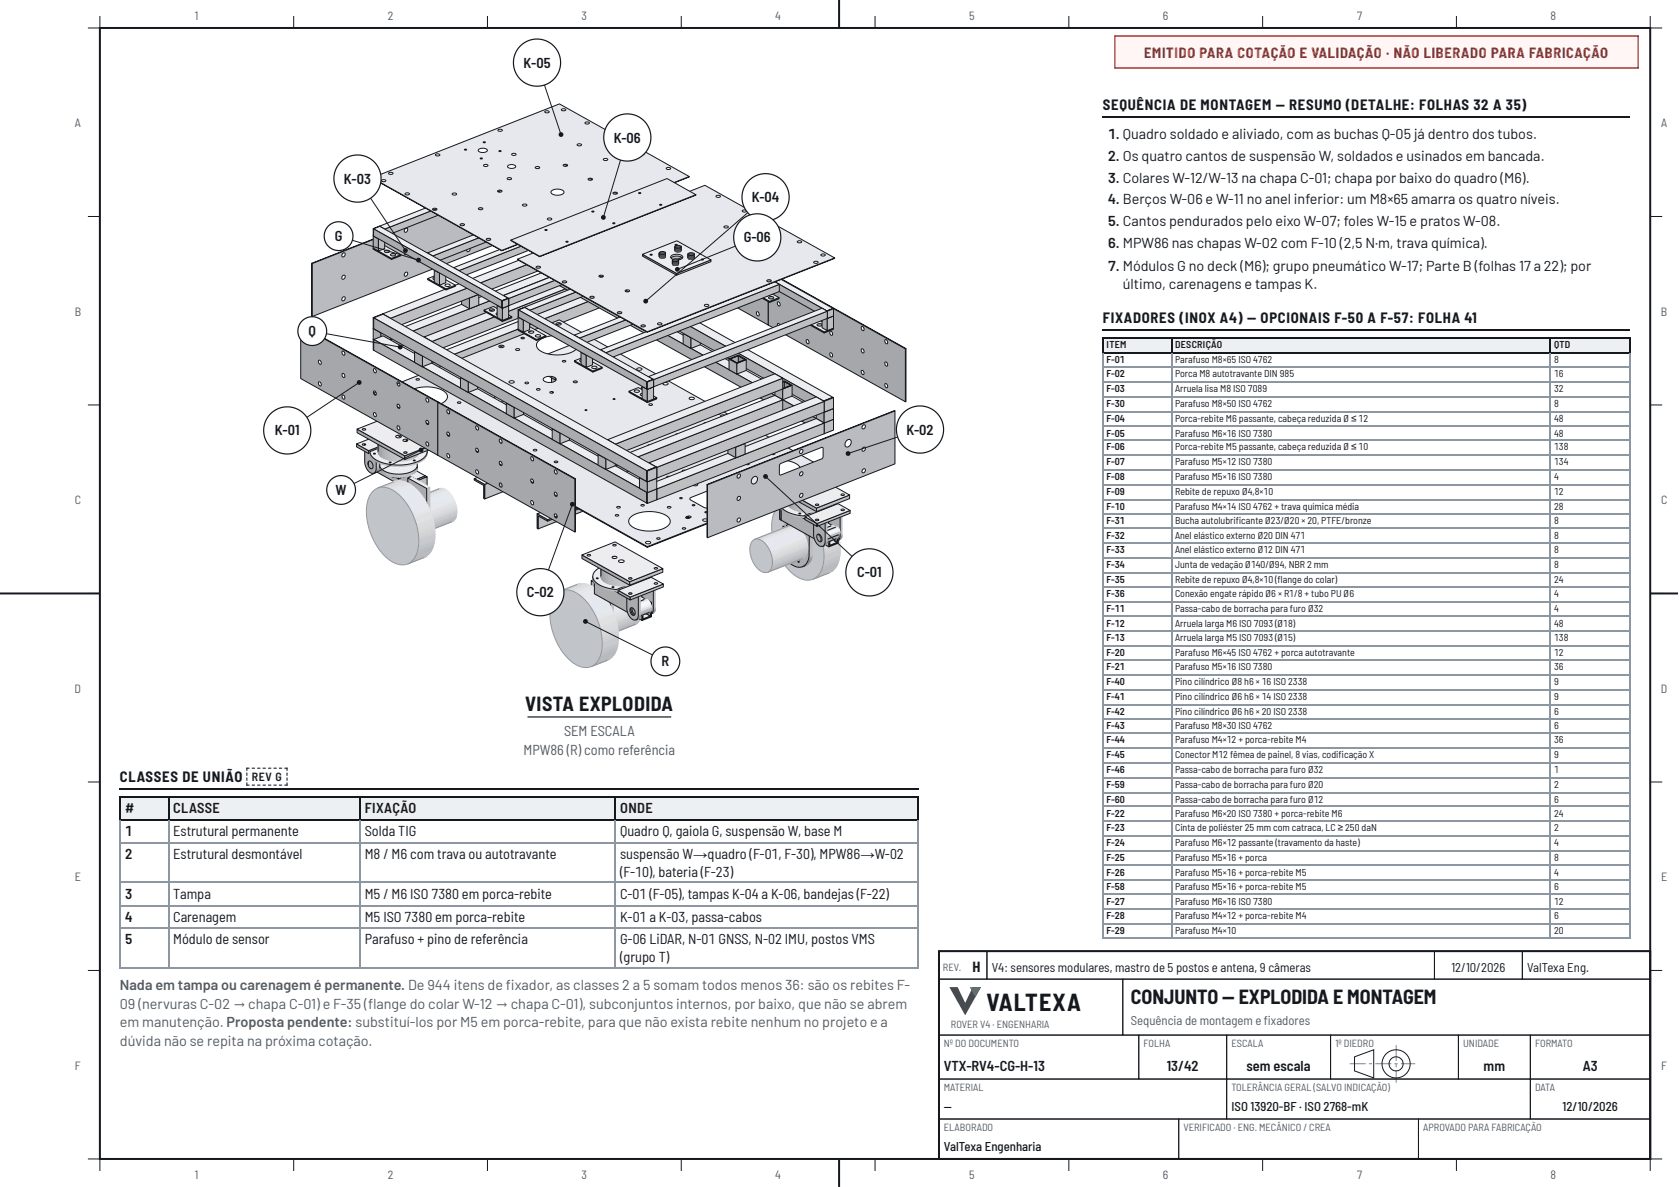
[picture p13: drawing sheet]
<svg xmlns="http://www.w3.org/2000/svg" width="420mm" height="297mm" viewBox="0 0 420 297" stroke-linecap="round" stroke-linejoin="round" font-family="sans-serif">
<defs><g id="words">
<text font-size="6" fill="#15191e" x="246.9" y="252.9">VALTEXA</text>
<g font-size="5" fill="#15191e">
<text x="131.4" y="178">VISTA EXPLODIDA</text>
<text x="283" y="251.2">CONJUNTO — EXPLODIDA E MONTAGEM</text>
</g>
<g font-size="3.7" fill="#15191e">
<text x="276" y="27.5">SEQUÊNCIA DE MONTAGEM — RESUMO (DETALHE: FOLHAS 32 A 35)</text>
<text x="276" y="80.7">FIXADORES (INOX A4) — OPCIONAIS F-50 A F-57: FOLHA 41</text>
<text x="30" y="195.7">CLASSES DE UNIÃO</text>
</g>
<g font-size="3.6" fill="#15191e">
<text x="131" y="16.9">K-05</text>
<text x="153.6" y="35.7">K-06</text>
<text x="277.4" y="34.7">1. Quadro soldado e aliviado, com as buchas Q-05 já dentro dos tubos.</text>
<text x="277.4" y="40.2">2. Os quatro cantos de suspensão W, soldados e usinados em bancada.</text>
<text x="86.1" y="45.9">K-03</text>
<text x="277.4" y="45.8">3. Colares W-12/W-13 na chapa C-01; chapa por baixo do quadro (M6).</text>
<text x="188.1" y="50.6">K-04</text>
<text x="277.4" y="51.1">4. Berços W-06 e W-11 no anel inferior: um M8×65 amarra os quatro níveis.</text>
<text x="277.4" y="56.6">5. Cantos pendurados pelo eixo W-07; foles W-15 e pratos W-08.</text>
<text x="83.8" y="60.3">G</text>
<text x="186.1" y="60.7">G-06</text>
<text x="277.4" y="62.2">6. MPW86 nas chapas W-02 com F-10 (2,5 N·m, trava química).</text>
<text x="277.4" y="67.7">7. Módulos G no deck (M6); grupo pneumático W-17; Parte B (folhas 17 a 22); por</text>
<text x="281" y="72.2">último, carenagens e tampas K.</text>
<text x="77.2" y="84.1">Q</text>
<text x="68.8" y="109">K-01</text>
<text x="226.8" y="108.7">K-02</text>
<text x="84" y="123.9">W</text>
<text x="131.8" y="149.4">C-02</text>
<text x="214.5" y="144.5">C-01</text>
<text x="165.6" y="166.7">R</text>
<text x="31.4" y="203.5">#</text>
<text x="43.3" y="203.5">CLASSE</text>
<text x="91.3" y="203.5">FIXAÇÃO</text>
<text x="155.2" y="203.5">ONDE</text>
<text x="31.4" y="209.3">1</text>
<text x="43.3" y="209.3">Estrutural permanente</text>
<text x="91.3" y="209.3">Solda TIG</text>
<text x="155.2" y="209.3">Quadro Q, gaiola G, suspensão W, base M</text>
<text x="31.4" y="214.8">2</text>
<text x="43.3" y="214.8">Estrutural desmontável</text>
<text x="91.3" y="214.8">M8 / M6 com trava ou autotravante</text>
<text x="155.2" y="214.8">suspensão W→quadro (F-01, F-30), MPW86→W-02</text>
<text x="155.2" y="219.3">(F-10), bateria (F-23)</text>
<text x="31.4" y="224.9">3</text>
<text x="43.3" y="224.9">Tampa</text>
<text x="91.3" y="224.9">M5 / M6 ISO 7380 em porca-rebite</text>
<text x="155.2" y="224.9">C-01 (F-05), tampas K-04 a K-06, bandejas (F-22)</text>
<text x="31.4" y="230.7">4</text>
<text x="43.3" y="230.7">Carenagem</text>
<text x="91.3" y="230.7">M5 ISO 7380 em porca-rebite</text>
<text x="155.2" y="230.7">K-01 a K-03, passa-cabos</text>
<text x="31.4" y="236.3">5</text>
<text x="43.3" y="236.3">Módulo de sensor</text>
<text x="91.3" y="236.3">Parafuso + pino de referência</text>
<text x="155.2" y="236.3">G-06 LiDAR, N-01 GNSS, N-02 IMU, postos VMS</text>
<text x="155.2" y="240.8">(grupo T)</text>
<text x="243.4" y="243.2">H</text>
<text x="236.2" y="268.1">VTX-RV4-CG-H-13</text>
<text x="292" y="268.1">13/42</text>
<text x="312" y="268.1">sem escala</text>
<text x="371.3" y="268.1">mm</text>
<text x="396.1" y="268.1">A3</text>
</g>
<text font-size="3.6" fill="#b3261e" x="286.3" y="14.5">EMITIDO PARA COTAÇÃO E VALIDAÇÃO · NÃO LIBERADO PARA FABRICAÇÃO</text>
<g font-size="3.6" fill="#505b66">
<text x="141.2" y="184.2">SEM ESCALA</text>
<text x="131" y="189">MPW86 (R) como referência</text>
<text x="30" y="247.7">Nada em tampa ou carenagem é permanente. De 944 itens de fxador, as classes 2 a 5 somam todos menos 36: são os rebites F-</text>
<text x="126.6" y="247.7">i</text>
<text x="30" y="252.4">09 (nervuras C-02 → chapa C-01) e F-35 (fange do colar W-12 → chapa C-01), subconjuntos internos, por baixo, que não se abrem</text>
<text x="30" y="256.9">em manutenção. Proposta pendente: substituí-los por M5 em porca-rebite, para que não exista rebite nenhum no projeto e a</text>
<text x="92.1" y="252.4">l</text>
<text x="30" y="261.7">dúvida não se repita na próxima cotação.</text>
</g>
<g font-size="3.2" fill="#15191e">
<text x="248.2" y="243.2">V4: sensores modulares, mastro de 5 postos e antena, 9 câmeras</text>
<text x="363.2" y="243.2">12/10/2026</text>
<text x="382.2" y="243.2">ValTexa Eng.</text>
<text x="236.2" y="278.1">—</text>
<text x="308.2" y="278.1">ISO 13920-BF · ISO 2768-mK</text>
<text x="391.1" y="278.1">12/10/2026</text>
<text x="236.2" y="288.1">ValTexa Engenharia</text>
</g>
<g font-size="3.2" fill="#505b66">
<text x="283" y="256.6">Sequência de montagem e fxadores</text>
<text x="316.3" y="256.6">i</text>
</g>
<g font-size="3" fill="#505b66">
<text x="48.8" y="5">1</text>
<text x="97" y="5">2</text>
<text x="145.6" y="5">3</text>
<text x="194" y="5">4</text>
<text x="242.6" y="5">5</text>
<text x="291" y="5">6</text>
<text x="339.6" y="5">7</text>
<text x="388" y="5">8</text>
<text x="18.7" y="31.8">A</text>
<text x="415.7" y="31.8">A</text>
<text x="18.7" y="78.9">B</text>
<text x="415.7" y="78.9">B</text>
<text x="18.7" y="126.1">C</text>
<text x="415.7" y="126.1">C</text>
<text x="18.7" y="173.3">D</text>
<text x="415.7" y="173.3">D</text>
<text x="18.7" y="220.4">E</text>
<text x="415.7" y="220.4">E</text>
<text x="18.8" y="267.6">F</text>
<text x="415.8" y="267.6">F</text>
<text x="48.8" y="295">1</text>
<text x="97" y="295">2</text>
<text x="145.6" y="295">3</text>
<text x="194" y="295">4</text>
<text x="242.6" y="295">5</text>
<text x="291" y="295">6</text>
<text x="339.6" y="295">7</text>
<text x="388" y="295">8</text>
</g>
<text font-size="3" fill="#15191e" x="63" y="195.5">REV G</text>
<g font-size="2.6" fill="#505b66">
<text x="236" y="242.9">REV.</text>
<text x="238" y="257.3">ROVER V4 · ENGENHARIA</text>
<text x="236.2" y="261.9">Nº DO DOCUMENTO</text>
<text x="286.2" y="261.9">FOLHA</text>
<text x="308.2" y="261.9">ESCALA</text>
<text x="334.2" y="261.9">1º DIEDRO</text>
<text x="366.2" y="261.9">UNIDADE</text>
<text x="384.2" y="261.9">FORMATO</text>
<text x="236.2" y="272.9">MATERIAL</text>
<text x="308.2" y="272.9">TOLERÂNCIA GERAL (SALVO INDICAÇÃO)</text>
<text x="384.2" y="272.9">DATA</text>
<text x="236.2" y="282.9">ELABORADO</text>
<text x="296.2" y="282.9">VERIFICADO · ENG. MECÂNICO / CREA</text>
<text x="356.2" y="282.9">APROVADO PARA FABRICAÇÃO</text>
</g>
<g font-size="2.5" fill="#15191e">
<text x="277" y="87">ITEM</text>
<text x="294.1" y="87">DESCRIÇÃO</text>
<text x="388.9" y="87">QTD</text>
<text x="277" y="90.8">F-01</text>
<text x="277" y="94.5">F-02</text>
<text x="294.1" y="90.8">Parafuso M8×65 ISO 4762</text>
<text x="294.1" y="94.5">Porca M8 autotravante DIN 985</text>
<text x="388.9" y="90.8">8</text>
<text x="388.9" y="94.5">16</text>
<text x="277" y="98.2">F-03</text>
<text x="277" y="101.9">F-30</text>
<text x="294.1" y="98.2">Arruela lisa M8 ISO 7089</text>
<text x="294.1" y="101.9">Parafuso M8×50 ISO 4762</text>
<text x="388.9" y="98.2">32</text>
<text x="388.9" y="101.9">8</text>
<text x="277" y="105.6">F-04</text>
<text x="294.1" y="105.6">Porca-rebite M6 passante, cabeça reduzida Ø ≤ 12</text>
<text x="388.9" y="105.6">48</text>
<text x="277" y="109.3">F-05</text>
<text x="277" y="112.7">F-06</text>
<text x="294.1" y="109.3">Parafuso M6×16 ISO 7380</text>
<text x="294.1" y="112.7">Porca-rebite M5 passante, cabeça reduzida Ø ≤ 10</text>
<text x="388.9" y="109.3">48</text>
<text x="388.9" y="112.7">138</text>
<text x="277" y="116.4">F-07</text>
<text x="294.1" y="116.4">Parafuso M5×12 ISO 7380</text>
<text x="388.9" y="116.4">134</text>
<text x="277" y="120.1">F-08</text>
<text x="277" y="123.8">F-09</text>
<text x="294.1" y="120.1">Parafuso M5×16 ISO 7380</text>
<text x="294.1" y="123.8">Rebite de repuxo Ø4,8×10</text>
<text x="388.9" y="120.1">4</text>
<text x="388.9" y="123.8">12</text>
<text x="277" y="127.5">F-10</text>
<text x="277" y="131.2">F-31</text>
<text x="294.1" y="127.5">Parafuso M4×14 ISO 4762 + trava química média</text>
<text x="294.1" y="131.2">Bucha autolubrifcante Ø23/Ø20 × 20, PTFE/bronze</text>
<text x="309.3" y="131.2">i</text>
<text x="388.9" y="127.5">28</text>
<text x="388.9" y="131.2">8</text>
<text x="277" y="134.9">F-32</text>
<text x="294.1" y="134.9">Anel elástico externo Ø20 DIN 471</text>
<text x="388.9" y="134.9">8</text>
<text x="277" y="138.4">F-33</text>
<text x="277" y="142.1">F-34</text>
<text x="294.1" y="138.4">Anel elástico externo Ø12 DIN 471</text>
<text x="294.1" y="142.1">Junta de vedação Ø140/Ø94, NBR 2 mm</text>
<text x="388.9" y="138.4">8</text>
<text x="388.9" y="142.1">8</text>
<text x="277" y="145.8">F-35</text>
<text x="277" y="149.5">F-36</text>
<text x="294.1" y="145.8">Rebite de repuxo Ø4,8×10 (fange do colar)</text>
<text x="294.1" y="149.5">Conexão engate rápido Ø6 × R1/8 + tubo PU Ø6</text>
<text x="319.8" y="145.8">l</text>
<text x="388.9" y="145.8">24</text>
<text x="388.9" y="149.5">4</text>
<text x="277" y="153.2">F-11</text>
<text x="294.1" y="153.2">Passa-cabo de borracha para furo Ø32</text>
<text x="388.9" y="153.2">4</text>
<text x="277" y="156.9">F-12</text>
<text x="277" y="160.3">F-13</text>
<text x="294.1" y="156.9">Arruela larga M6 ISO 7093 (Ø18)</text>
<text x="294.1" y="160.3">Arruela larga M5 ISO 7093 (Ø15)</text>
<text x="388.9" y="156.9">48</text>
<text x="388.9" y="160.3">138</text>
<text x="277" y="164">F-20</text>
<text x="277" y="167.7">F-21</text>
<text x="294.1" y="164">Parafuso M6×45 ISO 4762 + porca autotravante</text>
<text x="294.1" y="167.7">Parafuso M5×16 ISO 7380</text>
<text x="388.9" y="164">12</text>
<text x="388.9" y="167.7">36</text>
<text x="277" y="171.5">F-40</text>
<text x="294.1" y="171.5">Pino cilíndrico Ø8 h6 × 16 ISO 2338</text>
<text x="388.9" y="171.5">9</text>
<text x="277" y="175.2">F-41</text>
<text x="277" y="178.9">F-42</text>
<text x="294.1" y="175.2">Pino cilíndrico Ø6 h6 × 14 ISO 2338</text>
<text x="294.1" y="178.9">Pino cilíndrico Ø6 h6 × 20 ISO 2338</text>
<text x="388.9" y="175.2">9</text>
<text x="388.9" y="178.9">6</text>
<text x="277" y="182.3">F-43</text>
<text x="294.1" y="182.3">Parafuso M8×30 ISO 4762</text>
<text x="388.9" y="182.3">6</text>
<text x="277" y="186">F-44</text>
<text x="277" y="189.7">F-45</text>
<text x="294.1" y="186">Parafuso M4×12 + porca-rebite M4</text>
<text x="294.1" y="189.7">Conector M12 fêmea de painel, 8 vias, codifcação X</text>
<text x="335" y="189.7">i</text>
<text x="388.9" y="186">36</text>
<text x="388.9" y="189.7">9</text>
<text x="277" y="193.4">F-46</text>
<text x="277" y="197.1">F-59</text>
<text x="294.1" y="193.4">Passa-cabo de borracha para furo Ø32</text>
<text x="294.1" y="197.1">Passa-cabo de borracha para furo Ø20</text>
<text x="388.9" y="193.4">1</text>
<text x="388.9" y="197.1">2</text>
<text x="277" y="200.8">F-60</text>
<text x="294.1" y="200.8">Passa-cabo de borracha para furo Ø12</text>
<text x="388.9" y="200.8">6</text>
<text x="277" y="204.5">F-22</text>
<text x="277" y="208">F-23</text>
<text x="294.1" y="204.5">Parafuso M6×20 ISO 7380 + porca-rebite M6</text>
<text x="294.1" y="208">Cinta de poliéster 25 mm com catraca, LC ≥ 250 daN</text>
<text x="388.9" y="204.5">24</text>
<text x="388.9" y="208">2</text>
<text x="277" y="211.7">F-24</text>
<text x="277" y="215.4">F-25</text>
<text x="294.1" y="211.7">Parafuso M6×12 passante (travamento da haste)</text>
<text x="294.1" y="215.4">Parafuso M5×16 + porca</text>
<text x="388.9" y="211.7">4</text>
<text x="388.9" y="215.4">8</text>
<text x="277" y="219.1">F-26</text>
<text x="294.1" y="219.1">Parafuso M5×16 + porca-rebite M5</text>
<text x="388.9" y="219.1">4</text>
<text x="277" y="222.8">F-58</text>
<text x="277" y="226.5">F-27</text>
<text x="294.1" y="222.8">Parafuso M5×16 + porca-rebite M5</text>
<text x="294.1" y="226.5">Parafuso M6×16 ISO 7380</text>
<text x="388.9" y="222.8">6</text>
<text x="388.9" y="226.5">12</text>
<text x="277" y="229.9">F-28</text>
<text x="277" y="233.6">F-29</text>
<text x="294.1" y="229.9">Parafuso M4×12 + porca-rebite M4</text>
<text x="294.1" y="233.6">Parafuso M4×10</text>
<text x="388.9" y="229.9">6</text>
<text x="388.9" y="233.6">20</text>
</g>
</g></defs>
<path d="M25 7h388v283h-388zM210 0v7M0 148.5h25M413 148.5h6.9M210 290v7" fill="none" stroke="#15191e" stroke-width=".5"/>
<g fill="none" stroke="#15191e" stroke-width=".25">
<path d="M25 4v3h-3M73.5 4v3M122 4v3M170.5 4v3M219 4v3M267.5 4v3M316 4v3M364.5 4v3M413 4v3h3M22 54.2h3M413 54.2h3M22 101.3h3"/>
<path d="M413 101.3h3M22 148.5h3M413 148.5h3M22 195.7h3M413 195.7h3M22 242.8h3M413 242.8h3M22 290h3v3M73.5 290v3M122 290v3M170.5 290v3M219 290v3"/>
<path d="M267.5 290v3M316 290v3M364.5 290v3M416 290h-3v3"/>
</g>
<path d="M279 9h131v8h-131z" fill="#fff6f5"/>
<path d="M279 9h131v8h-131z" fill="none" stroke="#b3261e" stroke-width=".35"/>
<path d="M235 238h178v52h-178z" fill="none" stroke="#15191e" stroke-width=".5"/>
<path d="M235 238h12v7h-12zM247 238h112v7h-112zM359 238h22v7h-22zM381 238h32v7h-32zM235 245h46v14h-46z" fill="none" stroke="#15191e" stroke-width=".25"/>
<path d="M237.6 247h2.1l1.9 4 1.8-4h2.1l-3.9 7.1z" fill="#1d7443"/>
<path d="M242.7 247h2.8l-1.4 2.5z" fill="#38a46a"/>
<path d="M235 259h50v11h-50zM281 245h132v14h-132zM285 259h22v11h-22zM307 259h26v11h-26zM333 259h32v11h-32zM339 264.4l4.8-1.7v7l-4.8-1.7z" fill="none" stroke="#15191e" stroke-width=".25"/>
<path d="M337.8 266.1h4v.2h-4zM342.6 266.1h.8v.2h-.8zM344.2 266.1h4v.2h-4zM349 266.1h.8v.2h-.8zM350.6 266.1h3.6v.2h-3.6z" fill="#15191e"/>
<g fill="none" stroke="#15191e" stroke-width=".25">
<circle cx="349.4" cy="266.2" r="1.76"/>
<circle cx="349.4" cy="266.2" r="3.5"/>
</g>
<path d="M349.3 261.5h.2v4h-.2zM349.3 266.3h.2v.8h-.2zM349.3 267.9h.2v3h-.2z" fill="#15191e"/>
<path d="M365 259h18v11h-18zM383 259h30v11h-30zM235 270h72v10h-72zM235 280h60v10h-60zM295 280h60v10h-60zM307 270h76v10h-76zM355 280h58v10h-58zM383 270h30v10h-30z" fill="none" stroke="#15191e" stroke-width=".25"/>
<path d="M144.7 92.7l.4-.2v4.5l-.4 .2z" fill-rule="evenodd" fill="#bfbfc2"/>
<path d="M144.7 92.7l.4-.2v4.5l-.4 .2z" fill="none" stroke="#bfbfc2" stroke-width=".25"/>
<path d="M144.7 97.2l.4-.2v.2l-.5 .2z" fill-rule="evenodd" fill="#bababd"/>
<path d="M144.7 97.2l.4-.2v.2l-.5 .2z" fill="none" stroke="#bababd" stroke-width=".25"/>
<path d="M144.6 97.4l.5-.2v.2l-.5 .2z" fill-rule="evenodd" fill="#b1b1b4"/>
<path d="M144.6 97.4l.5-.2v.2l-.5 .2z" fill="none" stroke="#b1b1b4" stroke-width=".25"/>
<path d="M144.6 97.6l.5-.2-.5 .4z" fill-rule="evenodd" fill="#a7a7aa"/>
<path d="M144.6 97.6l.5-.2-.5 .4z" fill="none" stroke="#a7a7aa" stroke-width=".25"/>
<path d="M144.6 97.8l.5-.2-.6 .3z" fill-rule="evenodd" fill="#9d9da0"/>
<path d="M144.6 97.8l.5-.2-.6 .3z" fill="none" stroke="#9d9da0" stroke-width=".25"/>
<path d="M144.5 97.9l.5-.2-.5 .4z" fill-rule="evenodd" fill="#939396"/>
<path d="M144.5 97.9l.5-.2-.5 .4z" fill="none" stroke="#939396" stroke-width=".25"/>
<path d="M144.5 98.1l.5-.2-.6 .3z" fill-rule="evenodd" fill="#919193"/>
<path d="M144.5 98.1l.5-.2-.6 .3z" fill="none" stroke="#919193" stroke-width=".25"/>
<path d="M144.4 98.2l.5-.2-.6 .3z" fill-rule="evenodd" fill="#919193"/>
<path d="M144.4 98.2l.5-.2-.6 .3z" fill="none" stroke="#919193" stroke-width=".25"/>
<path d="M144.3 98.3l.5-.2-.6 .3z" fill-rule="evenodd" fill="#919193"/>
<path d="M144.3 98.3l.5-.2-.6 .3z" fill="none" stroke="#919193" stroke-width=".25"/>
<path d="M144.1 98.5l.6-.3z" fill-rule="evenodd" fill="#919193"/>
<path d="M144.1 98.5l.6-.3z" fill="none" stroke="#919193" stroke-width=".25"/>
<path d="M144 98.5l.6-.2z" fill-rule="evenodd" fill="#919193"/>
<path d="M144 98.5l.6-.2z" fill="none" stroke="#919193" stroke-width=".25"/>
<path d="M141.8 91.1l.4-.2 2.9 1.6-.4 .2z" fill-rule="evenodd" fill="#ededf0"/>
<path d="M141.8 91.1l.4-.2 2.9 1.6-.4 .2z" fill="none" stroke="#ededf0" stroke-width=".25"/>
<path d="M142.2 90.9l-.4 .2M144.5 98.3l-.5 .2" fill="none" stroke="#15191e" stroke-width=".25"/>
<path d="M141.8 91.1l2.9 1.6v4.5a1.06 1.06 0 0 1-.7 1.3 1.06 1.06 0 0 1-1.3-.6l-.6-.8-.3-1.1zM142.7 95.5a1.16 1.16 0 0 0 1 1.8 1.16 1.16 0 0 0-1-1.8z" fill-rule="evenodd" fill="#ababad"/>
<path d="M141.8 91.1l2.9 1.6v4.5a1.06 1.06 0 0 1-.7 1.3 1.06 1.06 0 0 1-1.3-.6l-.6-.8-.3-1.1zM142.7 95.5a1.07 1.07 0 0 1 1.1 .7 1.07 1.07 0 0 1-.3 1.2 1.31 1.31 0 0 1-.8-1.9z" fill="none" stroke="#15191e" stroke-width=".25"/>
<path d="M141.2 98.1l3-1.1v.1l-3 1.2z" fill-rule="evenodd" fill="#c3c3c6"/>
<path d="M141.2 98.1l3-1.1v.1l-3 1.2z" fill="none" stroke="#c3c3c6" stroke-width=".25"/>
<path d="M141.2 98l3-1.2v.2l-3 1.1z" fill-rule="evenodd" fill="#cbcbce"/>
<path d="M141.2 98l3-1.2v.2l-3 1.1z" fill="none" stroke="#cbcbce" stroke-width=".25"/>
<path d="M141.2 97.9l2.9-1.2 .1 .1-3 1.2z" fill-rule="evenodd" fill="#d2d2d5"/>
<path d="M141.2 97.9l2.9-1.2 .1 .1-3 1.2z" fill="none" stroke="#d2d2d5" stroke-width=".25"/>
<path d="M141.1 97.7l3-1.2v.2l-2.9 1.2z" fill-rule="evenodd" fill="#d8d8dc"/>
<path d="M141.1 97.7l3-1.2v.2l-2.9 1.2z" fill="none" stroke="#d8d8dc" stroke-width=".25"/>
<path d="M141.1 97.6l3-1.2v.1l-3 1.2z" fill-rule="evenodd" fill="#dfdfe2"/>
<path d="M141.1 97.6l3-1.2v.1l-3 1.2z" fill="none" stroke="#dfdfe2" stroke-width=".25"/>
<path d="M141.1 97.4l2.9-1.1 .1 .1-3 1.2z" fill-rule="evenodd" fill="#e4e4e8"/>
<path d="M141.1 97.4l2.9-1.1 .1 .1-3 1.2z" fill="none" stroke="#e4e4e8" stroke-width=".25"/>
<path d="M141 97.3l3-1.2v.2l-2.9 1.1z" fill-rule="evenodd" fill="#e9e9ed"/>
<path d="M141 97.3l3-1.2v.2l-2.9 1.1z" fill="none" stroke="#e9e9ed" stroke-width=".25"/>
<path d="M140.9 97.1l3-1.1 .1 .1-3 1.2z" fill-rule="evenodd" fill="#ededf1"/>
<path d="M140.9 97.1l3-1.1 .1 .1-3 1.2z" fill="none" stroke="#ededf1" stroke-width=".25"/>
<path d="M140.9 97l2.9-1.2 .1 .2-3 1.1z" fill-rule="evenodd" fill="#f1f1f4"/>
<path d="M140.9 97l2.9-1.2 .1 .2-3 1.1z" fill="none" stroke="#f1f1f4" stroke-width=".25"/>
<path d="M140.8 96.9l3-1.2v.1l-2.9 1.2z" fill-rule="evenodd" fill="#f4f4f7"/>
<path d="M140.8 96.9l3-1.2v.1l-2.9 1.2z" fill="none" stroke="#f4f4f7" stroke-width=".25"/>
<path d="M140.7 96.8l3-1.2 .1 .1-3 1.2z" fill-rule="evenodd" fill="#f6f6f9"/>
<path d="M140.7 96.8l3-1.2 .1 .1-3 1.2z" fill="none" stroke="#f6f6f9" stroke-width=".25"/>
<path d="M140.6 96.6l3-1.1 .1 .1-3 1.2z" fill-rule="evenodd" fill="#f7f7fb"/>
<path d="M140.6 96.6l3-1.1 .1 .1-3 1.2z" fill="none" stroke="#f7f7fb" stroke-width=".25"/>
<path d="M140.6 96.5l2.9-1.1 .1 .1-3 1.1z" fill-rule="evenodd" fill="#f8f8fb"/>
<path d="M140.6 96.5l2.9-1.1 .1 .1-3 1.1z" fill="none" stroke="#f8f8fb" stroke-width=".25"/>
<path d="M140.5 96.4l3-1z" fill-rule="evenodd" fill="#f7f7fb"/>
<path d="M140.5 96.4l3-1z" fill="none" stroke="#f7f7fb" stroke-width=".25"/>
<path d="M140.4 96.3l3-1z" fill-rule="evenodd" fill="#f6f6fa"/>
<path d="M140.4 96.3l3-1z" fill="none" stroke="#f6f6fa" stroke-width=".25"/>
<path d="M140.3 96.2l3-1z" fill-rule="evenodd" fill="#f4f4f8"/>
<path d="M140.3 96.2l3-1z" fill="none" stroke="#f4f4f8" stroke-width=".25"/>
<path d="M140.2 96.2l3-1.1z" fill-rule="evenodd" fill="#f2f2f6"/>
<path d="M140.2 96.2l3-1.1z" fill="none" stroke="#f2f2f6" stroke-width=".25"/>
<path d="M140.1 96.1l3.1-1.1z" fill-rule="evenodd" fill="#efeff2"/>
<path d="M140.1 96.1l3.1-1.1z" fill="none" stroke="#efeff2" stroke-width=".25"/>
<path d="M140 96.1l3.1-1.2z" fill-rule="evenodd" fill="#ebebee"/>
<path d="M140 96.1l3.1-1.2z" fill="none" stroke="#ebebee" stroke-width=".25"/>
<path d="M139.9 96l3.1-1.1z" fill-rule="evenodd" fill="#e6e6ea"/>
<path d="M139.9 96l3.1-1.1z" fill="none" stroke="#e6e6ea" stroke-width=".25"/>
<path d="M139.8 96l3.1-1.1z" fill-rule="evenodd" fill="#e1e1e4"/>
<path d="M139.8 96l3.1-1.1z" fill="none" stroke="#e1e1e4" stroke-width=".25"/>
<path d="M139.7 96l3.1-1.2z" fill-rule="evenodd" fill="#dbdbde"/>
<path d="M139.7 96l3.1-1.2z" fill="none" stroke="#dbdbde" stroke-width=".25"/>
<path d="M139.6 96l3.1-1.2z" fill-rule="evenodd" fill="#d4d4d8"/>
<path d="M139.6 96l3.1-1.2z" fill="none" stroke="#d4d4d8" stroke-width=".25"/>
<path d="M139.5 96l3.1-1.2z" fill-rule="evenodd" fill="#cdcdd0"/>
<path d="M139.5 96l3.1-1.2z" fill="none" stroke="#cdcdd0" stroke-width=".25"/>
<path d="M139.4 96l3.1-1.2z" fill-rule="evenodd" fill="#c6c6c9"/>
<path d="M139.4 96l3.1-1.2z" fill="none" stroke="#c6c6c9" stroke-width=".25"/>
<path d="M140.7 99.3l3.1-1.2z" fill-rule="evenodd" fill="#919193"/>
<path d="M140.7 99.3l3.1-1.2z" fill="none" stroke="#919193" stroke-width=".25"/>
<path d="M140.8 99.2l3-1.2z" fill-rule="evenodd" fill="#919193"/>
<path d="M140.8 99.2l3-1.2z" fill="none" stroke="#919193" stroke-width=".25"/>
<path d="M140.9 99.1l3-1.2z" fill-rule="evenodd" fill="#919193"/>
<path d="M140.9 99.1l3-1.2z" fill="none" stroke="#919193" stroke-width=".25"/>
<path d="M141 99l3-1.1z" fill-rule="evenodd" fill="#919193"/>
<path d="M141 99l3-1.1z" fill="none" stroke="#919193" stroke-width=".25"/>
<path d="M141.1 99l2.9-1.2z" fill-rule="evenodd" fill="#919193"/>
<path d="M141.1 99l2.9-1.2z" fill="none" stroke="#919193" stroke-width=".25"/>
<path d="M141.1 98.9l3-1.2z" fill-rule="evenodd" fill="#919193"/>
<path d="M141.1 98.9l3-1.2z" fill="none" stroke="#919193" stroke-width=".25"/>
<path d="M141.1 98.8l3-1.2z" fill-rule="evenodd" fill="#98989b"/>
<path d="M141.1 98.8l3-1.2z" fill="none" stroke="#98989b" stroke-width=".25"/>
<path d="M141.2 98.6l2.9-1.1z" fill-rule="evenodd" fill="#a1a1a4"/>
<path d="M141.2 98.6l2.9-1.1z" fill="none" stroke="#a1a1a4" stroke-width=".25"/>
<path d="M141.2 98.5l3-1.1z" fill-rule="evenodd" fill="#aaaaad"/>
<path d="M141.2 98.5l3-1.1z" fill="none" stroke="#aaaaad" stroke-width=".25"/>
<path d="M141.2 98.4l3-1.2-3 1.3z" fill-rule="evenodd" fill="#b3b3b5"/>
<path d="M141.2 98.4l3-1.2-3 1.3z" fill="none" stroke="#b3b3b5" stroke-width=".25"/>
<path d="M141.2 98.3l3-1.2-3 1.3z" fill-rule="evenodd" fill="#bbbbbe"/>
<path d="M141.2 98.3l3-1.2-3 1.3z" fill="none" stroke="#bbbbbe" stroke-width=".25"/>
<path d="M142.4 94.9l-3 1.1M143.7 98.1l-3 1.2" fill="none" stroke="#15191e" stroke-width=".25"/>
<path d="M139.3 96.1a2.16 2.16 0 0 0 1.3 3.2 1.91 1.91 0 0 0-.1-2.9l-.7-.4zM139.6 96.6a1.39 1.39 0 0 0 .9 2.1 1.36 1.36 0 0 0-.9-2.1z" fill-rule="evenodd" fill="#ababad"/>
<path d="M139.3 96.1a1.63 1.63 0 0 1 1.9 1.8 .9 .9 0 0 1-.1 1 .9 .9 0 0 1-1 .3 2.33 2.33 0 0 1-.8-3.1zM139.6 96.6a1.31 1.31 0 0 1 1.2 1.8l-.1 .1a.81 .81 0 0 1-.9 .1 .81 .81 0 0 1-.4-.8l-.1-.7z" fill="none" stroke="#15191e" stroke-width=".25"/>
<path d="M139.9 98.3l4.7-1.9z" fill-rule="evenodd" fill="#c3c3c6"/>
<path d="M139.9 98.3l4.7-1.9z" fill="none" stroke="#c3c3c6" stroke-width=".25"/>
<path d="M139.9 98.2l4.7-1.9z" fill-rule="evenodd" fill="#cbcbce"/>
<path d="M139.9 98.2l4.7-1.9z" fill="none" stroke="#cbcbce" stroke-width=".25"/>
<path d="M139.9 98.1l4.6-1.8z" fill-rule="evenodd" fill="#d2d2d5"/>
<path d="M139.9 98.1l4.6-1.8z" fill="none" stroke="#d2d2d5" stroke-width=".25"/>
<path d="M139.8 98l4.7-1.8z" fill-rule="evenodd" fill="#d8d8dc"/>
<path d="M139.8 98l4.7-1.8z" fill="none" stroke="#d8d8dc" stroke-width=".25"/>
<path d="M139.8 97.9l4.7-1.8z" fill-rule="evenodd" fill="#dfdfe2"/>
<path d="M139.8 97.9l4.7-1.8z" fill="none" stroke="#dfdfe2" stroke-width=".25"/>
<path d="M139.8 97.9l4.7-1.9z" fill-rule="evenodd" fill="#e4e4e8"/>
<path d="M139.8 97.9l4.7-1.9z" fill="none" stroke="#e4e4e8" stroke-width=".25"/>
<path d="M139.8 97.8l4.7-1.9z" fill-rule="evenodd" fill="#e9e9ed"/>
<path d="M139.8 97.8l4.7-1.9z" fill="none" stroke="#e9e9ed" stroke-width=".25"/>
<path d="M139.7 97.7l4.8-1.8z" fill-rule="evenodd" fill="#ededf1"/>
<path d="M139.7 97.7l4.8-1.8z" fill="none" stroke="#ededf1" stroke-width=".25"/>
<path d="M139.7 97.6l4.7-1.8z" fill-rule="evenodd" fill="#f1f1f4"/>
<path d="M139.7 97.6l4.7-1.8z" fill="none" stroke="#f1f1f4" stroke-width=".25"/>
<path d="M139.6 97.5l4.8-1.7z" fill-rule="evenodd" fill="#f4f4f7"/>
<path d="M139.6 97.5l4.8-1.7z" fill="none" stroke="#f4f4f7" stroke-width=".25"/>
<path d="M139.6 97.5l4.7-1.8z" fill-rule="evenodd" fill="#f6f6f9"/>
<path d="M139.6 97.5l4.7-1.8z" fill="none" stroke="#f6f6f9" stroke-width=".25"/>
<path d="M139.6 97.4l4.7-1.8z" fill-rule="evenodd" fill="#f7f7fb"/>
<path d="M139.6 97.4l4.7-1.8z" fill="none" stroke="#f7f7fb" stroke-width=".25"/>
<path d="M139.5 97.3l4.7-1.8z" fill-rule="evenodd" fill="#f8f8fb"/>
<path d="M139.5 97.3l4.7-1.8z" fill="none" stroke="#f8f8fb" stroke-width=".25"/>
<path d="M139.4 97.3l4.8-1.8z" fill-rule="evenodd" fill="#f7f7fb"/>
<path d="M139.4 97.3l4.8-1.8z" fill="none" stroke="#f7f7fb" stroke-width=".25"/>
<path d="M139.4 97.2l4.7-1.8z" fill-rule="evenodd" fill="#f6f6fa"/>
<path d="M139.4 97.2l4.7-1.8z" fill="none" stroke="#f6f6fa" stroke-width=".25"/>
<path d="M139.3 97.2l4.8-1.8z" fill-rule="evenodd" fill="#f4f4f8"/>
<path d="M139.3 97.2l4.8-1.8z" fill="none" stroke="#f4f4f8" stroke-width=".25"/>
<path d="M139.3 97.1l4.7-1.8z" fill-rule="evenodd" fill="#f2f2f6"/>
<path d="M139.3 97.1l4.7-1.8z" fill="none" stroke="#f2f2f6" stroke-width=".25"/>
<path d="M139.2 97.1l4.8-1.8z" fill-rule="evenodd" fill="#efeff2"/>
<path d="M139.2 97.1l4.8-1.8z" fill="none" stroke="#efeff2" stroke-width=".25"/>
<path d="M139.2 97.1l4.7-1.9z" fill-rule="evenodd" fill="#ebebee"/>
<path d="M139.2 97.1l4.7-1.9z" fill="none" stroke="#ebebee" stroke-width=".25"/>
<path d="M139.1 97l4.8-1.8z" fill-rule="evenodd" fill="#e6e6ea"/>
<path d="M139.1 97l4.8-1.8z" fill="none" stroke="#e6e6ea" stroke-width=".25"/>
<path d="M139.1 97l4.7-1.8z" fill-rule="evenodd" fill="#e1e1e4"/>
<path d="M139.1 97l4.7-1.8z" fill="none" stroke="#e1e1e4" stroke-width=".25"/>
<path d="M139 97l4.7-1.8z" fill-rule="evenodd" fill="#dbdbde"/>
<path d="M139 97l4.7-1.8z" fill="none" stroke="#dbdbde" stroke-width=".25"/>
<path d="M138.9 97l4.8-1.8z" fill-rule="evenodd" fill="#d4d4d8"/>
<path d="M138.9 97l4.8-1.8z" fill="none" stroke="#d4d4d8" stroke-width=".25"/>
<path d="M138.9 97l4.7-1.8z" fill-rule="evenodd" fill="#cdcdd0"/>
<path d="M138.9 97l4.7-1.8z" fill="none" stroke="#cdcdd0" stroke-width=".25"/>
<path d="M138.8 97l4.8-1.8z" fill-rule="evenodd" fill="#c6c6c9"/>
<path d="M138.8 97l4.8-1.8z" fill="none" stroke="#c6c6c9" stroke-width=".25"/>
<path d="M139.6 98.9l4.7-1.8z" fill-rule="evenodd" fill="#919193"/>
<path d="M139.6 98.9l4.7-1.8z" fill="none" stroke="#919193" stroke-width=".25"/>
<path d="M139.6 98.9l4.8-1.9z" fill-rule="evenodd" fill="#919193"/>
<path d="M139.6 98.9l4.8-1.9z" fill="none" stroke="#919193" stroke-width=".25"/>
<path d="M139.7 98.8l4.7-1.8z" fill-rule="evenodd" fill="#919193"/>
<path d="M139.7 98.8l4.7-1.8z" fill="none" stroke="#919193" stroke-width=".25"/>
<path d="M139.7 98.8l4.8-1.8z" fill-rule="evenodd" fill="#919193"/>
<path d="M139.7 98.8l4.8-1.8z" fill="none" stroke="#919193" stroke-width=".25"/>
<path d="M139.8 98.8l4.7-1.9z" fill-rule="evenodd" fill="#919193"/>
<path d="M139.8 98.8l4.7-1.9z" fill="none" stroke="#919193" stroke-width=".25"/>
<path d="M139.8 98.7l4.7-1.8z" fill-rule="evenodd" fill="#919193"/>
<path d="M139.8 98.7l4.7-1.8z" fill="none" stroke="#919193" stroke-width=".25"/>
<path d="M139.8 98.6l4.7-1.8z" fill-rule="evenodd" fill="#98989b"/>
<path d="M139.8 98.6l4.7-1.8z" fill="none" stroke="#98989b" stroke-width=".25"/>
<path d="M139.9 98.6l4.6-1.9z" fill-rule="evenodd" fill="#a1a1a4"/>
<path d="M139.9 98.6l4.6-1.9z" fill="none" stroke="#a1a1a4" stroke-width=".25"/>
<path d="M139.9 98.5l4.7-1.8z" fill-rule="evenodd" fill="#aaaaad"/>
<path d="M139.9 98.5l4.7-1.8z" fill="none" stroke="#aaaaad" stroke-width=".25"/>
<path d="M139.9 98.4l4.7-1.8z" fill-rule="evenodd" fill="#b3b3b5"/>
<path d="M139.9 98.4l4.7-1.8z" fill="none" stroke="#b3b3b5" stroke-width=".25"/>
<path d="M139.9 98.4l4.7-1.9z" fill-rule="evenodd" fill="#bbbbbe"/>
<path d="M139.9 98.4l4.7-1.9z" fill="none" stroke="#bbbbbe" stroke-width=".25"/>
<path d="M143.5 95.2l-4.7 1.8M144.3 97.1l-4.7 1.8" fill="none" stroke="#15191e" stroke-width=".25"/>
<path d="M138.7 97.1a1.11 1.11 0 0 1 1.1 1.6 .72 .72 0 0 1-.8 .1 .72 .72 0 0 1-.4-.8z" fill-rule="evenodd" fill="#ababad"/>
<path d="M138.7 97.1a1.11 1.11 0 0 1 1.1 1.6 .72 .72 0 0 1-.8 .1 .72 .72 0 0 1-.4-.8z" fill="none" stroke="#15191e" stroke-width=".25"/>
<path d="M160.3 112.6l4.1-1.6v.8l-4.1 1.6z" fill-rule="evenodd" fill="#cdd0d5"/>
<path d="M160.3 112.6l4.1-1.6v.8l-4.1 1.6z" fill="none" stroke="#cdd0d5" stroke-width=".25"/>
<path d="M160.2 111.8l4.1-1.6 .1 .8-4.1 1.6z" fill-rule="evenodd" fill="#d1d3d9"/>
<path d="M160.2 111.8l4.1-1.6 .1 .8-4.1 1.6z" fill="none" stroke="#d1d3d9" stroke-width=".25"/>
<path d="M160.1 111l4.1-1.6 .1 .8-4.1 1.6z" fill-rule="evenodd" fill="#d4d7dd"/>
<path d="M160.1 111l4.1-1.6 .1 .8-4.1 1.6z" fill="none" stroke="#d4d7dd" stroke-width=".25"/>
<path d="M159.9 110.1l4.1-1.6 .2 .9-4.1 1.6z" fill-rule="evenodd" fill="#d7dae0"/>
<path d="M159.9 110.1l4.1-1.6 .2 .9-4.1 1.6z" fill="none" stroke="#d7dae0" stroke-width=".25"/>
<path d="M159.7 109.3l4.1-1.6 .2 .8-4.1 1.6z" fill-rule="evenodd" fill="#dadde3"/>
<path d="M159.7 109.3l4.1-1.6 .2 .8-4.1 1.6z" fill="none" stroke="#dadde3" stroke-width=".25"/>
<path d="M159.4 108.4l4.1-1.6 .3 .9-4.1 1.6z" fill-rule="evenodd" fill="#dde0e6"/>
<path d="M159.4 108.4l4.1-1.6 .3 .9-4.1 1.6z" fill="none" stroke="#dde0e6" stroke-width=".25"/>
<path d="M159.1 107.6l4.1-1.6 .3 .8-4.1 1.6z" fill-rule="evenodd" fill="#dfe2e9"/>
<path d="M159.1 107.6l4.1-1.6 .3 .8-4.1 1.6z" fill="none" stroke="#dfe2e9" stroke-width=".25"/>
<path d="M158.8 106.8l4.1-1.6 .3 .8-4.1 1.6z" fill-rule="evenodd" fill="#e1e4eb"/>
<path d="M158.8 106.8l4.1-1.6 .3 .8-4.1 1.6z" fill="none" stroke="#e1e4eb" stroke-width=".25"/>
<path d="M158.4 106l4.1-1.6 .4 .8-4.1 1.6z" fill-rule="evenodd" fill="#e3e6ed"/>
<path d="M158.4 106l4.1-1.6 .4 .8-4.1 1.6z" fill="none" stroke="#e3e6ed" stroke-width=".25"/>
<path d="M158 105.2l4-1.6 .5 .8-4.1 1.6z" fill-rule="evenodd" fill="#e5e7ee"/>
<path d="M158 105.2l4-1.6 .5 .8-4.1 1.6z" fill="none" stroke="#e5e7ee" stroke-width=".25"/>
<path d="M157.5 104.5l4.1-1.6 .4 .7-4 1.6z" fill-rule="evenodd" fill="#e6e8ef"/>
<path d="M157.5 104.5l4.1-1.6 .4 .7-4 1.6z" fill="none" stroke="#e6e8ef" stroke-width=".25"/>
<path d="M157 103.8l4.1-1.6 .5 .7-4.1 1.6z" fill-rule="evenodd" fill="#e6e9f0"/>
<path d="M157 103.8l4.1-1.6 .5 .7-4.1 1.6z" fill="none" stroke="#e6e9f0" stroke-width=".25"/>
<path d="M156.5 103.1l4.1-1.6 .5 .7-4.1 1.6z" fill-rule="evenodd" fill="#e6e9f0"/>
<path d="M156.5 103.1l4.1-1.6 .5 .7-4.1 1.6z" fill="none" stroke="#e6e9f0" stroke-width=".25"/>
<path d="M156 102.5l4.1-1.6 .5 .6-4.1 1.6z" fill-rule="evenodd" fill="#e6e9f0"/>
<path d="M156 102.5l4.1-1.6 .5 .6-4.1 1.6z" fill="none" stroke="#e6e9f0" stroke-width=".25"/>
<path d="M155.4 102l4.1-1.6 .6 .5-4.1 1.6z" fill-rule="evenodd" fill="#e6e9ef"/>
<path d="M155.4 102l4.1-1.6 .6 .5-4.1 1.6z" fill="none" stroke="#e6e9ef" stroke-width=".25"/>
<path d="M154.9 101.5l4.1-1.6 .5 .5-4.1 1.6z" fill-rule="evenodd" fill="#e5e8ee"/>
<path d="M154.9 101.5l4.1-1.6 .5 .5-4.1 1.6z" fill="none" stroke="#e5e8ee" stroke-width=".25"/>
<path d="M154.3 101.1l4.1-1.6 .6 .4-4.1 1.6z" fill-rule="evenodd" fill="#e4e7ed"/>
<path d="M154.3 101.1l4.1-1.6 .6 .4-4.1 1.6z" fill="none" stroke="#e4e7ed" stroke-width=".25"/>
<path d="M153.8 100.7l4-1.6 .6 .4-4.1 1.6z" fill-rule="evenodd" fill="#e2e5eb"/>
<path d="M153.8 100.7l4-1.6 .6 .4-4.1 1.6z" fill="none" stroke="#e2e5eb" stroke-width=".25"/>
<path d="M153.2 100.5l4.1-1.6 .5 .2-4 1.6z" fill-rule="evenodd" fill="#e0e3e9"/>
<path d="M153.2 100.5l4.1-1.6 .5 .2-4 1.6z" fill="none" stroke="#e0e3e9" stroke-width=".25"/>
<path d="M152.6 100.2l4.1-1.6 .6 .3-4.1 1.6z" fill-rule="evenodd" fill="#dee1e7"/>
<path d="M152.6 100.2l4.1-1.6 .6 .3-4.1 1.6z" fill="none" stroke="#dee1e7" stroke-width=".25"/>
<path d="M152.1 100.1l4-1.6 .6 .1-4.1 1.6z" fill-rule="evenodd" fill="#dbdee4"/>
<path d="M152.1 100.1l4-1.6 .6 .1-4.1 1.6z" fill="none" stroke="#dbdee4" stroke-width=".25"/>
<path d="M151.5 100l4.1-1.6 .5 .1-4 1.6z" fill-rule="evenodd" fill="#d8dbe1"/>
<path d="M151.5 100l4.1-1.6 .5 .1-4 1.6z" fill="none" stroke="#d8dbe1" stroke-width=".25"/>
<path d="M151 100l4.1-1.6h.5l-4.1 1.6z" fill-rule="evenodd" fill="#d5d8de"/>
<path d="M151 100l4.1-1.6h.5l-4.1 1.6z" fill="none" stroke="#d5d8de" stroke-width=".25"/>
<path d="M150.5 100.1l4.6-1.7z" fill-rule="evenodd" fill="#d2d5db"/>
<path d="M150.5 100.1l4.6-1.7z" fill="none" stroke="#d2d5db" stroke-width=".25"/>
<path d="M150 100.3l4.5-1.8z" fill-rule="evenodd" fill="#ced1d7"/>
<path d="M150 100.3l4.5-1.8z" fill="none" stroke="#ced1d7" stroke-width=".25"/>
<path d="M157.5 119.2l4.5-1.8z" fill-rule="evenodd" fill="#b5b7bc"/>
<path d="M157.5 119.2l4.5-1.8z" fill="none" stroke="#b5b7bc" stroke-width=".25"/>
<path d="M158 119l4.5-1.9z" fill-rule="evenodd" fill="#b5b7bc"/>
<path d="M158 119l4.5-1.9z" fill="none" stroke="#b5b7bc" stroke-width=".25"/>
<path d="M158.4 118.7l.4-.3 4.1-1.6-.4 .3z" fill-rule="evenodd" fill="#b5b7bc"/>
<path d="M158.4 118.7l.4-.3 4.1-1.6-.4 .3z" fill="none" stroke="#b5b7bc" stroke-width=".25"/>
<path d="M159.1 117.9l4.1-1.6-.3 .5-4.1 1.6z" fill-rule="evenodd" fill="#b5b7bc"/>
<path d="M159.1 117.9l4.1-1.6-.3 .5-4.1 1.6z" fill="none" stroke="#b5b7bc" stroke-width=".25"/>
<path d="M159.4 117.4l4.1-1.6-.3 .5-4.1 1.6z" fill-rule="evenodd" fill="#b5b7bc"/>
<path d="M159.4 117.4l4.1-1.6-.3 .5-4.1 1.6z" fill="none" stroke="#b5b7bc" stroke-width=".25"/>
<path d="M159.7 116.9l4.1-1.6-.3 .5-4.1 1.6z" fill-rule="evenodd" fill="#b5b7bc"/>
<path d="M159.7 116.9l4.1-1.6-.3 .5-4.1 1.6z" fill="none" stroke="#b5b7bc" stroke-width=".25"/>
<path d="M159.9 116.3l4.1-1.6-.2 .6-4.1 1.6z" fill-rule="evenodd" fill="#b8bbc0"/>
<path d="M159.9 116.3l4.1-1.6-.2 .6-4.1 1.6z" fill="none" stroke="#b8bbc0" stroke-width=".25"/>
<path d="M160.1 115.6l4.1-1.6-.2 .7-4.1 1.6z" fill-rule="evenodd" fill="#bdbfc4"/>
<path d="M160.1 115.6l4.1-1.6-.2 .7-4.1 1.6z" fill="none" stroke="#bdbfc4" stroke-width=".25"/>
<path d="M160.2 114.9l4.1-1.6-.1 .7-4.1 1.6z" fill-rule="evenodd" fill="#c1c3c9"/>
<path d="M160.2 114.9l4.1-1.6-.1 .7-4.1 1.6z" fill="none" stroke="#c1c3c9" stroke-width=".25"/>
<path d="M160.3 114.2l4.1-1.6-.1 .7-4.1 1.6z" fill-rule="evenodd" fill="#c5c8cd"/>
<path d="M160.3 114.2l4.1-1.6-.1 .7-4.1 1.6z" fill="none" stroke="#c5c8cd" stroke-width=".25"/>
<path d="M160.3 113.4l4.1-1.6v.8l-4.1 1.6z" fill-rule="evenodd" fill="#c9ccd1"/>
<path d="M160.3 113.4l4.1-1.6v.8l-4.1 1.6z" fill="none" stroke="#c9ccd1" stroke-width=".25"/>
<path d="M154.1 98.7l-4.1 1.6M161.6 117.6l-4.1 1.6" fill="none" stroke="#8f99a4" stroke-width=".25"/>
<path d="M148.7 101.2a4 4 0 0 1 5.6-.1 15.6 15.6 0 0 1 5.6 15.2 3.9 3.9 0 0 1-6.1 2.5 15.4 15.4 0 0 1-6.2-15.6l.5-1.1z" fill-rule="evenodd" fill="#c1c4c9"/>
<path d="M148.7 101.2a4 4 0 0 1 5.6-.1 15.6 15.6 0 0 1 5.6 15.2 3.9 3.9 0 0 1-6.1 2.5 15.4 15.4 0 0 1-6.2-15.6l.5-1.1z" fill="none" stroke="#8f99a4" stroke-width=".25"/>
<path d="M156.8 111.4l.4-.1v.4l-.4 .1z" fill-rule="evenodd" fill="#cdd0d5"/>
<path d="M156.8 111.4l.4-.1v.4l-.4 .1z" fill="none" stroke="#cdd0d5" stroke-width=".25"/>
<path d="M156.8 111l.4-.2v.5l-.4 .1z" fill-rule="evenodd" fill="#d1d3d9"/>
<path d="M156.8 111l.4-.2v.5l-.4 .1z" fill="none" stroke="#d1d3d9" stroke-width=".25"/>
<path d="M156.7 110.6l.4-.2 .1 .4-.4 .2z" fill-rule="evenodd" fill="#d4d7dd"/>
<path d="M156.7 110.6l.4-.2 .1 .4-.4 .2z" fill="none" stroke="#d4d7dd" stroke-width=".25"/>
<path d="M156.6 110.1l.4-.2 .1 .5-.4 .2z" fill-rule="evenodd" fill="#d7dae0"/>
<path d="M156.6 110.1l.4-.2 .1 .5-.4 .2z" fill="none" stroke="#d7dae0" stroke-width=".25"/>
<path d="M156.5 109.7l.4-.2 .1 .4-.4 .2z" fill-rule="evenodd" fill="#dadde3"/>
<path d="M156.5 109.7l.4-.2 .1 .4-.4 .2z" fill="none" stroke="#dadde3" stroke-width=".25"/>
<path d="M156.4 109.2l.4-.1 .1 .4-.4 .2z" fill-rule="evenodd" fill="#dde0e6"/>
<path d="M156.4 109.2l.4-.1 .1 .4-.4 .2z" fill="none" stroke="#dde0e6" stroke-width=".25"/>
<path d="M156.2 108.8l.4-.2 .2 .5-.4 .1z" fill-rule="evenodd" fill="#dfe2e9"/>
<path d="M156.2 108.8l.4-.2 .2 .5-.4 .1z" fill="none" stroke="#dfe2e9" stroke-width=".25"/>
<path d="M156 108.3l.4-.1 .2 .4-.4 .2z" fill-rule="evenodd" fill="#e1e4eb"/>
<path d="M156 108.3l.4-.1 .2 .4-.4 .2z" fill="none" stroke="#e1e4eb" stroke-width=".25"/>
<path d="M155.8 107.9l.4-.1 .2 .4-.4 .1z" fill-rule="evenodd" fill="#e3e6ed"/>
<path d="M155.8 107.9l.4-.1 .2 .4-.4 .1z" fill="none" stroke="#e3e6ed" stroke-width=".25"/>
<path d="M155.6 107.5l.4-.1 .2 .4-.4 .1z" fill-rule="evenodd" fill="#e5e7ee"/>
<path d="M155.6 107.5l.4-.1 .2 .4-.4 .1z" fill="none" stroke="#e5e7ee" stroke-width=".25"/>
<path d="M155.4 107.1l.3-.1 .3 .4-.4 .1z" fill-rule="evenodd" fill="#e6e8ef"/>
<path d="M155.4 107.1l.3-.1 .3 .4-.4 .1z" fill="none" stroke="#e6e8ef" stroke-width=".25"/>
<path d="M155.1 106.8l.4-.2 .2 .4-.3 .1z" fill-rule="evenodd" fill="#e6e9f0"/>
<path d="M155.1 106.8l.4-.2 .2 .4-.3 .1z" fill="none" stroke="#e6e9f0" stroke-width=".25"/>
<path d="M154.8 106.4l.4-.1 .3 .3-.4 .2z" fill-rule="evenodd" fill="#e6e9f0"/>
<path d="M154.8 106.4l.4-.1 .3 .3-.4 .2z" fill="none" stroke="#e6e9f0" stroke-width=".25"/>
<path d="M154.6 106.1l.3-.2 .3 .4-.4 .1z" fill-rule="evenodd" fill="#e6e9f0"/>
<path d="M154.6 106.1l.3-.2 .3 .4-.4 .1z" fill="none" stroke="#e6e9f0" stroke-width=".25"/>
<path d="M154.3 105.8l.4-.1 .2 .2-.3 .2z" fill-rule="evenodd" fill="#e6e9ef"/>
<path d="M154.3 105.8l.4-.1 .2 .2-.3 .2z" fill="none" stroke="#e6e9ef" stroke-width=".25"/>
<path d="M154 105.6l.4-.2 .3 .3-.4 .1z" fill-rule="evenodd" fill="#e5e8ee"/>
<path d="M154 105.6l.4-.2 .3 .3-.4 .1z" fill="none" stroke="#e5e8ee" stroke-width=".25"/>
<path d="M153.7 105.3l.4-.1 .3 .2-.4 .2z" fill-rule="evenodd" fill="#e4e7ed"/>
<path d="M153.7 105.3l.4-.1 .3 .2-.4 .2z" fill="none" stroke="#e4e7ed" stroke-width=".25"/>
<path d="M153.4 105.1l.4-.1 .3 .2-.4 .1z" fill-rule="evenodd" fill="#e2e5eb"/>
<path d="M153.4 105.1l.4-.1 .3 .2-.4 .1z" fill="none" stroke="#e2e5eb" stroke-width=".25"/>
<path d="M153.1 105l.4-.2 .3 .2-.4 .1z" fill-rule="evenodd" fill="#e0e3e9"/>
<path d="M153.1 105l.4-.2 .3 .2-.4 .1z" fill="none" stroke="#e0e3e9" stroke-width=".25"/>
<path d="M152.8 104.9l.4-.2 .3 .1-.4 .2z" fill-rule="evenodd" fill="#dee1e7"/>
<path d="M152.8 104.9l.4-.2 .3 .1-.4 .2z" fill="none" stroke="#dee1e7" stroke-width=".25"/>
<path d="M152.5 104.8l.7-.1z" fill-rule="evenodd" fill="#dbdee4"/>
<path d="M152.5 104.8l.7-.1z" fill="none" stroke="#dbdee4" stroke-width=".25"/>
<path d="M152.2 104.8l.7-.1z" fill-rule="evenodd" fill="#d8dbe1"/>
<path d="M152.2 104.8l.7-.1z" fill="none" stroke="#d8dbe1" stroke-width=".25"/>
<path d="M151.9 104.8l.7-.2z" fill-rule="evenodd" fill="#d5d8de"/>
<path d="M151.9 104.8l.7-.2z" fill="none" stroke="#d5d8de" stroke-width=".25"/>
<path d="M151.6 104.8l.7-.2z" fill-rule="evenodd" fill="#d2d5db"/>
<path d="M151.6 104.8l.7-.2z" fill="none" stroke="#d2d5db" stroke-width=".25"/>
<path d="M151.4 104.9l.6-.2z" fill-rule="evenodd" fill="#ced1d7"/>
<path d="M151.4 104.9l.6-.2z" fill="none" stroke="#ced1d7" stroke-width=".25"/>
<path d="M155.4 114.9l.6-.2z" fill-rule="evenodd" fill="#b5b7bc"/>
<path d="M155.4 114.9l.6-.2z" fill="none" stroke="#b5b7bc" stroke-width=".25"/>
<path d="M155.6 114.8l.6-.3z" fill-rule="evenodd" fill="#b5b7bc"/>
<path d="M155.6 114.8l.6-.3z" fill="none" stroke="#b5b7bc" stroke-width=".25"/>
<path d="M155.8 114.6l.6-.3z" fill-rule="evenodd" fill="#b5b7bc"/>
<path d="M155.8 114.6l.6-.3z" fill="none" stroke="#b5b7bc" stroke-width=".25"/>
<path d="M156.2 114.2l.4-.1-.6 .4z" fill-rule="evenodd" fill="#b5b7bc"/>
<path d="M156.2 114.2l.4-.1-.6 .4z" fill="none" stroke="#b5b7bc" stroke-width=".25"/>
<path d="M156.4 114l.4-.2-.6 .4z" fill-rule="evenodd" fill="#b5b7bc"/>
<path d="M156.4 114l.4-.2-.6 .4z" fill="none" stroke="#b5b7bc" stroke-width=".25"/>
<path d="M156.5 113.7l.4-.2-.1 .3-.4 .2z" fill-rule="evenodd" fill="#b5b7bc"/>
<path d="M156.5 113.7l.4-.2-.1 .3-.4 .2z" fill="none" stroke="#b5b7bc" stroke-width=".25"/>
<path d="M156.6 113.4l.4-.2-.1 .3-.4 .2z" fill-rule="evenodd" fill="#b8bbc0"/>
<path d="M156.6 113.4l.4-.2-.1 .3-.4 .2z" fill="none" stroke="#b8bbc0" stroke-width=".25"/>
<path d="M156.7 113l.4-.1-.1 .3-.4 .2z" fill-rule="evenodd" fill="#bdbfc4"/>
<path d="M156.7 113l.4-.1-.1 .3-.4 .2z" fill="none" stroke="#bdbfc4" stroke-width=".25"/>
<path d="M156.8 112.6l.4-.1-.1 .4-.4 .1z" fill-rule="evenodd" fill="#c1c3c9"/>
<path d="M156.8 112.6l.4-.1-.1 .4-.4 .1z" fill="none" stroke="#c1c3c9" stroke-width=".25"/>
<path d="M156.8 112.3l.4-.2v.4l-.4 .1z" fill-rule="evenodd" fill="#c5c8cd"/>
<path d="M156.8 112.3l.4-.2v.4l-.4 .1z" fill="none" stroke="#c5c8cd" stroke-width=".25"/>
<path d="M156.8 111.8l.4-.1v.4l-.4 .2z" fill-rule="evenodd" fill="#c9ccd1"/>
<path d="M156.8 111.8l.4-.1v.4l-.4 .2z" fill="none" stroke="#c9ccd1" stroke-width=".25"/>
<path d="M151.8 104.7l-.4 .2M155.7 114.8l-.3 .1" fill="none" stroke="#8f99a4" stroke-width=".25"/>
<path d="M150.7 105.4a2.4 2.4 0 0 1 3.6 .4 7.9 7.9 0 0 1 2.1 8.2 2.19 2.19 0 0 1-3.6 .3 7.9 7.9 0 0 1-2.4-8.5z" fill-rule="evenodd" fill="#c1c4c9"/>
<path d="M150.7 105.4a2.4 2.4 0 0 1 3.6 .4 7.9 7.9 0 0 1 2.1 8.2 2.19 2.19 0 0 1-3.6 .3 7.9 7.9 0 0 1-2.4-8.5z" fill="none" stroke="#8f99a4" stroke-width=".25"/>
<path d="M147.7 99.1l.6-.2v1.8l-.6 .2z" fill-rule="evenodd" fill="#bfbfc2"/>
<path d="M147.7 99.1l.6-.2v1.8l-.6 .2z" fill="none" stroke="#15191e" stroke-width=".25"/>
<path d="M145.9 98.1l.6-.2 1.8 1-.6 .2z" fill-rule="evenodd" fill="#ededf0"/>
<path d="M145.9 98.1l.6-.2 1.8 1-.6 .2z" fill="none" stroke="#15191e" stroke-width=".25"/>
<path d="M145.9 98.1v1.8l1.8 1v-1.8zM146.5 99.2a.64 .64 0 0 0 0 .7 .64 .64 0 0 0 .6 .3v-.7l-.3-.3z" fill-rule="evenodd" fill="#ababad"/>
<path d="M145.9 98.1l1.8 1v1.8l-1.8-1zM146.5 99.2a.6 .6 0 0 1 .6 .4 .6 .6 0 0 1-.2 .7l-.5-.6z" fill="none" stroke="#15191e" stroke-width=".25"/>
<path d="M145.4 100.6l3-1.2z" fill-rule="evenodd" fill="#c3c3c6"/>
<path d="M145.4 100.6l3-1.2z" fill="none" stroke="#c3c3c6" stroke-width=".25"/>
<path d="M145.4 100.5l3-1.1z" fill-rule="evenodd" fill="#cbcbce"/>
<path d="M145.4 100.5l3-1.1z" fill="none" stroke="#cbcbce" stroke-width=".25"/>
<path d="M145.4 100.5l3-1.2z" fill-rule="evenodd" fill="#d2d2d5"/>
<path d="M145.4 100.5l3-1.2z" fill="none" stroke="#d2d2d5" stroke-width=".25"/>
<path d="M145.4 100.4l2.9-1.1z" fill-rule="evenodd" fill="#d8d8dc"/>
<path d="M145.4 100.4l2.9-1.1z" fill="none" stroke="#d8d8dc" stroke-width=".25"/>
<path d="M145.4 100.4l2.9-1.2z" fill-rule="evenodd" fill="#dfdfe2"/>
<path d="M145.4 100.4l2.9-1.2z" fill="none" stroke="#dfdfe2" stroke-width=".25"/>
<path d="M145.3 100.3l3-1.1z" fill-rule="evenodd" fill="#e4e4e8"/>
<path d="M145.3 100.3l3-1.1z" fill="none" stroke="#e4e4e8" stroke-width=".25"/>
<path d="M145.3 100.3l3-1.1z" fill-rule="evenodd" fill="#e9e9ed"/>
<path d="M145.3 100.3l3-1.1z" fill="none" stroke="#e9e9ed" stroke-width=".25"/>
<path d="M145.3 100.2l3-1.1z" fill-rule="evenodd" fill="#ededf1"/>
<path d="M145.3 100.2l3-1.1z" fill="none" stroke="#ededf1" stroke-width=".25"/>
<path d="M145.3 100.2l3-1.1z" fill-rule="evenodd" fill="#f1f1f4"/>
<path d="M145.3 100.2l3-1.1z" fill="none" stroke="#f1f1f4" stroke-width=".25"/>
<path d="M145.3 100.1l3-1.1z" fill-rule="evenodd" fill="#f4f4f7"/>
<path d="M145.3 100.1l3-1.1z" fill="none" stroke="#f4f4f7" stroke-width=".25"/>
<path d="M145.2 100.1l3-1.1z" fill-rule="evenodd" fill="#f6f6f9"/>
<path d="M145.2 100.1l3-1.1z" fill="none" stroke="#f6f6f9" stroke-width=".25"/>
<path d="M145.2 100l3-1.1z" fill-rule="evenodd" fill="#f7f7fb"/>
<path d="M145.2 100l3-1.1z" fill="none" stroke="#f7f7fb" stroke-width=".25"/>
<path d="M145.2 100l3-1.1z" fill-rule="evenodd" fill="#f8f8fb"/>
<path d="M145.2 100l3-1.1z" fill="none" stroke="#f8f8fb" stroke-width=".25"/>
<path d="M145.1 100l3-1.2z" fill-rule="evenodd" fill="#f7f7fb"/>
<path d="M145.1 100l3-1.2z" fill="none" stroke="#f7f7fb" stroke-width=".25"/>
<path d="M145.1 99.9l3-1.1z" fill-rule="evenodd" fill="#f6f6fa"/>
<path d="M145.1 99.9l3-1.1z" fill="none" stroke="#f6f6fa" stroke-width=".25"/>
<path d="M145.1 99.9l3-1.1z" fill-rule="evenodd" fill="#f4f4f8"/>
<path d="M145.1 99.9l3-1.1z" fill="none" stroke="#f4f4f8" stroke-width=".25"/>
<path d="M145 99.9l3-1.2z" fill-rule="evenodd" fill="#f2f2f6"/>
<path d="M145 99.9l3-1.2z" fill="none" stroke="#f2f2f6" stroke-width=".25"/>
<path d="M145 99.9l3-1.2z" fill-rule="evenodd" fill="#efeff2"/>
<path d="M145 99.9l3-1.2z" fill="none" stroke="#efeff2" stroke-width=".25"/>
<path d="M145 99.8l3-1.1z" fill-rule="evenodd" fill="#ebebee"/>
<path d="M145 99.8l3-1.1z" fill="none" stroke="#ebebee" stroke-width=".25"/>
<path d="M144.9 99.8l3-1.1z" fill-rule="evenodd" fill="#e6e6ea"/>
<path d="M144.9 99.8l3-1.1z" fill="none" stroke="#e6e6ea" stroke-width=".25"/>
<path d="M144.9 99.8l3-1.1z" fill-rule="evenodd" fill="#e1e1e4"/>
<path d="M144.9 99.8l3-1.1z" fill="none" stroke="#e1e1e4" stroke-width=".25"/>
<path d="M144.9 99.8l3-1.1z" fill-rule="evenodd" fill="#dbdbde"/>
<path d="M144.9 99.8l3-1.1z" fill="none" stroke="#dbdbde" stroke-width=".25"/>
<path d="M144.8 99.8l3-1.2z" fill-rule="evenodd" fill="#d4d4d8"/>
<path d="M144.8 99.8l3-1.2z" fill="none" stroke="#d4d4d8" stroke-width=".25"/>
<path d="M144.8 99.8l3-1.2z" fill-rule="evenodd" fill="#cdcdd0"/>
<path d="M144.8 99.8l3-1.2z" fill="none" stroke="#cdcdd0" stroke-width=".25"/>
<path d="M144.8 99.8l3-1.1z" fill-rule="evenodd" fill="#c6c6c9"/>
<path d="M144.8 99.8l3-1.1z" fill="none" stroke="#c6c6c9" stroke-width=".25"/>
<path d="M145.3 101l2.9-1.2z" fill-rule="evenodd" fill="#919193"/>
<path d="M145.3 101l2.9-1.2z" fill="none" stroke="#919193" stroke-width=".25"/>
<path d="M145.3 101l3-1.2z" fill-rule="evenodd" fill="#919193"/>
<path d="M145.3 101l3-1.2z" fill="none" stroke="#919193" stroke-width=".25"/>
<path d="M145.3 100.9l3-1.2z" fill-rule="evenodd" fill="#919193"/>
<path d="M145.3 100.9l3-1.2z" fill="none" stroke="#919193" stroke-width=".25"/>
<path d="M145.3 100.9l3-1.2z" fill-rule="evenodd" fill="#919193"/>
<path d="M145.3 100.9l3-1.2z" fill="none" stroke="#919193" stroke-width=".25"/>
<path d="M145.3 100.9l3-1.2z" fill-rule="evenodd" fill="#919193"/>
<path d="M145.3 100.9l3-1.2z" fill="none" stroke="#919193" stroke-width=".25"/>
<path d="M145.4 100.8l2.9-1.1z" fill-rule="evenodd" fill="#919193"/>
<path d="M145.4 100.8l2.9-1.1z" fill="none" stroke="#919193" stroke-width=".25"/>
<path d="M145.4 100.8l2.9-1.2z" fill-rule="evenodd" fill="#98989b"/>
<path d="M145.4 100.8l2.9-1.2z" fill="none" stroke="#98989b" stroke-width=".25"/>
<path d="M145.4 100.8l3-1.2z" fill-rule="evenodd" fill="#a1a1a4"/>
<path d="M145.4 100.8l3-1.2z" fill="none" stroke="#a1a1a4" stroke-width=".25"/>
<path d="M145.4 100.7l3-1.2z" fill-rule="evenodd" fill="#aaaaad"/>
<path d="M145.4 100.7l3-1.2z" fill="none" stroke="#aaaaad" stroke-width=".25"/>
<path d="M145.4 100.7l3-1.2z" fill-rule="evenodd" fill="#b3b3b5"/>
<path d="M145.4 100.7l3-1.2z" fill="none" stroke="#b3b3b5" stroke-width=".25"/>
<path d="M145.4 100.6l3-1.1z" fill-rule="evenodd" fill="#bbbbbe"/>
<path d="M145.4 100.6l3-1.1z" fill="none" stroke="#bbbbbe" stroke-width=".25"/>
<path d="M147.8 98.7l-3 1.1M148.2 99.8l-3 1.2" fill="none" stroke="#15191e" stroke-width=".25"/>
<path d="M144.7 99.9l.3-.1 .3 .4 .1 .5-.2 .3-.5-.4z" fill-rule="evenodd" fill="#ababad"/>
<path d="M144.7 99.9l.3-.1 .3 .4 .1 .5-.2 .3-.5-.4z" fill="none" stroke="#15191e" stroke-width=".25"/>
<path d="M146.5 99.6l.6-.2v1.8l-.6 .2z" fill-rule="evenodd" fill="#bfbfc2"/>
<path d="M146.5 99.6l.6-.2v1.8l-.6 .2z" fill="none" stroke="#15191e" stroke-width=".25"/>
<path d="M144.6 98.6l.7-.3 1.8 1.1-.6 .2z" fill-rule="evenodd" fill="#ededf0"/>
<path d="M144.6 98.6l.7-.3 1.8 1.1-.6 .2z" fill="none" stroke="#15191e" stroke-width=".25"/>
<path d="M144.6 98.6v1.8l1.9 1v-1.8zM145.3 99.6a.65 .65 0 0 0-.1 .8 .65 .65 0 0 0 .7 .3l-.1-.8z" fill-rule="evenodd" fill="#ababad"/>
<path d="M144.6 98.6l1.9 1v1.8l-1.9-1zM145.3 99.6a.61 .61 0 0 1 .6 .5 .61 .61 0 0 1-.3 .7l-.4-.6z" fill="none" stroke="#15191e" stroke-width=".25"/>
<path d="M151.9 99.9l.8-.3 4.7 2.7-.7 .3z" fill-rule="evenodd" fill="#ededf0"/>
<path d="M151.9 99.9l.8-.3 4.7 2.7-.7 .3z" fill="none" stroke="#ededf0" stroke-width=".25"/>
<path d="M154.8 116.1l1-.4z" fill-rule="evenodd" fill="#919193"/>
<path d="M154.8 116.1l1-.4z" fill="none" stroke="#919193" stroke-width=".25"/>
<path d="M155 116l1-.4z" fill-rule="evenodd" fill="#919193"/>
<path d="M155 116l1-.4z" fill="none" stroke="#919193" stroke-width=".25"/>
<path d="M155.2 115.9l1-.4z" fill-rule="evenodd" fill="#919193"/>
<path d="M155.2 115.9l1-.4z" fill="none" stroke="#919193" stroke-width=".25"/>
<path d="M155.4 115.8l.9-.4z" fill-rule="evenodd" fill="#919193"/>
<path d="M155.4 115.8l.9-.4z" fill="none" stroke="#919193" stroke-width=".25"/>
<path d="M155.7 115.5l.8-.3-.9 .5z" fill-rule="evenodd" fill="#919193"/>
<path d="M155.7 115.5l.8-.3-.9 .5z" fill="none" stroke="#919193" stroke-width=".25"/>
<path d="M155.9 115.4l.7-.4-.9 .5z" fill-rule="evenodd" fill="#919193"/>
<path d="M155.9 115.4l.7-.4-.9 .5z" fill="none" stroke="#919193" stroke-width=".25"/>
<path d="M156 115.2l.8-.3-.9 .5z" fill-rule="evenodd" fill="#919193"/>
<path d="M156 115.2l.8-.3-.9 .5z" fill="none" stroke="#919193" stroke-width=".25"/>
<path d="M156.1 114.9l.8-.3-.1 .3-.8 .3z" fill-rule="evenodd" fill="#919193"/>
<path d="M156.1 114.9l.8-.3-.1 .3-.8 .3z" fill="none" stroke="#919193" stroke-width=".25"/>
<path d="M156.2 114.7l.8-.3-.1 .2-.8 .3z" fill-rule="evenodd" fill="#919193"/>
<path d="M156.2 114.7l.8-.3-.1 .2-.8 .3z" fill="none" stroke="#919193" stroke-width=".25"/>
<path d="M156.3 114.5l.8-.3-.1 .2-.8 .3z" fill-rule="evenodd" fill="#959597"/>
<path d="M156.3 114.5l.8-.3-.1 .2-.8 .3z" fill="none" stroke="#959597" stroke-width=".25"/>
<path d="M156.4 114.2l.8-.3-.1 .3-.8 .3z" fill-rule="evenodd" fill="#9b9b9d"/>
<path d="M156.4 114.2l.8-.3-.1 .3-.8 .3z" fill="none" stroke="#9b9b9d" stroke-width=".25"/>
<path d="M156.5 113.9l.8-.3-.1 .3-.8 .3z" fill-rule="evenodd" fill="#a1a1a3"/>
<path d="M156.5 113.9l.8-.3-.1 .3-.8 .3z" fill="none" stroke="#a1a1a3" stroke-width=".25"/>
<path d="M156.6 113.7l.7-.3v.2l-.8 .3z" fill-rule="evenodd" fill="#a7a7a9"/>
<path d="M156.6 113.7l.7-.3v.2l-.8 .3z" fill="none" stroke="#a7a7a9" stroke-width=".25"/>
<path d="M156.7 107l.7-.3-.1 6.7-.7 .3z" fill-rule="evenodd" fill="#bdbdc0"/>
<path d="M156.7 107l.7-.3-.1 6.7-.7 .3z" fill="none" stroke="#bdbdc0" stroke-width=".25"/>
<path d="M156.7 102.6l.7-.3v4.4l-.7 .3z" fill-rule="evenodd" fill="#bfbfc2"/>
<path d="M156.7 102.6l.7-.3v4.4l-.7 .3z" fill="none" stroke="#bfbfc2" stroke-width=".25"/>
<path d="M152.7 99.6l-.8 .3M155.6 115.8l-.8 .3" fill="none" stroke="#15191e" stroke-width=".25"/>
<path d="M151.9 99.9v4.4l-3.3 4.9a8.8 8.8 0 0 0 4.7 6.9 2.52 2.52 0 0 0 3.3-2.4l.1-11.1zM150.4 106.5a5.9 5.9 0 0 0 .8 6.5 2.55 2.55 0 0 0 3.4 1.2 5.1 5.1 0 0 0-.2-6 3.4 3.4 0 0 0-3.4-2.2zM152.4 105.9a.2 .2 0 0 0 .4 0 .2 .2 0 0 0-.4 0zM150 106.1a.19 .19 0 0 0 .3 0 .19 .19 0 0 0-.3 0zM149.4 109.4a.19 .19 0 0 0 .3 0 .19 .19 0 0 0-.3 0zM151 113.3a.2 .2 0 0 0 .4 0 .2 .2 0 0 0-.4 0zM153.8 114.8a.19 .19 0 0 0 .3 0 .19 .19 0 0 0-.3 0zM155.4 112.8a.2 .2 0 0 0 .4 0 .2 .2 0 0 0-.4 0zM154.8 108.9a.2 .2 0 0 0 .4 0 .2 .2 0 0 0-.4 0z" fill-rule="evenodd" fill="#ababad"/>
<g fill="none" stroke="#15191e" stroke-width=".25">
<path d="M151.9 99.9l4.8 2.7-.1 11.1a2.63 2.63 0 0 1-1.8 2.4 2.63 2.63 0 0 1-2.9-.8 10.1 10.1 0 0 1-3.3-6.1l3.3-4.9zM150.4 106.5a2.05 2.05 0 0 1 3 .4 6.5 6.5 0 0 1 1.6 6.9 1.97 1.97 0 0 1-3.3-.3 6.4 6.4 0 0 1-1.5-6.8z"/>
<circle cx="149.6" cy="109.4" r=".19"/>
<circle cx="150.2" cy="106.1" r=".19"/>
<circle cx="151.2" cy="113.3" r=".19"/>
<circle cx="152.6" cy="105.9" r=".19"/>
<circle cx="153.9" cy="114.8" r=".19"/>
<circle cx="155" cy="108.9" r=".19"/>
<circle cx="155.6" cy="112.8" r=".19"/>
</g>
<path d="M147.4 114.6l8.8-3.4v.3l-8.8 3.5z" fill-rule="evenodd" fill="#cdd0d5"/>
<path d="M147.4 114.6l8.8-3.4v.3l-8.8 3.5z" fill="none" stroke="#cdd0d5" stroke-width=".25"/>
<path d="M147.4 114.3l8.8-3.5v.4l-8.8 3.4z" fill-rule="evenodd" fill="#d1d3d9"/>
<path d="M147.4 114.3l8.8-3.5v.4l-8.8 3.4z" fill="none" stroke="#d1d3d9" stroke-width=".25"/>
<path d="M147.3 113.9l8.8-3.5 .1 .4-8.8 3.5z" fill-rule="evenodd" fill="#d4d7dd"/>
<path d="M147.3 113.9l8.8-3.5 .1 .4-8.8 3.5z" fill="none" stroke="#d4d7dd" stroke-width=".25"/>
<path d="M147.2 113.5l8.8-3.4 .1 .3-8.8 3.5z" fill-rule="evenodd" fill="#d7dae0"/>
<path d="M147.2 113.5l8.8-3.4 .1 .3-8.8 3.5z" fill="none" stroke="#d7dae0" stroke-width=".25"/>
<path d="M147.1 113.2l8.8-3.5 .1 .4-8.8 3.4z" fill-rule="evenodd" fill="#dadde3"/>
<path d="M147.1 113.2l8.8-3.5 .1 .4-8.8 3.4z" fill="none" stroke="#dadde3" stroke-width=".25"/>
<path d="M147 112.8l8.8-3.5 .1 .4-8.8 3.5z" fill-rule="evenodd" fill="#dde0e6"/>
<path d="M147 112.8l8.8-3.5 .1 .4-8.8 3.5z" fill="none" stroke="#dde0e6" stroke-width=".25"/>
<path d="M146.9 112.4l8.8-3.4 .1 .3-8.8 3.5z" fill-rule="evenodd" fill="#dfe2e9"/>
<path d="M146.9 112.4l8.8-3.4 .1 .3-8.8 3.5z" fill="none" stroke="#dfe2e9" stroke-width=".25"/>
<path d="M146.7 112.1l8.8-3.5 .2 .4-8.8 3.4z" fill-rule="evenodd" fill="#e1e4eb"/>
<path d="M146.7 112.1l8.8-3.5 .2 .4-8.8 3.4z" fill="none" stroke="#e1e4eb" stroke-width=".25"/>
<path d="M146.6 111.7l8.8-3.4 .1 .3-8.8 3.5z" fill-rule="evenodd" fill="#e3e6ed"/>
<path d="M146.6 111.7l8.8-3.4 .1 .3-8.8 3.5z" fill="none" stroke="#e3e6ed" stroke-width=".25"/>
<path d="M146.4 111.4l8.8-3.5 .2 .4-8.8 3.4z" fill-rule="evenodd" fill="#e5e7ee"/>
<path d="M146.4 111.4l8.8-3.5 .2 .4-8.8 3.4z" fill="none" stroke="#e5e7ee" stroke-width=".25"/>
<path d="M146.2 111.1l8.8-3.5 .2 .3-8.8 3.5z" fill-rule="evenodd" fill="#e6e8ef"/>
<path d="M146.2 111.1l8.8-3.5 .2 .3-8.8 3.5z" fill="none" stroke="#e6e8ef" stroke-width=".25"/>
<path d="M146 110.8l8.8-3.5 .2 .3-8.8 3.5z" fill-rule="evenodd" fill="#e6e9f0"/>
<path d="M146 110.8l8.8-3.5 .2 .3-8.8 3.5z" fill="none" stroke="#e6e9f0" stroke-width=".25"/>
<path d="M145.8 110.5l8.8-3.5 .2 .3-8.8 3.5z" fill-rule="evenodd" fill="#e6e9f0"/>
<path d="M145.8 110.5l8.8-3.5 .2 .3-8.8 3.5z" fill="none" stroke="#e6e9f0" stroke-width=".25"/>
<path d="M145.5 110.3l8.8-3.5 .3 .2-8.8 3.5z" fill-rule="evenodd" fill="#e6e9f0"/>
<path d="M145.5 110.3l8.8-3.5 .3 .2-8.8 3.5z" fill="none" stroke="#e6e9f0" stroke-width=".25"/>
<path d="M145.3 110l8.8-3.4 .2 .2-8.8 3.5z" fill-rule="evenodd" fill="#e6e9ef"/>
<path d="M145.3 110l8.8-3.4 .2 .2-8.8 3.5z" fill="none" stroke="#e6e9ef" stroke-width=".25"/>
<path d="M145.1 109.8l8.8-3.5 .2 .3-8.8 3.4z" fill-rule="evenodd" fill="#e5e8ee"/>
<path d="M145.1 109.8l8.8-3.5 .2 .3-8.8 3.4z" fill="none" stroke="#e5e8ee" stroke-width=".25"/>
<path d="M144.8 109.6l8.8-3.4 .3 .1-8.8 3.5z" fill-rule="evenodd" fill="#e4e7ed"/>
<path d="M144.8 109.6l8.8-3.4 .3 .1-8.8 3.5z" fill="none" stroke="#e4e7ed" stroke-width=".25"/>
<path d="M144.6 109.5l8.8-3.5 .2 .2-8.8 3.4z" fill-rule="evenodd" fill="#e2e5eb"/>
<path d="M144.6 109.5l8.8-3.5 .2 .2-8.8 3.4z" fill="none" stroke="#e2e5eb" stroke-width=".25"/>
<path d="M144.3 109.4l8.8-3.5 .3 .1-8.8 3.5z" fill-rule="evenodd" fill="#e0e3e9"/>
<path d="M144.3 109.4l8.8-3.5 .3 .1-8.8 3.5z" fill="none" stroke="#e0e3e9" stroke-width=".25"/>
<path d="M144.1 109.3l8.8-3.5 .2 .1-8.8 3.5z" fill-rule="evenodd" fill="#dee1e7"/>
<path d="M144.1 109.3l8.8-3.5 .2 .1-8.8 3.5z" fill="none" stroke="#dee1e7" stroke-width=".25"/>
<path d="M143.8 109.2l8.8-3.5 .3 .1-8.8 3.5z" fill-rule="evenodd" fill="#dbdee4"/>
<path d="M143.8 109.2l8.8-3.5 .3 .1-8.8 3.5z" fill="none" stroke="#dbdee4" stroke-width=".25"/>
<path d="M143.6 109.2l9-3.5z" fill-rule="evenodd" fill="#d8dbe1"/>
<path d="M143.6 109.2l9-3.5z" fill="none" stroke="#d8dbe1" stroke-width=".25"/>
<path d="M143.4 109.2l9-3.5z" fill-rule="evenodd" fill="#d5d8de"/>
<path d="M143.4 109.2l9-3.5z" fill="none" stroke="#d5d8de" stroke-width=".25"/>
<path d="M143.2 109.2l9-3.5z" fill-rule="evenodd" fill="#d2d5db"/>
<path d="M143.2 109.2l9-3.5z" fill="none" stroke="#d2d5db" stroke-width=".25"/>
<path d="M142.9 109.3l9-3.6z" fill-rule="evenodd" fill="#ced1d7"/>
<path d="M142.9 109.3l9-3.6z" fill="none" stroke="#ced1d7" stroke-width=".25"/>
<path d="M146.2 117.5l9-3.6z" fill-rule="evenodd" fill="#b5b7bc"/>
<path d="M146.2 117.5l9-3.6z" fill="none" stroke="#b5b7bc" stroke-width=".25"/>
<path d="M146.4 117.4l9-3.6z" fill-rule="evenodd" fill="#b5b7bc"/>
<path d="M146.4 117.4l9-3.6z" fill="none" stroke="#b5b7bc" stroke-width=".25"/>
<path d="M146.6 117.3l8.9-3.7z" fill-rule="evenodd" fill="#b5b7bc"/>
<path d="M146.6 117.3l8.9-3.7z" fill="none" stroke="#b5b7bc" stroke-width=".25"/>
<path d="M146.9 116.9l8.8-3.5-9 3.7z" fill-rule="evenodd" fill="#b5b7bc"/>
<path d="M146.9 116.9l8.8-3.5-9 3.7z" fill="none" stroke="#b5b7bc" stroke-width=".25"/>
<path d="M147 116.7l8.8-3.5-.1 .2-8.8 3.5z" fill-rule="evenodd" fill="#b5b7bc"/>
<path d="M147 116.7l8.8-3.5-.1 .2-8.8 3.5z" fill="none" stroke="#b5b7bc" stroke-width=".25"/>
<path d="M147.1 116.5l8.8-3.5-.1 .2-8.8 3.5z" fill-rule="evenodd" fill="#b5b7bc"/>
<path d="M147.1 116.5l8.8-3.5-.1 .2-8.8 3.5z" fill="none" stroke="#b5b7bc" stroke-width=".25"/>
<path d="M147.2 116.2l8.8-3.5-.1 .3-8.8 3.5z" fill-rule="evenodd" fill="#b8bbc0"/>
<path d="M147.2 116.2l8.8-3.5-.1 .3-8.8 3.5z" fill="none" stroke="#b8bbc0" stroke-width=".25"/>
<path d="M147.3 115.9l8.8-3.4-.1 .2-8.8 3.5z" fill-rule="evenodd" fill="#bdbfc4"/>
<path d="M147.3 115.9l8.8-3.4-.1 .2-8.8 3.5z" fill="none" stroke="#bdbfc4" stroke-width=".25"/>
<path d="M147.4 115.6l8.8-3.5-.1 .4-8.8 3.4z" fill-rule="evenodd" fill="#c1c3c9"/>
<path d="M147.4 115.6l8.8-3.5-.1 .4-8.8 3.4z" fill="none" stroke="#c1c3c9" stroke-width=".25"/>
<path d="M147.4 115.3l8.8-3.5v.3l-8.8 3.5z" fill-rule="evenodd" fill="#c5c8cd"/>
<path d="M147.4 115.3l8.8-3.5v.3l-8.8 3.5z" fill="none" stroke="#c5c8cd" stroke-width=".25"/>
<path d="M147.4 115l8.8-3.5v.3l-8.8 3.5z" fill-rule="evenodd" fill="#c9ccd1"/>
<path d="M147.4 115l8.8-3.5v.3l-8.8 3.5z" fill="none" stroke="#c9ccd1" stroke-width=".25"/>
<path d="M151.7 105.8l-8.8 3.5M155 114l-8.8 3.5" fill="none" stroke="#8f99a4" stroke-width=".25"/>
<path d="M142.4 109.7a2.11 2.11 0 0 1 3.1 .6 6.2 6.2 0 0 1 1.4 6.6 1.92 1.92 0 0 1-3.1-.2 6.2 6.2 0 0 1-1.6-6.9z" fill-rule="evenodd" fill="#c1c4c9"/>
<path d="M142.4 109.7a2.11 2.11 0 0 1 3.1 .6 6.2 6.2 0 0 1 1.4 6.6 1.92 1.92 0 0 1-3.1-.2 6.2 6.2 0 0 1-1.6-6.9z" fill="none" stroke="#8f99a4" stroke-width=".25"/>
<path d="M139.2 98.2l1.9-.8 11.9 6.7-1.9 .7z" fill-rule="evenodd" fill="#e9e9ec"/>
<path d="M139.2 98.2l1.9-.8 11.9 6.7-1.9 .7z" fill="none" stroke="#15191e" stroke-width=".25"/>
<path d="M141.1 94.4l11.9 6.6v3.1l-11.9-6.7z" fill-rule="evenodd" fill="#949496"/>
<path d="M141.1 94.4l11.9 6.6v3.1l-11.9-6.7z" fill="none" stroke="#15191e" stroke-width=".25"/>
<path d="M139 94.9l2.3-.9 11.9 6.7-2.3 .9z" fill-rule="evenodd" fill="#ededf0"/>
<path d="M139 94.9l2.3-.9 11.9 6.7-2.3 .9z" fill="none" stroke="#15191e" stroke-width=".25"/>
<path d="M139 94.9l11.9 6.7v3.6l-11.9-6.7z" fill-rule="evenodd" fill="#ababad"/>
<path d="M139 94.9l11.9 6.7v3.6l-11.9-6.7z" fill="none" stroke="#15191e" stroke-width=".25"/>
<path d="M150.9 101.6v3.6l2.3-.9v-3.6zM151.1 101.8v3l1.9-.7v-3.1z" fill-rule="evenodd" fill="#bfbfc2"/>
<path d="M150.9 101.6l2.3-.9v3.6l-2.3 .9zM151.1 101.8l1.9-.8v3.1l-1.9 .7z" fill="none" stroke="#15191e" stroke-width=".25"/>
<path d="M140.9 94.2l.5-.2v4.5l-.5 .2z" fill-rule="evenodd" fill="#bfbfc2"/>
<path d="M140.9 94.2l.5-.2v4.5l-.5 .2z" fill="none" stroke="#bfbfc2" stroke-width=".25"/>
<path d="M140.9 98.7l.5-.2v.2l-.5 .2z" fill-rule="evenodd" fill="#bababd"/>
<path d="M140.9 98.7l.5-.2v.2l-.5 .2z" fill="none" stroke="#bababd" stroke-width=".25"/>
<path d="M140.9 98.9l.5-.2-.1 .2-.4 .2z" fill-rule="evenodd" fill="#b1b1b4"/>
<path d="M140.9 98.9l.5-.2-.1 .2-.4 .2z" fill="none" stroke="#b1b1b4" stroke-width=".25"/>
<path d="M140.9 99.1l.4-.2-.5 .3z" fill-rule="evenodd" fill="#a7a7aa"/>
<path d="M140.9 99.1l.4-.2-.5 .3z" fill="none" stroke="#a7a7aa" stroke-width=".25"/>
<path d="M140.8 99.2l.5-.1-.5 .3z" fill-rule="evenodd" fill="#9d9da0"/>
<path d="M140.8 99.2l.5-.1-.5 .3z" fill="none" stroke="#9d9da0" stroke-width=".25"/>
<path d="M140.8 99.4l.5-.2-.6 .3z" fill-rule="evenodd" fill="#939396"/>
<path d="M140.8 99.4l.5-.2-.6 .3z" fill="none" stroke="#939396" stroke-width=".25"/>
<path d="M140.7 99.5l.5-.1-.5 .3z" fill-rule="evenodd" fill="#919193"/>
<path d="M140.7 99.5l.5-.1-.5 .3z" fill="none" stroke="#919193" stroke-width=".25"/>
<path d="M140.7 99.7l.4-.2-.5 .3z" fill-rule="evenodd" fill="#919193"/>
<path d="M140.7 99.7l.4-.2-.5 .3z" fill="none" stroke="#919193" stroke-width=".25"/>
<path d="M140.6 99.8l.4-.2-.5 .3z" fill-rule="evenodd" fill="#919193"/>
<path d="M140.6 99.8l.4-.2-.5 .3z" fill="none" stroke="#919193" stroke-width=".25"/>
<path d="M140.4 99.9l.5-.2z" fill-rule="evenodd" fill="#919193"/>
<path d="M140.4 99.9l.5-.2z" fill="none" stroke="#919193" stroke-width=".25"/>
<path d="M140.3 100l.5-.2z" fill-rule="evenodd" fill="#919193"/>
<path d="M140.3 100l.5-.2z" fill="none" stroke="#919193" stroke-width=".25"/>
<path d="M138 92.6l.5-.2 2.9 1.6-.5 .2z" fill-rule="evenodd" fill="#ededf0"/>
<path d="M138 92.6l.5-.2 2.9 1.6-.5 .2z" fill="none" stroke="#ededf0" stroke-width=".25"/>
<path d="M138.5 92.4l-.5 .2M140.7 99.8l-.4 .2" fill="none" stroke="#15191e" stroke-width=".25"/>
<path d="M138 92.6l2.9 1.6v4.5a1.06 1.06 0 0 1-.7 1.3 1.06 1.06 0 0 1-1.3-.6l-.6-.9-.3-1zM139 97a1.16 1.16 0 0 0 .9 1.8 1.16 1.16 0 0 0-.9-1.8z" fill-rule="evenodd" fill="#ababad"/>
<path d="M138 92.6l2.9 1.6v4.5a1.06 1.06 0 0 1-.7 1.3 1.06 1.06 0 0 1-1.3-.6l-.6-.9-.3-1zM139 97a1.07 1.07 0 0 1 1 .7 1.07 1.07 0 0 1-.3 1.2 1.3 1.3 0 0 1-.7-1.9z" fill="none" stroke="#15191e" stroke-width=".25"/>
<path d="M136 92.7l3 1.7v.7l-3-1.7z" fill-rule="evenodd" fill="#ababad"/>
<path d="M136 92.7l3 1.7v.7l-3-1.7z" fill="none" stroke="#15191e" stroke-width=".25"/>
<path d="M139 94.4l8.3-3.3v.7l-8.3 3.3z" fill-rule="evenodd" fill="#bfbfc2"/>
<path d="M139 94.4l8.3-3.3v.7l-8.3 3.3z" fill="none" stroke="#15191e" stroke-width=".25"/>
<path d="M136 92.7l3 1.7 8.3-3.3-3-1.7zM137.5 92.7a.4 .4 0 0 0 .3 .3 .4 .4 0 0 0 .4-.3zM143.9 90.2a.4 .4 0 0 0 .4 .3 .4 .4 0 0 0 .3-.3z" fill-rule="evenodd" fill="#ededf0"/>
<path d="M136 92.7l8.3-3.3 3 1.7-8.3 3.3zM137.5 92.7a.39 .39 0 0 1 .4-.2 .39 .39 0 0 1 .3 .4l-.6 .1zM143.9 90.2a.39 .39 0 0 1 .4-.2 .39 .39 0 0 1 .3 .4h-.6z" fill="none" stroke="#15191e" stroke-width=".25"/>
<path d="M149.5 99.7l.3-.1v.7l-.3 .1z" fill-rule="evenodd" fill="#bebec1"/>
<path d="M149.5 99.7l.3-.1v.7l-.3 .1z" fill="none" stroke="#bebec1" stroke-width=".25"/>
<path d="M149.8 99.6l.3-.2v.8l-.3 .1z" fill-rule="evenodd" fill="#bbbbbe"/>
<path d="M149.8 99.6l.3-.2v.8l-.3 .1z" fill="none" stroke="#bbbbbe" stroke-width=".25"/>
<path d="M150.1 99.4l.2-.1v.7l-.2 .2z" fill-rule="evenodd" fill="#b8b8bb"/>
<path d="M150.1 99.4l.2-.1v.7l-.2 .2z" fill="none" stroke="#b8b8bb" stroke-width=".25"/>
<path d="M150.3 99.3l.3-.2v.7l-.3 .2z" fill-rule="evenodd" fill="#b5b5b8"/>
<path d="M150.3 99.3l.3-.2v.7l-.3 .2z" fill="none" stroke="#b5b5b8" stroke-width=".25"/>
<path d="M150.6 99.1l.1-.2v.8l-.1 .1z" fill-rule="evenodd" fill="#b2b2b4"/>
<path d="M150.6 99.1l.1-.2v.8l-.1 .1z" fill="none" stroke="#b2b2b4" stroke-width=".25"/>
<path d="M150.9 98.8v.7l-.2 .2v-.8z" fill-rule="evenodd" fill="#aeaeb1"/>
<path d="M150.9 98.8v.7l-.2 .2v-.8z" fill="none" stroke="#aeaeb1" stroke-width=".25"/>
<path d="M151 98.6l-.1 .9z" fill-rule="evenodd" fill="#aaaaad"/>
<path d="M151 98.6l-.1 .9z" fill="none" stroke="#aaaaad" stroke-width=".25"/>
<path d="M151.1 98.4l-.1 .9z" fill-rule="evenodd" fill="#a6a6a9"/>
<path d="M151.1 98.4l-.1 .9z" fill="none" stroke="#a6a6a9" stroke-width=".25"/>
<path d="M151.2 98.2l-.1 .9z" fill-rule="evenodd" fill="#a2a2a4"/>
<path d="M151.2 98.2l-.1 .9z" fill="none" stroke="#a2a2a4" stroke-width=".25"/>
<path d="M151.2 98v.9z" fill-rule="evenodd" fill="#9d9da0"/>
<path d="M151.2 98v.9z" fill="none" stroke="#9d9da0" stroke-width=".25"/>
<path d="M141.8 98v.9z" fill-rule="evenodd" fill="#919193"/>
<path d="M141.8 98v.9z" fill="none" stroke="#919193" stroke-width=".25"/>
<path d="M141.8 98.2l.1 .9z" fill-rule="evenodd" fill="#919193"/>
<path d="M141.8 98.2l.1 .9z" fill="none" stroke="#919193" stroke-width=".25"/>
<path d="M141.9 98.4l.1 .9z" fill-rule="evenodd" fill="#939395"/>
<path d="M141.9 98.4l.1 .9z" fill="none" stroke="#939395" stroke-width=".25"/>
<path d="M142 98.6l.1 .9z" fill-rule="evenodd" fill="#979799"/>
<path d="M142 98.6l.1 .9z" fill="none" stroke="#979799" stroke-width=".25"/>
<path d="M142.1 98.8l.1 .1v.8l-.1-.2z" fill-rule="evenodd" fill="#9c9c9e"/>
<path d="M142.1 98.8l.1 .1v.8l-.1-.2z" fill="none" stroke="#9c9c9e" stroke-width=".25"/>
<path d="M142.2 98.9l.2 .2v.7l-.2-.1z" fill-rule="evenodd" fill="#a0a0a3"/>
<path d="M142.2 98.9l.2 .2v.7l-.2-.1z" fill="none" stroke="#a0a0a3" stroke-width=".25"/>
<path d="M142.4 99.1l.2 .2v.7l-.2-.2z" fill-rule="evenodd" fill="#a4a4a7"/>
<path d="M142.4 99.1l.2 .2v.7l-.2-.2z" fill="none" stroke="#a4a4a7" stroke-width=".25"/>
<path d="M142.6 99.3l.3 .1v.8l-.3-.2z" fill-rule="evenodd" fill="#a9a9ab"/>
<path d="M142.6 99.3l.3 .1v.8l-.3-.2z" fill="none" stroke="#a9a9ab" stroke-width=".25"/>
<path d="M142.9 99.4l.3 .2v.7l-.3-.1z" fill-rule="evenodd" fill="#adadaf"/>
<path d="M142.9 99.4l.3 .2v.7l-.3-.1z" fill="none" stroke="#adadaf" stroke-width=".25"/>
<path d="M143.2 99.6l.3 .1v.7l-.3-.1z" fill-rule="evenodd" fill="#b0b0b3"/>
<path d="M143.2 99.6l.3 .1v.7l-.3-.1z" fill="none" stroke="#b0b0b3" stroke-width=".25"/>
<path d="M143.5 99.7l.3 .1v.7l-.3-.1z" fill-rule="evenodd" fill="#b4b4b7"/>
<path d="M143.5 99.7l.3 .1v.7l-.3-.1z" fill="none" stroke="#b4b4b7" stroke-width=".25"/>
<path d="M143.8 99.8l.3 .1v.7l-.3-.1z" fill-rule="evenodd" fill="#b7b7ba"/>
<path d="M143.8 99.8l.3 .1v.7l-.3-.1z" fill="none" stroke="#b7b7ba" stroke-width=".25"/>
<path d="M144.1 99.9l.4 .1v.7l-.4-.1z" fill-rule="evenodd" fill="#bababd"/>
<path d="M144.1 99.9l.4 .1v.7l-.4-.1z" fill="none" stroke="#bababd" stroke-width=".25"/>
<path d="M144.5 100l.4 .1v.7l-.4-.1z" fill-rule="evenodd" fill="#bdbdc0"/>
<path d="M144.5 100l.4 .1v.7l-.4-.1z" fill="none" stroke="#bdbdc0" stroke-width=".25"/>
<path d="M144.9 100.1h.4v.8l-.4-.1z" fill-rule="evenodd" fill="#bfbfc2"/>
<path d="M144.9 100.1h.4v.8l-.4-.1z" fill="none" stroke="#bfbfc2" stroke-width=".25"/>
<path d="M145.3 100.1l.4 .1v.7h-.4z" fill-rule="evenodd" fill="#c1c1c4"/>
<path d="M145.3 100.1l.4 .1v.7h-.4z" fill="none" stroke="#c1c1c4" stroke-width=".25"/>
<path d="M145.7 100.2h.4v.7h-.4z" fill-rule="evenodd" fill="#c3c3c6"/>
<path d="M145.7 100.2h.4v.7h-.4z" fill="none" stroke="#c3c3c6" stroke-width=".25"/>
<path d="M146.1 100.2h.4v.7h-.4z" fill-rule="evenodd" fill="#c4c4c7"/>
<path d="M146.1 100.2h.4v.7h-.4z" fill="none" stroke="#c4c4c7" stroke-width=".25"/>
<path d="M146.5 100.2h.4v.7h-.4z" fill-rule="evenodd" fill="#c5c5c8"/>
<path d="M146.5 100.2h.4v.7h-.4z" fill="none" stroke="#c5c5c8" stroke-width=".25"/>
<path d="M146.9 100.2h.4v.7h-.4z" fill-rule="evenodd" fill="#c5c5c8"/>
<path d="M146.9 100.2h.4v.7h-.4z" fill="none" stroke="#c5c5c8" stroke-width=".25"/>
<path d="M147.3 100.2l.4-.1v.8h-.4z" fill-rule="evenodd" fill="#c6c6c9"/>
<path d="M147.3 100.2l.4-.1v.8h-.4z" fill="none" stroke="#c6c6c9" stroke-width=".25"/>
<path d="M147.7 100.1h.4v.7l-.4 .1z" fill-rule="evenodd" fill="#c5c5c8"/>
<path d="M147.7 100.1h.4v.7l-.4 .1z" fill="none" stroke="#c5c5c8" stroke-width=".25"/>
<path d="M148.1 100.1l.4-.1v.7l-.4 .1z" fill-rule="evenodd" fill="#c4c4c7"/>
<path d="M148.1 100.1l.4-.1v.7l-.4 .1z" fill="none" stroke="#c4c4c7" stroke-width=".25"/>
<path d="M148.5 100l.3-.1v.7l-.3 .1z" fill-rule="evenodd" fill="#c3c3c6"/>
<path d="M148.5 100l.3-.1v.7l-.3 .1z" fill="none" stroke="#c3c3c6" stroke-width=".25"/>
<path d="M148.8 99.9l.4-.1v.7l-.4 .1z" fill-rule="evenodd" fill="#c2c2c5"/>
<path d="M148.8 99.9l.4-.1v.7l-.4 .1z" fill="none" stroke="#c2c2c5" stroke-width=".25"/>
<path d="M149.2 99.8l.3-.1v.7l-.3 .1z" fill-rule="evenodd" fill="#c0c0c3"/>
<path d="M149.2 99.8l.3-.1v.7l-.3 .1z" fill="none" stroke="#c0c0c3" stroke-width=".25"/>
<path d="M141.8 98v.7M151.2 98v.7" fill="none" stroke="#15191e" stroke-width=".25"/>
<path d="M142.2 97.1a7.8 7.8 0 0 1 8.5 0 1.38 1.38 0 0 1-.6 2.3 8 8 0 0 1-7.9-.5 1.2 1.2 0 0 1 0-1.8z" fill-rule="evenodd" fill="#ededf0"/>
<path d="M142.2 97.1a7.8 7.8 0 0 1 8.5 0 1.38 1.38 0 0 1-.6 2.3 8 8 0 0 1-7.9-.5 1.2 1.2 0 0 1 0-1.8z" fill="none" stroke="#15191e" stroke-width=".25"/>
<path d="M151.1 97.2l.5-.3v.4l-.5 .2z" fill-rule="evenodd" fill="#bebec1"/>
<path d="M151.1 97.2l.5-.3v.4l-.5 .2z" fill="none" stroke="#bebec1" stroke-width=".25"/>
<path d="M151.6 96.9l.5-.2v.4l-.5 .2z" fill-rule="evenodd" fill="#bbbbbe"/>
<path d="M151.6 96.9l.5-.2v.4l-.5 .2z" fill="none" stroke="#bbbbbe" stroke-width=".25"/>
<path d="M152.1 96.7l.4-.3v.4l-.4 .3z" fill-rule="evenodd" fill="#b7b7ba"/>
<path d="M152.1 96.7l.4-.3v.4l-.4 .3z" fill="none" stroke="#b7b7ba" stroke-width=".25"/>
<path d="M152.5 96.4l.3-.3v.4l-.3 .3z" fill-rule="evenodd" fill="#b4b4b6"/>
<path d="M152.5 96.4l.3-.3v.4l-.3 .3z" fill="none" stroke="#b4b4b6" stroke-width=".25"/>
<path d="M153.1 95.8v.4l-.3 .3v-.4z" fill-rule="evenodd" fill="#b0b0b2"/>
<path d="M153.1 95.8v.4l-.3 .3v-.4z" fill="none" stroke="#b0b0b2" stroke-width=".25"/>
<path d="M153.3 95.5l-.2 .7z" fill-rule="evenodd" fill="#ababae"/>
<path d="M153.3 95.5l-.2 .7z" fill="none" stroke="#ababae" stroke-width=".25"/>
<path d="M153.5 95.2l-.2 .7z" fill-rule="evenodd" fill="#a7a7a9"/>
<path d="M153.5 95.2l-.2 .7z" fill="none" stroke="#a7a7a9" stroke-width=".25"/>
<path d="M153.6 94.9l-.1 .7z" fill-rule="evenodd" fill="#a2a2a4"/>
<path d="M153.6 94.9l-.1 .7z" fill="none" stroke="#a2a2a4" stroke-width=".25"/>
<path d="M153.6 94.6v.6z" fill-rule="evenodd" fill="#9d9d9f"/>
<path d="M153.6 94.6v.6z" fill="none" stroke="#9d9d9f" stroke-width=".25"/>
<path d="M139.3 94.6l.1 .7z" fill-rule="evenodd" fill="#919193"/>
<path d="M139.3 94.6l.1 .7z" fill="none" stroke="#919193" stroke-width=".25"/>
<path d="M139.4 95l.1 .6z" fill-rule="evenodd" fill="#919193"/>
<path d="M139.4 95l.1 .6z" fill="none" stroke="#919193" stroke-width=".25"/>
<path d="M139.5 95.3l.2 .7z" fill-rule="evenodd" fill="#959597"/>
<path d="M139.5 95.3l.2 .7z" fill="none" stroke="#959597" stroke-width=".25"/>
<path d="M139.7 95.6l.2 .3v.4l-.2-.3z" fill-rule="evenodd" fill="#9a9a9c"/>
<path d="M139.7 95.6l.2 .3v.4l-.2-.3z" fill="none" stroke="#9a9a9c" stroke-width=".25"/>
<path d="M139.9 95.9l.3 .3v.4l-.3-.3z" fill-rule="evenodd" fill="#9f9fa1"/>
<path d="M139.9 95.9l.3 .3v.4l-.3-.3z" fill="none" stroke="#9f9fa1" stroke-width=".25"/>
<path d="M140.2 96.2l.4 .3v.3l-.4-.2z" fill-rule="evenodd" fill="#a4a4a6"/>
<path d="M140.2 96.2l.4 .3v.3l-.4-.2z" fill="none" stroke="#a4a4a6" stroke-width=".25"/>
<path d="M140.6 96.5l.4 .2v.4l-.4-.3z" fill-rule="evenodd" fill="#a8a8ab"/>
<path d="M140.6 96.5l.4 .2v.4l-.4-.3z" fill="none" stroke="#a8a8ab" stroke-width=".25"/>
<path d="M141 96.7l.5 .3v.3l-.5-.2z" fill-rule="evenodd" fill="#adadaf"/>
<path d="M141 96.7l.5 .3v.3l-.5-.2z" fill="none" stroke="#adadaf" stroke-width=".25"/>
<path d="M141.5 97l.5 .2v.4l-.5-.3z" fill-rule="evenodd" fill="#b1b1b4"/>
<path d="M141.5 97l.5 .2v.4l-.5-.3z" fill="none" stroke="#b1b1b4" stroke-width=".25"/>
<path d="M142 97.2l.6 .2v.4l-.6-.2z" fill-rule="evenodd" fill="#b5b5b8"/>
<path d="M142 97.2l.6 .2v.4l-.6-.2z" fill="none" stroke="#b5b5b8" stroke-width=".25"/>
<path d="M142.6 97.4l.6 .2v.3l-.6-.1z" fill-rule="evenodd" fill="#b9b9bb"/>
<path d="M142.6 97.4l.6 .2v.3l-.6-.1z" fill="none" stroke="#b9b9bb" stroke-width=".25"/>
<path d="M143.2 97.6l.6 .1v.4l-.6-.2z" fill-rule="evenodd" fill="#bcbcbf"/>
<path d="M143.2 97.6l.6 .1v.4l-.6-.2z" fill="none" stroke="#bcbcbf" stroke-width=".25"/>
<path d="M143.8 97.7l.7 .1v.4l-.7-.1z" fill-rule="evenodd" fill="#bfbfc1"/>
<path d="M143.8 97.7l.7 .1v.4l-.7-.1z" fill="none" stroke="#bfbfc1" stroke-width=".25"/>
<path d="M144.5 97.8l.7 .1v.3h-.7z" fill-rule="evenodd" fill="#c1c1c4"/>
<path d="M144.5 97.8l.7 .1v.3h-.7z" fill="none" stroke="#c1c1c4" stroke-width=".25"/>
<path d="M145.2 97.9h.7v.4l-.7-.1z" fill-rule="evenodd" fill="#c3c3c6"/>
<path d="M145.2 97.9h.7v.4l-.7-.1z" fill="none" stroke="#c3c3c6" stroke-width=".25"/>
<path d="M145.9 97.9h.7v.4h-.7z" fill-rule="evenodd" fill="#c4c4c7"/>
<path d="M145.9 97.9h.7v.4h-.7z" fill="none" stroke="#c4c4c7" stroke-width=".25"/>
<path d="M146.6 97.9h.7v.4h-.7z" fill-rule="evenodd" fill="#c5c5c8"/>
<path d="M146.6 97.9h.7v.4h-.7z" fill="none" stroke="#c5c5c8" stroke-width=".25"/>
<path d="M147.3 97.9h.7v.3l-.7 .1z" fill-rule="evenodd" fill="#c6c6c9"/>
<path d="M147.3 97.9h.7v.3l-.7 .1z" fill="none" stroke="#c6c6c9" stroke-width=".25"/>
<path d="M148 97.9l.6-.1v.4h-.6z" fill-rule="evenodd" fill="#c5c5c8"/>
<path d="M148 97.9l.6-.1v.4h-.6z" fill="none" stroke="#c5c5c8" stroke-width=".25"/>
<path d="M148.6 97.8l.7-.1v.3l-.7 .2z" fill-rule="evenodd" fill="#c5c5c8"/>
<path d="M148.6 97.8l.7-.1v.3l-.7 .2z" fill="none" stroke="#c5c5c8" stroke-width=".25"/>
<path d="M149.3 97.7l.6-.2v.4l-.6 .1z" fill-rule="evenodd" fill="#c4c4c7"/>
<path d="M149.3 97.7l.6-.2v.4l-.6 .1z" fill="none" stroke="#c4c4c7" stroke-width=".25"/>
<path d="M149.9 97.5l.6-.1v.3l-.6 .2z" fill-rule="evenodd" fill="#c2c2c5"/>
<path d="M149.9 97.5l.6-.1v.3l-.6 .2z" fill="none" stroke="#c2c2c5" stroke-width=".25"/>
<path d="M150.5 97.4l.6-.2v.3l-.6 .2z" fill-rule="evenodd" fill="#c0c0c3"/>
<path d="M150.5 97.4l.6-.2v.3l-.6 .2z" fill="none" stroke="#c0c0c3" stroke-width=".25"/>
<path d="M139.3 94.6v.4M153.6 94.6v.3" fill="none" stroke="#15191e" stroke-width=".25"/>
<path d="M139.4 94.6a3.3 3.3 0 0 0 2.6 2.6 12.3 12.3 0 0 0 10.8-1.1 1.98 1.98 0 0 0-.4-3.4 10.1 10.1 0 0 0-4.7-1.4zM142 93.8a1.42 1.42 0 0 0 .8 2.2 8.1 8.1 0 0 0 8.1-.6 1.55 1.55 0 0 0-1.1-2.4 8 8 0 0 0-7.8 .8zM148.3 91.9a.25 .25 0 0 0 .5 0 .25 .25 0 0 0-.5 0zM152.3 94l.2 .2 .3-.1zM150.2 96.8a.21 .21 0 0 0 .4 0 .21 .21 0 0 0-.4 0zM144.1 97.3a.25 .25 0 0 0 .5 0 .25 .25 0 0 0-.5 0zM140.2 95l.4 .2a.19 .19 0 0 0 0-.3 .19 .19 0 0 0-.3 .1z" fill-rule="evenodd" fill="#ededf0"/>
<g fill="none" stroke="#15191e" stroke-width=".25">
<path d="M139.4 94.6l8.3-3.3a7.9 7.9 0 0 1 5.6 2.3 2.14 2.14 0 0 1-1.2 3.1 12.5 12.5 0 0 1-11.9-.5l-.7-.9zM140.2 95h.1a.21 .21 0 0 1 .3-.1 .21 .21 0 0 1 0 .3 .21 .21 0 0 1-.3 0zM141.4 91.7v2.9M142 93.8a7.7 7.7 0 0 1 8.9-.1 1.52 1.52 0 0 1-1 2.5 8.1 8.1 0 0 1-7.8-.7 1.21 1.21 0 0 1-.1-1.7zM151.6 91.7v2.9M152.3 94l.5 .1-.3 .1z"/>
<circle cx="144.4" cy="97.3" r=".21"/>
<circle cx="148.5" cy="91.9" r=".21"/>
<circle cx="150.4" cy="96.8" r=".21"/>
</g>
<path d="M149.9 93.4v3" fill="none" stroke="#bebec1" stroke-width=".32"/>
<path d="M149.8 93.5l.3-.1v2.9l-.3 .1z" fill="none" stroke="#bebec1" stroke-width=".25"/>
<path d="M150.2 93.2v3.1" fill="none" stroke="#bbbbbe" stroke-width=".3"/>
<path d="M150.1 93.4l.3-.2v2.9l-.3 .2z" fill="none" stroke="#bbbbbe" stroke-width=".25"/>
<path d="M150.5 93.1v3" fill="none" stroke="#b8b8bb" stroke-width=".28"/>
<path d="M150.4 93.2l.3-.1v2.9l-.3 .1z" fill="none" stroke="#b8b8bb" stroke-width=".25"/>
<path d="M150.7 93.1l.2-.2v2.9l-.2 .2zM150.8 92.9v3.1" fill="none" stroke="#b5b5b8" stroke-width=".25"/>
<path d="M150.9 92.9l.2-.2v2.9l-.2 .2zM151 92.7v3.1" fill="none" stroke="#b2b2b4" stroke-width=".25"/>
<path d="M151.2 92.5v3.1M151.3 92.5v2.9l-.2 .2v-2.9z" fill="none" stroke="#aeaeb1" stroke-width=".25"/>
<path d="M151.4 92.3v3.1M151.4 92.3l-.1 3.1z" fill="none" stroke="#aaaaad" stroke-width=".25"/>
<path d="M151.5 92.1v3.1M151.5 92.1l-.1 3.1z" fill="none" stroke="#a6a6a9" stroke-width=".25"/>
<path d="M151.5 91.9v3.1M151.6 91.9l-.1 3.1z" fill="none" stroke="#a2a2a4" stroke-width=".25"/>
<path d="M151.6 91.7v3.1M151.6 91.7v3.1z" fill="none" stroke="#9d9da0" stroke-width=".25"/>
<path d="M141.4 91.7v3.1zM141.4 91.7v3.1M141.4 91.9l.1 3.1zM141.4 91.9v3.1" fill="none" stroke="#919193" stroke-width=".25"/>
<path d="M141.5 92.1l.1 3.1zM141.5 92.1v3.1" fill="none" stroke="#939395" stroke-width=".25"/>
<path d="M141.6 92.3l.1 3.1zM141.6 92.3v3.1" fill="none" stroke="#979799" stroke-width=".25"/>
<path d="M141.7 92.5l.2 .2v2.9l-.2-.2zM141.8 92.5v3.1" fill="none" stroke="#9c9c9e" stroke-width=".25"/>
<path d="M141.9 92.7l.2 .2v2.9l-.2-.2zM142 92.7v3.1" fill="none" stroke="#a0a0a3" stroke-width=".25"/>
<path d="M142.1 92.9l.2 .2v2.9l-.2-.2zM142.2 92.9v3.1" fill="none" stroke="#a4a4a7" stroke-width=".25"/>
<path d="M142.5 93.1v3" fill="none" stroke="#a9a9ab" stroke-width=".27"/>
<path d="M142.3 93.1l.3 .1v2.9l-.3-.1z" fill="none" stroke="#a9a9ab" stroke-width=".25"/>
<path d="M142.7 93.2v3.1" fill="none" stroke="#adadaf" stroke-width=".3"/>
<path d="M142.6 93.2l.3 .2v2.9l-.3-.2z" fill="none" stroke="#adadaf" stroke-width=".25"/>
<path d="M143.1 93.4v3" fill="none" stroke="#b0b0b3" stroke-width=".33"/>
<path d="M142.9 93.4l.3 .1v2.9l-.3-.1z" fill="none" stroke="#b0b0b3" stroke-width=".25"/>
<path d="M143.4 93.5v3.1" fill="none" stroke="#b4b4b7" stroke-width=".35"/>
<path d="M143.2 93.5l.4 .2v2.9l-.4-.2z" fill="none" stroke="#b4b4b7" stroke-width=".25"/>
<path d="M143.8 93.7v3" fill="none" stroke="#b7b7ba" stroke-width=".37"/>
<path d="M143.6 93.7l.3 .1v2.9l-.3-.1z" fill="none" stroke="#b7b7ba" stroke-width=".25"/>
<path d="M144.1 93.8v3" fill="none" stroke="#bababd" stroke-width=".4"/>
<path d="M143.9 93.8l.4 .1v2.9l-.4-.1z" fill="none" stroke="#bababd" stroke-width=".25"/>
<path d="M144.5 93.9v2.9" fill="none" stroke="#bdbdc0" stroke-width=".41"/>
<path d="M144.3 93.9l.4 .1v2.8h-.4z" fill="none" stroke="#bdbdc0" stroke-width=".25"/>
<path d="M145 94v2.9" fill="none" stroke="#bfbfc2" stroke-width=".42"/>
<path d="M144.7 94h.5v2.9l-.5-.1z" fill="none" stroke="#bfbfc2" stroke-width=".25"/>
<path d="M145.4 94v3" fill="none" stroke="#c1c1c4" stroke-width=".44"/>
<path d="M145.2 94l.4 .1v2.9l-.4-.1z" fill="none" stroke="#c1c1c4" stroke-width=".25"/>
<path d="M145.8 94.1v2.9" fill="none" stroke="#c3c3c6" stroke-width=".44"/>
<path d="M145.6 94.1h.4v2.9h-.4zM148.6 93.9l.4-.1v2.9l-.4 .1z" fill="none" stroke="#c3c3c6" stroke-width=".25"/>
<path d="M146.3 94.1v2.9" fill="none" stroke="#c4c4c7" stroke-width=".45"/>
<path d="M146 94.1h.5v2.9h-.5zM148.2 94l.4-.1v2.9h-.4z" fill="none" stroke="#c4c4c7" stroke-width=".25"/>
<path d="M146.7 94.1v2.9M147.2 94.1v2.9" fill="none" stroke="#c5c5c8" stroke-width=".44"/>
<path d="M146.5 94.1h.4v2.9h-.4zM146.9 94.1h.5v2.9h-.5zM147.8 94h.4v2.8l-.4 .1z" fill="none" stroke="#c5c5c8" stroke-width=".25"/>
<path d="M147.6 94v3" fill="none" stroke="#c6c6c9" stroke-width=".44"/>
<path d="M147.4 94.1l.4-.1v2.9l-.4 .1z" fill="none" stroke="#c6c6c9" stroke-width=".25"/>
<path d="M148 94v2.9" fill="none" stroke="#c5c5c8" stroke-width=".42"/>
<path d="M148.4 93.9v2.9" fill="none" stroke="#c4c4c7" stroke-width=".41"/>
<path d="M148.8 93.8v3" fill="none" stroke="#c3c3c6" stroke-width=".4"/>
<path d="M149.2 93.7v3" fill="none" stroke="#c2c2c5" stroke-width=".37"/>
<path d="M149 93.8l.4-.1v2.9l-.4 .1z" fill="none" stroke="#c2c2c5" stroke-width=".25"/>
<path d="M149.6 93.5v3.1" fill="none" stroke="#c0c0c3" stroke-width=".36"/>
<path d="M149.4 93.7l.4-.2v2.9l-.4 .2z" fill="none" stroke="#c0c0c3" stroke-width=".25"/>
<path d="M141.9 90.7a1.5 1.5 0 0 0 .7 2.5 8.8 8.8 0 0 0 8.5-.5 1.5 1.5 0 0 0-.7-2.5 8.8 8.8 0 0 0-8.5 .5zM142.2 90.7a1.41 1.41 0 0 0-.5 1.4 1.41 1.41 0 0 0 1.1 1.1 8.4 8.4 0 0 0 7.9-.5 1.4 1.4 0 0 0 .6-1.4 1.4 1.4 0 0 0-1.1-1 8.3 8.3 0 0 0-8 .4z" fill-rule="evenodd" fill="#ededf0"/>
<path d="M141.9 90.7a8.4 8.4 0 0 1 9.2 0 1.5 1.5 0 0 1-.7 2.5 8.8 8.8 0 0 1-8.5-.5 1.31 1.31 0 0 1 0-2zM142.2 90.7a8 8 0 0 1 8.6 .1 1.45 1.45 0 0 1 .4 1.4 1.45 1.45 0 0 1-1.2 1 8.2 8.2 0 0 1-7.9-.5l-.4-.9 .1-.6z" fill="none" stroke="#15191e" stroke-width=".25"/>
<path d="M136.1 89l12 6.6v.9l-12-6.6z" fill-rule="evenodd" fill="#ababad"/>
<path d="M136.1 89l12 6.6v.9l-12-6.6z" fill="none" stroke="#15191e" stroke-width=".25"/>
<path d="M148.1 95.6l8.2-3.2v.9l-8.2 3.2z" fill-rule="evenodd" fill="#bfbfc2"/>
<path d="M148.1 95.6l8.2-3.2v.9l-8.2 3.2z" fill="none" stroke="#15191e" stroke-width=".25"/>
<path d="M136.1 89l12 6.6 8.2-3.2-11.9-6.7zM147.8 94.8a.42 .42 0 0 0 .4 .2 .42 .42 0 0 0 .4-.3l-.4-.1zM154.2 92.2a.42 .42 0 0 0 .4 .3 .42 .42 0 0 0 .4-.3zM137.5 88.9a.4 .4 0 0 0 .3 .3 .4 .4 0 0 0 .4-.3zM143.9 86.4a.4 .4 0 0 0 .4 .3 .4 .4 0 0 0 .3-.3zM145.9 90.7a.67 .67 0 0 0 .4 .5 .67 .67 0 0 0 .7-.2 .32 .32 0 0 0 .1-.4 .32 .32 0 0 0-.4-.1zM147.7 91.6a.62 .62 0 0 0 .5 .5 .62 .62 0 0 0 .6-.3l-.3-.3z" fill-rule="evenodd" fill="#ededf0"/>
<path d="M136.1 89l8.3-3.3 11.9 6.7-8.2 3.2zM137.5 88.9a.39 .39 0 0 1 .4-.1 .39 .39 0 0 1 .3 .4h-.6zM143.9 86.4a.39 .39 0 0 1 .4-.2 .39 .39 0 0 1 .3 .4l-.6 .1zM145.9 90.7l.9-.2a.33 .33 0 0 1 .4 .4 .33 .33 0 0 1-.5 .2h-.5a.29 .29 0 0 1-.4-.1 .29 .29 0 0 1 .1-.3zM147.7 91.6a.62 .62 0 0 1 .6-.2 .62 .62 0 0 1 .4 .5 .62 .62 0 0 1-.6 .2 .62 .62 0 0 1-.4-.5zM147.8 94.8a.4 .4 0 0 1 .4-.2 .4 .4 0 0 1 .3 .3l-.5 .1zM154.2 92.2a.4 .4 0 0 1 .5-.2 .4 .4 0 0 1 .3 .4l-.6 .1z" fill="none" stroke="#15191e" stroke-width=".25"/>
<path d="M150.9 101.6l2.3-.9 .4 .2-2.3 .9z" fill-rule="evenodd" fill="#ededf0"/>
<path d="M150.9 101.6l2.3-.9 .4 .2-2.3 .9zM150.9 101.6l.4 .2v3.6l-.4-.2z" fill="none" stroke="#15191e" stroke-width=".25"/>
<path d="M151.1 101.6v3.8" fill="none" stroke="#ababad" stroke-width=".39"/>
<path d="M151.3 101.8l2.3-.9v3.6l-2.3 .9z" fill-rule="evenodd" fill="#bfbfc2"/>
<path d="M151.3 101.8l2.3-.9v3.6l-2.3 .9z" fill="none" stroke="#15191e" stroke-width=".25"/>
<path d="M137.6 67.4l2.5-.8z" fill-rule="evenodd" fill="#ededf0"/>
<path d="M137.6 67.4l2.5-.8zM137.6 67.4l.2 .1v2.7h-.2z" fill="none" stroke="#15191e" stroke-width=".25"/>
<path d="M137.7 67.4v2.8" fill="none" stroke="#ababad" stroke-width=".25"/>
<path d="M137.8 67.5l2.3-.9v2.7l-2.3 .9z" fill-rule="evenodd" fill="#bfbfc2"/>
<path d="M137.8 67.5l2.3-.9v2.7l-2.3 .9z" fill="none" stroke="#15191e" stroke-width=".25"/>
<path d="M78 65.9l47.1-18.4z" fill-rule="evenodd" fill="#e6e8ee"/>
<path d="M78 65.9l47.1-18.4zM78 65.9l.1 .1v13.2l-.1-.1z" fill="none" stroke="#15191e" stroke-width=".25"/>
<path d="M78.1 65.9v13.3" fill="none" stroke="#a6a7ab" stroke-width=".25"/>
<path d="M78.1 66v13.2l47-18.5v-13.2zM85.8 74.4a.44 .44 0 0 0-.3 .6 .44 .44 0 0 0 .7 .1l.2-.7-.3-.2zM85.8 69a.48 .48 0 0 0-.3 .6 .48 .48 0 0 0 .6 .3 .48 .48 0 0 0 .3-.6l-.1-.4zM85.8 63.4a.44 .44 0 0 0-.3 .6 .44 .44 0 0 0 .7 .1l.1-.7zM101.4 68.3a.45 .45 0 0 0-.3 .5 .45 .45 0 0 0 .6 .3 .45 .45 0 0 0 .3-.5l-.2-.5zM101.4 62.8a.44 .44 0 0 0-.3 .6 .44 .44 0 0 0 .7 .2 .44 .44 0 0 0 .3-.6 .44 .44 0 0 0-.7-.2zM101.4 57.2a.44 .44 0 0 0-.3 .6 .44 .44 0 0 0 .7 .2 .44 .44 0 0 0 .3-.6 .44 .44 0 0 0-.7-.2zM117 62.1a.45 .45 0 0 0-.2 .6 .45 .45 0 0 0 .5 .3 .45 .45 0 0 0 .3-.5l-.1-.6zM117 56.7a.45 .45 0 0 0 0 .8 .45 .45 0 0 0 .6-.4l-.1-.5zM117 51.1a.45 .45 0 0 0-.2 .6 .45 .45 0 0 0 .5 .3 .45 .45 0 0 0 .3-.5l-.1-.5z" fill-rule="evenodd" fill="#babbc0"/>
<path d="M101.4 57.2a.44 .44 0 0 1 .7 .2 .44 .44 0 0 1-.3 .6 .44 .44 0 0 1-.7-.2 .44 .44 0 0 1 .3-.6zM117 56.7a.42 .42 0 0 1 .7 0 .42 .42 0 0 1-.2 .7 .42 .42 0 0 1-.7 0 .42 .42 0 0 1 .2-.7zM117 51.1a.42 .42 0 0 1 .7 0 .42 .42 0 0 1-.2 .7 .42 .42 0 0 1-.7 0 .42 .42 0 0 1 .2-.7zM78.1 66l47-18.5v13.2l-47 18.5zM85.7 69a.42 .42 0 0 1 .7 0 .42 .42 0 0 1-.2 .7 .42 .42 0 0 1-.7 0 .42 .42 0 0 1 .2-.7zM85.8 74.4a.44 .44 0 0 1 .7 .2 .44 .44 0 0 1-.4 .6 .44 .44 0 0 1-.6-.2 .44 .44 0 0 1 .3-.6zM85.8 63.4a.44 .44 0 0 1 .7 .2 .44 .44 0 0 1-.4 .6 .44 .44 0 0 1-.6-.2 .44 .44 0 0 1 .3-.6zM101.4 68.3a.42 .42 0 0 1 .7 0 .42 .42 0 0 1-.3 .6 .42 .42 0 0 1-.6 0 .42 .42 0 0 1 .2-.6zM101.4 62.9a.42 .42 0 0 1 .6 0 .42 .42 0 0 1-.2 .6 .42 .42 0 0 1-.6 0 .42 .42 0 0 1 .2-.6zM117 62.1a.42 .42 0 0 1 .7 0 .42 .42 0 0 1-.2 .7 .42 .42 0 0 1-.7 0 .42 .42 0 0 1 .2-.7zM192.3 68.1l.1-.1v13.3h-.1z" fill="none" stroke="#15191e" stroke-width=".25"/>
<path d="M192.4 68v13.3" fill="none" stroke="#babbc0" stroke-width=".25"/>
<path d="M158 48.9l.1-.1 34.3 19.2-.1 .1z" fill-rule="evenodd" fill="#e6e8ee"/>
<path d="M158 48.9l.1-.1 34.3 19.2-.1 .1z" fill="none" stroke="#15191e" stroke-width=".25"/>
<path d="M158 48.9v13.2l34.3 19.2v-13.2zM189.4 78a.54 .54 0 0 0-.1 .7 .54 .54 0 0 0 .7 .2l-.2-.7zM189.4 72.6a.54 .54 0 0 0-.1 .7 .54 .54 0 0 0 .7 .2l-.2-.7zM189.4 67a.54 .54 0 0 0-.1 .7 .54 .54 0 0 0 .7 .2l-.2-.7zM182.2 74a.54 .54 0 0 0-.1 .7 .54 .54 0 0 0 .7 .2l-.2-.7zM182.2 68.6a.54 .54 0 0 0-.1 .6 .54 .54 0 0 0 .7 .3l-.2-.7zM182.2 63a.54 .54 0 0 0-.1 .7 .54 .54 0 0 0 .7 .2l-.2-.7zM176.3 70.7a.54 .54 0 0 0-.1 .7 .54 .54 0 0 0 .7 .2l-.2-.7zM176.3 65.3a.54 .54 0 0 0-.1 .7 .54 .54 0 0 0 .7 .2l-.2-.7zM176.3 59.7a.54 .54 0 0 0-.1 .7 .54 .54 0 0 0 .7 .2l-.2-.7zM168.4 66.3a.54 .54 0 0 0 0 .7 .54 .54 0 0 0 .6 .2l-.1-.7zM168.4 60.9a.54 .54 0 0 0 0 .7 .54 .54 0 0 0 .6 .1l-.2-.7zM168.4 55.3a.53 .53 0 0 0 0 .7 .53 .53 0 0 0 .6 .2l-.2-.8zM162.5 63a.53 .53 0 0 0-.1 .6 .53 .53 0 0 0 .7 .2l-.1-.6zM162.5 57.6a.54 .54 0 0 0-.1 .6 .54 .54 0 0 0 .7 .2l-.1-.6zM162.5 52a.54 .54 0 0 0-.1 .7 .54 .54 0 0 0 .7 .2l-.2-.8z" fill-rule="evenodd" fill="#a6a7ab"/>
<g fill="none" stroke="#15191e" stroke-width=".25">
<path d="M158 48.9l34.3 19.2v13.2l-34.3-19.2zM162.5 57.6a.55 .55 0 0 1 .6 .4 .55 .55 0 0 1-.3 .6l-.4-.5zM162.5 52a.55 .55 0 0 1 .6 .4 .55 .55 0 0 1-.3 .6l-.4-.5zM168.4 55.3a.52 .52 0 0 1 .6 .4 .52 .52 0 0 1-.3 .6l-.3-.4zM176.2 59.7a.53 .53 0 0 1 .6 .4 .53 .53 0 0 1-.2 .6l-.4-.4zM162.5 63a.55 .55 0 0 1 .6 .4 .55 .55 0 0 1-.3 .6l-.4-.5zM168.4 66.3a.53 .53 0 0 1 .6 .4 .53 .53 0 0 1-.3 .6l-.3-.4zM168.4 60.9a.53 .53 0 0 1 .6 .3 .53 .53 0 0 1-.3 .7l-.3-.4zM176.2 70.7a.53 .53 0 0 1 .6 .4 .53 .53 0 0 1-.2 .6l-.4-.4zM176.2 65.3a.53 .53 0 0 1 .6 .4 .53 .53 0 0 1-.2 .6l-.4-.4zM182.2 74a.55 .55 0 0 1 .5 .4 .55 .55 0 0 1-.2 .6l-.4-.5zM182.2 68.6a.55 .55 0 0 1 .5 .4 .55 .55 0 0 1-.2 .6l-.4-.5z"/>
<path d="M182.2 63a.55 .55 0 0 1 .5 .4 .55 .55 0 0 1-.2 .6l-.4-.5zM189.4 78a.55 .55 0 0 1 .5 .4 .55 .55 0 0 1-.2 .6l-.4-.4zM189.4 72.6a.55 .55 0 0 1 .6 .4 .55 .55 0 0 1-.3 .6l-.4-.4zM189.4 67a.55 .55 0 0 1 .5 .4 .55 .55 0 0 1-.2 .7l-.4-.5z"/>
</g>
<path d="M137.6 44.7l4.6 2.5v.3l-4.6-2.6z" fill-rule="evenodd" fill="#ababad"/>
<path d="M137.6 44.7l4.6 2.5v.3l-4.6-2.6z" fill="none" stroke="#15191e" stroke-width=".25"/>
<path d="M142.2 47.2l2.4-.9v.3l-2.4 .9z" fill-rule="evenodd" fill="#bfbfc2"/>
<path d="M142.2 47.2l2.4-.9v.3l-2.4 .9z" fill="none" stroke="#15191e" stroke-width=".25"/>
<path d="M137.6 44.7l4.6 2.5 2.4-.9-4.6-2.6zM142 46.2a.68 .68 0 0 0 .6 .5 .68 .68 0 0 0 .7-.3l-.4-.4zM140.5 45.3a.68 .68 0 0 0 .6 .6 .68 .68 0 0 0 .6-.3l-.3-.4z" fill-rule="evenodd" fill="#ededf0"/>
<path d="M137.6 44.7l2.4-1 4.6 2.6-2.4 .9zM140.5 45.3a.67 .67 0 0 1 .7-.2 .67 .67 0 0 1 .5 .5 .67 .67 0 0 1-.7 .2 .67 .67 0 0 1-.5-.5zM142 46.2a.67 .67 0 0 1 .7-.3 .67 .67 0 0 1 .5 .6 .67 .67 0 0 1-.7 .2 .67 .67 0 0 1-.5-.5z" fill="none" stroke="#15191e" stroke-width=".25"/>
<path d="M140 40.8l1.1 .6v3.1l-1.1-.7z" fill-rule="evenodd" fill="#949496"/>
<path d="M140 40.8l1.1 .6v3.1l-1.1-.7z" fill="none" stroke="#15191e" stroke-width=".25"/>
<path d="M138.6 41.3l1.4-.5v3l-1.4 .6z" fill-rule="evenodd" fill="#aeaeb1"/>
<path d="M138.6 41.3l1.4-.5v3l-1.4 .6z" fill="none" stroke="#15191e" stroke-width=".25"/>
<path d="M138.4 41.3l1.3 .7v3.1l-1.3-.8z" fill-rule="evenodd" fill="#ababad"/>
<path d="M138.4 41.3l1.3 .7v3.1l-1.3-.8z" fill="none" stroke="#15191e" stroke-width=".25"/>
<path d="M139.7 42l1.6-.6v3.1l-1.6 .6z" fill-rule="evenodd" fill="#bfbfc2"/>
<path d="M139.7 42l1.6-.6v3.1l-1.6 .6z" fill="none" stroke="#15191e" stroke-width=".25"/>
<path d="M138.4 41.3l1.3 .7 1.6-.6-1.3-.7zM138.6 41.3l1.2 .6 1.3-.5-1.1-.6z" fill-rule="evenodd" fill="#ededf0"/>
<path d="M138.4 41.3l1.6-.6 1.3 .7-1.6 .6zM138.6 41.3l1.4-.5 1.1 .6-1.3 .5z" fill="none" stroke="#15191e" stroke-width=".25"/>
<path d="M138.4 39.5l1.7-.6z" fill-rule="evenodd" fill="#ededf0"/>
<path d="M138.4 39.5l1.7-.6z" fill="none" stroke="#15191e" stroke-width=".25"/>
<path d="M138.4 39.5l.1 1.8z" fill-rule="evenodd" fill="#ababad"/>
<path d="M138.4 39.5l.1 1.8z" fill="none" stroke="#15191e" stroke-width=".25"/>
<path d="M138.5 39.5l1.6-.6v1.8l-1.6 .6z" fill-rule="evenodd" fill="#bfbfc2"/>
<path d="M138.5 39.5l1.6-.6v1.8l-1.6 .6z" fill="none" stroke="#15191e" stroke-width=".25"/>
<path d="M97.9 111.1l.5-.1v4.5l-.5 .1z" fill-rule="evenodd" fill="#bfbfc2"/>
<path d="M97.9 111.1l.5-.1v4.5l-.5 .1z" fill="none" stroke="#bfbfc2" stroke-width=".25"/>
<path d="M97.9 115.6l.5-.1v.1l-.5 .2z" fill-rule="evenodd" fill="#bababd"/>
<path d="M97.9 115.6l.5-.1v.1l-.5 .2z" fill="none" stroke="#bababd" stroke-width=".25"/>
<path d="M97.9 115.8l.5-.2-.1 .2-.4 .2z" fill-rule="evenodd" fill="#b1b1b4"/>
<path d="M97.9 115.8l.5-.2-.1 .2-.4 .2z" fill="none" stroke="#b1b1b4" stroke-width=".25"/>
<path d="M97.9 116l.4-.2-.5 .4z" fill-rule="evenodd" fill="#a7a7aa"/>
<path d="M97.9 116l.4-.2-.5 .4z" fill="none" stroke="#a7a7aa" stroke-width=".25"/>
<path d="M97.8 116.2l.5-.2-.5 .3z" fill-rule="evenodd" fill="#9d9da0"/>
<path d="M97.8 116.2l.5-.2-.5 .3z" fill="none" stroke="#9d9da0" stroke-width=".25"/>
<path d="M97.8 116.3l.5-.1-.6 .3z" fill-rule="evenodd" fill="#939396"/>
<path d="M97.8 116.3l.5-.1-.6 .3z" fill="none" stroke="#939396" stroke-width=".25"/>
<path d="M97.7 116.5l.5-.2-.5 .3z" fill-rule="evenodd" fill="#919193"/>
<path d="M97.7 116.5l.5-.2-.5 .3z" fill="none" stroke="#919193" stroke-width=".25"/>
<path d="M97.7 116.6l.4-.2-.5 .3z" fill-rule="evenodd" fill="#919193"/>
<path d="M97.7 116.6l.4-.2-.5 .3z" fill="none" stroke="#919193" stroke-width=".25"/>
<path d="M97.5 116.8l.5-.3z" fill-rule="evenodd" fill="#919193"/>
<path d="M97.5 116.8l.5-.3z" fill="none" stroke="#919193" stroke-width=".25"/>
<path d="M97.4 116.9l.6-.3z" fill-rule="evenodd" fill="#919193"/>
<path d="M97.4 116.9l.6-.3z" fill="none" stroke="#919193" stroke-width=".25"/>
<path d="M97.3 116.9l.5-.2z" fill-rule="evenodd" fill="#919193"/>
<path d="M97.3 116.9l.5-.2z" fill="none" stroke="#919193" stroke-width=".25"/>
<path d="M95 109.5l.5-.2 2.9 1.7-.5 .1z" fill-rule="evenodd" fill="#ededf0"/>
<path d="M95 109.5l.5-.2 2.9 1.7-.5 .1z" fill="none" stroke="#ededf0" stroke-width=".25"/>
<path d="M95.5 109.3l-.5 .2M97.7 116.7l-.4 .2" fill="none" stroke="#15191e" stroke-width=".25"/>
<path d="M95 109.5l2.9 1.6v4.5a1.06 1.06 0 0 1-.6 1.3 1.06 1.06 0 0 1-1.4-.5l-.6-.9-.3-1.1zM96 113.9a1.16 1.16 0 0 0 .9 1.8 1.16 1.16 0 0 0-.9-1.8z" fill-rule="evenodd" fill="#ababad"/>
<path d="M95 109.5l2.9 1.6v4.5a1.06 1.06 0 0 1-.6 1.3 1.06 1.06 0 0 1-1.4-.5l-.6-.9-.3-1.1zM96 114a1.08 1.08 0 0 1 1.1 1.5 .65 .65 0 0 1-.8 .2 .65 .65 0 0 1-.4-.7l-.1-.6z" fill="none" stroke="#15191e" stroke-width=".25"/>
<path d="M94.4 116.6l3-1.2-2.9 1.3z" fill-rule="evenodd" fill="#c3c3c6"/>
<path d="M94.4 116.6l3-1.2-2.9 1.3z" fill="none" stroke="#c3c3c6" stroke-width=".25"/>
<path d="M94.4 116.4l3-1.2v.2l-3 1.2z" fill-rule="evenodd" fill="#cbcbce"/>
<path d="M94.4 116.4l3-1.2v.2l-3 1.2z" fill="none" stroke="#cbcbce" stroke-width=".25"/>
<path d="M94.4 116.3l3-1.2v.1l-3 1.2z" fill-rule="evenodd" fill="#d2d2d5"/>
<path d="M94.4 116.3l3-1.2v.1l-3 1.2z" fill="none" stroke="#d2d2d5" stroke-width=".25"/>
<path d="M94.4 116.1l3-1.1v.1l-3 1.2z" fill-rule="evenodd" fill="#d8d8dc"/>
<path d="M94.4 116.1l3-1.1v.1l-3 1.2z" fill="none" stroke="#d8d8dc" stroke-width=".25"/>
<path d="M94.3 116l3-1.2 .1 .2-3 1.1z" fill-rule="evenodd" fill="#dfdfe2"/>
<path d="M94.3 116l3-1.2 .1 .2-3 1.1z" fill="none" stroke="#dfdfe2" stroke-width=".25"/>
<path d="M94.3 115.8l3-1.1v.1l-3 1.2z" fill-rule="evenodd" fill="#e4e4e8"/>
<path d="M94.3 115.8l3-1.1v.1l-3 1.2z" fill="none" stroke="#e4e4e8" stroke-width=".25"/>
<path d="M94.2 115.7l3-1.2 .1 .2-3 1.1z" fill-rule="evenodd" fill="#e9e9ed"/>
<path d="M94.2 115.7l3-1.2 .1 .2-3 1.1z" fill="none" stroke="#e9e9ed" stroke-width=".25"/>
<path d="M94.2 115.6l3-1.2v.1l-3 1.2z" fill-rule="evenodd" fill="#ededf1"/>
<path d="M94.2 115.6l3-1.2v.1l-3 1.2z" fill="none" stroke="#ededf1" stroke-width=".25"/>
<path d="M94.1 115.4l3-1.1 .1 .1-3 1.2z" fill-rule="evenodd" fill="#f1f1f4"/>
<path d="M94.1 115.4l3-1.1 .1 .1-3 1.2z" fill="none" stroke="#f1f1f4" stroke-width=".25"/>
<path d="M94.1 115.3l2.9-1.2 .1 .2-3 1.1z" fill-rule="evenodd" fill="#f4f4f7"/>
<path d="M94.1 115.3l2.9-1.2 .1 .2-3 1.1z" fill="none" stroke="#f4f4f7" stroke-width=".25"/>
<path d="M94 115.2l2.9-1.2 .1 .1-2.9 1.2z" fill-rule="evenodd" fill="#f6f6f9"/>
<path d="M94 115.2l2.9-1.2 .1 .1-2.9 1.2z" fill="none" stroke="#f6f6f9" stroke-width=".25"/>
<path d="M93.9 115.1l3-1.2v.1l-2.9 1.2z" fill-rule="evenodd" fill="#f7f7fb"/>
<path d="M93.9 115.1l3-1.2v.1l-2.9 1.2z" fill="none" stroke="#f7f7fb" stroke-width=".25"/>
<path d="M93.8 114.9l3-1.1 .1 .1-3 1.2z" fill-rule="evenodd" fill="#f8f8fb"/>
<path d="M93.8 114.9l3-1.1 .1 .1-3 1.2z" fill="none" stroke="#f8f8fb" stroke-width=".25"/>
<path d="M93.7 114.8l3-1.1 .1 .1z" fill-rule="evenodd" fill="#f7f7fb"/>
<path d="M93.7 114.8l3-1.1 .1 .1z" fill="none" stroke="#f7f7fb" stroke-width=".25"/>
<path d="M93.6 114.7l3.1-1z" fill-rule="evenodd" fill="#f6f6fa"/>
<path d="M93.6 114.7l3.1-1z" fill="none" stroke="#f6f6fa" stroke-width=".25"/>
<path d="M93.5 114.7l3.1-1.1z" fill-rule="evenodd" fill="#f4f4f8"/>
<path d="M93.5 114.7l3.1-1.1z" fill="none" stroke="#f4f4f8" stroke-width=".25"/>
<path d="M93.4 114.6l3.1-1.1z" fill-rule="evenodd" fill="#f2f2f6"/>
<path d="M93.4 114.6l3.1-1.1z" fill="none" stroke="#f2f2f6" stroke-width=".25"/>
<path d="M93.3 114.5l3.1-1.1z" fill-rule="evenodd" fill="#efeff2"/>
<path d="M93.3 114.5l3.1-1.1z" fill="none" stroke="#efeff2" stroke-width=".25"/>
<path d="M93.2 114.5l3.1-1.1z" fill-rule="evenodd" fill="#ebebee"/>
<path d="M93.2 114.5l3.1-1.1z" fill="none" stroke="#ebebee" stroke-width=".25"/>
<path d="M93.1 114.4l3.1-1.1z" fill-rule="evenodd" fill="#e6e6ea"/>
<path d="M93.1 114.4l3.1-1.1z" fill="none" stroke="#e6e6ea" stroke-width=".25"/>
<path d="M93 114.4l3.1-1.1z" fill-rule="evenodd" fill="#e1e1e4"/>
<path d="M93 114.4l3.1-1.1z" fill="none" stroke="#e1e1e4" stroke-width=".25"/>
<path d="M93 114.4l3-1.1z" fill-rule="evenodd" fill="#dbdbde"/>
<path d="M93 114.4l3-1.1z" fill="none" stroke="#dbdbde" stroke-width=".25"/>
<path d="M92.9 114.4l3-1.2z" fill-rule="evenodd" fill="#d4d4d8"/>
<path d="M92.9 114.4l3-1.2z" fill="none" stroke="#d4d4d8" stroke-width=".25"/>
<path d="M92.8 114.4l3-1.2z" fill-rule="evenodd" fill="#cdcdd0"/>
<path d="M92.8 114.4l3-1.2z" fill="none" stroke="#cdcdd0" stroke-width=".25"/>
<path d="M92.7 114.5l3-1.2z" fill-rule="evenodd" fill="#c6c6c9"/>
<path d="M92.7 114.5l3-1.2z" fill="none" stroke="#c6c6c9" stroke-width=".25"/>
<path d="M94 117.7l3-1.2z" fill-rule="evenodd" fill="#919193"/>
<path d="M94 117.7l3-1.2z" fill="none" stroke="#919193" stroke-width=".25"/>
<path d="M94.1 117.6l3-1.2z" fill-rule="evenodd" fill="#919193"/>
<path d="M94.1 117.6l3-1.2z" fill="none" stroke="#919193" stroke-width=".25"/>
<path d="M94.2 117.5l3-1.1z" fill-rule="evenodd" fill="#919193"/>
<path d="M94.2 117.5l3-1.1z" fill="none" stroke="#919193" stroke-width=".25"/>
<path d="M94.2 117.5l3-1.2z" fill-rule="evenodd" fill="#919193"/>
<path d="M94.2 117.5l3-1.2z" fill="none" stroke="#919193" stroke-width=".25"/>
<path d="M94.3 117.4l3-1.2z" fill-rule="evenodd" fill="#919193"/>
<path d="M94.3 117.4l3-1.2z" fill="none" stroke="#919193" stroke-width=".25"/>
<path d="M94.3 117.3l3-1.2z" fill-rule="evenodd" fill="#919193"/>
<path d="M94.3 117.3l3-1.2z" fill="none" stroke="#919193" stroke-width=".25"/>
<path d="M94.4 117.2l3-1.2z" fill-rule="evenodd" fill="#98989b"/>
<path d="M94.4 117.2l3-1.2z" fill="none" stroke="#98989b" stroke-width=".25"/>
<path d="M94.4 117.1l3-1.2z" fill-rule="evenodd" fill="#a1a1a4"/>
<path d="M94.4 117.1l3-1.2z" fill="none" stroke="#a1a1a4" stroke-width=".25"/>
<path d="M94.4 116.9l3-1.1z" fill-rule="evenodd" fill="#aaaaad"/>
<path d="M94.4 116.9l3-1.1z" fill="none" stroke="#aaaaad" stroke-width=".25"/>
<path d="M94.4 116.8l3-1.1z" fill-rule="evenodd" fill="#b3b3b5"/>
<path d="M94.4 116.8l3-1.1z" fill="none" stroke="#b3b3b5" stroke-width=".25"/>
<path d="M94.5 116.7l2.9-1.2-3 1.3z" fill-rule="evenodd" fill="#bbbbbe"/>
<path d="M94.5 116.7l2.9-1.2-3 1.3z" fill="none" stroke="#bbbbbe" stroke-width=".25"/>
<path d="M95.7 113.3l-3 1.2M96.9 116.5l-2.9 1.2" fill="none" stroke="#15191e" stroke-width=".25"/>
<path d="M92.5 114.6a2.18 2.18 0 0 0 1.4 3.1 1.91 1.91 0 0 0-.2-2.9l-.7-.4zM92.8 115a1.39 1.39 0 0 0 1 2.1 1.37 1.37 0 0 0-.9-2.1z" fill-rule="evenodd" fill="#ababad"/>
<path d="M92.5 114.6a1.33 1.33 0 0 1 1.8 1.2 1.16 1.16 0 0 1-.7 1.9 2.33 2.33 0 0 1-1.1-3.1zM92.7 115.1a1.06 1.06 0 0 1 1.4 1.2 .63 .63 0 0 1-.4 .9 .63 .63 0 0 1-.8-.6l-.3-.8z" fill="none" stroke="#15191e" stroke-width=".25"/>
<path d="M93.1 116.7l4.7-1.9z" fill-rule="evenodd" fill="#c3c3c6"/>
<path d="M93.1 116.7l4.7-1.9z" fill="none" stroke="#c3c3c6" stroke-width=".25"/>
<path d="M93.1 116.6l4.7-1.8z" fill-rule="evenodd" fill="#cbcbce"/>
<path d="M93.1 116.6l4.7-1.8z" fill="none" stroke="#cbcbce" stroke-width=".25"/>
<path d="M93.1 116.5l4.7-1.8z" fill-rule="evenodd" fill="#d2d2d5"/>
<path d="M93.1 116.5l4.7-1.8z" fill="none" stroke="#d2d2d5" stroke-width=".25"/>
<path d="M93.1 116.4l4.7-1.8z" fill-rule="evenodd" fill="#d8d8dc"/>
<path d="M93.1 116.4l4.7-1.8z" fill="none" stroke="#d8d8dc" stroke-width=".25"/>
<path d="M93.1 116.4l4.7-1.9z" fill-rule="evenodd" fill="#dfdfe2"/>
<path d="M93.1 116.4l4.7-1.9z" fill="none" stroke="#dfdfe2" stroke-width=".25"/>
<path d="M93 116.3l4.7-1.9z" fill-rule="evenodd" fill="#e4e4e8"/>
<path d="M93 116.3l4.7-1.9z" fill="none" stroke="#e4e4e8" stroke-width=".25"/>
<path d="M93 116.2l4.7-1.9z" fill-rule="evenodd" fill="#e9e9ed"/>
<path d="M93 116.2l4.7-1.9z" fill="none" stroke="#e9e9ed" stroke-width=".25"/>
<path d="M93 116.1l4.7-1.8z" fill-rule="evenodd" fill="#ededf1"/>
<path d="M93 116.1l4.7-1.8z" fill="none" stroke="#ededf1" stroke-width=".25"/>
<path d="M92.9 116l4.7-1.8z" fill-rule="evenodd" fill="#f1f1f4"/>
<path d="M92.9 116l4.7-1.8z" fill="none" stroke="#f1f1f4" stroke-width=".25"/>
<path d="M92.9 116l4.7-1.8z" fill-rule="evenodd" fill="#f4f4f7"/>
<path d="M92.9 116l4.7-1.8z" fill="none" stroke="#f4f4f7" stroke-width=".25"/>
<path d="M92.9 115.9l4.7-1.8z" fill-rule="evenodd" fill="#f6f6f9"/>
<path d="M92.9 115.9l4.7-1.8z" fill="none" stroke="#f6f6f9" stroke-width=".25"/>
<path d="M92.8 115.8l4.7-1.8z" fill-rule="evenodd" fill="#f7f7fb"/>
<path d="M92.8 115.8l4.7-1.8z" fill="none" stroke="#f7f7fb" stroke-width=".25"/>
<path d="M92.8 115.7l4.7-1.7z" fill-rule="evenodd" fill="#f8f8fb"/>
<path d="M92.8 115.7l4.7-1.7z" fill="none" stroke="#f8f8fb" stroke-width=".25"/>
<path d="M92.7 115.7l4.7-1.8z" fill-rule="evenodd" fill="#f7f7fb"/>
<path d="M92.7 115.7l4.7-1.8z" fill="none" stroke="#f7f7fb" stroke-width=".25"/>
<path d="M92.6 115.6l4.8-1.8z" fill-rule="evenodd" fill="#f6f6fa"/>
<path d="M92.6 115.6l4.8-1.8z" fill="none" stroke="#f6f6fa" stroke-width=".25"/>
<path d="M92.6 115.6l4.7-1.8z" fill-rule="evenodd" fill="#f4f4f8"/>
<path d="M92.6 115.6l4.7-1.8z" fill="none" stroke="#f4f4f8" stroke-width=".25"/>
<path d="M92.5 115.5l4.8-1.8z" fill-rule="evenodd" fill="#f2f2f6"/>
<path d="M92.5 115.5l4.8-1.8z" fill="none" stroke="#f2f2f6" stroke-width=".25"/>
<path d="M92.5 115.5l4.7-1.8z" fill-rule="evenodd" fill="#efeff2"/>
<path d="M92.5 115.5l4.7-1.8z" fill="none" stroke="#efeff2" stroke-width=".25"/>
<path d="M92.4 115.5l4.8-1.8z" fill-rule="evenodd" fill="#ebebee"/>
<path d="M92.4 115.5l4.8-1.8z" fill="none" stroke="#ebebee" stroke-width=".25"/>
<path d="M92.4 115.5l4.7-1.9z" fill-rule="evenodd" fill="#e6e6ea"/>
<path d="M92.4 115.5l4.7-1.9z" fill="none" stroke="#e6e6ea" stroke-width=".25"/>
<path d="M92.3 115.4l4.8-1.8z" fill-rule="evenodd" fill="#e1e1e4"/>
<path d="M92.3 115.4l4.8-1.8z" fill="none" stroke="#e1e1e4" stroke-width=".25"/>
<path d="M92.3 115.4l4.7-1.8z" fill-rule="evenodd" fill="#dbdbde"/>
<path d="M92.3 115.4l4.7-1.8z" fill="none" stroke="#dbdbde" stroke-width=".25"/>
<path d="M92.2 115.4l4.7-1.8z" fill-rule="evenodd" fill="#d4d4d8"/>
<path d="M92.2 115.4l4.7-1.8z" fill="none" stroke="#d4d4d8" stroke-width=".25"/>
<path d="M92.1 115.4l4.8-1.8z" fill-rule="evenodd" fill="#cdcdd0"/>
<path d="M92.1 115.4l4.8-1.8z" fill="none" stroke="#cdcdd0" stroke-width=".25"/>
<path d="M92.1 115.5l4.7-1.9z" fill-rule="evenodd" fill="#c6c6c9"/>
<path d="M92.1 115.5l4.7-1.9z" fill="none" stroke="#c6c6c9" stroke-width=".25"/>
<path d="M92.9 117.4l4.7-1.9z" fill-rule="evenodd" fill="#919193"/>
<path d="M92.9 117.4l4.7-1.9z" fill="none" stroke="#919193" stroke-width=".25"/>
<path d="M92.9 117.3l4.7-1.8z" fill-rule="evenodd" fill="#919193"/>
<path d="M92.9 117.3l4.7-1.8z" fill="none" stroke="#919193" stroke-width=".25"/>
<path d="M92.9 117.3l4.8-1.9z" fill-rule="evenodd" fill="#919193"/>
<path d="M92.9 117.3l4.8-1.9z" fill="none" stroke="#919193" stroke-width=".25"/>
<path d="M93 117.3l4.7-1.9z" fill-rule="evenodd" fill="#919193"/>
<path d="M93 117.3l4.7-1.9z" fill="none" stroke="#919193" stroke-width=".25"/>
<path d="M93 117.2l4.7-1.9z" fill-rule="evenodd" fill="#919193"/>
<path d="M93 117.2l4.7-1.9z" fill="none" stroke="#919193" stroke-width=".25"/>
<path d="M93.1 117.1l4.7-1.8z" fill-rule="evenodd" fill="#919193"/>
<path d="M93.1 117.1l4.7-1.8z" fill="none" stroke="#919193" stroke-width=".25"/>
<path d="M93.1 117.1l4.7-1.9z" fill-rule="evenodd" fill="#98989b"/>
<path d="M93.1 117.1l4.7-1.9z" fill="none" stroke="#98989b" stroke-width=".25"/>
<path d="M93.1 117l4.7-1.9z" fill-rule="evenodd" fill="#a1a1a4"/>
<path d="M93.1 117l4.7-1.9z" fill="none" stroke="#a1a1a4" stroke-width=".25"/>
<path d="M93.1 116.9l4.7-1.8z" fill-rule="evenodd" fill="#aaaaad"/>
<path d="M93.1 116.9l4.7-1.8z" fill="none" stroke="#aaaaad" stroke-width=".25"/>
<path d="M93.1 116.8l4.7-1.8z" fill-rule="evenodd" fill="#b3b3b5"/>
<path d="M93.1 116.8l4.7-1.8z" fill="none" stroke="#b3b3b5" stroke-width=".25"/>
<path d="M93.1 116.8l4.7-1.9z" fill-rule="evenodd" fill="#bbbbbe"/>
<path d="M93.1 116.8l4.7-1.9z" fill="none" stroke="#bbbbbe" stroke-width=".25"/>
<path d="M96.8 113.6l-4.7 1.9M97.5 115.5l-4.6 1.9" fill="none" stroke="#15191e" stroke-width=".25"/>
<path d="M91.9 115.6a1 1 0 0 1 1.1 .3 1 1 0 0 1 .1 1 .54 .54 0 0 1-.5 .5 .54 .54 0 0 1-.5-.5l-.3-.7z" fill-rule="evenodd" fill="#ababad"/>
<path d="M91.9 115.6a1 1 0 0 1 1.1 .3 1 1 0 0 1 .1 1 .54 .54 0 0 1-.5 .5 .54 .54 0 0 1-.5-.5l-.3-.7z" fill="none" stroke="#15191e" stroke-width=".25"/>
<path d="M105.5 131.1l8.8-3.5v.4l-8.8 3.5z" fill-rule="evenodd" fill="#cdd0d5"/>
<path d="M105.5 131.1l8.8-3.5v.4l-8.8 3.5z" fill="none" stroke="#cdd0d5" stroke-width=".25"/>
<path d="M105.5 130.8l8.8-3.5v.3l-8.8 3.5z" fill-rule="evenodd" fill="#d1d3d9"/>
<path d="M105.5 130.8l8.8-3.5v.3l-8.8 3.5z" fill="none" stroke="#d1d3d9" stroke-width=".25"/>
<path d="M105.4 130.4l8.8-3.5 .1 .4-8.8 3.5z" fill-rule="evenodd" fill="#d4d7dd"/>
<path d="M105.4 130.4l8.8-3.5 .1 .4-8.8 3.5z" fill="none" stroke="#d4d7dd" stroke-width=".25"/>
<path d="M105.4 130l8.8-3.4v.3l-8.8 3.5z" fill-rule="evenodd" fill="#d7dae0"/>
<path d="M105.4 130l8.8-3.4v.3l-8.8 3.5z" fill="none" stroke="#d7dae0" stroke-width=".25"/>
<path d="M105.3 129.7l8.8-3.5 .1 .4-8.8 3.4z" fill-rule="evenodd" fill="#dadde3"/>
<path d="M105.3 129.7l8.8-3.5 .1 .4-8.8 3.4z" fill="none" stroke="#dadde3" stroke-width=".25"/>
<path d="M105.2 129.3l8.8-3.5 .1 .4-8.8 3.5z" fill-rule="evenodd" fill="#dde0e6"/>
<path d="M105.2 129.3l8.8-3.5 .1 .4-8.8 3.5z" fill="none" stroke="#dde0e6" stroke-width=".25"/>
<path d="M105 128.9l8.8-3.4 .2 .3-8.8 3.5z" fill-rule="evenodd" fill="#dfe2e9"/>
<path d="M105 128.9l8.8-3.4 .2 .3-8.8 3.5z" fill="none" stroke="#dfe2e9" stroke-width=".25"/>
<path d="M104.9 128.6l8.8-3.5 .1 .4-8.8 3.4z" fill-rule="evenodd" fill="#e1e4eb"/>
<path d="M104.9 128.6l8.8-3.5 .1 .4-8.8 3.4z" fill="none" stroke="#e1e4eb" stroke-width=".25"/>
<path d="M104.7 128.2l8.8-3.4 .2 .3-8.8 3.5z" fill-rule="evenodd" fill="#e3e6ed"/>
<path d="M104.7 128.2l8.8-3.4 .2 .3-8.8 3.5z" fill="none" stroke="#e3e6ed" stroke-width=".25"/>
<path d="M104.5 127.9l8.8-3.5 .2 .4-8.8 3.4z" fill-rule="evenodd" fill="#e5e7ee"/>
<path d="M104.5 127.9l8.8-3.5 .2 .4-8.8 3.4z" fill="none" stroke="#e5e7ee" stroke-width=".25"/>
<path d="M104.3 127.6l8.8-3.5 .2 .3-8.8 3.5z" fill-rule="evenodd" fill="#e6e8ef"/>
<path d="M104.3 127.6l8.8-3.5 .2 .3-8.8 3.5z" fill="none" stroke="#e6e8ef" stroke-width=".25"/>
<path d="M104.1 127.3l8.8-3.5 .2 .3-8.8 3.5z" fill-rule="evenodd" fill="#e6e9f0"/>
<path d="M104.1 127.3l8.8-3.5 .2 .3-8.8 3.5z" fill="none" stroke="#e6e9f0" stroke-width=".25"/>
<path d="M103.9 127l8.8-3.5 .2 .3-8.8 3.5z" fill-rule="evenodd" fill="#e6e9f0"/>
<path d="M103.9 127l8.8-3.5 .2 .3-8.8 3.5z" fill="none" stroke="#e6e9f0" stroke-width=".25"/>
<path d="M103.7 126.7l8.8-3.4 .2 .2-8.8 3.5z" fill-rule="evenodd" fill="#e6e9f0"/>
<path d="M103.7 126.7l8.8-3.4 .2 .2-8.8 3.5z" fill="none" stroke="#e6e9f0" stroke-width=".25"/>
<path d="M103.4 126.5l8.8-3.5 .3 .3-8.8 3.4z" fill-rule="evenodd" fill="#e6e9ef"/>
<path d="M103.4 126.5l8.8-3.5 .3 .3-8.8 3.4z" fill="none" stroke="#e6e9ef" stroke-width=".25"/>
<path d="M103.2 126.3l8.8-3.5 .2 .2-8.8 3.5z" fill-rule="evenodd" fill="#e5e8ee"/>
<path d="M103.2 126.3l8.8-3.5 .2 .2-8.8 3.5z" fill="none" stroke="#e5e8ee" stroke-width=".25"/>
<path d="M103 126.1l8.7-3.4 .3 .1-8.8 3.5z" fill-rule="evenodd" fill="#e4e7ed"/>
<path d="M103 126.1l8.7-3.4 .3 .1-8.8 3.5z" fill="none" stroke="#e4e7ed" stroke-width=".25"/>
<path d="M102.7 126l8.8-3.5 .2 .2-8.7 3.4z" fill-rule="evenodd" fill="#e2e5eb"/>
<path d="M102.7 126l8.8-3.5 .2 .2-8.7 3.4z" fill="none" stroke="#e2e5eb" stroke-width=".25"/>
<path d="M102.5 125.8l8.8-3.4 .2 .1-8.8 3.5z" fill-rule="evenodd" fill="#e0e3e9"/>
<path d="M102.5 125.8l8.8-3.4 .2 .1-8.8 3.5z" fill="none" stroke="#e0e3e9" stroke-width=".25"/>
<path d="M102.2 125.8l8.8-3.5 .3 .1-8.8 3.4z" fill-rule="evenodd" fill="#dee1e7"/>
<path d="M102.2 125.8l8.8-3.5 .3 .1-8.8 3.4z" fill="none" stroke="#dee1e7" stroke-width=".25"/>
<path d="M102 125.7l8.8-3.5 .2 .1-8.8 3.5z" fill-rule="evenodd" fill="#dbdee4"/>
<path d="M102 125.7l8.8-3.5 .2 .1-8.8 3.5z" fill="none" stroke="#dbdee4" stroke-width=".25"/>
<path d="M101.7 125.7l9.1-3.5z" fill-rule="evenodd" fill="#d8dbe1"/>
<path d="M101.7 125.7l9.1-3.5z" fill="none" stroke="#d8dbe1" stroke-width=".25"/>
<path d="M101.5 125.7l9-3.5z" fill-rule="evenodd" fill="#d5d8de"/>
<path d="M101.5 125.7l9-3.5z" fill="none" stroke="#d5d8de" stroke-width=".25"/>
<path d="M101.3 125.7l9-3.5z" fill-rule="evenodd" fill="#d2d5db"/>
<path d="M101.3 125.7l9-3.5z" fill="none" stroke="#d2d5db" stroke-width=".25"/>
<path d="M101.1 125.8l9-3.6z" fill-rule="evenodd" fill="#ced1d7"/>
<path d="M101.1 125.8l9-3.6z" fill="none" stroke="#ced1d7" stroke-width=".25"/>
<path d="M104.3 134l9-3.6z" fill-rule="evenodd" fill="#b5b7bc"/>
<path d="M104.3 134l9-3.6z" fill="none" stroke="#b5b7bc" stroke-width=".25"/>
<path d="M104.5 133.9l9-3.6z" fill-rule="evenodd" fill="#b5b7bc"/>
<path d="M104.5 133.9l9-3.6z" fill="none" stroke="#b5b7bc" stroke-width=".25"/>
<path d="M104.9 133.6l8.8-3.5-9 3.6z" fill-rule="evenodd" fill="#b5b7bc"/>
<path d="M104.9 133.6l8.8-3.5-9 3.6z" fill="none" stroke="#b5b7bc" stroke-width=".25"/>
<path d="M105 133.4l8.8-3.5-8.9 3.7z" fill-rule="evenodd" fill="#b5b7bc"/>
<path d="M105 133.4l8.8-3.5-8.9 3.7z" fill="none" stroke="#b5b7bc" stroke-width=".25"/>
<path d="M105.2 133.2l8.8-3.5-.2 .2-8.8 3.5z" fill-rule="evenodd" fill="#b5b7bc"/>
<path d="M105.2 133.2l8.8-3.5-.2 .2-8.8 3.5z" fill="none" stroke="#b5b7bc" stroke-width=".25"/>
<path d="M105.3 133l8.8-3.5-.1 .2-8.8 3.5z" fill-rule="evenodd" fill="#b5b7bc"/>
<path d="M105.3 133l8.8-3.5-.1 .2-8.8 3.5z" fill="none" stroke="#b5b7bc" stroke-width=".25"/>
<path d="M105.4 132.7l8.8-3.5-.1 .3-8.8 3.5z" fill-rule="evenodd" fill="#b8bbc0"/>
<path d="M105.4 132.7l8.8-3.5-.1 .3-8.8 3.5z" fill="none" stroke="#b8bbc0" stroke-width=".25"/>
<path d="M105.4 132.4l8.8-3.5v.3l-8.8 3.5z" fill-rule="evenodd" fill="#bdbfc4"/>
<path d="M105.4 132.4l8.8-3.5v.3l-8.8 3.5z" fill="none" stroke="#bdbfc4" stroke-width=".25"/>
<path d="M105.5 132.1l8.8-3.5-.1 .3-8.8 3.5z" fill-rule="evenodd" fill="#c1c3c9"/>
<path d="M105.5 132.1l8.8-3.5-.1 .3-8.8 3.5z" fill="none" stroke="#c1c3c9" stroke-width=".25"/>
<path d="M105.5 131.8l8.8-3.5v.3l-8.8 3.5z" fill-rule="evenodd" fill="#c5c8cd"/>
<path d="M105.5 131.8l8.8-3.5v.3l-8.8 3.5z" fill="none" stroke="#c5c8cd" stroke-width=".25"/>
<path d="M105.5 131.5l8.8-3.5v.3l-8.8 3.5z" fill-rule="evenodd" fill="#c9ccd1"/>
<path d="M105.5 131.5l8.8-3.5v.3l-8.8 3.5z" fill="none" stroke="#c9ccd1" stroke-width=".25"/>
<path d="M109.9 122.3l-8.8 3.5M113.1 130.5l-8.8 3.5" fill="none" stroke="#8f99a4" stroke-width=".25"/>
<path d="M100.5 126.1a2.12 2.12 0 0 1 3.2 .6 6.2 6.2 0 0 1 1.3 6.7 1.92 1.92 0 0 1-3-.2 6.2 6.2 0 0 1-1.6-6.9z" fill-rule="evenodd" fill="#c1c4c9"/>
<path d="M100.5 126.1a2.12 2.12 0 0 1 3.2 .6 6.2 6.2 0 0 1 1.3 6.7 1.92 1.92 0 0 1-3-.2 6.2 6.2 0 0 1-1.6-6.9z" fill="none" stroke="#8f99a4" stroke-width=".25"/>
<path d="M92.4 116.6l1.9-.8 12 6.7-1.9 .8z" fill-rule="evenodd" fill="#e9e9ec"/>
<path d="M92.4 116.6l1.9-.8 12 6.7-1.9 .8z" fill="none" stroke="#15191e" stroke-width=".25"/>
<path d="M94.3 112.8l12 6.7v3l-12-6.7z" fill-rule="evenodd" fill="#949496"/>
<path d="M94.3 112.8l12 6.7v3l-12-6.7z" fill="none" stroke="#15191e" stroke-width=".25"/>
<path d="M92.2 113.3l2.4-.9 11.9 6.7-2.4 .9z" fill-rule="evenodd" fill="#ededf0"/>
<path d="M92.2 113.3l2.4-.9 11.9 6.7-2.4 .9z" fill="none" stroke="#15191e" stroke-width=".25"/>
<path d="M92.2 113.3l11.9 6.7v3.6l-11.9-6.7z" fill-rule="evenodd" fill="#ababad"/>
<path d="M92.2 113.3l11.9 6.7v3.6l-11.9-6.7z" fill="none" stroke="#15191e" stroke-width=".25"/>
<path d="M104.1 120v3.6l2.4-.9v-3.6zM104.4 120.2v3.1l1.9-.8v-3z" fill-rule="evenodd" fill="#bfbfc2"/>
<path d="M104.1 120l2.4-.9v3.6l-2.4 .9zM104.4 120.2l1.9-.7v3l-1.9 .8z" fill="none" stroke="#15191e" stroke-width=".25"/>
<path d="M94.2 112.6l.4-.2v4.5l-.4 .2z" fill-rule="evenodd" fill="#bfbfc2"/>
<path d="M94.2 112.6l.4-.2v4.5l-.4 .2z" fill="none" stroke="#bfbfc2" stroke-width=".25"/>
<path d="M94.2 117.1l.4-.2v.2l-.5 .2z" fill-rule="evenodd" fill="#bababd"/>
<path d="M94.2 117.1l.4-.2v.2l-.5 .2z" fill="none" stroke="#bababd" stroke-width=".25"/>
<path d="M94.1 117.3l.5-.2v.2l-.5 .2z" fill-rule="evenodd" fill="#b1b1b4"/>
<path d="M94.1 117.3l.5-.2v.2l-.5 .2z" fill="none" stroke="#b1b1b4" stroke-width=".25"/>
<path d="M94.1 117.5l.5-.2-.5 .4z" fill-rule="evenodd" fill="#a7a7aa"/>
<path d="M94.1 117.5l.5-.2-.5 .4z" fill="none" stroke="#a7a7aa" stroke-width=".25"/>
<path d="M94.1 117.7l.5-.2-.6 .3z" fill-rule="evenodd" fill="#9d9da0"/>
<path d="M94.1 117.7l.5-.2-.6 .3z" fill="none" stroke="#9d9da0" stroke-width=".25"/>
<path d="M94 117.8l.5-.2-.5 .4z" fill-rule="evenodd" fill="#939396"/>
<path d="M94 117.8l.5-.2-.5 .4z" fill="none" stroke="#939396" stroke-width=".25"/>
<path d="M94 118l.5-.2-.6 .3z" fill-rule="evenodd" fill="#919193"/>
<path d="M94 118l.5-.2-.6 .3z" fill="none" stroke="#919193" stroke-width=".25"/>
<path d="M93.9 118.1l.5-.2-.6 .3z" fill-rule="evenodd" fill="#919193"/>
<path d="M93.9 118.1l.5-.2-.6 .3z" fill="none" stroke="#919193" stroke-width=".25"/>
<path d="M93.7 118.3l.6-.3z" fill-rule="evenodd" fill="#919193"/>
<path d="M93.7 118.3l.6-.3z" fill="none" stroke="#919193" stroke-width=".25"/>
<path d="M93.6 118.4l.6-.3z" fill-rule="evenodd" fill="#919193"/>
<path d="M93.6 118.4l.6-.3z" fill="none" stroke="#919193" stroke-width=".25"/>
<path d="M93.5 118.4l.6-.2z" fill-rule="evenodd" fill="#919193"/>
<path d="M93.5 118.4l.6-.2z" fill="none" stroke="#919193" stroke-width=".25"/>
<path d="M91.3 111l.4-.2 2.9 1.6-.4 .2z" fill-rule="evenodd" fill="#ededf0"/>
<path d="M91.3 111l.4-.2 2.9 1.6-.4 .2z" fill="none" stroke="#ededf0" stroke-width=".25"/>
<path d="M91.7 110.8l-.4 .2M94 118.2l-.5 .2" fill="none" stroke="#15191e" stroke-width=".25"/>
<path d="M91.3 111l2.9 1.6v4.5a1.06 1.06 0 0 1-.7 1.3 1.06 1.06 0 0 1-1.3-.6l-.6-.9-.3-1zM92.2 115.4a1.15 1.15 0 0 0 1 1.8 1.16 1.16 0 0 0-1-1.8z" fill-rule="evenodd" fill="#ababad"/>
<path d="M91.3 111l2.9 1.6v4.5a1.06 1.06 0 0 1-.7 1.3 1.06 1.06 0 0 1-1.3-.6l-.6-.9-.3-1zM92.2 115.5a1.09 1.09 0 0 1 1.1 1.5 .65 .65 0 0 1-.7 .2 .65 .65 0 0 1-.4-.7l-.1-.6z" fill="none" stroke="#15191e" stroke-width=".25"/>
<path d="M89.2 111.1l3.1 1.7v.7l-3.1-1.7z" fill-rule="evenodd" fill="#ababad"/>
<path d="M89.2 111.1l3.1 1.7v.7l-3.1-1.7z" fill="none" stroke="#15191e" stroke-width=".25"/>
<path d="M92.3 112.8l8.2-3.3v.7l-8.2 3.3z" fill-rule="evenodd" fill="#bfbfc2"/>
<path d="M92.3 112.8l8.2-3.3v.7l-8.2 3.3z" fill="none" stroke="#15191e" stroke-width=".25"/>
<path d="M89.2 111.1l3.1 1.7 8.2-3.3-3-1.7zM97.1 108.6a.4 .4 0 0 0 .4 .3 .4 .4 0 0 0 .4-.3zM90.7 111.1a.4 .4 0 0 0 .4 .3 .4 .4 0 0 0 .4-.3z" fill-rule="evenodd" fill="#ededf0"/>
<path d="M89.2 111.1l8.3-3.3 3 1.7-8.2 3.3zM90.7 111.1a.39 .39 0 0 1 .5-.1 .39 .39 0 0 1 .2 .4h-.6zM97.1 108.6a.39 .39 0 0 1 .5-.2 .39 .39 0 0 1 .2 .4l-.6 .1z" fill="none" stroke="#15191e" stroke-width=".25"/>
<path d="M101 117.5l.6-.2v1.8l-.6 .2z" fill-rule="evenodd" fill="#bfbfc2"/>
<path d="M101 117.5l.6-.2v1.8l-.6 .2z" fill="none" stroke="#15191e" stroke-width=".25"/>
<path d="M99.1 116.5l.7-.2 1.8 1-.6 .2z" fill-rule="evenodd" fill="#ededf0"/>
<path d="M99.1 116.5l.7-.2 1.8 1-.6 .2z" fill="none" stroke="#15191e" stroke-width=".25"/>
<path d="M99.1 116.5v1.8l1.9 1v-1.8zM99.8 117.6a.65 .65 0 0 0-.1 .7 .65 .65 0 0 0 .7 .3l-.1-.7-.2-.3z" fill-rule="evenodd" fill="#ababad"/>
<path d="M99.1 116.5l1.9 1v1.8l-1.9-1zM99.7 117.6a.58 .58 0 0 1 .7 .4 .58 .58 0 0 1-.3 .7l-.4-.5z" fill="none" stroke="#15191e" stroke-width=".25"/>
<path d="M98.6 119l3-1.2z" fill-rule="evenodd" fill="#c3c3c6"/>
<path d="M98.6 119l3-1.2z" fill="none" stroke="#c3c3c6" stroke-width=".25"/>
<path d="M98.6 118.9l3-1.1z" fill-rule="evenodd" fill="#cbcbce"/>
<path d="M98.6 118.9l3-1.1z" fill="none" stroke="#cbcbce" stroke-width=".25"/>
<path d="M98.6 118.9l3-1.2z" fill-rule="evenodd" fill="#d2d2d5"/>
<path d="M98.6 118.9l3-1.2z" fill="none" stroke="#d2d2d5" stroke-width=".25"/>
<path d="M98.6 118.8l3-1.1z" fill-rule="evenodd" fill="#d8d8dc"/>
<path d="M98.6 118.8l3-1.1z" fill="none" stroke="#d8d8dc" stroke-width=".25"/>
<path d="M98.6 118.8l3-1.2z" fill-rule="evenodd" fill="#dfdfe2"/>
<path d="M98.6 118.8l3-1.2z" fill="none" stroke="#dfdfe2" stroke-width=".25"/>
<path d="M98.6 118.7l3-1.1z" fill-rule="evenodd" fill="#e4e4e8"/>
<path d="M98.6 118.7l3-1.1z" fill="none" stroke="#e4e4e8" stroke-width=".25"/>
<path d="M98.6 118.7l3-1.1z" fill-rule="evenodd" fill="#e9e9ed"/>
<path d="M98.6 118.7l3-1.1z" fill="none" stroke="#e9e9ed" stroke-width=".25"/>
<path d="M98.6 118.6l2.9-1.1z" fill-rule="evenodd" fill="#ededf1"/>
<path d="M98.6 118.6l2.9-1.1z" fill="none" stroke="#ededf1" stroke-width=".25"/>
<path d="M98.5 118.6l3-1.1z" fill-rule="evenodd" fill="#f1f1f4"/>
<path d="M98.5 118.6l3-1.1z" fill="none" stroke="#f1f1f4" stroke-width=".25"/>
<path d="M98.5 118.5l3-1.1z" fill-rule="evenodd" fill="#f4f4f7"/>
<path d="M98.5 118.5l3-1.1z" fill="none" stroke="#f4f4f7" stroke-width=".25"/>
<path d="M98.5 118.5l3-1.1z" fill-rule="evenodd" fill="#f6f6f9"/>
<path d="M98.5 118.5l3-1.1z" fill="none" stroke="#f6f6f9" stroke-width=".25"/>
<path d="M98.5 118.5l3-1.2z" fill-rule="evenodd" fill="#f7f7fb"/>
<path d="M98.5 118.5l3-1.2z" fill="none" stroke="#f7f7fb" stroke-width=".25"/>
<path d="M98.4 118.4l3-1.1z" fill-rule="evenodd" fill="#f8f8fb"/>
<path d="M98.4 118.4l3-1.1z" fill="none" stroke="#f8f8fb" stroke-width=".25"/>
<path d="M98.4 118.4l3-1.1z" fill-rule="evenodd" fill="#f7f7fb"/>
<path d="M98.4 118.4l3-1.1z" fill="none" stroke="#f7f7fb" stroke-width=".25"/>
<path d="M98.4 118.4l3-1.2z" fill-rule="evenodd" fill="#f6f6fa"/>
<path d="M98.4 118.4l3-1.2z" fill="none" stroke="#f6f6fa" stroke-width=".25"/>
<path d="M98.3 118.3l3-1.1z" fill-rule="evenodd" fill="#f4f4f8"/>
<path d="M98.3 118.3l3-1.1z" fill="none" stroke="#f4f4f8" stroke-width=".25"/>
<path d="M98.3 118.3l3-1.1z" fill-rule="evenodd" fill="#f2f2f6"/>
<path d="M98.3 118.3l3-1.1z" fill="none" stroke="#f2f2f6" stroke-width=".25"/>
<path d="M98.3 118.3l3-1.2z" fill-rule="evenodd" fill="#efeff2"/>
<path d="M98.3 118.3l3-1.2z" fill="none" stroke="#efeff2" stroke-width=".25"/>
<path d="M98.2 118.3l3-1.2z" fill-rule="evenodd" fill="#ebebee"/>
<path d="M98.2 118.3l3-1.2z" fill="none" stroke="#ebebee" stroke-width=".25"/>
<path d="M98.2 118.2l3-1.1z" fill-rule="evenodd" fill="#e6e6ea"/>
<path d="M98.2 118.2l3-1.1z" fill="none" stroke="#e6e6ea" stroke-width=".25"/>
<path d="M98.2 118.2l3-1.1z" fill-rule="evenodd" fill="#e1e1e4"/>
<path d="M98.2 118.2l3-1.1z" fill="none" stroke="#e1e1e4" stroke-width=".25"/>
<path d="M98.1 118.2l3-1.1z" fill-rule="evenodd" fill="#dbdbde"/>
<path d="M98.1 118.2l3-1.1z" fill="none" stroke="#dbdbde" stroke-width=".25"/>
<path d="M98.1 118.2l3-1.1z" fill-rule="evenodd" fill="#d4d4d8"/>
<path d="M98.1 118.2l3-1.1z" fill="none" stroke="#d4d4d8" stroke-width=".25"/>
<path d="M98.1 118.2l3-1.1z" fill-rule="evenodd" fill="#cdcdd0"/>
<path d="M98.1 118.2l3-1.1z" fill="none" stroke="#cdcdd0" stroke-width=".25"/>
<path d="M98 118.2l3-1.1z" fill-rule="evenodd" fill="#c6c6c9"/>
<path d="M98 118.2l3-1.1z" fill="none" stroke="#c6c6c9" stroke-width=".25"/>
<path d="M98.5 119.4l3-1.2z" fill-rule="evenodd" fill="#919193"/>
<path d="M98.5 119.4l3-1.2z" fill="none" stroke="#919193" stroke-width=".25"/>
<path d="M98.5 119.4l3-1.2z" fill-rule="evenodd" fill="#919193"/>
<path d="M98.5 119.4l3-1.2z" fill="none" stroke="#919193" stroke-width=".25"/>
<path d="M98.6 119.3l2.9-1.1z" fill-rule="evenodd" fill="#919193"/>
<path d="M98.6 119.3l2.9-1.1z" fill="none" stroke="#919193" stroke-width=".25"/>
<path d="M98.6 119.3l2.9-1.2z" fill-rule="evenodd" fill="#919193"/>
<path d="M98.6 119.3l2.9-1.2z" fill="none" stroke="#919193" stroke-width=".25"/>
<path d="M98.6 119.3l3-1.2z" fill-rule="evenodd" fill="#919193"/>
<path d="M98.6 119.3l3-1.2z" fill="none" stroke="#919193" stroke-width=".25"/>
<path d="M98.6 119.2l3-1.1z" fill-rule="evenodd" fill="#919193"/>
<path d="M98.6 119.2l3-1.1z" fill="none" stroke="#919193" stroke-width=".25"/>
<path d="M98.6 119.2l3-1.2z" fill-rule="evenodd" fill="#98989b"/>
<path d="M98.6 119.2l3-1.2z" fill="none" stroke="#98989b" stroke-width=".25"/>
<path d="M98.6 119.2l3-1.2z" fill-rule="evenodd" fill="#a1a1a4"/>
<path d="M98.6 119.2l3-1.2z" fill="none" stroke="#a1a1a4" stroke-width=".25"/>
<path d="M98.6 119.1l3-1.1z" fill-rule="evenodd" fill="#aaaaad"/>
<path d="M98.6 119.1l3-1.1z" fill="none" stroke="#aaaaad" stroke-width=".25"/>
<path d="M98.6 119.1l3-1.2z" fill-rule="evenodd" fill="#b3b3b5"/>
<path d="M98.6 119.1l3-1.2z" fill="none" stroke="#b3b3b5" stroke-width=".25"/>
<path d="M98.6 119l3-1.1z" fill-rule="evenodd" fill="#bbbbbe"/>
<path d="M98.6 119l3-1.1z" fill="none" stroke="#bbbbbe" stroke-width=".25"/>
<path d="M101 117.1l-3 1.1M101.5 118.2l-3 1.2" fill="none" stroke="#15191e" stroke-width=".25"/>
<path d="M98 118.3h.3l.2 .3 .1 .5-.1 .3-.5-.4z" fill-rule="evenodd" fill="#ababad"/>
<path d="M98 118.3h.3l.2 .3 .1 .5-.1 .3-.5-.4z" fill="none" stroke="#15191e" stroke-width=".25"/>
<path d="M99.7 118l.6-.2v1.8l-.6 .2z" fill-rule="evenodd" fill="#bfbfc2"/>
<path d="M99.7 118l.6-.2v1.8l-.6 .2z" fill="none" stroke="#15191e" stroke-width=".25"/>
<path d="M97.9 117l.6-.2 1.8 1-.6 .2z" fill-rule="evenodd" fill="#ededf0"/>
<path d="M97.9 117l.6-.2 1.8 1-.6 .2z" fill="none" stroke="#15191e" stroke-width=".25"/>
<path d="M97.9 117v1.8l1.8 1v-1.8zM98.5 118.1a.65 .65 0 0 0 0 .7 .65 .65 0 0 0 .6 .3v-.7l-.3-.3z" fill-rule="evenodd" fill="#ababad"/>
<path d="M97.9 117l1.8 1v1.8l-1.8-1zM98.5 118.1a.6 .6 0 0 1 .6 .4 .6 .6 0 0 1-.2 .7l-.5-.6z" fill="none" stroke="#15191e" stroke-width=".25"/>
<path d="M151.3 52.3l4.6 2.6v.2l-4.6-2.5z" fill-rule="evenodd" fill="#ababad"/>
<path d="M151.3 52.3l4.6 2.6v.2l-4.6-2.5z" fill="none" stroke="#15191e" stroke-width=".25"/>
<path d="M155.9 54.9l2.3-1v.3l-2.3 .9z" fill-rule="evenodd" fill="#bfbfc2"/>
<path d="M155.9 54.9l2.3-1v.3l-2.3 .9z" fill="none" stroke="#15191e" stroke-width=".25"/>
<path d="M151.3 52.3l4.6 2.6 2.3-1-4.6-2.5zM155.7 53.8l-.1 .1a.7 .7 0 0 0 .7 .4 .7 .7 0 0 0 .6-.4l-.6-.3zM152.6 52.2a.7 .7 0 0 0 .6 .4 .7 .7 0 0 0 .7-.4l-.6-.2z" fill-rule="evenodd" fill="#ededf0"/>
<path d="M151.3 52.3l2.3-.9 4.6 2.5-2.3 1zM152.6 52.2a.78 .78 0 0 1 1.3 .2 .78 .78 0 0 1-1.3-.2zM155.7 53.8l1-.1a.3 .3 0 0 1 .2 .4 .3 .3 0 0 1-.4 .2l-.7-.1z" fill="none" stroke="#15191e" stroke-width=".25"/>
<path d="M155.2 49.3l1.2 .6v3.1l-1.2-.6z" fill-rule="evenodd" fill="#949496"/>
<path d="M155.2 49.3l1.2 .6v3.1l-1.2-.6z" fill="none" stroke="#15191e" stroke-width=".25"/>
<path d="M153.9 49.8l1.3-.5v3.1l-1.3 .5z" fill-rule="evenodd" fill="#aeaeb1"/>
<path d="M153.9 49.8l1.3-.5v3.1l-1.3 .5z" fill="none" stroke="#15191e" stroke-width=".25"/>
<path d="M153.7 49.8l1.3 .8v3l-1.3-.7z" fill-rule="evenodd" fill="#ababad"/>
<path d="M153.7 49.8l1.3 .8v3l-1.3-.7z" fill="none" stroke="#15191e" stroke-width=".25"/>
<path d="M155 50.6l1.6-.6v3l-1.6 .6z" fill-rule="evenodd" fill="#bfbfc2"/>
<path d="M155 50.6l1.6-.6v3l-1.6 .6z" fill="none" stroke="#15191e" stroke-width=".25"/>
<path d="M153.7 49.8l1.3 .8 1.6-.6-1.3-.8zM153.9 49.8l1.1 .7 1.4-.6-1.2-.6z" fill-rule="evenodd" fill="#ededf0"/>
<path d="M153.7 49.8l1.6-.6 1.3 .8-1.6 .6zM153.9 49.8l1.3-.5 1.2 .6-1.4 .6z" fill="none" stroke="#15191e" stroke-width=".25"/>
<path d="M118.7 119.8l46.3-18.3 2.6 1.5-46.3 18.2z" fill-rule="evenodd" fill="#ededf0"/>
<path d="M118.7 119.8l46.3-18.3 2.6 1.5-46.3 18.2z" fill="none" stroke="#15191e" stroke-width=".25"/>
<path d="M121.3 121.2l46.3-18.2v3.6l-46.3 18.2z" fill-rule="evenodd" fill="#bfbfc2"/>
<path d="M121.3 121.2l46.3-18.2v3.6l-46.3 18.2z" fill="none" stroke="#15191e" stroke-width=".25"/>
<path d="M118.7 119.8l2.6 1.4v3.6l-.3-.1v-3.2l-2.3-1.4z" fill-rule="evenodd" fill="#ababad"/>
<path d="M118.7 119.8l2.6 1.4v3.6l-.3-.1v-3.2l-2.3-1.4z" fill="none" stroke="#15191e" stroke-width=".25"/>
<path d="M206.2 138.3l4.1-1.6v.8l-4.1 1.6z" fill-rule="evenodd" fill="#cdd0d5"/>
<path d="M206.2 138.3l4.1-1.6v.8l-4.1 1.6z" fill="none" stroke="#cdd0d5" stroke-width=".25"/>
<path d="M206.1 137.5l4.1-1.6 .1 .8-4.1 1.6z" fill-rule="evenodd" fill="#d1d3d9"/>
<path d="M206.1 137.5l4.1-1.6 .1 .8-4.1 1.6z" fill="none" stroke="#d1d3d9" stroke-width=".25"/>
<path d="M206 136.7l4.1-1.6 .1 .8-4.1 1.6z" fill-rule="evenodd" fill="#d4d7dd"/>
<path d="M206 136.7l4.1-1.6 .1 .8-4.1 1.6z" fill="none" stroke="#d4d7dd" stroke-width=".25"/>
<path d="M205.8 135.8l4.1-1.6 .2 .9-4.1 1.6z" fill-rule="evenodd" fill="#d7dae0"/>
<path d="M205.8 135.8l4.1-1.6 .2 .9-4.1 1.6z" fill="none" stroke="#d7dae0" stroke-width=".25"/>
<path d="M205.6 135l4.1-1.6 .2 .8-4.1 1.6z" fill-rule="evenodd" fill="#dadde3"/>
<path d="M205.6 135l4.1-1.6 .2 .8-4.1 1.6z" fill="none" stroke="#dadde3" stroke-width=".25"/>
<path d="M205.4 134.1l4-1.6 .3 .9-4.1 1.6z" fill-rule="evenodd" fill="#dde0e6"/>
<path d="M205.4 134.1l4-1.6 .3 .9-4.1 1.6z" fill="none" stroke="#dde0e6" stroke-width=".25"/>
<path d="M205 133.3l4.1-1.6 .3 .8-4 1.6z" fill-rule="evenodd" fill="#dfe2e9"/>
<path d="M205 133.3l4.1-1.6 .3 .8-4 1.6z" fill="none" stroke="#dfe2e9" stroke-width=".25"/>
<path d="M204.7 132.5l4.1-1.6 .3 .8-4.1 1.6z" fill-rule="evenodd" fill="#e1e4eb"/>
<path d="M204.7 132.5l4.1-1.6 .3 .8-4.1 1.6z" fill="none" stroke="#e1e4eb" stroke-width=".25"/>
<path d="M204.3 131.7l4.1-1.6 .4 .8-4.1 1.6z" fill-rule="evenodd" fill="#e3e6ed"/>
<path d="M204.3 131.7l4.1-1.6 .4 .8-4.1 1.6z" fill="none" stroke="#e3e6ed" stroke-width=".25"/>
<path d="M203.9 130.9l4.1-1.6 .4 .8-4.1 1.6z" fill-rule="evenodd" fill="#e5e7ee"/>
<path d="M203.9 130.9l4.1-1.6 .4 .8-4.1 1.6z" fill="none" stroke="#e5e7ee" stroke-width=".25"/>
<path d="M203.4 130.2l4.1-1.6 .5 .7-4.1 1.6z" fill-rule="evenodd" fill="#e6e8ef"/>
<path d="M203.4 130.2l4.1-1.6 .5 .7-4.1 1.6z" fill="none" stroke="#e6e8ef" stroke-width=".25"/>
<path d="M203 129.5l4-1.6 .5 .7-4.1 1.6z" fill-rule="evenodd" fill="#e6e9f0"/>
<path d="M203 129.5l4-1.6 .5 .7-4.1 1.6z" fill="none" stroke="#e6e9f0" stroke-width=".25"/>
<path d="M202.4 128.8l4.1-1.6 .5 .7-4 1.6z" fill-rule="evenodd" fill="#e6e9f0"/>
<path d="M202.4 128.8l4.1-1.6 .5 .7-4 1.6z" fill="none" stroke="#e6e9f0" stroke-width=".25"/>
<path d="M201.9 128.2l4.1-1.6 .5 .6-4.1 1.6z" fill-rule="evenodd" fill="#e6e9f0"/>
<path d="M201.9 128.2l4.1-1.6 .5 .6-4.1 1.6z" fill="none" stroke="#e6e9f0" stroke-width=".25"/>
<path d="M201.4 127.7l4-1.6 .6 .5-4.1 1.6z" fill-rule="evenodd" fill="#e6e9ef"/>
<path d="M201.4 127.7l4-1.6 .6 .5-4.1 1.6z" fill="none" stroke="#e6e9ef" stroke-width=".25"/>
<path d="M200.8 127.2l4.1-1.6 .5 .5-4 1.6z" fill-rule="evenodd" fill="#e5e8ee"/>
<path d="M200.8 127.2l4.1-1.6 .5 .5-4 1.6z" fill="none" stroke="#e5e8ee" stroke-width=".25"/>
<path d="M200.2 126.8l4.1-1.6 .6 .4-4.1 1.6z" fill-rule="evenodd" fill="#e4e7ed"/>
<path d="M200.2 126.8l4.1-1.6 .6 .4-4.1 1.6z" fill="none" stroke="#e4e7ed" stroke-width=".25"/>
<path d="M199.7 126.4l4-1.6 .6 .4-4.1 1.6z" fill-rule="evenodd" fill="#e2e5eb"/>
<path d="M199.7 126.4l4-1.6 .6 .4-4.1 1.6z" fill="none" stroke="#e2e5eb" stroke-width=".25"/>
<path d="M199.1 126.2l4.1-1.7 .5 .3-4 1.6z" fill-rule="evenodd" fill="#e0e3e9"/>
<path d="M199.1 126.2l4.1-1.7 .5 .3-4 1.6z" fill="none" stroke="#e0e3e9" stroke-width=".25"/>
<path d="M198.5 125.9l4.1-1.6 .6 .2-4.1 1.7z" fill-rule="evenodd" fill="#dee1e7"/>
<path d="M198.5 125.9l4.1-1.6 .6 .2-4.1 1.7z" fill="none" stroke="#dee1e7" stroke-width=".25"/>
<path d="M198 125.8l4-1.6 .6 .1-4.1 1.6z" fill-rule="evenodd" fill="#dbdee4"/>
<path d="M198 125.8l4-1.6 .6 .1-4.1 1.6z" fill="none" stroke="#dbdee4" stroke-width=".25"/>
<path d="M197.4 125.7l4.1-1.6 .5 .1-4 1.6z" fill-rule="evenodd" fill="#d8dbe1"/>
<path d="M197.4 125.7l4.1-1.6 .5 .1-4 1.6z" fill="none" stroke="#d8dbe1" stroke-width=".25"/>
<path d="M196.9 125.7l4.1-1.6h.5l-4.1 1.6z" fill-rule="evenodd" fill="#d5d8de"/>
<path d="M196.9 125.7l4.1-1.6h.5l-4.1 1.6z" fill="none" stroke="#d5d8de" stroke-width=".25"/>
<path d="M196.4 125.8l4.6-1.7z" fill-rule="evenodd" fill="#d2d5db"/>
<path d="M196.4 125.8l4.6-1.7z" fill="none" stroke="#d2d5db" stroke-width=".25"/>
<path d="M195.9 126l4.6-1.8z" fill-rule="evenodd" fill="#ced1d7"/>
<path d="M195.9 126l4.6-1.8z" fill="none" stroke="#ced1d7" stroke-width=".25"/>
<path d="M203.4 144.9l4.6-1.8z" fill-rule="evenodd" fill="#b5b7bc"/>
<path d="M203.4 144.9l4.6-1.8z" fill="none" stroke="#b5b7bc" stroke-width=".25"/>
<path d="M203.9 144.7l4.5-1.9z" fill-rule="evenodd" fill="#b5b7bc"/>
<path d="M203.9 144.7l4.5-1.9z" fill="none" stroke="#b5b7bc" stroke-width=".25"/>
<path d="M204.3 144.4l.4-.3 4.1-1.7-.4 .4z" fill-rule="evenodd" fill="#b5b7bc"/>
<path d="M204.3 144.4l.4-.3 4.1-1.7-.4 .4z" fill="none" stroke="#b5b7bc" stroke-width=".25"/>
<path d="M205 143.6l4.1-1.6-.3 .4-4.1 1.7z" fill-rule="evenodd" fill="#b5b7bc"/>
<path d="M205 143.6l4.1-1.6-.3 .4-4.1 1.7z" fill="none" stroke="#b5b7bc" stroke-width=".25"/>
<path d="M205.4 143.1l4-1.6-.3 .5-4.1 1.6z" fill-rule="evenodd" fill="#b5b7bc"/>
<path d="M205.4 143.1l4-1.6-.3 .5-4.1 1.6z" fill="none" stroke="#b5b7bc" stroke-width=".25"/>
<path d="M205.6 142.6l4.1-1.6-.3 .5-4 1.6z" fill-rule="evenodd" fill="#b5b7bc"/>
<path d="M205.6 142.6l4.1-1.6-.3 .5-4 1.6z" fill="none" stroke="#b5b7bc" stroke-width=".25"/>
<path d="M205.8 142l4.1-1.6-.2 .6-4.1 1.6z" fill-rule="evenodd" fill="#b8bbc0"/>
<path d="M205.8 142l4.1-1.6-.2 .6-4.1 1.6z" fill="none" stroke="#b8bbc0" stroke-width=".25"/>
<path d="M206 141.3l4.1-1.6-.2 .7-4.1 1.6z" fill-rule="evenodd" fill="#bdbfc4"/>
<path d="M206 141.3l4.1-1.6-.2 .7-4.1 1.6z" fill="none" stroke="#bdbfc4" stroke-width=".25"/>
<path d="M206.1 140.6l4.1-1.6-.1 .7-4.1 1.6z" fill-rule="evenodd" fill="#c1c3c9"/>
<path d="M206.1 140.6l4.1-1.6-.1 .7-4.1 1.6z" fill="none" stroke="#c1c3c9" stroke-width=".25"/>
<path d="M206.2 139.9l4.1-1.6-.1 .7-4.1 1.6z" fill-rule="evenodd" fill="#c5c8cd"/>
<path d="M206.2 139.9l4.1-1.6-.1 .7-4.1 1.6z" fill="none" stroke="#c5c8cd" stroke-width=".25"/>
<path d="M206.2 139.1l4.1-1.6v.8l-4.1 1.6z" fill-rule="evenodd" fill="#c9ccd1"/>
<path d="M206.2 139.1l4.1-1.6v.8l-4.1 1.6z" fill="none" stroke="#c9ccd1" stroke-width=".25"/>
<path d="M200 124.4l-4.1 1.6M207.5 143.3l-4.1 1.6" fill="none" stroke="#8f99a4" stroke-width=".25"/>
<path d="M194.6 126.8a4 4 0 0 1 5.6 0 15.6 15.6 0 0 1 5.6 15.2 3.9 3.9 0 0 1-6.1 2.5 15.4 15.4 0 0 1-6.2-15.6l.5-1.1z" fill-rule="evenodd" fill="#c1c4c9"/>
<path d="M194.6 126.8a4 4 0 0 1 5.6 0 15.6 15.6 0 0 1 5.6 15.2 3.9 3.9 0 0 1-6.1 2.5 15.4 15.4 0 0 1-6.2-15.6l.5-1.1z" fill="none" stroke="#8f99a4" stroke-width=".25"/>
<path d="M202.7 137.1l.4-.1v.4l-.3 .1z" fill-rule="evenodd" fill="#cdd0d5"/>
<path d="M202.7 137.1l.4-.1v.4l-.3 .1z" fill="none" stroke="#cdd0d5" stroke-width=".25"/>
<path d="M202.7 136.7l.4-.2v.5l-.4 .1z" fill-rule="evenodd" fill="#d1d3d9"/>
<path d="M202.7 136.7l.4-.2v.5l-.4 .1z" fill="none" stroke="#d1d3d9" stroke-width=".25"/>
<path d="M202.6 136.2l.4-.1 .1 .4-.4 .2z" fill-rule="evenodd" fill="#d4d7dd"/>
<path d="M202.6 136.2l.4-.1 .1 .4-.4 .2z" fill="none" stroke="#d4d7dd" stroke-width=".25"/>
<path d="M202.5 135.8l.4-.2 .1 .5-.4 .1z" fill-rule="evenodd" fill="#d7dae0"/>
<path d="M202.5 135.8l.4-.2 .1 .5-.4 .1z" fill="none" stroke="#d7dae0" stroke-width=".25"/>
<path d="M202.4 135.3l.4-.1 .1 .4-.4 .2z" fill-rule="evenodd" fill="#dadde3"/>
<path d="M202.4 135.3l.4-.1 .1 .4-.4 .2z" fill="none" stroke="#dadde3" stroke-width=".25"/>
<path d="M202.3 134.9l.4-.2 .1 .5-.4 .1z" fill-rule="evenodd" fill="#dde0e6"/>
<path d="M202.3 134.9l.4-.2 .1 .5-.4 .1z" fill="none" stroke="#dde0e6" stroke-width=".25"/>
<path d="M202.1 134.5l.4-.2 .2 .4-.4 .2z" fill-rule="evenodd" fill="#dfe2e9"/>
<path d="M202.1 134.5l.4-.2 .2 .4-.4 .2z" fill="none" stroke="#dfe2e9" stroke-width=".25"/>
<path d="M201.9 134l.4-.1 .2 .4-.4 .2z" fill-rule="evenodd" fill="#e1e4eb"/>
<path d="M201.9 134l.4-.1 .2 .4-.4 .2z" fill="none" stroke="#e1e4eb" stroke-width=".25"/>
<path d="M201.7 133.6l.4-.1 .2 .4-.4 .1z" fill-rule="evenodd" fill="#e3e6ed"/>
<path d="M201.7 133.6l.4-.1 .2 .4-.4 .1z" fill="none" stroke="#e3e6ed" stroke-width=".25"/>
<path d="M201.5 133.2l.4-.2 .2 .5-.4 .1z" fill-rule="evenodd" fill="#e5e7ee"/>
<path d="M201.5 133.2l.4-.2 .2 .5-.4 .1z" fill="none" stroke="#e5e7ee" stroke-width=".25"/>
<path d="M201.3 132.8l.4-.1 .2 .3-.4 .2z" fill-rule="evenodd" fill="#e6e8ef"/>
<path d="M201.3 132.8l.4-.1 .2 .3-.4 .2z" fill="none" stroke="#e6e8ef" stroke-width=".25"/>
<path d="M201 132.4l.4-.1 .3 .4-.4 .1z" fill-rule="evenodd" fill="#e6e9f0"/>
<path d="M201 132.4l.4-.1 .3 .4-.4 .1z" fill="none" stroke="#e6e9f0" stroke-width=".25"/>
<path d="M200.7 132.1l.4-.1 .3 .3-.4 .1z" fill-rule="evenodd" fill="#e6e9f0"/>
<path d="M200.7 132.1l.4-.1 .3 .3-.4 .1z" fill="none" stroke="#e6e9f0" stroke-width=".25"/>
<path d="M200.5 131.8l.4-.2 .2 .4-.4 .1z" fill-rule="evenodd" fill="#e6e9f0"/>
<path d="M200.5 131.8l.4-.2 .2 .4-.4 .1z" fill="none" stroke="#e6e9f0" stroke-width=".25"/>
<path d="M200.2 131.5l.4-.2 .3 .3-.4 .2z" fill-rule="evenodd" fill="#e6e9ef"/>
<path d="M200.2 131.5l.4-.2 .3 .3-.4 .2z" fill="none" stroke="#e6e9ef" stroke-width=".25"/>
<path d="M199.9 131.2l.4-.1 .3 .2-.4 .2z" fill-rule="evenodd" fill="#e5e8ee"/>
<path d="M199.9 131.2l.4-.1 .3 .2-.4 .2z" fill="none" stroke="#e5e8ee" stroke-width=".25"/>
<path d="M199.6 131l.4-.1 .3 .2-.4 .1z" fill-rule="evenodd" fill="#e4e7ed"/>
<path d="M199.6 131l.4-.1 .3 .2-.4 .1z" fill="none" stroke="#e4e7ed" stroke-width=".25"/>
<path d="M199.3 130.8l.4-.1 .3 .2-.4 .1z" fill-rule="evenodd" fill="#e2e5eb"/>
<path d="M199.3 130.8l.4-.1 .3 .2-.4 .1z" fill="none" stroke="#e2e5eb" stroke-width=".25"/>
<path d="M199 130.7l.4-.2 .3 .2-.4 .1z" fill-rule="evenodd" fill="#e0e3e9"/>
<path d="M199 130.7l.4-.2 .3 .2-.4 .1z" fill="none" stroke="#e0e3e9" stroke-width=".25"/>
<path d="M198.7 130.6l.4-.2 .3 .1-.4 .2z" fill-rule="evenodd" fill="#dee1e7"/>
<path d="M198.7 130.6l.4-.2 .3 .1-.4 .2z" fill="none" stroke="#dee1e7" stroke-width=".25"/>
<path d="M198.4 130.5l.7-.1z" fill-rule="evenodd" fill="#dbdee4"/>
<path d="M198.4 130.5l.7-.1z" fill="none" stroke="#dbdee4" stroke-width=".25"/>
<path d="M198.1 130.5l.7-.2z" fill-rule="evenodd" fill="#d8dbe1"/>
<path d="M198.1 130.5l.7-.2z" fill="none" stroke="#d8dbe1" stroke-width=".25"/>
<path d="M197.8 130.5l.7-.2z" fill-rule="evenodd" fill="#d5d8de"/>
<path d="M197.8 130.5l.7-.2z" fill="none" stroke="#d5d8de" stroke-width=".25"/>
<path d="M197.6 130.5l.6-.2z" fill-rule="evenodd" fill="#d2d5db"/>
<path d="M197.6 130.5l.6-.2z" fill="none" stroke="#d2d5db" stroke-width=".25"/>
<path d="M197.3 130.6l.6-.2z" fill-rule="evenodd" fill="#ced1d7"/>
<path d="M197.3 130.6l.6-.2z" fill="none" stroke="#ced1d7" stroke-width=".25"/>
<path d="M201.3 140.6l.6-.3z" fill-rule="evenodd" fill="#b5b7bc"/>
<path d="M201.3 140.6l.6-.3z" fill="none" stroke="#b5b7bc" stroke-width=".25"/>
<path d="M201.5 140.5l.6-.3z" fill-rule="evenodd" fill="#b5b7bc"/>
<path d="M201.5 140.5l.6-.3z" fill="none" stroke="#b5b7bc" stroke-width=".25"/>
<path d="M201.7 140.3l.6-.3z" fill-rule="evenodd" fill="#b5b7bc"/>
<path d="M201.7 140.3l.6-.3z" fill="none" stroke="#b5b7bc" stroke-width=".25"/>
<path d="M202.1 139.9l.4-.1-.6 .3z" fill-rule="evenodd" fill="#b5b7bc"/>
<path d="M202.1 139.9l.4-.1-.6 .3z" fill="none" stroke="#b5b7bc" stroke-width=".25"/>
<path d="M202.3 139.7l.4-.2-.6 .4z" fill-rule="evenodd" fill="#b5b7bc"/>
<path d="M202.3 139.7l.4-.2-.6 .4z" fill="none" stroke="#b5b7bc" stroke-width=".25"/>
<path d="M202.4 139.4l.4-.2-.1 .3-.4 .2z" fill-rule="evenodd" fill="#b5b7bc"/>
<path d="M202.4 139.4l.4-.2-.1 .3-.4 .2z" fill="none" stroke="#b5b7bc" stroke-width=".25"/>
<path d="M202.5 139.1l.4-.2-.1 .3-.4 .2z" fill-rule="evenodd" fill="#b8bbc0"/>
<path d="M202.5 139.1l.4-.2-.1 .3-.4 .2z" fill="none" stroke="#b8bbc0" stroke-width=".25"/>
<path d="M202.6 138.7l.4-.1-.1 .3-.4 .2z" fill-rule="evenodd" fill="#bdbfc4"/>
<path d="M202.6 138.7l.4-.1-.1 .3-.4 .2z" fill="none" stroke="#bdbfc4" stroke-width=".25"/>
<path d="M202.7 138.3l.4-.1-.1 .4-.4 .1z" fill-rule="evenodd" fill="#c1c3c9"/>
<path d="M202.7 138.3l.4-.1-.1 .4-.4 .1z" fill="none" stroke="#c1c3c9" stroke-width=".25"/>
<path d="M202.7 137.9l.4-.1v.4l-.4 .1z" fill-rule="evenodd" fill="#c5c8cd"/>
<path d="M202.7 137.9l.4-.1v.4l-.4 .1z" fill="none" stroke="#c5c8cd" stroke-width=".25"/>
<path d="M202.8 137.5l.3-.1v.4l-.4 .1z" fill-rule="evenodd" fill="#c9ccd1"/>
<path d="M202.8 137.5l.3-.1v.4l-.4 .1z" fill="none" stroke="#c9ccd1" stroke-width=".25"/>
<path d="M197.7 130.4l-.4 .2M201.7 140.5l-.4 .1" fill="none" stroke="#8f99a4" stroke-width=".25"/>
<path d="M196.6 131.1a2.4 2.4 0 0 1 3.6 .4 7.9 7.9 0 0 1 2.1 8.2 2.19 2.19 0 0 1-3.6 .3 7.9 7.9 0 0 1-2.4-8.5z" fill-rule="evenodd" fill="#c1c4c9"/>
<path d="M196.6 131.1a2.4 2.4 0 0 1 3.6 .4 7.9 7.9 0 0 1 2.1 8.2 2.19 2.19 0 0 1-3.6 .3 7.9 7.9 0 0 1-2.4-8.5z" fill="none" stroke="#8f99a4" stroke-width=".25"/>
<path d="M197.8 125.6l.8-.3 4.8 2.7-.8 .3z" fill-rule="evenodd" fill="#ededf0"/>
<path d="M197.8 125.6l.8-.3 4.8 2.7-.8 .3z" fill="none" stroke="#ededf0" stroke-width=".25"/>
<path d="M200.8 141.8l.9-.4z" fill-rule="evenodd" fill="#919193"/>
<path d="M200.8 141.8l.9-.4z" fill="none" stroke="#919193" stroke-width=".25"/>
<path d="M200.9 141.7l1-.4z" fill-rule="evenodd" fill="#919193"/>
<path d="M200.9 141.7l1-.4z" fill="none" stroke="#919193" stroke-width=".25"/>
<path d="M201.1 141.6l1-.4z" fill-rule="evenodd" fill="#919193"/>
<path d="M201.1 141.6l1-.4z" fill="none" stroke="#919193" stroke-width=".25"/>
<path d="M201.3 141.5l1-.4z" fill-rule="evenodd" fill="#919193"/>
<path d="M201.3 141.5l1-.4z" fill="none" stroke="#919193" stroke-width=".25"/>
<path d="M201.6 141.2l.8-.3-.9 .5z" fill-rule="evenodd" fill="#919193"/>
<path d="M201.6 141.2l.8-.3-.9 .5z" fill="none" stroke="#919193" stroke-width=".25"/>
<path d="M201.8 141l.8-.3-1 .5z" fill-rule="evenodd" fill="#919193"/>
<path d="M201.8 141l.8-.3-1 .5z" fill="none" stroke="#919193" stroke-width=".25"/>
<path d="M201.9 140.8l.8-.3-.9 .5z" fill-rule="evenodd" fill="#919193"/>
<path d="M201.9 140.8l.8-.3-.9 .5z" fill="none" stroke="#919193" stroke-width=".25"/>
<path d="M202 140.6l.8-.3-.9 .5z" fill-rule="evenodd" fill="#919193"/>
<path d="M202 140.6l.8-.3-.9 .5z" fill="none" stroke="#919193" stroke-width=".25"/>
<path d="M202.2 140.4l.7-.3-.1 .2-.8 .3z" fill-rule="evenodd" fill="#919193"/>
<path d="M202.2 140.4l.7-.3-.1 .2-.8 .3z" fill="none" stroke="#919193" stroke-width=".25"/>
<path d="M202.3 140.2l.7-.3-.1 .2-.7 .3z" fill-rule="evenodd" fill="#959597"/>
<path d="M202.3 140.2l.7-.3-.1 .2-.7 .3z" fill="none" stroke="#959597" stroke-width=".25"/>
<path d="M202.3 139.9l.8-.3-.1 .3-.7 .3z" fill-rule="evenodd" fill="#9b9b9d"/>
<path d="M202.3 139.9l.8-.3-.1 .3-.7 .3z" fill="none" stroke="#9b9b9d" stroke-width=".25"/>
<path d="M202.4 139.6l.8-.3-.1 .3-.8 .3z" fill-rule="evenodd" fill="#a1a1a3"/>
<path d="M202.4 139.6l.8-.3-.1 .3-.8 .3z" fill="none" stroke="#a1a1a3" stroke-width=".25"/>
<path d="M202.5 139.4l.8-.4-.1 .3-.8 .3z" fill-rule="evenodd" fill="#a7a7a9"/>
<path d="M202.5 139.4l.8-.4-.1 .3-.8 .3z" fill="none" stroke="#a7a7a9" stroke-width=".25"/>
<path d="M202.6 132.7l.8-.3-.1 6.6-.8 .4z" fill-rule="evenodd" fill="#bdbdc0"/>
<path d="M202.6 132.7l.8-.3-.1 6.6-.8 .4z" fill="none" stroke="#bdbdc0" stroke-width=".25"/>
<path d="M202.6 128.3l.8-.3v4.4l-.8 .3z" fill-rule="evenodd" fill="#bfbfc2"/>
<path d="M202.6 128.3l.8-.3v4.4l-.8 .3z" fill="none" stroke="#bfbfc2" stroke-width=".25"/>
<path d="M198.6 125.3l-.8 .3M201.5 141.5l-.7 .3" fill="none" stroke="#15191e" stroke-width=".25"/>
<path d="M197.8 125.6v4.4l-3.3 4.9a8.5 8.5 0 0 0 4.9 7 2.54 2.54 0 0 0 3.1-2.5l.1-11.1zM196.3 132.1a5.6 5.6 0 0 0 .6 6.2 2.95 2.95 0 0 0 3.4 1.7 3.9 3.9 0 0 0 .7-4.5 5 5 0 0 0-3.6-3.9l-.7 .2zM198.3 131.6a.2 .2 0 0 0 .4 0 .2 .2 0 0 0-.4 0zM195.9 131.8a.2 .2 0 0 0 .4 0 .2 .2 0 0 0-.4 0zM195.3 135.1a.2 .2 0 0 0 .4 0 .2 .2 0 0 0-.4 0zM197 139a.19 .19 0 0 0 .3 0 .19 .19 0 0 0-.3 0zM199.7 140.5a.2 .2 0 0 0 .4 0 .2 .2 0 0 0-.4 0zM201.4 138.5a.19 .19 0 0 0 .3 0 .19 .19 0 0 0-.3 0zM200.8 134.6a.19 .19 0 0 0 .3 0 .19 .19 0 0 0-.3 0z" fill-rule="evenodd" fill="#ababad"/>
<g fill="none" stroke="#15191e" stroke-width=".25">
<path d="M196.3 132.1a2.04 2.04 0 0 1 3 .5 6.4 6.4 0 0 1 1.6 6.9 1.97 1.97 0 0 1-3.2-.3 6.4 6.4 0 0 1-1.6-6.8zM197.8 125.6l4.8 2.7-.1 11.1a2.6 2.6 0 0 1-1.6 2.4 2.6 2.6 0 0 1-2.9-.6 9.8 9.8 0 0 1-3.5-6.3l3.3-4.9z"/>
<circle cx="195.5" cy="135.1" r=".19"/>
<circle cx="196.1" cy="131.8" r=".19"/>
<circle cx="197.2" cy="139" r=".19"/>
<circle cx="198.5" cy="131.6" r=".19"/>
<circle cx="200.9" cy="134.6" r=".19"/>
<circle cx="201.5" cy="138.5" r=".19"/>
<circle cx="199.9" cy="140.5" r=".19"/>
</g>
<path d="M193.3 140.3l8.8-3.5v.4l-8.8 3.5z" fill-rule="evenodd" fill="#cdd0d5"/>
<path d="M193.3 140.3l8.8-3.5v.4l-8.8 3.5z" fill="none" stroke="#cdd0d5" stroke-width=".25"/>
<path d="M193.3 140l8.8-3.5v.3l-8.8 3.5z" fill-rule="evenodd" fill="#d1d3d9"/>
<path d="M193.3 140l8.8-3.5v.3l-8.8 3.5z" fill="none" stroke="#d1d3d9" stroke-width=".25"/>
<path d="M193.2 139.6l8.8-3.5 .1 .4-8.8 3.5z" fill-rule="evenodd" fill="#d4d7dd"/>
<path d="M193.2 139.6l8.8-3.5 .1 .4-8.8 3.5z" fill="none" stroke="#d4d7dd" stroke-width=".25"/>
<path d="M193.2 139.2l8.7-3.4 .1 .3-8.8 3.5z" fill-rule="evenodd" fill="#d7dae0"/>
<path d="M193.2 139.2l8.7-3.4 .1 .3-8.8 3.5z" fill="none" stroke="#d7dae0" stroke-width=".25"/>
<path d="M193.1 138.9l8.8-3.5v.4l-8.7 3.4z" fill-rule="evenodd" fill="#dadde3"/>
<path d="M193.1 138.9l8.8-3.5v.4l-8.7 3.4z" fill="none" stroke="#dadde3" stroke-width=".25"/>
<path d="M192.9 138.5l8.8-3.5 .2 .4-8.8 3.5z" fill-rule="evenodd" fill="#dde0e6"/>
<path d="M192.9 138.5l8.8-3.5 .2 .4-8.8 3.5z" fill="none" stroke="#dde0e6" stroke-width=".25"/>
<path d="M192.8 138.1l8.8-3.4 .1 .3-8.8 3.5z" fill-rule="evenodd" fill="#dfe2e9"/>
<path d="M192.8 138.1l8.8-3.4 .1 .3-8.8 3.5z" fill="none" stroke="#dfe2e9" stroke-width=".25"/>
<path d="M192.7 137.8l8.8-3.5 .1 .4-8.8 3.4z" fill-rule="evenodd" fill="#e1e4eb"/>
<path d="M192.7 137.8l8.8-3.5 .1 .4-8.8 3.4z" fill="none" stroke="#e1e4eb" stroke-width=".25"/>
<path d="M192.5 137.4l8.8-3.4 .2 .3-8.8 3.5z" fill-rule="evenodd" fill="#e3e6ed"/>
<path d="M192.5 137.4l8.8-3.4 .2 .3-8.8 3.5z" fill="none" stroke="#e3e6ed" stroke-width=".25"/>
<path d="M192.3 137.1l8.8-3.5 .2 .4-8.8 3.4z" fill-rule="evenodd" fill="#e5e7ee"/>
<path d="M192.3 137.1l8.8-3.5 .2 .4-8.8 3.4z" fill="none" stroke="#e5e7ee" stroke-width=".25"/>
<path d="M192.1 136.8l8.8-3.5 .2 .3-8.8 3.5z" fill-rule="evenodd" fill="#e6e8ef"/>
<path d="M192.1 136.8l8.8-3.5 .2 .3-8.8 3.5z" fill="none" stroke="#e6e8ef" stroke-width=".25"/>
<path d="M191.9 136.5l8.8-3.5 .2 .3-8.8 3.5z" fill-rule="evenodd" fill="#e6e9f0"/>
<path d="M191.9 136.5l8.8-3.5 .2 .3-8.8 3.5z" fill="none" stroke="#e6e9f0" stroke-width=".25"/>
<path d="M191.7 136.2l8.8-3.5 .2 .3-8.8 3.5z" fill-rule="evenodd" fill="#e6e9f0"/>
<path d="M191.7 136.2l8.8-3.5 .2 .3-8.8 3.5z" fill="none" stroke="#e6e9f0" stroke-width=".25"/>
<path d="M191.5 135.9l8.8-3.4 .2 .2-8.8 3.5z" fill-rule="evenodd" fill="#e6e9f0"/>
<path d="M191.5 135.9l8.8-3.4 .2 .2-8.8 3.5z" fill="none" stroke="#e6e9f0" stroke-width=".25"/>
<path d="M191.2 135.7l8.8-3.5 .3 .3-8.8 3.4z" fill-rule="evenodd" fill="#e6e9ef"/>
<path d="M191.2 135.7l8.8-3.5 .3 .3-8.8 3.4z" fill="none" stroke="#e6e9ef" stroke-width=".25"/>
<path d="M191 135.5l8.8-3.5 .2 .2-8.8 3.5z" fill-rule="evenodd" fill="#e5e8ee"/>
<path d="M191 135.5l8.8-3.5 .2 .2-8.8 3.5z" fill="none" stroke="#e5e8ee" stroke-width=".25"/>
<path d="M190.7 135.3l8.8-3.4 .3 .1-8.8 3.5z" fill-rule="evenodd" fill="#e4e7ed"/>
<path d="M190.7 135.3l8.8-3.4 .3 .1-8.8 3.5z" fill="none" stroke="#e4e7ed" stroke-width=".25"/>
<path d="M190.5 135.2l8.8-3.5 .2 .2-8.8 3.4z" fill-rule="evenodd" fill="#e2e5eb"/>
<path d="M190.5 135.2l8.8-3.5 .2 .2-8.8 3.4z" fill="none" stroke="#e2e5eb" stroke-width=".25"/>
<path d="M190.2 135l8.8-3.4 .3 .1-8.8 3.5z" fill-rule="evenodd" fill="#e0e3e9"/>
<path d="M190.2 135l8.8-3.4 .3 .1-8.8 3.5z" fill="none" stroke="#e0e3e9" stroke-width=".25"/>
<path d="M190 135l8.8-3.5 .2 .1-8.8 3.4z" fill-rule="evenodd" fill="#dee1e7"/>
<path d="M190 135l8.8-3.5 .2 .1-8.8 3.4z" fill="none" stroke="#dee1e7" stroke-width=".25"/>
<path d="M189.8 134.9l8.7-3.5 .3 .1-8.8 3.5z" fill-rule="evenodd" fill="#dbdee4"/>
<path d="M189.8 134.9l8.7-3.5 .3 .1-8.8 3.5z" fill="none" stroke="#dbdee4" stroke-width=".25"/>
<path d="M189.5 134.9l9-3.5z" fill-rule="evenodd" fill="#d8dbe1"/>
<path d="M189.5 134.9l9-3.5z" fill="none" stroke="#d8dbe1" stroke-width=".25"/>
<path d="M189.3 134.9l9-3.5z" fill-rule="evenodd" fill="#d5d8de"/>
<path d="M189.3 134.9l9-3.5z" fill="none" stroke="#d5d8de" stroke-width=".25"/>
<path d="M189.1 134.9l9-3.5z" fill-rule="evenodd" fill="#d2d5db"/>
<path d="M189.1 134.9l9-3.5z" fill="none" stroke="#d2d5db" stroke-width=".25"/>
<path d="M188.9 135l9-3.6z" fill-rule="evenodd" fill="#ced1d7"/>
<path d="M188.9 135l9-3.6z" fill="none" stroke="#ced1d7" stroke-width=".25"/>
<path d="M192.1 143.2l9-3.6z" fill-rule="evenodd" fill="#b5b7bc"/>
<path d="M192.1 143.2l9-3.6z" fill="none" stroke="#b5b7bc" stroke-width=".25"/>
<path d="M192.3 143.1l9-3.6z" fill-rule="evenodd" fill="#b5b7bc"/>
<path d="M192.3 143.1l9-3.6z" fill="none" stroke="#b5b7bc" stroke-width=".25"/>
<path d="M192.5 142.9l9-3.6z" fill-rule="evenodd" fill="#b5b7bc"/>
<path d="M192.5 142.9l9-3.6z" fill="none" stroke="#b5b7bc" stroke-width=".25"/>
<path d="M192.8 142.6l8.8-3.5-8.9 3.7z" fill-rule="evenodd" fill="#b5b7bc"/>
<path d="M192.8 142.6l8.8-3.5-8.9 3.7z" fill="none" stroke="#b5b7bc" stroke-width=".25"/>
<path d="M192.9 142.4l8.8-3.5-.1 .2-8.8 3.5z" fill-rule="evenodd" fill="#b5b7bc"/>
<path d="M192.9 142.4l8.8-3.5-.1 .2-8.8 3.5z" fill="none" stroke="#b5b7bc" stroke-width=".25"/>
<path d="M193.1 142.2l8.8-3.5-.2 .2-8.8 3.5z" fill-rule="evenodd" fill="#b5b7bc"/>
<path d="M193.1 142.2l8.8-3.5-.2 .2-8.8 3.5z" fill="none" stroke="#b5b7bc" stroke-width=".25"/>
<path d="M193.2 141.9l8.7-3.5v.3l-8.8 3.5z" fill-rule="evenodd" fill="#b8bbc0"/>
<path d="M193.2 141.9l8.7-3.5v.3l-8.8 3.5z" fill="none" stroke="#b8bbc0" stroke-width=".25"/>
<path d="M193.2 141.6l8.8-3.5-.1 .3-8.7 3.5z" fill-rule="evenodd" fill="#bdbfc4"/>
<path d="M193.2 141.6l8.8-3.5-.1 .3-8.7 3.5z" fill="none" stroke="#bdbfc4" stroke-width=".25"/>
<path d="M193.3 141.3l8.8-3.5-.1 .3-8.8 3.5z" fill-rule="evenodd" fill="#c1c3c9"/>
<path d="M193.3 141.3l8.8-3.5-.1 .3-8.8 3.5z" fill="none" stroke="#c1c3c9" stroke-width=".25"/>
<path d="M193.3 141l8.8-3.5v.3l-8.8 3.5z" fill-rule="evenodd" fill="#c5c8cd"/>
<path d="M193.3 141l8.8-3.5v.3l-8.8 3.5z" fill="none" stroke="#c5c8cd" stroke-width=".25"/>
<path d="M193.3 140.7l8.8-3.5v.3l-8.8 3.5z" fill-rule="evenodd" fill="#c9ccd1"/>
<path d="M193.3 140.7l8.8-3.5v.3l-8.8 3.5z" fill="none" stroke="#c9ccd1" stroke-width=".25"/>
<path d="M197.7 131.5l-8.8 3.5M200.9 139.7l-8.8 3.5" fill="none" stroke="#8f99a4" stroke-width=".25"/>
<path d="M188.3 135.3a2.12 2.12 0 0 1 3.2 .6 6.2 6.2 0 0 1 1.3 6.7 1.92 1.92 0 0 1-3-.2 6.2 6.2 0 0 1-1.6-6.9z" fill-rule="evenodd" fill="#c1c4c9"/>
<path d="M188.3 135.3a2.12 2.12 0 0 1 3.2 .6 6.2 6.2 0 0 1 1.3 6.7 1.92 1.92 0 0 1-3-.2 6.2 6.2 0 0 1-1.6-6.9z" fill="none" stroke="#8f99a4" stroke-width=".25"/>
<path d="M226.7 87.2v13.3" fill="none" stroke="#babbc0" stroke-width=".25"/>
<path d="M226.6 87.3l.1-.1v13.3h-.1z" fill="none" stroke="#15191e" stroke-width=".25"/>
<path d="M192.3 68.1l.1-.1 34.3 19.2-.1 .1z" fill-rule="evenodd" fill="#e6e8ee"/>
<path d="M192.3 68.1l.1-.1 34.3 19.2-.1 .1z" fill="none" stroke="#15191e" stroke-width=".25"/>
<path d="M192.3 68.1v13.2l34.3 19.2v-13.2zM194.6 81a.53 .53 0 0 0 0 .6 .53 .53 0 0 0 .6 .2v-.6zM194.6 75.5a.53 .53 0 0 0 0 .7 .53 .53 0 0 0 .6 .2l-.1-.7zM194.6 70a.53 .53 0 0 0 0 .6 .53 .53 0 0 0 .6 .2l-.1-.6zM201.9 85a.54 .54 0 0 0-.1 .7 .54 .54 0 0 0 .6 .2l-.1-.7zM201.9 79.6a.54 .54 0 0 0-.1 .7 .54 .54 0 0 0 .6 .2l-.1-.7zM201.9 74a.54 .54 0 0 0-.1 .7 .54 .54 0 0 0 .6 .2l-.1-.7zM207.7 88.3a.54 .54 0 0 0 0 .7 .54 .54 0 0 0 .6 .2l-.1-.8zM207.8 82.9a.53 .53 0 0 0-.1 .7 .53 .53 0 0 0 .6 .2l-.1-.7zM207.8 77.3a.53 .53 0 0 0-.1 .7 .53 .53 0 0 0 .6 .2l-.1-.7zM215.6 92.7a.54 .54 0 0 0 0 .7 .54 .54 0 0 0 .6 .2l-.1-.7zM215.6 87.3a.54 .54 0 0 0 0 .7 .54 .54 0 0 0 .6 .2l-.2-.8zM215.6 81.7a.54 .54 0 0 0 0 .7 .54 .54 0 0 0 .6 .2l-.1-.7zM221.5 96a.54 .54 0 0 0 0 .7 .54 .54 0 0 0 .6 .2l-.1-.7zM221.5 90.6a.54 .54 0 0 0 0 .7 .54 .54 0 0 0 .6 .2l-.1-.7zM221.5 85a.54 .54 0 0 0 0 .7 .54 .54 0 0 0 .6 .2l-.1-.7z" fill-rule="evenodd" fill="#a6a7ab"/>
<g fill="none" stroke="#15191e" stroke-width=".25">
<path d="M192.3 68.1l34.3 19.2v13.2l-34.3-19.2zM194.6 75.5a.55 .55 0 0 1 .6 .4 .55 .55 0 0 1-.2 .7l-.4-.5zM194.6 70a.55 .55 0 0 1 .6 .4 .55 .55 0 0 1-.2 .6l-.4-.4zM201.9 79.6a.55 .55 0 0 1 .5 .4 .55 .55 0 0 1-.2 .6l-.4-.5zM201.9 74a.55 .55 0 0 1 .5 .4 .55 .55 0 0 1-.2 .6l-.4-.5zM207.7 77.4a.53 .53 0 0 1 .6 .3 .53 .53 0 0 1-.2 .6l-.4-.4zM194.6 81a.55 .55 0 0 1 .6 .3 .55 .55 0 0 1-.2 .7l-.4-.4zM201.9 85a.55 .55 0 0 1 .5 .4 .55 .55 0 0 1-.2 .6l-.4-.5zM207.7 88.3a.53 .53 0 0 1 .6 .4 .53 .53 0 0 1-.2 .6l-.4-.4zM207.7 82.9a.53 .53 0 0 1 .6 .4 .53 .53 0 0 1-.2 .6l-.4-.4zM215.6 92.7a.53 .53 0 0 1 .6 .4 .53 .53 0 0 1-.2 .6l-.4-.4zM215.6 87.3a.53 .53 0 0 1 .6 .4 .53 .53 0 0 1-.2 .6l-.4-.4z"/>
<path d="M215.6 81.8a.53 .53 0 0 1 .6 .3 .53 .53 0 0 1-.2 .6l-.4-.4zM221.5 96a.55 .55 0 0 1 .6 .4 .55 .55 0 0 1-.2 .6l-.4-.5zM221.5 90.6a.55 .55 0 0 1 .6 .4 .55 .55 0 0 1-.2 .6l-.4-.5zM221.5 85a.55 .55 0 0 1 .6 .4 .55 .55 0 0 1-.2 .6l-.4-.5z"/>
</g>
<path d="M195.1 126.3l2.4-.9 .3 .2-2.3 1z" fill-rule="evenodd" fill="#ededf0"/>
<path d="M195.1 126.3l2.4-.9 .3 .2-2.3 1zM195.1 126.3l.4 .3v3.6l-.4-.3z" fill="none" stroke="#15191e" stroke-width=".25"/>
<path d="M195.3 126.3v3.9" fill="none" stroke="#ababad" stroke-width=".4"/>
<path d="M195.5 126.6l2.3-1v3.6l-2.3 1z" fill-rule="evenodd" fill="#bfbfc2"/>
<path d="M195.5 126.6l2.3-1v3.6l-2.3 1z" fill="none" stroke="#15191e" stroke-width=".25"/>
<path d="M203.5 130.3l.6-.2v1.8l-.6 .2z" fill-rule="evenodd" fill="#bfbfc2"/>
<path d="M203.5 130.3l.6-.2v1.8l-.6 .2z" fill="none" stroke="#15191e" stroke-width=".25"/>
<path d="M201.6 129.3l.7-.3 1.8 1.1-.6 .2z" fill-rule="evenodd" fill="#ededf0"/>
<path d="M201.6 129.3l.7-.3 1.8 1.1-.6 .2z" fill="none" stroke="#15191e" stroke-width=".25"/>
<path d="M201.6 129.3v1.8l1.9 1v-1.8zM202.3 130.4a.64 .64 0 0 0 0 .7 .64 .64 0 0 0 .6 .3l-.1-.7-.2-.3z" fill-rule="evenodd" fill="#ababad"/>
<path d="M201.6 129.3l1.9 1v1.8l-1.9-1zM202.3 130.4a.6 .6 0 0 1 .6 .4 .6 .6 0 0 1-.3 .7l-.4-.6z" fill="none" stroke="#15191e" stroke-width=".25"/>
<path d="M201.2 131.8l2.9-1.2z" fill-rule="evenodd" fill="#c3c3c6"/>
<path d="M201.2 131.8l2.9-1.2z" fill="none" stroke="#c3c3c6" stroke-width=".25"/>
<path d="M201.2 131.7l2.9-1.1z" fill-rule="evenodd" fill="#cbcbce"/>
<path d="M201.2 131.7l2.9-1.1z" fill="none" stroke="#cbcbce" stroke-width=".25"/>
<path d="M201.1 131.7l3-1.2z" fill-rule="evenodd" fill="#d2d2d5"/>
<path d="M201.1 131.7l3-1.2z" fill="none" stroke="#d2d2d5" stroke-width=".25"/>
<path d="M201.1 131.6l3-1.1z" fill-rule="evenodd" fill="#d8d8dc"/>
<path d="M201.1 131.6l3-1.1z" fill="none" stroke="#d8d8dc" stroke-width=".25"/>
<path d="M201.1 131.6l3-1.2z" fill-rule="evenodd" fill="#dfdfe2"/>
<path d="M201.1 131.6l3-1.2z" fill="none" stroke="#dfdfe2" stroke-width=".25"/>
<path d="M201.1 131.5l3-1.1z" fill-rule="evenodd" fill="#e4e4e8"/>
<path d="M201.1 131.5l3-1.1z" fill="none" stroke="#e4e4e8" stroke-width=".25"/>
<path d="M201.1 131.5l3-1.2z" fill-rule="evenodd" fill="#e9e9ed"/>
<path d="M201.1 131.5l3-1.2z" fill="none" stroke="#e9e9ed" stroke-width=".25"/>
<path d="M201.1 131.4l3-1.1z" fill-rule="evenodd" fill="#ededf1"/>
<path d="M201.1 131.4l3-1.1z" fill="none" stroke="#ededf1" stroke-width=".25"/>
<path d="M201 131.4l3-1.2z" fill-rule="evenodd" fill="#f1f1f4"/>
<path d="M201 131.4l3-1.2z" fill="none" stroke="#f1f1f4" stroke-width=".25"/>
<path d="M201 131.3l3-1.1z" fill-rule="evenodd" fill="#f4f4f7"/>
<path d="M201 131.3l3-1.1z" fill="none" stroke="#f4f4f7" stroke-width=".25"/>
<path d="M201 131.3l3-1.1z" fill-rule="evenodd" fill="#f6f6f9"/>
<path d="M201 131.3l3-1.1z" fill="none" stroke="#f6f6f9" stroke-width=".25"/>
<path d="M201 131.2l3-1.1z" fill-rule="evenodd" fill="#f7f7fb"/>
<path d="M201 131.2l3-1.1z" fill="none" stroke="#f7f7fb" stroke-width=".25"/>
<path d="M200.9 131.2l3-1.1z" fill-rule="evenodd" fill="#f8f8fb"/>
<path d="M200.9 131.2l3-1.1z" fill="none" stroke="#f8f8fb" stroke-width=".25"/>
<path d="M200.9 131.2l3-1.2z" fill-rule="evenodd" fill="#f7f7fb"/>
<path d="M200.9 131.2l3-1.2z" fill="none" stroke="#f7f7fb" stroke-width=".25"/>
<path d="M200.9 131.1l3-1.1z" fill-rule="evenodd" fill="#f6f6fa"/>
<path d="M200.9 131.1l3-1.1z" fill="none" stroke="#f6f6fa" stroke-width=".25"/>
<path d="M200.8 131.1l3-1.1z" fill-rule="evenodd" fill="#f4f4f8"/>
<path d="M200.8 131.1l3-1.1z" fill="none" stroke="#f4f4f8" stroke-width=".25"/>
<path d="M200.8 131.1l3-1.2z" fill-rule="evenodd" fill="#f2f2f6"/>
<path d="M200.8 131.1l3-1.2z" fill="none" stroke="#f2f2f6" stroke-width=".25"/>
<path d="M200.8 131.1l3-1.2z" fill-rule="evenodd" fill="#efeff2"/>
<path d="M200.8 131.1l3-1.2z" fill="none" stroke="#efeff2" stroke-width=".25"/>
<path d="M200.7 131l3-1.1z" fill-rule="evenodd" fill="#ebebee"/>
<path d="M200.7 131l3-1.1z" fill="none" stroke="#ebebee" stroke-width=".25"/>
<path d="M200.7 131l3-1.1z" fill-rule="evenodd" fill="#e6e6ea"/>
<path d="M200.7 131l3-1.1z" fill="none" stroke="#e6e6ea" stroke-width=".25"/>
<path d="M200.7 131l3-1.1z" fill-rule="evenodd" fill="#e1e1e4"/>
<path d="M200.7 131l3-1.1z" fill="none" stroke="#e1e1e4" stroke-width=".25"/>
<path d="M200.6 131l3-1.2z" fill-rule="evenodd" fill="#dbdbde"/>
<path d="M200.6 131l3-1.2z" fill="none" stroke="#dbdbde" stroke-width=".25"/>
<path d="M200.6 131l3-1.2z" fill-rule="evenodd" fill="#d4d4d8"/>
<path d="M200.6 131l3-1.2z" fill="none" stroke="#d4d4d8" stroke-width=".25"/>
<path d="M200.6 131l3-1.2z" fill-rule="evenodd" fill="#cdcdd0"/>
<path d="M200.6 131l3-1.2z" fill="none" stroke="#cdcdd0" stroke-width=".25"/>
<path d="M200.5 131l3-1.1z" fill-rule="evenodd" fill="#c6c6c9"/>
<path d="M200.5 131l3-1.1z" fill="none" stroke="#c6c6c9" stroke-width=".25"/>
<path d="M201 132.2l3-1.2z" fill-rule="evenodd" fill="#919193"/>
<path d="M201 132.2l3-1.2z" fill="none" stroke="#919193" stroke-width=".25"/>
<path d="M201 132.2l3-1.2z" fill-rule="evenodd" fill="#919193"/>
<path d="M201 132.2l3-1.2z" fill="none" stroke="#919193" stroke-width=".25"/>
<path d="M201 132.1l3-1.2z" fill-rule="evenodd" fill="#919193"/>
<path d="M201 132.1l3-1.2z" fill="none" stroke="#919193" stroke-width=".25"/>
<path d="M201.1 132.1l3-1.2z" fill-rule="evenodd" fill="#919193"/>
<path d="M201.1 132.1l3-1.2z" fill="none" stroke="#919193" stroke-width=".25"/>
<path d="M201.1 132.1l3-1.2z" fill-rule="evenodd" fill="#919193"/>
<path d="M201.1 132.1l3-1.2z" fill="none" stroke="#919193" stroke-width=".25"/>
<path d="M201.1 132l3-1.1z" fill-rule="evenodd" fill="#919193"/>
<path d="M201.1 132l3-1.1z" fill="none" stroke="#919193" stroke-width=".25"/>
<path d="M201.1 132l3-1.2z" fill-rule="evenodd" fill="#98989b"/>
<path d="M201.1 132l3-1.2z" fill="none" stroke="#98989b" stroke-width=".25"/>
<path d="M201.1 132l3-1.2z" fill-rule="evenodd" fill="#a1a1a4"/>
<path d="M201.1 132l3-1.2z" fill="none" stroke="#a1a1a4" stroke-width=".25"/>
<path d="M201.2 131.9l2.9-1.2z" fill-rule="evenodd" fill="#aaaaad"/>
<path d="M201.2 131.9l2.9-1.2z" fill="none" stroke="#aaaaad" stroke-width=".25"/>
<path d="M201.2 131.9l2.9-1.2z" fill-rule="evenodd" fill="#b3b3b5"/>
<path d="M201.2 131.9l2.9-1.2z" fill="none" stroke="#b3b3b5" stroke-width=".25"/>
<path d="M201.2 131.8l2.9-1.2z" fill-rule="evenodd" fill="#bbbbbe"/>
<path d="M201.2 131.8l2.9-1.2z" fill="none" stroke="#bbbbbe" stroke-width=".25"/>
<path d="M203.5 129.9l-3 1.1M204 131l-3 1.2" fill="none" stroke="#15191e" stroke-width=".25"/>
<path d="M200.4 131.1h.4l.2 .3 .2 .5-.2 .3-.5-.4z" fill-rule="evenodd" fill="#ababad"/>
<path d="M200.4 131.1h.4l.2 .3 .2 .5-.2 .3-.5-.4z" fill="none" stroke="#15191e" stroke-width=".25"/>
<path d="M134.7 129.1l46.3-18.2v3.2l-46.3 18.2z" fill-rule="evenodd" fill="#bfbfc2"/>
<path d="M134.7 129.1l46.3-18.2v3.2l-46.3 18.2z" fill="none" stroke="#15191e" stroke-width=".25"/>
<path d="M137 130l46.3-18.2v.4l-46.3 18.2z" fill-rule="evenodd" fill="#bfbfc2"/>
<path d="M137 130l46.3-18.2v.4l-46.3 18.2z" fill="none" stroke="#15191e" stroke-width=".25"/>
<path d="M134.4 128.6l46.3-18.3 2.6 1.5-46.3 18.2z" fill-rule="evenodd" fill="#ededf0"/>
<path d="M134.4 128.6l46.3-18.3 2.6 1.5-46.3 18.2z" fill="none" stroke="#15191e" stroke-width=".25"/>
<path d="M134.4 128.6l2.6 1.4v.4l-2.3-1.3v3.2l-.3-.1z" fill-rule="evenodd" fill="#ababad"/>
<path d="M134.4 128.6l2.6 1.4v.4l-2.3-1.3v3.2l-.3-.1z" fill="none" stroke="#15191e" stroke-width=".25"/>
<path d="M202.2 130.8l.7-.2v1.8l-.7 .2z" fill-rule="evenodd" fill="#bfbfc2"/>
<path d="M202.2 130.8l.7-.2v1.8l-.7 .2z" fill="none" stroke="#15191e" stroke-width=".25"/>
<path d="M200.4 129.8l.6-.3 1.9 1.1-.7 .2z" fill-rule="evenodd" fill="#ededf0"/>
<path d="M200.4 129.8l.6-.3 1.9 1.1-.7 .2z" fill="none" stroke="#15191e" stroke-width=".25"/>
<path d="M200.4 129.8v1.8l1.8 1v-1.8zM201 130.8a.64 .64 0 0 0 0 .8 .64 .64 0 0 0 .6 .3v-.7l-.3-.4z" fill-rule="evenodd" fill="#ababad"/>
<path d="M200.4 129.8l1.8 1v1.8l-1.8-1zM201 130.8a.6 .6 0 0 1 .6 .5 .6 .6 0 0 1-.2 .7l-.5-.6z" fill="none" stroke="#15191e" stroke-width=".25"/>
<path d="M205.3 130.9l.3-.1v.7l-.3 .1z" fill-rule="evenodd" fill="#bebec1"/>
<path d="M205.3 130.9l.3-.1v.7l-.3 .1z" fill="none" stroke="#bebec1" stroke-width=".25"/>
<path d="M205.6 130.8l.2-.2v.7l-.2 .2z" fill-rule="evenodd" fill="#bbbbbe"/>
<path d="M205.6 130.8l.2-.2v.7l-.2 .2z" fill="none" stroke="#bbbbbe" stroke-width=".25"/>
<path d="M205.8 130.6l.3-.1v.7l-.3 .1z" fill-rule="evenodd" fill="#b8b8bb"/>
<path d="M205.8 130.6l.3-.1v.7l-.3 .1z" fill="none" stroke="#b8b8bb" stroke-width=".25"/>
<path d="M206.1 130.5l.2-.2v.7l-.2 .2z" fill-rule="evenodd" fill="#b5b5b8"/>
<path d="M206.1 130.5l.2-.2v.7l-.2 .2z" fill="none" stroke="#b5b5b8" stroke-width=".25"/>
<path d="M206.3 130.3l.2-.2v.8l-.2 .1z" fill-rule="evenodd" fill="#b2b2b4"/>
<path d="M206.3 130.3l.2-.2v.8l-.2 .1z" fill="none" stroke="#b2b2b4" stroke-width=".25"/>
<path d="M206.7 130v.7l-.2 .2v-.8z" fill-rule="evenodd" fill="#aeaeb1"/>
<path d="M206.7 130v.7l-.2 .2v-.8z" fill="none" stroke="#aeaeb1" stroke-width=".25"/>
<path d="M206.8 129.8l-.1 .9z" fill-rule="evenodd" fill="#aaaaad"/>
<path d="M206.8 129.8l-.1 .9z" fill="none" stroke="#aaaaad" stroke-width=".25"/>
<path d="M206.9 129.6l-.1 .9z" fill-rule="evenodd" fill="#a6a6a9"/>
<path d="M206.9 129.6l-.1 .9z" fill="none" stroke="#a6a6a9" stroke-width=".25"/>
<path d="M206.9 129.4v.9z" fill-rule="evenodd" fill="#a2a2a4"/>
<path d="M206.9 129.4v.9z" fill="none" stroke="#a2a2a4" stroke-width=".25"/>
<path d="M206.9 129.2v.9z" fill-rule="evenodd" fill="#9d9da0"/>
<path d="M206.9 129.2v.9z" fill="none" stroke="#9d9da0" stroke-width=".25"/>
<path d="M197.6 129.2v.9z" fill-rule="evenodd" fill="#919193"/>
<path d="M197.6 129.2v.9z" fill="none" stroke="#919193" stroke-width=".25"/>
<path d="M197.6 129.4v.9z" fill-rule="evenodd" fill="#919193"/>
<path d="M197.6 129.4v.9z" fill="none" stroke="#919193" stroke-width=".25"/>
<path d="M197.6 129.6l.1 .9z" fill-rule="evenodd" fill="#939395"/>
<path d="M197.6 129.6l.1 .9z" fill="none" stroke="#939395" stroke-width=".25"/>
<path d="M197.7 129.8l.1 .9z" fill-rule="evenodd" fill="#979799"/>
<path d="M197.7 129.8l.1 .9z" fill="none" stroke="#979799" stroke-width=".25"/>
<path d="M197.8 130l.2 .1v.8l-.2-.2z" fill-rule="evenodd" fill="#9c9c9e"/>
<path d="M197.8 130l.2 .1v.8l-.2-.2z" fill="none" stroke="#9c9c9e" stroke-width=".25"/>
<path d="M198 130.1l.2 .2v.7l-.2-.1z" fill-rule="evenodd" fill="#a0a0a3"/>
<path d="M198 130.1l.2 .2v.7l-.2-.1z" fill="none" stroke="#a0a0a3" stroke-width=".25"/>
<path d="M198.2 130.3l.2 .2v.7l-.2-.2z" fill-rule="evenodd" fill="#a4a4a7"/>
<path d="M198.2 130.3l.2 .2v.7l-.2-.2z" fill="none" stroke="#a4a4a7" stroke-width=".25"/>
<path d="M198.4 130.5l.3 .1v.7l-.3-.1z" fill-rule="evenodd" fill="#a9a9ab"/>
<path d="M198.4 130.5l.3 .1v.7l-.3-.1z" fill="none" stroke="#a9a9ab" stroke-width=".25"/>
<path d="M198.7 130.6l.2 .2v.7l-.2-.2z" fill-rule="evenodd" fill="#adadaf"/>
<path d="M198.7 130.6l.2 .2v.7l-.2-.2z" fill="none" stroke="#adadaf" stroke-width=".25"/>
<path d="M198.9 130.8l.3 .1v.7l-.3-.1z" fill-rule="evenodd" fill="#b0b0b3"/>
<path d="M198.9 130.8l.3 .1v.7l-.3-.1z" fill="none" stroke="#b0b0b3" stroke-width=".25"/>
<path d="M199.2 130.9l.4 .1v.7l-.4-.1z" fill-rule="evenodd" fill="#b4b4b7"/>
<path d="M199.2 130.9l.4 .1v.7l-.4-.1z" fill="none" stroke="#b4b4b7" stroke-width=".25"/>
<path d="M199.6 131l.3 .1v.7l-.3-.1z" fill-rule="evenodd" fill="#b7b7ba"/>
<path d="M199.6 131l.3 .1v.7l-.3-.1z" fill="none" stroke="#b7b7ba" stroke-width=".25"/>
<path d="M199.9 131.1l.4 .1v.7l-.4-.1z" fill-rule="evenodd" fill="#bababd"/>
<path d="M199.9 131.1l.4 .1v.7l-.4-.1z" fill="none" stroke="#bababd" stroke-width=".25"/>
<path d="M200.3 131.2l.3 .1v.7l-.3-.1z" fill-rule="evenodd" fill="#bdbdc0"/>
<path d="M200.3 131.2l.3 .1v.7l-.3-.1z" fill="none" stroke="#bdbdc0" stroke-width=".25"/>
<path d="M200.6 131.3h.4v.8l-.4-.1z" fill-rule="evenodd" fill="#bfbfc2"/>
<path d="M200.6 131.3h.4v.8l-.4-.1z" fill="none" stroke="#bfbfc2" stroke-width=".25"/>
<path d="M201 131.3l.4 .1v.7h-.4z" fill-rule="evenodd" fill="#c1c1c4"/>
<path d="M201 131.3l.4 .1v.7h-.4z" fill="none" stroke="#c1c1c4" stroke-width=".25"/>
<path d="M201.4 131.4h.4v.7h-.4z" fill-rule="evenodd" fill="#c3c3c6"/>
<path d="M201.4 131.4h.4v.7h-.4z" fill="none" stroke="#c3c3c6" stroke-width=".25"/>
<path d="M201.8 131.4h.4v.7h-.4z" fill-rule="evenodd" fill="#c4c4c7"/>
<path d="M201.8 131.4h.4v.7h-.4z" fill="none" stroke="#c4c4c7" stroke-width=".25"/>
<path d="M202.2 131.4h.5v.7h-.5z" fill-rule="evenodd" fill="#c5c5c8"/>
<path d="M202.2 131.4h.5v.7h-.5z" fill="none" stroke="#c5c5c8" stroke-width=".25"/>
<path d="M202.7 131.4h.4v.7h-.4z" fill-rule="evenodd" fill="#c5c5c8"/>
<path d="M202.7 131.4h.4v.7h-.4z" fill="none" stroke="#c5c5c8" stroke-width=".25"/>
<path d="M203.1 131.4l.4-.1v.8h-.4z" fill-rule="evenodd" fill="#c6c6c9"/>
<path d="M203.1 131.4l.4-.1v.8h-.4z" fill="none" stroke="#c6c6c9" stroke-width=".25"/>
<path d="M203.5 131.3h.4v.7l-.4 .1z" fill-rule="evenodd" fill="#c5c5c8"/>
<path d="M203.5 131.3h.4v.7l-.4 .1z" fill="none" stroke="#c5c5c8" stroke-width=".25"/>
<path d="M203.9 131.3l.3-.1v.7l-.3 .1z" fill-rule="evenodd" fill="#c4c4c7"/>
<path d="M203.9 131.3l.3-.1v.7l-.3 .1z" fill="none" stroke="#c4c4c7" stroke-width=".25"/>
<path d="M204.2 131.2l.4-.1v.7l-.4 .1z" fill-rule="evenodd" fill="#c3c3c6"/>
<path d="M204.2 131.2l.4-.1v.7l-.4 .1z" fill="none" stroke="#c3c3c6" stroke-width=".25"/>
<path d="M204.6 131.1l.3-.1v.7l-.3 .1z" fill-rule="evenodd" fill="#c2c2c5"/>
<path d="M204.6 131.1l.3-.1v.7l-.3 .1z" fill="none" stroke="#c2c2c5" stroke-width=".25"/>
<path d="M204.9 131l.4-.1v.7l-.4 .1z" fill-rule="evenodd" fill="#c0c0c3"/>
<path d="M204.9 131l.4-.1v.7l-.4 .1z" fill="none" stroke="#c0c0c3" stroke-width=".25"/>
<path d="M197.6 129.2v.7M206.9 129.2v.7" fill="none" stroke="#15191e" stroke-width=".25"/>
<path d="M198 128.3a7.6 7.6 0 0 1 8.7 .2 1.51 1.51 0 0 1-1.1 2.3 8 8 0 0 1-7.6-.7 1.2 1.2 0 0 1 0-1.8z" fill-rule="evenodd" fill="#ededf0"/>
<path d="M198 128.3a7.6 7.6 0 0 1 8.7 .2 1.51 1.51 0 0 1-1.1 2.3 8 8 0 0 1-7.6-.7 1.2 1.2 0 0 1 0-1.8z" fill="none" stroke="#15191e" stroke-width=".25"/>
<path d="M210.3 129.4l.4-.2v4.5l-.4 .2z" fill-rule="evenodd" fill="#bfbfc2"/>
<path d="M210.3 129.4l.4-.2v4.5l-.4 .2z" fill="none" stroke="#bfbfc2" stroke-width=".25"/>
<path d="M210.3 133.9l.4-.2v.2l-.5 .2z" fill-rule="evenodd" fill="#bababd"/>
<path d="M210.3 133.9l.4-.2v.2l-.5 .2z" fill="none" stroke="#bababd" stroke-width=".25"/>
<path d="M210.2 134.1l.5-.2v.2l-.5 .2z" fill-rule="evenodd" fill="#b1b1b4"/>
<path d="M210.2 134.1l.5-.2v.2l-.5 .2z" fill="none" stroke="#b1b1b4" stroke-width=".25"/>
<path d="M210.2 134.3l.5-.2-.5 .4z" fill-rule="evenodd" fill="#a7a7aa"/>
<path d="M210.2 134.3l.5-.2-.5 .4z" fill="none" stroke="#a7a7aa" stroke-width=".25"/>
<path d="M210.2 134.5l.5-.2-.6 .3z" fill-rule="evenodd" fill="#9d9da0"/>
<path d="M210.2 134.5l.5-.2-.6 .3z" fill="none" stroke="#9d9da0" stroke-width=".25"/>
<path d="M210.1 134.6l.5-.2-.5 .4z" fill-rule="evenodd" fill="#939396"/>
<path d="M210.1 134.6l.5-.2-.5 .4z" fill="none" stroke="#939396" stroke-width=".25"/>
<path d="M210.1 134.8l.5-.2-.6 .3z" fill-rule="evenodd" fill="#919193"/>
<path d="M210.1 134.8l.5-.2-.6 .3z" fill="none" stroke="#919193" stroke-width=".25"/>
<path d="M210 134.9l.5-.2-.6 .3z" fill-rule="evenodd" fill="#919193"/>
<path d="M210 134.9l.5-.2-.6 .3z" fill="none" stroke="#919193" stroke-width=".25"/>
<path d="M209.9 135l.5-.2-.6 .3z" fill-rule="evenodd" fill="#919193"/>
<path d="M209.9 135l.5-.2-.6 .3z" fill="none" stroke="#919193" stroke-width=".25"/>
<path d="M209.7 135.2l.6-.3z" fill-rule="evenodd" fill="#919193"/>
<path d="M209.7 135.2l.6-.3z" fill="none" stroke="#919193" stroke-width=".25"/>
<path d="M209.6 135.2l.6-.2z" fill-rule="evenodd" fill="#919193"/>
<path d="M209.6 135.2l.6-.2z" fill="none" stroke="#919193" stroke-width=".25"/>
<path d="M207.4 127.8l.4-.2 2.9 1.6-.4 .2z" fill-rule="evenodd" fill="#ededf0"/>
<path d="M207.4 127.8l.4-.2 2.9 1.6-.4 .2z" fill="none" stroke="#ededf0" stroke-width=".25"/>
<path d="M207.8 127.6l-.4 .2M210.1 135l-.5 .2" fill="none" stroke="#15191e" stroke-width=".25"/>
<path d="M207.4 127.8l2.9 1.6v4.5a1.06 1.06 0 0 1-.7 1.3 1.06 1.06 0 0 1-1.3-.6l-.6-.8-.3-1.1zM208.3 132.2a1.16 1.16 0 0 0 1 1.8 1.16 1.16 0 0 0-1-1.8z" fill-rule="evenodd" fill="#ababad"/>
<path d="M207.4 127.8l2.9 1.6v4.5a1.06 1.06 0 0 1-.7 1.3 1.06 1.06 0 0 1-1.3-.6l-.6-.8-.3-1.1zM208.3 132.3a1.08 1.08 0 0 1 1.1 1.5 .65 .65 0 0 1-.7 .2 .65 .65 0 0 1-.4-.7l-.1-.6z" fill="none" stroke="#15191e" stroke-width=".25"/>
<path d="M195.7 129.8l1.9-.7 12 6.6-1.9 .8z" fill-rule="evenodd" fill="#e9e9ec"/>
<path d="M195.7 129.8l1.9-.7 12 6.6-1.9 .8z" fill="none" stroke="#15191e" stroke-width=".25"/>
<path d="M197.6 126l12 6.7v3l-12-6.6z" fill-rule="evenodd" fill="#949496"/>
<path d="M197.6 126l12 6.7v3l-12-6.6z" fill="none" stroke="#15191e" stroke-width=".25"/>
<path d="M195.5 126.6l2.3-1 12 6.7-2.4 .9z" fill-rule="evenodd" fill="#ededf0"/>
<path d="M195.5 126.6l2.3-1 12 6.7-2.4 .9z" fill="none" stroke="#15191e" stroke-width=".25"/>
<path d="M195.5 126.6l11.9 6.6v3.6l-11.9-6.6z" fill-rule="evenodd" fill="#ababad"/>
<path d="M195.5 126.6l11.9 6.6v3.6l-11.9-6.6z" fill="none" stroke="#15191e" stroke-width=".25"/>
<path d="M207.4 133.2v3.6l2.4-.9v-3.6zM207.7 133.4v3.1l1.9-.8v-3z" fill-rule="evenodd" fill="#bfbfc2"/>
<path d="M207.4 133.2l2.4-.9v3.6l-2.4 .9zM207.7 133.4l1.9-.7v3l-1.9 .8z" fill="none" stroke="#15191e" stroke-width=".25"/>
<path d="M209.4 125.8v.3z" fill-rule="evenodd" fill="#9d9d9f"/>
<path d="M209.4 125.8v.3z" fill="none" stroke="#9d9d9f" stroke-width=".25"/>
<path d="M195.1 125.8v.7z" fill-rule="evenodd" fill="#919193"/>
<path d="M195.1 125.8v.7z" fill="none" stroke="#919193" stroke-width=".25"/>
<path d="M195.1 126.2l.2 .6z" fill-rule="evenodd" fill="#919193"/>
<path d="M195.1 126.2l.2 .6z" fill="none" stroke="#919193" stroke-width=".25"/>
<path d="M195.3 126.5l.1 .7z" fill-rule="evenodd" fill="#959597"/>
<path d="M195.3 126.5l.1 .7z" fill="none" stroke="#959597" stroke-width=".25"/>
<path d="M195.4 126.8l.3 .7z" fill-rule="evenodd" fill="#9a9a9c"/>
<path d="M195.4 126.8l.3 .7z" fill="none" stroke="#9a9a9c" stroke-width=".25"/>
<path d="M195.7 127.1l.3 .3v.4l-.3-.3z" fill-rule="evenodd" fill="#9f9fa1"/>
<path d="M195.7 127.1l.3 .3v.4l-.3-.3z" fill="none" stroke="#9f9fa1" stroke-width=".25"/>
<path d="M196 127.4l.4 .3v.3l-.4-.2z" fill-rule="evenodd" fill="#a4a4a6"/>
<path d="M196 127.4l.4 .3v.3l-.4-.2z" fill="none" stroke="#a4a4a6" stroke-width=".25"/>
<path d="M196.4 127.7l.4 .2v.4l-.4-.3z" fill-rule="evenodd" fill="#a8a8ab"/>
<path d="M196.4 127.7l.4 .2v.4l-.4-.3z" fill="none" stroke="#a8a8ab" stroke-width=".25"/>
<path d="M196.8 127.9l.5 .3v.3l-.5-.2z" fill-rule="evenodd" fill="#adadaf"/>
<path d="M196.8 127.9l.5 .3v.3l-.5-.2z" fill="none" stroke="#adadaf" stroke-width=".25"/>
<path d="M197.3 128.2l.5 .2v.4l-.5-.3z" fill-rule="evenodd" fill="#b1b1b4"/>
<path d="M197.3 128.2l.5 .2v.4l-.5-.3z" fill="none" stroke="#b1b1b4" stroke-width=".25"/>
<path d="M197.8 128.4l.5 .2v.4l-.5-.2z" fill-rule="evenodd" fill="#b5b5b8"/>
<path d="M197.8 128.4l.5 .2v.4l-.5-.2z" fill="none" stroke="#b5b5b8" stroke-width=".25"/>
<path d="M198.3 128.6l.7 .2v.3l-.7-.1z" fill-rule="evenodd" fill="#b9b9bb"/>
<path d="M198.3 128.6l.7 .2v.3l-.7-.1z" fill="none" stroke="#b9b9bb" stroke-width=".25"/>
<path d="M199 128.8l.6 .1v.4l-.6-.2z" fill-rule="evenodd" fill="#bcbcbf"/>
<path d="M199 128.8l.6 .1v.4l-.6-.2z" fill="none" stroke="#bcbcbf" stroke-width=".25"/>
<path d="M199.6 128.9l.7 .1v.4l-.7-.1z" fill-rule="evenodd" fill="#bfbfc1"/>
<path d="M199.6 128.9l.7 .1v.4l-.7-.1z" fill="none" stroke="#bfbfc1" stroke-width=".25"/>
<path d="M200.3 129l.6 .1v.3h-.6z" fill-rule="evenodd" fill="#c1c1c4"/>
<path d="M200.3 129l.6 .1v.3h-.6z" fill="none" stroke="#c1c1c4" stroke-width=".25"/>
<path d="M200.9 129.1l.1 .3z" fill-rule="evenodd" fill="#c3c3c6"/>
<path d="M200.9 129.1l.1 .3z" fill="none" stroke="#c3c3c6" stroke-width=".25"/>
<path d="M201 129.1l8.4-3.3v.3l-8.4 3.3z" fill-rule="evenodd" fill="#bfbfc2"/>
<path d="M201 129.1l8.4-3.3v.3l-8.4 3.3z" fill="none" stroke="#bfbfc2" stroke-width=".25"/>
<path d="M195.1 125.8v.4M209.4 125.8v.3" fill="none" stroke="#15191e" stroke-width=".25"/>
<path d="M195.9 124.2a1.99 1.99 0 0 0 .5 3.5 9.9 9.9 0 0 0 4.6 1.4l8.4-3.3a3.3 3.3 0 0 0-2.7-2.6 12.4 12.4 0 0 0-10.8 1zM198 124.7a1.42 1.42 0 0 0-.5 1.5 1.42 1.42 0 0 0 1.1 1 8.1 8.1 0 0 0 8.1-.6 1.42 1.42 0 0 0-.8-2.3 8.3 8.3 0 0 0-7.9 .4zM208 125.3a.2 .2 0 0 0 .4 0 .2 .2 0 0 0-.4 0zM204.1 123l.1 .2 .4-.1zM198.1 123.5l.2 .2 .3-.1zM196 126.3a.2 .2 0 0 0 .4 0 .2 .2 0 0 0-.4 0zM199.9 128.5a.21 .21 0 0 0 .4 0 .21 .21 0 0 0-.4 0z" fill-rule="evenodd" fill="#ededf0"/>
<g fill="none" stroke="#15191e" stroke-width=".25">
<path d="M195.6 124.5a10.5 10.5 0 0 1 8.6-1.9 6.6 6.6 0 0 1 5 2.5l.2 .7-8.4 3.3a7.8 7.8 0 0 1-5.6-2.3l-.3-1 .1-.6zM197.1 122.9v2.9M197.8 124.9a7.8 7.8 0 0 1 8.9 0 1.52 1.52 0 0 1-1 2.5 8.1 8.1 0 0 1-7.9-.7 1.22 1.22 0 0 1 0-1.8zM198.1 123.5l.5 .1-.3 .1zM204.1 123l.5 .1-.4 .1zM207.4 122.9v2.9"/>
<circle cx="196.2" cy="126.3" r=".2"/>
<circle cx="200.1" cy="128.5" r=".21"/>
<circle cx="208.2" cy="125.3" r=".2"/>
</g>
<path d="M205.7 124.6v3" fill="none" stroke="#bebec1" stroke-width=".33"/>
<path d="M205.5 124.7l.4-.1v2.9l-.4 .1z" fill="none" stroke="#bebec1" stroke-width=".25"/>
<path d="M206 124.4v3.1" fill="none" stroke="#bbbbbe" stroke-width=".3"/>
<path d="M205.9 124.6l.3-.2v2.9l-.3 .2z" fill="none" stroke="#bbbbbe" stroke-width=".25"/>
<path d="M206.3 124.3v3" fill="none" stroke="#b8b8bb" stroke-width=".27"/>
<path d="M206.2 124.4l.2-.1v2.9l-.2 .1z" fill="none" stroke="#b8b8bb" stroke-width=".25"/>
<path d="M206.4 124.3l.3-.2v2.9l-.3 .2zM206.5 124.1v3.1" fill="none" stroke="#b5b5b8" stroke-width=".25"/>
<path d="M206.7 124.1l.2-.2v2.9l-.2 .2zM206.8 123.9v3.1" fill="none" stroke="#b2b2b4" stroke-width=".25"/>
<path d="M207 123.7v3.1M207 123.7v2.9l-.1 .2v-2.9z" fill="none" stroke="#aeaeb1" stroke-width=".25"/>
<path d="M207.1 123.5v3.1M207.2 123.5l-.2 3.1z" fill="none" stroke="#aaaaad" stroke-width=".25"/>
<path d="M207.2 123.3v3.1M207.3 123.3l-.1 3.1z" fill="none" stroke="#a6a6a9" stroke-width=".25"/>
<path d="M207.3 123.1v3.1M207.3 123.1v3.1z" fill="none" stroke="#a2a2a4" stroke-width=".25"/>
<path d="M207.3 122.9v3.1M207.4 122.9l-.1 3.1z" fill="none" stroke="#9d9da0" stroke-width=".25"/>
<path d="M197.1 122.9l.1 3.1zM197.2 122.9v3.1M197.2 123.1v3.1zM197.2 123.1v3.1" fill="none" stroke="#919193" stroke-width=".25"/>
<path d="M197.2 123.3l.1 3.1zM197.3 123.3v3.1" fill="none" stroke="#939395" stroke-width=".25"/>
<path d="M197.3 123.5l.2 3.1zM197.4 123.5v3.1" fill="none" stroke="#979799" stroke-width=".25"/>
<path d="M197.5 123.7l.1 .2v2.9l-.1-.2zM197.5 123.7v3.1" fill="none" stroke="#9c9c9e" stroke-width=".25"/>
<path d="M197.6 123.9l.2 .2v2.9l-.2-.2zM197.7 123.9v3.1" fill="none" stroke="#a0a0a3" stroke-width=".25"/>
<path d="M197.8 124.1l.3 .2v2.9l-.3-.2zM198 124.1v3.1" fill="none" stroke="#a4a4a7" stroke-width=".25"/>
<path d="M198.2 124.3v3" fill="none" stroke="#a9a9ab" stroke-width=".28"/>
<path d="M198.1 124.3l.2 .1v2.9l-.2-.1z" fill="none" stroke="#a9a9ab" stroke-width=".25"/>
<path d="M198.5 124.4v3.1" fill="none" stroke="#adadaf" stroke-width=".3"/>
<path d="M198.3 124.4l.3 .2v2.9l-.3-.2z" fill="none" stroke="#adadaf" stroke-width=".25"/>
<path d="M198.8 124.6v3" fill="none" stroke="#b0b0b3" stroke-width=".32"/>
<path d="M198.6 124.6l.4 .1v2.9l-.4-.1z" fill="none" stroke="#b0b0b3" stroke-width=".25"/>
<path d="M199.1 124.7v3.1" fill="none" stroke="#b4b4b7" stroke-width=".36"/>
<path d="M199 124.7l.3 .2v2.9l-.3-.2z" fill="none" stroke="#b4b4b7" stroke-width=".25"/>
<path d="M199.5 124.9v3" fill="none" stroke="#b7b7ba" stroke-width=".37"/>
<path d="M199.3 124.9l.4 .1v2.9l-.4-.1z" fill="none" stroke="#b7b7ba" stroke-width=".25"/>
<path d="M199.9 125v3" fill="none" stroke="#bababd" stroke-width=".4"/>
<path d="M199.7 125l.4 .1v2.9l-.4-.1z" fill="none" stroke="#bababd" stroke-width=".25"/>
<path d="M200.3 125.1v2.9" fill="none" stroke="#bdbdc0" stroke-width=".41"/>
<path d="M200.1 125.1l.4 .1v2.8h-.4z" fill="none" stroke="#bdbdc0" stroke-width=".25"/>
<path d="M200.7 125.2v2.9" fill="none" stroke="#bfbfc2" stroke-width=".42"/>
<path d="M200.5 125.2h.4v2.9l-.4-.1z" fill="none" stroke="#bfbfc2" stroke-width=".25"/>
<path d="M201.1 125.2v2.9" fill="none" stroke="#c1c1c4" stroke-width=".44"/>
<path d="M200.9 125.2l.5 .1v2.8h-.5z" fill="none" stroke="#c1c1c4" stroke-width=".25"/>
<path d="M201.6 125.3v2.9" fill="none" stroke="#c3c3c6" stroke-width=".44"/>
<path d="M201.4 125.3h.4v2.9l-.4-.1zM204.4 125.1l.4-.1v2.9l-.4 .1z" fill="none" stroke="#c3c3c6" stroke-width=".25"/>
<path d="M202 125.3v2.9" fill="none" stroke="#c4c4c7" stroke-width=".44"/>
<path d="M201.8 125.3h.4v2.9h-.4zM204 125.2l.4-.1v2.9h-.4z" fill="none" stroke="#c4c4c7" stroke-width=".25"/>
<path d="M202.5 125.3v2.9" fill="none" stroke="#c5c5c8" stroke-width=".45"/>
<path d="M202.2 125.3h.5v2.9h-.5zM202.7 125.3h.4v2.8l-.4 .1zM203.6 125.2h.4v2.8l-.4 .1z" fill="none" stroke="#c5c5c8" stroke-width=".25"/>
<path d="M202.9 125.3v2.9" fill="none" stroke="#c5c5c8" stroke-width=".44"/>
<path d="M203.4 125.2v2.9" fill="none" stroke="#c6c6c9" stroke-width=".43"/>
<path d="M203.1 125.3l.5-.1v2.9h-.5z" fill="none" stroke="#c6c6c9" stroke-width=".25"/>
<path d="M203.8 125.2v2.9" fill="none" stroke="#c5c5c8" stroke-width=".43"/>
<path d="M204.2 125.1v2.9" fill="none" stroke="#c4c4c7" stroke-width=".41"/>
<path d="M204.6 125v3" fill="none" stroke="#c3c3c6" stroke-width=".4"/>
<path d="M205 124.9v3" fill="none" stroke="#c2c2c5" stroke-width=".37"/>
<path d="M204.8 125l.4-.1v2.9l-.4 .1z" fill="none" stroke="#c2c2c5" stroke-width=".25"/>
<path d="M205.4 124.7v3.1" fill="none" stroke="#c0c0c3" stroke-width=".35"/>
<path d="M205.2 124.9l.3-.2v2.9l-.3 .2z" fill="none" stroke="#c0c0c3" stroke-width=".25"/>
<path d="M197.6 121.9a1.5 1.5 0 0 0 .7 2.5 8.7 8.7 0 0 0 8.6-.5 1.5 1.5 0 0 0-.7-2.5 8.7 8.7 0 0 0-8.6 .5zM198 121.9a1.41 1.41 0 0 0-.5 1.4 1.41 1.41 0 0 0 1.1 1.1 8.4 8.4 0 0 0 7.9-.5 1.41 1.41 0 0 0 .5-1.4 1.41 1.41 0 0 0-1.1-1 8.4 8.4 0 0 0-7.9 .4z" fill-rule="evenodd" fill="#ededf0"/>
<path d="M197.6 121.9a8.4 8.4 0 0 1 9.3 0 1.5 1.5 0 0 1-.7 2.5 8.7 8.7 0 0 1-8.6-.5 1.3 1.3 0 0 1 0-2zM198 121.9a8 8 0 0 1 8.6 .1 1.45 1.45 0 0 1 .4 1.4 1.45 1.45 0 0 1-1.2 1 8.3 8.3 0 0 1-7.9-.5l-.4-.9 .1-.6z" fill="none" stroke="#15191e" stroke-width=".25"/>
<path d="M206.8 134.8l3-1.1v.1l-3 1.2z" fill-rule="evenodd" fill="#c3c3c6"/>
<path d="M206.8 134.8l3-1.1v.1l-3 1.2z" fill="none" stroke="#c3c3c6" stroke-width=".25"/>
<path d="M206.8 134.7l3-1.2v.2l-3 1.1z" fill-rule="evenodd" fill="#cbcbce"/>
<path d="M206.8 134.7l3-1.2v.2l-3 1.1z" fill="none" stroke="#cbcbce" stroke-width=".25"/>
<path d="M206.8 134.6l2.9-1.2 .1 .1-3 1.2z" fill-rule="evenodd" fill="#d2d2d5"/>
<path d="M206.8 134.6l2.9-1.2 .1 .1-3 1.2z" fill="none" stroke="#d2d2d5" stroke-width=".25"/>
<path d="M206.7 134.4l3-1.2v.2l-2.9 1.2z" fill-rule="evenodd" fill="#d8d8dc"/>
<path d="M206.7 134.4l3-1.2v.2l-2.9 1.2z" fill="none" stroke="#d8d8dc" stroke-width=".25"/>
<path d="M206.7 134.3l3-1.2v.1l-3 1.2z" fill-rule="evenodd" fill="#dfdfe2"/>
<path d="M206.7 134.3l3-1.2v.1l-3 1.2z" fill="none" stroke="#dfdfe2" stroke-width=".25"/>
<path d="M206.6 134.1l3-1.1 .1 .1-3 1.2z" fill-rule="evenodd" fill="#e4e4e8"/>
<path d="M206.6 134.1l3-1.1 .1 .1-3 1.2z" fill="none" stroke="#e4e4e8" stroke-width=".25"/>
<path d="M206.6 134l3-1.2v.2l-3 1.1z" fill-rule="evenodd" fill="#e9e9ed"/>
<path d="M206.6 134l3-1.2v.2l-3 1.1z" fill="none" stroke="#e9e9ed" stroke-width=".25"/>
<path d="M206.5 133.8l3-1.1 .1 .1-3 1.2z" fill-rule="evenodd" fill="#ededf1"/>
<path d="M206.5 133.8l3-1.1 .1 .1-3 1.2z" fill="none" stroke="#ededf1" stroke-width=".25"/>
<path d="M206.5 133.7l2.9-1.2 .1 .2-3 1.1z" fill-rule="evenodd" fill="#f1f1f4"/>
<path d="M206.5 133.7l2.9-1.2 .1 .2-3 1.1z" fill="none" stroke="#f1f1f4" stroke-width=".25"/>
<path d="M206.4 133.6l3-1.2v.1l-2.9 1.2z" fill-rule="evenodd" fill="#f4f4f7"/>
<path d="M206.4 133.6l3-1.2v.1l-2.9 1.2z" fill="none" stroke="#f4f4f7" stroke-width=".25"/>
<path d="M206.3 133.5l3-1.2 .1 .1-3 1.2z" fill-rule="evenodd" fill="#f6f6f9"/>
<path d="M206.3 133.5l3-1.2 .1 .1-3 1.2z" fill="none" stroke="#f6f6f9" stroke-width=".25"/>
<path d="M206.2 133.3l3-1.1 .1 .1-3 1.2z" fill-rule="evenodd" fill="#f7f7fb"/>
<path d="M206.2 133.3l3-1.1 .1 .1-3 1.2z" fill="none" stroke="#f7f7fb" stroke-width=".25"/>
<path d="M206.2 133.2l2.9-1.1 .1 .1-3 1.1z" fill-rule="evenodd" fill="#f8f8fb"/>
<path d="M206.2 133.2l2.9-1.1 .1 .1-3 1.1z" fill="none" stroke="#f8f8fb" stroke-width=".25"/>
<path d="M206.1 133.1l3-1z" fill-rule="evenodd" fill="#f7f7fb"/>
<path d="M206.1 133.1l3-1z" fill="none" stroke="#f7f7fb" stroke-width=".25"/>
<path d="M206 133l3-1z" fill-rule="evenodd" fill="#f6f6fa"/>
<path d="M206 133l3-1z" fill="none" stroke="#f6f6fa" stroke-width=".25"/>
<path d="M205.9 133l3-1.1z" fill-rule="evenodd" fill="#f4f4f8"/>
<path d="M205.9 133l3-1.1z" fill="none" stroke="#f4f4f8" stroke-width=".25"/>
<path d="M205.8 132.9l3-1.1z" fill-rule="evenodd" fill="#f2f2f6"/>
<path d="M205.8 132.9l3-1.1z" fill="none" stroke="#f2f2f6" stroke-width=".25"/>
<path d="M205.7 132.8l3.1-1.1z" fill-rule="evenodd" fill="#efeff2"/>
<path d="M205.7 132.8l3.1-1.1z" fill="none" stroke="#efeff2" stroke-width=".25"/>
<path d="M205.6 132.8l3.1-1.2z" fill-rule="evenodd" fill="#ebebee"/>
<path d="M205.6 132.8l3.1-1.2z" fill="none" stroke="#ebebee" stroke-width=".25"/>
<path d="M205.5 132.7l3.1-1.1z" fill-rule="evenodd" fill="#e6e6ea"/>
<path d="M205.5 132.7l3.1-1.1z" fill="none" stroke="#e6e6ea" stroke-width=".25"/>
<path d="M205.4 132.7l3.1-1.1z" fill-rule="evenodd" fill="#e1e1e4"/>
<path d="M205.4 132.7l3.1-1.1z" fill="none" stroke="#e1e1e4" stroke-width=".25"/>
<path d="M205.3 132.7l3.1-1.2z" fill-rule="evenodd" fill="#dbdbde"/>
<path d="M205.3 132.7l3.1-1.2z" fill="none" stroke="#dbdbde" stroke-width=".25"/>
<path d="M205.2 132.7l3.1-1.2z" fill-rule="evenodd" fill="#d4d4d8"/>
<path d="M205.2 132.7l3.1-1.2z" fill="none" stroke="#d4d4d8" stroke-width=".25"/>
<path d="M205.1 132.7l3.1-1.2z" fill-rule="evenodd" fill="#cdcdd0"/>
<path d="M205.1 132.7l3.1-1.2z" fill="none" stroke="#cdcdd0" stroke-width=".25"/>
<path d="M205 132.7l3.1-1.2z" fill-rule="evenodd" fill="#c6c6c9"/>
<path d="M205 132.7l3.1-1.2z" fill="none" stroke="#c6c6c9" stroke-width=".25"/>
<path d="M206.3 136l3.1-1.2z" fill-rule="evenodd" fill="#919193"/>
<path d="M206.3 136l3.1-1.2z" fill="none" stroke="#919193" stroke-width=".25"/>
<path d="M206.4 135.9l3-1.2z" fill-rule="evenodd" fill="#919193"/>
<path d="M206.4 135.9l3-1.2z" fill="none" stroke="#919193" stroke-width=".25"/>
<path d="M206.5 135.9l3-1.3z" fill-rule="evenodd" fill="#919193"/>
<path d="M206.5 135.9l3-1.3z" fill="none" stroke="#919193" stroke-width=".25"/>
<path d="M206.6 135.7l3-1.1z" fill-rule="evenodd" fill="#919193"/>
<path d="M206.6 135.7l3-1.1z" fill="none" stroke="#919193" stroke-width=".25"/>
<path d="M206.6 135.7l3-1.2z" fill-rule="evenodd" fill="#919193"/>
<path d="M206.6 135.7l3-1.2z" fill="none" stroke="#919193" stroke-width=".25"/>
<path d="M206.7 135.6l3-1.2z" fill-rule="evenodd" fill="#919193"/>
<path d="M206.7 135.6l3-1.2z" fill="none" stroke="#919193" stroke-width=".25"/>
<path d="M206.7 135.5l3-1.2z" fill-rule="evenodd" fill="#98989b"/>
<path d="M206.7 135.5l3-1.2z" fill="none" stroke="#98989b" stroke-width=".25"/>
<path d="M206.8 135.4l2.9-1.2z" fill-rule="evenodd" fill="#a1a1a4"/>
<path d="M206.8 135.4l2.9-1.2z" fill="none" stroke="#a1a1a4" stroke-width=".25"/>
<path d="M206.8 135.2l3-1.1z" fill-rule="evenodd" fill="#aaaaad"/>
<path d="M206.8 135.2l3-1.1z" fill="none" stroke="#aaaaad" stroke-width=".25"/>
<path d="M206.8 135.1l3-1.2-3 1.3z" fill-rule="evenodd" fill="#b3b3b5"/>
<path d="M206.8 135.1l3-1.2-3 1.3z" fill="none" stroke="#b3b3b5" stroke-width=".25"/>
<path d="M206.8 135l3-1.2-3 1.3z" fill-rule="evenodd" fill="#bbbbbe"/>
<path d="M206.8 135l3-1.2-3 1.3z" fill="none" stroke="#bbbbbe" stroke-width=".25"/>
<path d="M208 131.6l-3 1.1M209.3 134.8l-3 1.2" fill="none" stroke="#15191e" stroke-width=".25"/>
<path d="M204.8 132.9a2.19 2.19 0 0 0 1.4 3.1 1.94 1.94 0 0 0-.2-3l-.7-.3zM205.1 133.4a1.43 1.43 0 0 0 1 2 1.36 1.36 0 0 0-.9-2.1z" fill-rule="evenodd" fill="#ababad"/>
<path d="M204.8 132.9a1.34 1.34 0 0 1 1.8 1.2 1.16 1.16 0 0 1-.6 1.9 2.36 2.36 0 0 1-1.2-3.1zM205.1 133.4a1.11 1.11 0 0 1 1.3 1.4 .61 .61 0 0 1-.5 .7 .61 .61 0 0 1-.7-.6l-.3-.8z" fill="none" stroke="#15191e" stroke-width=".25"/>
<path d="M205.5 135l4.7-1.9z" fill-rule="evenodd" fill="#c3c3c6"/>
<path d="M205.5 135l4.7-1.9z" fill="none" stroke="#c3c3c6" stroke-width=".25"/>
<path d="M205.5 134.9l4.7-1.9z" fill-rule="evenodd" fill="#cbcbce"/>
<path d="M205.5 134.9l4.7-1.9z" fill="none" stroke="#cbcbce" stroke-width=".25"/>
<path d="M205.5 134.8l4.6-1.8z" fill-rule="evenodd" fill="#d2d2d5"/>
<path d="M205.5 134.8l4.6-1.8z" fill="none" stroke="#d2d2d5" stroke-width=".25"/>
<path d="M205.4 134.7l4.7-1.8z" fill-rule="evenodd" fill="#d8d8dc"/>
<path d="M205.4 134.7l4.7-1.8z" fill="none" stroke="#d8d8dc" stroke-width=".25"/>
<path d="M205.4 134.6l4.7-1.8z" fill-rule="evenodd" fill="#dfdfe2"/>
<path d="M205.4 134.6l4.7-1.8z" fill="none" stroke="#dfdfe2" stroke-width=".25"/>
<path d="M205.4 134.6l4.7-1.9z" fill-rule="evenodd" fill="#e4e4e8"/>
<path d="M205.4 134.6l4.7-1.9z" fill="none" stroke="#e4e4e8" stroke-width=".25"/>
<path d="M205.4 134.5l4.7-1.9z" fill-rule="evenodd" fill="#e9e9ed"/>
<path d="M205.4 134.5l4.7-1.9z" fill="none" stroke="#e9e9ed" stroke-width=".25"/>
<path d="M205.3 134.4l4.8-1.8z" fill-rule="evenodd" fill="#ededf1"/>
<path d="M205.3 134.4l4.8-1.8z" fill="none" stroke="#ededf1" stroke-width=".25"/>
<path d="M205.3 134.3l4.7-1.8z" fill-rule="evenodd" fill="#f1f1f4"/>
<path d="M205.3 134.3l4.7-1.8z" fill="none" stroke="#f1f1f4" stroke-width=".25"/>
<path d="M205.2 134.2l4.8-1.7z" fill-rule="evenodd" fill="#f4f4f7"/>
<path d="M205.2 134.2l4.8-1.7z" fill="none" stroke="#f4f4f7" stroke-width=".25"/>
<path d="M205.2 134.2l4.7-1.8z" fill-rule="evenodd" fill="#f6f6f9"/>
<path d="M205.2 134.2l4.7-1.8z" fill="none" stroke="#f6f6f9" stroke-width=".25"/>
<path d="M205.2 134.1l4.7-1.8z" fill-rule="evenodd" fill="#f7f7fb"/>
<path d="M205.2 134.1l4.7-1.8z" fill="none" stroke="#f7f7fb" stroke-width=".25"/>
<path d="M205.1 134l4.7-1.8z" fill-rule="evenodd" fill="#f8f8fb"/>
<path d="M205.1 134l4.7-1.8z" fill="none" stroke="#f8f8fb" stroke-width=".25"/>
<path d="M205 134l4.8-1.8z" fill-rule="evenodd" fill="#f7f7fb"/>
<path d="M205 134l4.8-1.8z" fill="none" stroke="#f7f7fb" stroke-width=".25"/>
<path d="M205 133.9l4.7-1.8z" fill-rule="evenodd" fill="#f6f6fa"/>
<path d="M205 133.9l4.7-1.8z" fill="none" stroke="#f6f6fa" stroke-width=".25"/>
<path d="M204.9 133.9l4.8-1.8z" fill-rule="evenodd" fill="#f4f4f8"/>
<path d="M204.9 133.9l4.8-1.8z" fill="none" stroke="#f4f4f8" stroke-width=".25"/>
<path d="M204.9 133.8l4.7-1.8z" fill-rule="evenodd" fill="#f2f2f6"/>
<path d="M204.9 133.8l4.7-1.8z" fill="none" stroke="#f2f2f6" stroke-width=".25"/>
<path d="M204.8 133.8l4.8-1.8z" fill-rule="evenodd" fill="#efeff2"/>
<path d="M204.8 133.8l4.8-1.8z" fill="none" stroke="#efeff2" stroke-width=".25"/>
<path d="M204.8 133.8l4.7-1.9z" fill-rule="evenodd" fill="#ebebee"/>
<path d="M204.8 133.8l4.7-1.9z" fill="none" stroke="#ebebee" stroke-width=".25"/>
<path d="M204.7 133.7l4.8-1.8z" fill-rule="evenodd" fill="#e6e6ea"/>
<path d="M204.7 133.7l4.8-1.8z" fill="none" stroke="#e6e6ea" stroke-width=".25"/>
<path d="M204.7 133.7l4.7-1.8z" fill-rule="evenodd" fill="#e1e1e4"/>
<path d="M204.7 133.7l4.7-1.8z" fill="none" stroke="#e1e1e4" stroke-width=".25"/>
<path d="M204.6 133.7l4.7-1.8z" fill-rule="evenodd" fill="#dbdbde"/>
<path d="M204.6 133.7l4.7-1.8z" fill="none" stroke="#dbdbde" stroke-width=".25"/>
<path d="M204.5 133.7l4.8-1.8z" fill-rule="evenodd" fill="#d4d4d8"/>
<path d="M204.5 133.7l4.8-1.8z" fill="none" stroke="#d4d4d8" stroke-width=".25"/>
<path d="M204.5 133.7l4.7-1.8z" fill-rule="evenodd" fill="#cdcdd0"/>
<path d="M204.5 133.7l4.7-1.8z" fill="none" stroke="#cdcdd0" stroke-width=".25"/>
<path d="M204.4 133.7l4.8-1.8z" fill-rule="evenodd" fill="#c6c6c9"/>
<path d="M204.4 133.7l4.8-1.8z" fill="none" stroke="#c6c6c9" stroke-width=".25"/>
<path d="M205.2 135.6l4.7-1.8z" fill-rule="evenodd" fill="#919193"/>
<path d="M205.2 135.6l4.7-1.8z" fill="none" stroke="#919193" stroke-width=".25"/>
<path d="M205.2 135.6l4.8-1.9z" fill-rule="evenodd" fill="#919193"/>
<path d="M205.2 135.6l4.8-1.9z" fill="none" stroke="#919193" stroke-width=".25"/>
<path d="M205.3 135.6l4.7-1.9z" fill-rule="evenodd" fill="#919193"/>
<path d="M205.3 135.6l4.7-1.9z" fill="none" stroke="#919193" stroke-width=".25"/>
<path d="M205.4 135.5l4.7-1.8z" fill-rule="evenodd" fill="#919193"/>
<path d="M205.4 135.5l4.7-1.8z" fill="none" stroke="#919193" stroke-width=".25"/>
<path d="M205.4 135.5l4.7-1.9z" fill-rule="evenodd" fill="#919193"/>
<path d="M205.4 135.5l4.7-1.9z" fill="none" stroke="#919193" stroke-width=".25"/>
<path d="M205.4 135.4l4.7-1.8z" fill-rule="evenodd" fill="#919193"/>
<path d="M205.4 135.4l4.7-1.8z" fill="none" stroke="#919193" stroke-width=".25"/>
<path d="M205.4 135.3l4.7-1.8z" fill-rule="evenodd" fill="#98989b"/>
<path d="M205.4 135.3l4.7-1.8z" fill="none" stroke="#98989b" stroke-width=".25"/>
<path d="M205.5 135.3l4.6-1.9z" fill-rule="evenodd" fill="#a1a1a4"/>
<path d="M205.5 135.3l4.6-1.9z" fill="none" stroke="#a1a1a4" stroke-width=".25"/>
<path d="M205.5 135.2l4.7-1.8z" fill-rule="evenodd" fill="#aaaaad"/>
<path d="M205.5 135.2l4.7-1.8z" fill="none" stroke="#aaaaad" stroke-width=".25"/>
<path d="M205.5 135.1l4.7-1.8z" fill-rule="evenodd" fill="#b3b3b5"/>
<path d="M205.5 135.1l4.7-1.8z" fill="none" stroke="#b3b3b5" stroke-width=".25"/>
<path d="M205.5 135.1l4.7-1.9z" fill-rule="evenodd" fill="#bbbbbe"/>
<path d="M205.5 135.1l4.7-1.9z" fill="none" stroke="#bbbbbe" stroke-width=".25"/>
<path d="M209.1 131.9l-4.7 1.8M209.9 133.8l-4.7 1.8" fill="none" stroke="#15191e" stroke-width=".25"/>
<path d="M204.4 133.8a1.08 1.08 0 0 1 1 .7 1.08 1.08 0 0 1-.3 1.2l-.5-.3-.3-.5-.1-.6z" fill-rule="evenodd" fill="#ababad"/>
<path d="M204.4 133.8a1.08 1.08 0 0 1 1 .7 1.08 1.08 0 0 1-.3 1.2l-.5-.3-.3-.5-.1-.6z" fill="none" stroke="#15191e" stroke-width=".25"/>
<path d="M206.5 130.9l.5-.2v4.5l-.5 .2z" fill-rule="evenodd" fill="#bfbfc2"/>
<path d="M206.5 130.9l.5-.2v4.5l-.5 .2z" fill="none" stroke="#bfbfc2" stroke-width=".25"/>
<path d="M206.5 135.4l.5-.2v.2l-.5 .2z" fill-rule="evenodd" fill="#bababd"/>
<path d="M206.5 135.4l.5-.2v.2l-.5 .2z" fill="none" stroke="#bababd" stroke-width=".25"/>
<path d="M206.5 135.6l.5-.2-.1 .2-.4 .2z" fill-rule="evenodd" fill="#b1b1b4"/>
<path d="M206.5 135.6l.5-.2-.1 .2-.4 .2z" fill="none" stroke="#b1b1b4" stroke-width=".25"/>
<path d="M206.5 135.8l.4-.2-.5 .3z" fill-rule="evenodd" fill="#a7a7aa"/>
<path d="M206.5 135.8l.4-.2-.5 .3z" fill="none" stroke="#a7a7aa" stroke-width=".25"/>
<path d="M206.4 135.9l.5-.1-.5 .3z" fill-rule="evenodd" fill="#9d9da0"/>
<path d="M206.4 135.9l.5-.1-.5 .3z" fill="none" stroke="#9d9da0" stroke-width=".25"/>
<path d="M206.4 136.1l.5-.2-.6 .3z" fill-rule="evenodd" fill="#939396"/>
<path d="M206.4 136.1l.5-.2-.6 .3z" fill="none" stroke="#939396" stroke-width=".25"/>
<path d="M206.3 136.2l.5-.1-.5 .3z" fill-rule="evenodd" fill="#919193"/>
<path d="M206.3 136.2l.5-.1-.5 .3z" fill="none" stroke="#919193" stroke-width=".25"/>
<path d="M206.3 136.4l.4-.2-.5 .3z" fill-rule="evenodd" fill="#919193"/>
<path d="M206.3 136.4l.4-.2-.5 .3z" fill="none" stroke="#919193" stroke-width=".25"/>
<path d="M206.2 136.5l.4-.2-.5 .3z" fill-rule="evenodd" fill="#919193"/>
<path d="M206.2 136.5l.4-.2-.5 .3z" fill="none" stroke="#919193" stroke-width=".25"/>
<path d="M206 136.6l.5-.2z" fill-rule="evenodd" fill="#919193"/>
<path d="M206 136.6l.5-.2z" fill="none" stroke="#919193" stroke-width=".25"/>
<path d="M205.9 136.7l.5-.2z" fill-rule="evenodd" fill="#919193"/>
<path d="M205.9 136.7l.5-.2z" fill="none" stroke="#919193" stroke-width=".25"/>
<path d="M203.6 129.3l.5-.2 2.9 1.6-.5 .2z" fill-rule="evenodd" fill="#ededf0"/>
<path d="M203.6 129.3l.5-.2 2.9 1.6-.5 .2z" fill="none" stroke="#ededf0" stroke-width=".25"/>
<path d="M204.1 129.1l-.5 .2M206.3 136.5l-.4 .2" fill="none" stroke="#15191e" stroke-width=".25"/>
<path d="M203.6 129.3l2.9 1.6v4.5a1.07 1.07 0 0 1-.7 1.3 1.07 1.07 0 0 1-1.3-.6l-.6-.9-.3-1zM204.6 133.7a1.17 1.17 0 0 0 .9 1.8 1.16 1.16 0 0 0-.9-1.8z" fill-rule="evenodd" fill="#ababad"/>
<path d="M203.6 129.3l2.9 1.6v4.5a1.07 1.07 0 0 1-.7 1.3 1.07 1.07 0 0 1-1.3-.6l-.6-.9-.3-1zM204.6 133.7a1.08 1.08 0 0 1 1.1 1.6 .65 .65 0 0 1-.8 .2 .65 .65 0 0 1-.4-.7l-.1-.7z" fill="none" stroke="#15191e" stroke-width=".25"/>
<path d="M201.5 129.3l3 1.7v.7l-3-1.7z" fill-rule="evenodd" fill="#ababad"/>
<path d="M201.5 129.3l3 1.7v.7l-3-1.7z" fill="none" stroke="#15191e" stroke-width=".25"/>
<path d="M204.5 131l8.3-3.3v.7l-8.3 3.3z" fill-rule="evenodd" fill="#bfbfc2"/>
<path d="M204.5 131l8.3-3.3v.7l-8.3 3.3z" fill="none" stroke="#15191e" stroke-width=".25"/>
<path d="M201.5 129.3l3 1.7 8.3-3.3-3.1-1.7zM204.1 130a.39 .39 0 0 0 .4 .3 .39 .39 0 0 0 .4-.3zM210.5 127.5a.39 .39 0 0 0 .4 .3 .39 .39 0 0 0 .4-.3z" fill-rule="evenodd" fill="#ededf0"/>
<path d="M201.5 129.3l8.2-3.3 3.1 1.7-8.3 3.3zM204.1 130a.4 .4 0 0 1 .4-.2 .4 .4 0 0 1 .3 .4l-.5 .1zM210.5 127.5a.39 .39 0 0 1 .5-.2 .39 .39 0 0 1 .2 .4h-.6z" fill="none" stroke="#15191e" stroke-width=".25"/>
<path d="M192.4 120.4l11.9 6.7v.9l-11.9-6.7z" fill-rule="evenodd" fill="#ababad"/>
<path d="M192.4 120.4l11.9 6.7v.9l-11.9-6.7z" fill="none" stroke="#15191e" stroke-width=".25"/>
<path d="M204.3 127.1l8.3-3.2v.9l-8.3 3.2z" fill-rule="evenodd" fill="#bfbfc2"/>
<path d="M204.3 127.1l8.3-3.2v.9l-8.3 3.2z" fill="none" stroke="#15191e" stroke-width=".25"/>
<path d="M192.4 120.4l11.9 6.7 8.3-3.2-11.9-6.7zM193.7 120.4a.4 .4 0 0 0 .4 .3 .4 .4 0 0 0 .4-.3zM200.1 117.9a.4 .4 0 0 0 .4 .3 .4 .4 0 0 0 .4-.3zM204.1 126.2a.39 .39 0 0 0 .4 .3 .39 .39 0 0 0 .4-.3zM210.5 123.7a.39 .39 0 0 0 .4 .3 .39 .39 0 0 0 .4-.3zM201.6 121.8a.53 .53 0 0 0 .3 .6 .53 .53 0 0 0 .6-.1h.1a.33 .33 0 0 0 .3-.4 .33 .33 0 0 0-.5-.2zM200 120.9a.62 .62 0 0 0 .5 .5 .62 .62 0 0 0 .6-.3l-.3-.3z" fill-rule="evenodd" fill="#ededf0"/>
<path d="M200.1 117.9a.4 .4 0 0 1 .5-.2 .4 .4 0 0 1 .3 .4h-.6zM192.4 120.4l8.3-3.2 11.9 6.7-8.3 3.2zM193.7 120.4a.4 .4 0 0 1 .5-.1 .4 .4 0 0 1 .3 .3l-.6 .1zM200 120.9a.62 .62 0 0 1 .6-.2 .62 .62 0 0 1 .5 .5 .62 .62 0 0 1-.6 .2 .62 .62 0 0 1-.5-.5zM201.6 121.8l1-.1a.33 .33 0 0 1 .4 .4 .33 .33 0 0 1-.5 .2h-.6a.29 .29 0 0 1-.3-.1 .29 .29 0 0 1 0-.4zM204.1 126.2a.39 .39 0 0 1 .4-.1 .39 .39 0 0 1 .3 .3l-.6 .1zM210.5 123.7a.39 .39 0 0 1 .5-.2 .39 .39 0 0 1 .2 .4h-.6z" fill="none" stroke="#15191e" stroke-width=".25"/>
<path d="M151.5 156.8l8.7-3.5 .1 .4-8.8 3.4z" fill-rule="evenodd" fill="#cdd0d5"/>
<path d="M151.5 156.8l8.7-3.5 .1 .4-8.8 3.4z" fill="none" stroke="#cdd0d5" stroke-width=".25"/>
<path d="M151.4 156.4l8.8-3.4v.3l-8.7 3.5z" fill-rule="evenodd" fill="#d1d3d9"/>
<path d="M151.4 156.4l8.8-3.4v.3l-8.7 3.5z" fill="none" stroke="#d1d3d9" stroke-width=".25"/>
<path d="M151.4 156.1l8.8-3.5v.4l-8.8 3.4z" fill-rule="evenodd" fill="#d4d7dd"/>
<path d="M151.4 156.1l8.8-3.5v.4l-8.8 3.4z" fill="none" stroke="#d4d7dd" stroke-width=".25"/>
<path d="M151.3 155.7l8.8-3.4 .1 .3-8.8 3.5z" fill-rule="evenodd" fill="#d7dae0"/>
<path d="M151.3 155.7l8.8-3.4 .1 .3-8.8 3.5z" fill="none" stroke="#d7dae0" stroke-width=".25"/>
<path d="M151.2 155.3l8.8-3.4 .1 .4-8.8 3.4z" fill-rule="evenodd" fill="#dadde3"/>
<path d="M151.2 155.3l8.8-3.4 .1 .4-8.8 3.4z" fill="none" stroke="#dadde3" stroke-width=".25"/>
<path d="M151.1 155l8.8-3.5 .1 .4-8.8 3.4z" fill-rule="evenodd" fill="#dde0e6"/>
<path d="M151.1 155l8.8-3.5 .1 .4-8.8 3.4z" fill="none" stroke="#dde0e6" stroke-width=".25"/>
<path d="M150.9 154.6l8.8-3.4 .2 .3-8.8 3.5z" fill-rule="evenodd" fill="#dfe2e9"/>
<path d="M150.9 154.6l8.8-3.4 .2 .3-8.8 3.5z" fill="none" stroke="#dfe2e9" stroke-width=".25"/>
<path d="M150.8 154.3l8.8-3.5 .1 .4-8.8 3.4z" fill-rule="evenodd" fill="#e1e4eb"/>
<path d="M150.8 154.3l8.8-3.5 .1 .4-8.8 3.4z" fill="none" stroke="#e1e4eb" stroke-width=".25"/>
<path d="M150.6 153.9l8.8-3.4 .2 .3-8.8 3.5z" fill-rule="evenodd" fill="#e3e6ed"/>
<path d="M150.6 153.9l8.8-3.4 .2 .3-8.8 3.5z" fill="none" stroke="#e3e6ed" stroke-width=".25"/>
<path d="M150.4 153.6l8.8-3.5 .2 .4-8.8 3.4z" fill-rule="evenodd" fill="#e5e7ee"/>
<path d="M150.4 153.6l8.8-3.5 .2 .4-8.8 3.4z" fill="none" stroke="#e5e7ee" stroke-width=".25"/>
<path d="M150.3 153.3l8.7-3.5 .2 .3-8.8 3.5z" fill-rule="evenodd" fill="#e6e8ef"/>
<path d="M150.3 153.3l8.7-3.5 .2 .3-8.8 3.5z" fill="none" stroke="#e6e8ef" stroke-width=".25"/>
<path d="M150 153l8.8-3.5 .2 .3-8.7 3.5z" fill-rule="evenodd" fill="#e6e9f0"/>
<path d="M150 153l8.8-3.5 .2 .3-8.7 3.5z" fill="none" stroke="#e6e9f0" stroke-width=".25"/>
<path d="M149.8 152.7l8.8-3.5 .2 .3-8.8 3.5z" fill-rule="evenodd" fill="#e6e9f0"/>
<path d="M149.8 152.7l8.8-3.5 .2 .3-8.8 3.5z" fill="none" stroke="#e6e9f0" stroke-width=".25"/>
<path d="M149.6 152.4l8.8-3.4 .2 .2-8.8 3.5z" fill-rule="evenodd" fill="#e6e9f0"/>
<path d="M149.6 152.4l8.8-3.4 .2 .2-8.8 3.5z" fill="none" stroke="#e6e9f0" stroke-width=".25"/>
<path d="M149.4 152.2l8.8-3.5 .2 .3-8.8 3.4z" fill-rule="evenodd" fill="#e6e9ef"/>
<path d="M149.4 152.2l8.8-3.5 .2 .3-8.8 3.4z" fill="none" stroke="#e6e9ef" stroke-width=".25"/>
<path d="M149.1 152l8.8-3.5 .3 .2-8.8 3.5z" fill-rule="evenodd" fill="#e5e8ee"/>
<path d="M149.1 152l8.8-3.5 .3 .2-8.8 3.5z" fill="none" stroke="#e5e8ee" stroke-width=".25"/>
<path d="M148.9 151.8l8.8-3.5 .2 .2-8.8 3.5z" fill-rule="evenodd" fill="#e4e7ed"/>
<path d="M148.9 151.8l8.8-3.5 .2 .2-8.8 3.5z" fill="none" stroke="#e4e7ed" stroke-width=".25"/>
<path d="M148.6 151.7l8.8-3.5 .3 .1-8.8 3.5z" fill-rule="evenodd" fill="#e2e5eb"/>
<path d="M148.6 151.7l8.8-3.5 .3 .1-8.8 3.5z" fill="none" stroke="#e2e5eb" stroke-width=".25"/>
<path d="M148.4 151.5l8.8-3.4 .2 .1-8.8 3.5z" fill-rule="evenodd" fill="#e0e3e9"/>
<path d="M148.4 151.5l8.8-3.4 .2 .1-8.8 3.5z" fill="none" stroke="#e0e3e9" stroke-width=".25"/>
<path d="M148.1 151.4l8.8-3.4 .3 .1-8.8 3.4z" fill-rule="evenodd" fill="#dee1e7"/>
<path d="M148.1 151.4l8.8-3.4 .3 .1-8.8 3.4z" fill="none" stroke="#dee1e7" stroke-width=".25"/>
<path d="M147.9 151.4l8.8-3.5 .2 .1-8.8 3.4z" fill-rule="evenodd" fill="#dbdee4"/>
<path d="M147.9 151.4l8.8-3.5 .2 .1-8.8 3.4z" fill="none" stroke="#dbdee4" stroke-width=".25"/>
<path d="M147.7 151.4l9-3.5z" fill-rule="evenodd" fill="#d8dbe1"/>
<path d="M147.7 151.4l9-3.5z" fill="none" stroke="#d8dbe1" stroke-width=".25"/>
<path d="M147.4 151.4l9-3.5z" fill-rule="evenodd" fill="#d5d8de"/>
<path d="M147.4 151.4l9-3.5z" fill="none" stroke="#d5d8de" stroke-width=".25"/>
<path d="M147.2 151.4l9-3.5z" fill-rule="evenodd" fill="#d2d5db"/>
<path d="M147.2 151.4l9-3.5z" fill="none" stroke="#d2d5db" stroke-width=".25"/>
<path d="M147 151.5l9-3.6z" fill-rule="evenodd" fill="#ced1d7"/>
<path d="M147 151.5l9-3.6z" fill="none" stroke="#ced1d7" stroke-width=".25"/>
<path d="M150.3 159.7l8.9-3.6z" fill-rule="evenodd" fill="#b5b7bc"/>
<path d="M150.3 159.7l8.9-3.6z" fill="none" stroke="#b5b7bc" stroke-width=".25"/>
<path d="M150.4 159.6l9-3.6z" fill-rule="evenodd" fill="#b5b7bc"/>
<path d="M150.4 159.6l9-3.6z" fill="none" stroke="#b5b7bc" stroke-width=".25"/>
<path d="M150.6 159.4l9-3.6z" fill-rule="evenodd" fill="#b5b7bc"/>
<path d="M150.6 159.4l9-3.6z" fill="none" stroke="#b5b7bc" stroke-width=".25"/>
<path d="M150.9 159.1l8.8-3.5-8.9 3.7z" fill-rule="evenodd" fill="#b5b7bc"/>
<path d="M150.9 159.1l8.8-3.5-8.9 3.7z" fill="none" stroke="#b5b7bc" stroke-width=".25"/>
<path d="M151.1 158.9l8.8-3.5-.2 .2-8.8 3.5z" fill-rule="evenodd" fill="#b5b7bc"/>
<path d="M151.1 158.9l8.8-3.5-.2 .2-8.8 3.5z" fill="none" stroke="#b5b7bc" stroke-width=".25"/>
<path d="M151.2 158.6l8.8-3.4-.1 .2-8.8 3.5z" fill-rule="evenodd" fill="#b5b7bc"/>
<path d="M151.2 158.6l8.8-3.4-.1 .2-8.8 3.5z" fill="none" stroke="#b5b7bc" stroke-width=".25"/>
<path d="M151.3 158.4l8.8-3.5-.1 .3-8.8 3.4z" fill-rule="evenodd" fill="#b8bbc0"/>
<path d="M151.3 158.4l8.8-3.5-.1 .3-8.8 3.4z" fill="none" stroke="#b8bbc0" stroke-width=".25"/>
<path d="M151.4 158.1l8.8-3.5-.1 .3-8.8 3.5z" fill-rule="evenodd" fill="#bdbfc4"/>
<path d="M151.4 158.1l8.8-3.5-.1 .3-8.8 3.5z" fill="none" stroke="#bdbfc4" stroke-width=".25"/>
<path d="M151.4 157.8l8.8-3.5v.3l-8.8 3.5z" fill-rule="evenodd" fill="#c1c3c9"/>
<path d="M151.4 157.8l8.8-3.5v.3l-8.8 3.5z" fill="none" stroke="#c1c3c9" stroke-width=".25"/>
<path d="M151.5 157.5l8.7-3.5v.3l-8.8 3.5z" fill-rule="evenodd" fill="#c5c8cd"/>
<path d="M151.5 157.5l8.7-3.5v.3l-8.8 3.5z" fill="none" stroke="#c5c8cd" stroke-width=".25"/>
<path d="M151.5 157.1l8.8-3.4-.1 .3-8.7 3.5z" fill-rule="evenodd" fill="#c9ccd1"/>
<path d="M151.5 157.1l8.8-3.4-.1 .3-8.7 3.5z" fill="none" stroke="#c9ccd1" stroke-width=".25"/>
<path d="M155.8 148l-8.8 3.5M159 156.2l-8.7 3.5" fill="none" stroke="#8f99a4" stroke-width=".25"/>
<path d="M146.6 151.7a2.38 2.38 0 0 1 3.2 1 6.1 6.1 0 0 1 1.1 6.4 1.91 1.91 0 0 1-3-.2 6.2 6.2 0 0 1-1.6-6.9z" fill-rule="evenodd" fill="#c1c4c9"/>
<path d="M146.6 151.7a2.38 2.38 0 0 1 3.2 1 6.1 6.1 0 0 1 1.1 6.4 1.91 1.91 0 0 1-3-.2 6.2 6.2 0 0 1-1.6-6.9z" fill="none" stroke="#8f99a4" stroke-width=".25"/>
<path d="M148.4 144.8l2.3-1 .4 .2-2.3 1z" fill-rule="evenodd" fill="#ededf0"/>
<path d="M148.4 144.8l2.3-1 .4 .2-2.3 1zM148.4 144.8l.4 .2v3.6l-.4-.2z" fill="none" stroke="#15191e" stroke-width=".25"/>
<path d="M148.6 144.8v3.8" fill="none" stroke="#ababad" stroke-width=".4"/>
<path d="M148.8 145l2.3-1v3.7l-2.3 .9z" fill-rule="evenodd" fill="#bfbfc2"/>
<path d="M148.8 145l2.3-1v3.7l-2.3 .9z" fill="none" stroke="#15191e" stroke-width=".25"/>
<path d="M156.7 148.7l.7-.2v1.8l-.7 .2z" fill-rule="evenodd" fill="#bfbfc2"/>
<path d="M156.7 148.7l.7-.2v1.8l-.7 .2z" fill="none" stroke="#15191e" stroke-width=".25"/>
<path d="M154.9 147.7l.6-.2 1.9 1-.7 .2z" fill-rule="evenodd" fill="#ededf0"/>
<path d="M154.9 147.7l.6-.2 1.9 1-.7 .2z" fill="none" stroke="#15191e" stroke-width=".25"/>
<path d="M154.9 147.7v1.8l1.8 1v-1.8zM155.5 148.8a.65 .65 0 0 0 0 .7 .65 .65 0 0 0 .6 .3l-.1-.8z" fill-rule="evenodd" fill="#ababad"/>
<path d="M154.9 147.7l1.8 1v1.8l-1.8-1zM155.5 148.8a.61 .61 0 0 1 .6 .4 .61 .61 0 0 1-.2 .7l-.5-.6z" fill="none" stroke="#15191e" stroke-width=".25"/>
<path d="M154.4 150.2l3-1.2z" fill-rule="evenodd" fill="#c3c3c6"/>
<path d="M154.4 150.2l3-1.2z" fill="none" stroke="#c3c3c6" stroke-width=".25"/>
<path d="M154.4 150.1l3-1.1z" fill-rule="evenodd" fill="#cbcbce"/>
<path d="M154.4 150.1l3-1.1z" fill="none" stroke="#cbcbce" stroke-width=".25"/>
<path d="M154.4 150.1l3-1.2z" fill-rule="evenodd" fill="#d2d2d5"/>
<path d="M154.4 150.1l3-1.2z" fill="none" stroke="#d2d2d5" stroke-width=".25"/>
<path d="M154.4 150l3-1.1z" fill-rule="evenodd" fill="#d8d8dc"/>
<path d="M154.4 150l3-1.1z" fill="none" stroke="#d8d8dc" stroke-width=".25"/>
<path d="M154.4 150l2.9-1.2z" fill-rule="evenodd" fill="#dfdfe2"/>
<path d="M154.4 150l2.9-1.2z" fill="none" stroke="#dfdfe2" stroke-width=".25"/>
<path d="M154.4 149.9l2.9-1.1z" fill-rule="evenodd" fill="#e4e4e8"/>
<path d="M154.4 149.9l2.9-1.1z" fill="none" stroke="#e4e4e8" stroke-width=".25"/>
<path d="M154.3 149.9l3-1.1z" fill-rule="evenodd" fill="#e9e9ed"/>
<path d="M154.3 149.9l3-1.1z" fill="none" stroke="#e9e9ed" stroke-width=".25"/>
<path d="M154.3 149.8l3-1.1z" fill-rule="evenodd" fill="#ededf1"/>
<path d="M154.3 149.8l3-1.1z" fill="none" stroke="#ededf1" stroke-width=".25"/>
<path d="M154.3 149.8l3-1.1z" fill-rule="evenodd" fill="#f1f1f4"/>
<path d="M154.3 149.8l3-1.1z" fill="none" stroke="#f1f1f4" stroke-width=".25"/>
<path d="M154.3 149.7l3-1.1z" fill-rule="evenodd" fill="#f4f4f7"/>
<path d="M154.3 149.7l3-1.1z" fill="none" stroke="#f4f4f7" stroke-width=".25"/>
<path d="M154.2 149.7l3-1.1z" fill-rule="evenodd" fill="#f6f6f9"/>
<path d="M154.2 149.7l3-1.1z" fill="none" stroke="#f6f6f9" stroke-width=".25"/>
<path d="M154.2 149.7l3-1.2z" fill-rule="evenodd" fill="#f7f7fb"/>
<path d="M154.2 149.7l3-1.2z" fill="none" stroke="#f7f7fb" stroke-width=".25"/>
<path d="M154.2 149.6l3-1.1z" fill-rule="evenodd" fill="#f8f8fb"/>
<path d="M154.2 149.6l3-1.1z" fill="none" stroke="#f8f8fb" stroke-width=".25"/>
<path d="M154.1 149.6l3.1-1.2z" fill-rule="evenodd" fill="#f7f7fb"/>
<path d="M154.1 149.6l3.1-1.2z" fill="none" stroke="#f7f7fb" stroke-width=".25"/>
<path d="M154.1 149.6l3-1.2z" fill-rule="evenodd" fill="#f6f6fa"/>
<path d="M154.1 149.6l3-1.2z" fill="none" stroke="#f6f6fa" stroke-width=".25"/>
<path d="M154.1 149.5l3-1.1z" fill-rule="evenodd" fill="#f4f4f8"/>
<path d="M154.1 149.5l3-1.1z" fill="none" stroke="#f4f4f8" stroke-width=".25"/>
<path d="M154 149.5l3.1-1.1z" fill-rule="evenodd" fill="#f2f2f6"/>
<path d="M154 149.5l3.1-1.1z" fill="none" stroke="#f2f2f6" stroke-width=".25"/>
<path d="M154 149.5l3-1.2z" fill-rule="evenodd" fill="#efeff2"/>
<path d="M154 149.5l3-1.2z" fill="none" stroke="#efeff2" stroke-width=".25"/>
<path d="M154 149.5l3-1.2z" fill-rule="evenodd" fill="#ebebee"/>
<path d="M154 149.5l3-1.2z" fill="none" stroke="#ebebee" stroke-width=".25"/>
<path d="M153.9 149.4l3.1-1.1z" fill-rule="evenodd" fill="#e6e6ea"/>
<path d="M153.9 149.4l3.1-1.1z" fill="none" stroke="#e6e6ea" stroke-width=".25"/>
<path d="M153.9 149.4l3-1.1z" fill-rule="evenodd" fill="#e1e1e4"/>
<path d="M153.9 149.4l3-1.1z" fill="none" stroke="#e1e1e4" stroke-width=".25"/>
<path d="M153.9 149.4l3-1.1z" fill-rule="evenodd" fill="#dbdbde"/>
<path d="M153.9 149.4l3-1.1z" fill="none" stroke="#dbdbde" stroke-width=".25"/>
<path d="M153.8 149.4l3.1-1.1z" fill-rule="evenodd" fill="#d4d4d8"/>
<path d="M153.8 149.4l3.1-1.1z" fill="none" stroke="#d4d4d8" stroke-width=".25"/>
<path d="M153.8 149.4l3-1.1z" fill-rule="evenodd" fill="#cdcdd0"/>
<path d="M153.8 149.4l3-1.1z" fill="none" stroke="#cdcdd0" stroke-width=".25"/>
<path d="M153.8 149.4l3-1.1z" fill-rule="evenodd" fill="#c6c6c9"/>
<path d="M153.8 149.4l3-1.1z" fill="none" stroke="#c6c6c9" stroke-width=".25"/>
<path d="M154.2 150.6l3-1.2z" fill-rule="evenodd" fill="#919193"/>
<path d="M154.2 150.6l3-1.2z" fill="none" stroke="#919193" stroke-width=".25"/>
<path d="M154.3 150.6l3-1.2z" fill-rule="evenodd" fill="#919193"/>
<path d="M154.3 150.6l3-1.2z" fill="none" stroke="#919193" stroke-width=".25"/>
<path d="M154.3 150.6l3-1.2z" fill-rule="evenodd" fill="#919193"/>
<path d="M154.3 150.6l3-1.2z" fill="none" stroke="#919193" stroke-width=".25"/>
<path d="M154.3 150.5l3-1.2z" fill-rule="evenodd" fill="#919193"/>
<path d="M154.3 150.5l3-1.2z" fill="none" stroke="#919193" stroke-width=".25"/>
<path d="M154.4 150.5l2.9-1.2z" fill-rule="evenodd" fill="#919193"/>
<path d="M154.4 150.5l2.9-1.2z" fill="none" stroke="#919193" stroke-width=".25"/>
<path d="M154.4 150.4l2.9-1.1z" fill-rule="evenodd" fill="#919193"/>
<path d="M154.4 150.4l2.9-1.1z" fill="none" stroke="#919193" stroke-width=".25"/>
<path d="M154.4 150.4l3-1.2z" fill-rule="evenodd" fill="#98989b"/>
<path d="M154.4 150.4l3-1.2z" fill="none" stroke="#98989b" stroke-width=".25"/>
<path d="M154.4 150.4l3-1.2z" fill-rule="evenodd" fill="#a1a1a4"/>
<path d="M154.4 150.4l3-1.2z" fill="none" stroke="#a1a1a4" stroke-width=".25"/>
<path d="M154.4 150.3l3-1.1z" fill-rule="evenodd" fill="#aaaaad"/>
<path d="M154.4 150.3l3-1.1z" fill="none" stroke="#aaaaad" stroke-width=".25"/>
<path d="M154.4 150.3l3-1.2z" fill-rule="evenodd" fill="#b3b3b5"/>
<path d="M154.4 150.3l3-1.2z" fill="none" stroke="#b3b3b5" stroke-width=".25"/>
<path d="M154.4 150.2l3-1.1z" fill-rule="evenodd" fill="#bbbbbe"/>
<path d="M154.4 150.2l3-1.1z" fill="none" stroke="#bbbbbe" stroke-width=".25"/>
<path d="M156.8 148.3l-3 1.1M157.2 149.4l-3 1.2" fill="none" stroke="#15191e" stroke-width=".25"/>
<path d="M153.7 149.5h.3l.3 .3 .1 .5-.1 .3-.6-.4z" fill-rule="evenodd" fill="#ababad"/>
<path d="M153.7 149.5h.3l.3 .3 .1 .5-.1 .3-.6-.4z" fill="none" stroke="#15191e" stroke-width=".25"/>
<path d="M155.5 149.2l.6-.2v1.8l-.6 .2z" fill-rule="evenodd" fill="#bfbfc2"/>
<path d="M155.5 149.2l.6-.2v1.8l-.6 .2z" fill="none" stroke="#15191e" stroke-width=".25"/>
<path d="M153.6 148.2l.7-.2 1.8 1-.6 .2z" fill-rule="evenodd" fill="#ededf0"/>
<path d="M153.6 148.2l.7-.2 1.8 1-.6 .2z" fill="none" stroke="#15191e" stroke-width=".25"/>
<path d="M153.6 148.2v1.8l1.9 1v-1.8zM154.3 149.3a.64 .64 0 0 0 0 .7 .64 .64 0 0 0 .6 .3l-.1-.7-.2-.3z" fill-rule="evenodd" fill="#ababad"/>
<path d="M153.6 148.2l1.9 1v1.8l-1.9-1zM154.3 149.3a.6 .6 0 0 1 .6 .4 .6 .6 0 0 1-.3 .7l-.4-.6z" fill="none" stroke="#15191e" stroke-width=".25"/>
<path d="M158.7 153.4l4.7-1.9z" fill-rule="evenodd" fill="#c3c3c6"/>
<path d="M158.7 153.4l4.7-1.9z" fill="none" stroke="#c3c3c6" stroke-width=".25"/>
<path d="M158.7 153.3l4.7-1.8z" fill-rule="evenodd" fill="#cbcbce"/>
<path d="M158.7 153.3l4.7-1.8z" fill="none" stroke="#cbcbce" stroke-width=".25"/>
<path d="M158.7 153.2l4.7-1.8z" fill-rule="evenodd" fill="#d2d2d5"/>
<path d="M158.7 153.2l4.7-1.8z" fill="none" stroke="#d2d2d5" stroke-width=".25"/>
<path d="M158.7 153.1l4.7-1.8z" fill-rule="evenodd" fill="#d8d8dc"/>
<path d="M158.7 153.1l4.7-1.8z" fill="none" stroke="#d8d8dc" stroke-width=".25"/>
<path d="M158.7 153.1l4.7-1.9z" fill-rule="evenodd" fill="#dfdfe2"/>
<path d="M158.7 153.1l4.7-1.9z" fill="none" stroke="#dfdfe2" stroke-width=".25"/>
<path d="M158.6 153l4.7-1.9z" fill-rule="evenodd" fill="#e4e4e8"/>
<path d="M158.6 153l4.7-1.9z" fill="none" stroke="#e4e4e8" stroke-width=".25"/>
<path d="M158.6 152.9l4.7-1.9z" fill-rule="evenodd" fill="#e9e9ed"/>
<path d="M158.6 152.9l4.7-1.9z" fill="none" stroke="#e9e9ed" stroke-width=".25"/>
<path d="M158.6 152.8l4.7-1.8z" fill-rule="evenodd" fill="#ededf1"/>
<path d="M158.6 152.8l4.7-1.8z" fill="none" stroke="#ededf1" stroke-width=".25"/>
<path d="M158.5 152.7l4.8-1.7z" fill-rule="evenodd" fill="#f1f1f4"/>
<path d="M158.5 152.7l4.8-1.7z" fill="none" stroke="#f1f1f4" stroke-width=".25"/>
<path d="M158.5 152.7l4.7-1.8z" fill-rule="evenodd" fill="#f4f4f7"/>
<path d="M158.5 152.7l4.7-1.8z" fill="none" stroke="#f4f4f7" stroke-width=".25"/>
<path d="M158.5 152.6l4.7-1.8z" fill-rule="evenodd" fill="#f6f6f9"/>
<path d="M158.5 152.6l4.7-1.8z" fill="none" stroke="#f6f6f9" stroke-width=".25"/>
<path d="M158.4 152.5l4.7-1.8z" fill-rule="evenodd" fill="#f7f7fb"/>
<path d="M158.4 152.5l4.7-1.8z" fill="none" stroke="#f7f7fb" stroke-width=".25"/>
<path d="M158.4 152.4l4.7-1.7z" fill-rule="evenodd" fill="#f8f8fb"/>
<path d="M158.4 152.4l4.7-1.7z" fill="none" stroke="#f8f8fb" stroke-width=".25"/>
<path d="M158.3 152.4l4.7-1.8z" fill-rule="evenodd" fill="#f7f7fb"/>
<path d="M158.3 152.4l4.7-1.8z" fill="none" stroke="#f7f7fb" stroke-width=".25"/>
<path d="M158.2 152.3l4.8-1.8z" fill-rule="evenodd" fill="#f6f6fa"/>
<path d="M158.2 152.3l4.8-1.8z" fill="none" stroke="#f6f6fa" stroke-width=".25"/>
<path d="M158.2 152.3l4.7-1.8z" fill-rule="evenodd" fill="#f4f4f8"/>
<path d="M158.2 152.3l4.7-1.8z" fill="none" stroke="#f4f4f8" stroke-width=".25"/>
<path d="M158.1 152.2l4.8-1.8z" fill-rule="evenodd" fill="#f2f2f6"/>
<path d="M158.1 152.2l4.8-1.8z" fill="none" stroke="#f2f2f6" stroke-width=".25"/>
<path d="M158.1 152.2l4.7-1.8z" fill-rule="evenodd" fill="#efeff2"/>
<path d="M158.1 152.2l4.7-1.8z" fill="none" stroke="#efeff2" stroke-width=".25"/>
<path d="M158 152.2l4.8-1.8z" fill-rule="evenodd" fill="#ebebee"/>
<path d="M158 152.2l4.8-1.8z" fill="none" stroke="#ebebee" stroke-width=".25"/>
<path d="M158 152.2l4.7-1.9z" fill-rule="evenodd" fill="#e6e6ea"/>
<path d="M158 152.2l4.7-1.9z" fill="none" stroke="#e6e6ea" stroke-width=".25"/>
<path d="M157.9 152.1l4.8-1.8z" fill-rule="evenodd" fill="#e1e1e4"/>
<path d="M157.9 152.1l4.8-1.8z" fill="none" stroke="#e1e1e4" stroke-width=".25"/>
<path d="M157.8 152.1l4.8-1.8z" fill-rule="evenodd" fill="#dbdbde"/>
<path d="M157.8 152.1l4.8-1.8z" fill="none" stroke="#dbdbde" stroke-width=".25"/>
<path d="M157.8 152.1l4.7-1.8z" fill-rule="evenodd" fill="#d4d4d8"/>
<path d="M157.8 152.1l4.7-1.8z" fill="none" stroke="#d4d4d8" stroke-width=".25"/>
<path d="M157.7 152.1l4.8-1.8z" fill-rule="evenodd" fill="#cdcdd0"/>
<path d="M157.7 152.1l4.8-1.8z" fill="none" stroke="#cdcdd0" stroke-width=".25"/>
<path d="M157.7 152.2l4.7-1.9z" fill-rule="evenodd" fill="#c6c6c9"/>
<path d="M157.7 152.2l4.7-1.9z" fill="none" stroke="#c6c6c9" stroke-width=".25"/>
<path d="M158.5 154.1l4.7-1.9z" fill-rule="evenodd" fill="#919193"/>
<path d="M158.5 154.1l4.7-1.9z" fill="none" stroke="#919193" stroke-width=".25"/>
<path d="M158.5 154l4.7-1.8z" fill-rule="evenodd" fill="#919193"/>
<path d="M158.5 154l4.7-1.8z" fill="none" stroke="#919193" stroke-width=".25"/>
<path d="M158.5 154l4.8-1.9z" fill-rule="evenodd" fill="#919193"/>
<path d="M158.5 154l4.8-1.9z" fill="none" stroke="#919193" stroke-width=".25"/>
<path d="M158.6 153.9l4.7-1.8z" fill-rule="evenodd" fill="#919193"/>
<path d="M158.6 153.9l4.7-1.8z" fill="none" stroke="#919193" stroke-width=".25"/>
<path d="M158.6 153.9l4.7-1.9z" fill-rule="evenodd" fill="#919193"/>
<path d="M158.6 153.9l4.7-1.9z" fill="none" stroke="#919193" stroke-width=".25"/>
<path d="M158.7 153.8l4.7-1.8z" fill-rule="evenodd" fill="#919193"/>
<path d="M158.7 153.8l4.7-1.8z" fill="none" stroke="#919193" stroke-width=".25"/>
<path d="M158.7 153.8l4.7-1.9z" fill-rule="evenodd" fill="#98989b"/>
<path d="M158.7 153.8l4.7-1.9z" fill="none" stroke="#98989b" stroke-width=".25"/>
<path d="M158.7 153.7l4.7-1.9z" fill-rule="evenodd" fill="#a1a1a4"/>
<path d="M158.7 153.7l4.7-1.9z" fill="none" stroke="#a1a1a4" stroke-width=".25"/>
<path d="M158.7 153.6l4.7-1.8z" fill-rule="evenodd" fill="#aaaaad"/>
<path d="M158.7 153.6l4.7-1.8z" fill="none" stroke="#aaaaad" stroke-width=".25"/>
<path d="M158.7 153.6l4.7-1.9z" fill-rule="evenodd" fill="#b3b3b5"/>
<path d="M158.7 153.6l4.7-1.9z" fill="none" stroke="#b3b3b5" stroke-width=".25"/>
<path d="M158.7 153.5l4.7-1.9z" fill-rule="evenodd" fill="#bbbbbe"/>
<path d="M158.7 153.5l4.7-1.9z" fill="none" stroke="#bbbbbe" stroke-width=".25"/>
<path d="M162.4 150.3l-4.7 1.9M163.1 152.2l-4.6 1.9" fill="none" stroke="#15191e" stroke-width=".25"/>
<path d="M157.5 152.3a1 1 0 0 1 1 .3 1 1 0 0 1 .2 1 .55 .55 0 0 1-.6 .5 .55 .55 0 0 1-.5-.6l-.2-.6z" fill-rule="evenodd" fill="#ababad"/>
<path d="M157.5 152.3a1 1 0 0 1 1 .3 1 1 0 0 1 .2 1 .55 .55 0 0 1-.6 .5 .55 .55 0 0 1-.5-.6l-.2-.6z" fill="none" stroke="#15191e" stroke-width=".25"/>
<path d="M140 64l1.7 .9v2.7l-1.7-.9z" fill-rule="evenodd" fill="#949496"/>
<path d="M140 64l1.7 .9v2.7l-1.7-.9z" fill="none" stroke="#15191e" stroke-width=".25"/>
<path d="M137.9 64.8l2.1-.8v2.7l-2.1 .8z" fill-rule="evenodd" fill="#aeaeb1"/>
<path d="M137.9 64.8l2.1-.8v2.7l-2.1 .8z" fill="none" stroke="#15191e" stroke-width=".25"/>
<path d="M137.6 64.7l2 1.1v2.8l-2-1.2z" fill-rule="evenodd" fill="#ababad"/>
<path d="M137.6 64.7l2 1.1v2.8l-2-1.2z" fill="none" stroke="#15191e" stroke-width=".25"/>
<path d="M139.6 65.8l2.4-.9v2.7l-2.4 1z" fill-rule="evenodd" fill="#bfbfc2"/>
<path d="M139.6 65.8l2.4-.9v2.7l-2.4 1z" fill="none" stroke="#15191e" stroke-width=".25"/>
<path d="M137.6 64.7l2 1.1 2.4-.9-2-1.1zM137.9 64.8l1.7 .9 2.1-.8-1.7-.9z" fill-rule="evenodd" fill="#ededf0"/>
<path d="M137.6 64.7l2.4-.9 2 1.1-2.4 .9zM137.9 64.8l2.1-.8 1.7 .9-2.1 .8z" fill="none" stroke="#15191e" stroke-width=".25"/>
<path d="M137.6 62l2.5-.8z" fill-rule="evenodd" fill="#ededf0"/>
<path d="M137.6 62l2.5-.8zM137.6 62l.2 .1v2.7l-.2-.1z" fill="none" stroke="#15191e" stroke-width=".25"/>
<path d="M137.7 62v2.8" fill="none" stroke="#ababad" stroke-width=".25"/>
<path d="M137.8 62.1l2.3-.9v2.7l-2.3 .9z" fill-rule="evenodd" fill="#bfbfc2"/>
<path d="M137.8 62.1l2.3-.9v2.7l-2.3 .9z" fill="none" stroke="#15191e" stroke-width=".25"/>
<path d="M150.3 69.8l1.7 .9v2.7l-1.7-1z" fill-rule="evenodd" fill="#949496"/>
<path d="M150.3 69.8l1.7 .9v2.7l-1.7-1z" fill="none" stroke="#15191e" stroke-width=".25"/>
<path d="M148.3 70.6l2-.8v2.6l-2 .9z" fill-rule="evenodd" fill="#aeaeb1"/>
<path d="M148.3 70.6l2-.8v2.6l-2 .9z" fill="none" stroke="#15191e" stroke-width=".25"/>
<path d="M148 70.5l2 1.1v2.7l-2-1.1z" fill-rule="evenodd" fill="#ababad"/>
<path d="M148 70.5l2 1.1v2.7l-2-1.1z" fill="none" stroke="#15191e" stroke-width=".25"/>
<path d="M150 71.6l2.3-.9v2.7l-2.3 .9z" fill-rule="evenodd" fill="#bfbfc2"/>
<path d="M150 71.6l2.3-.9v2.7l-2.3 .9z" fill="none" stroke="#15191e" stroke-width=".25"/>
<path d="M148 70.5l2 1.1 2.3-.9-2-1.1zM148.3 70.6l1.7 .9 2-.8-1.7-.9z" fill-rule="evenodd" fill="#ededf0"/>
<path d="M148 70.5l2.3-.9 2 1.1-2.3 .9zM148.3 70.6l2-.8 1.7 .9-2 .8z" fill="none" stroke="#15191e" stroke-width=".25"/>
<path d="M95.9 86.5l41.9-16.5 1.7 1-41.9 16.5z" fill-rule="evenodd" fill="#e9e9ec"/>
<path d="M95.9 86.5l41.9-16.5 1.7 1-41.9 16.5z" fill="none" stroke="#15191e" stroke-width=".25"/>
<path d="M95.9 84.2l41.9-16.5v2.3l-41.9 16.5z" fill-rule="evenodd" fill="#aeaeb1"/>
<path d="M95.9 84.2l41.9-16.5v2.3l-41.9 16.5z" fill="none" stroke="#15191e" stroke-width=".25"/>
<path d="M97.7 85l41.9-16.4v2.6l-41.9 16.6z" fill-rule="evenodd" fill="#bfbfc2"/>
<path d="M97.7 85l41.9-16.4v2.6l-41.9 16.6z" fill="none" stroke="#15191e" stroke-width=".25"/>
<path d="M95.7 83.9l41.9-16.5 2 1.2-41.9 16.4z" fill-rule="evenodd" fill="#ededf0"/>
<path d="M95.7 83.9l41.9-16.5 2 1.2-41.9 16.4z" fill="none" stroke="#15191e" stroke-width=".25"/>
<path d="M95.7 83.9v2.8l2 1.1v-2.8zM95.9 84.2v2.3l1.7 1v-2.3z" fill-rule="evenodd" fill="#ababad"/>
<path d="M95.7 83.9l2 1.1v2.8l-2-1.1zM95.9 84.2l1.7 1v2.3l-1.7-1z" fill="none" stroke="#15191e" stroke-width=".25"/>
<path d="M117.8 72.7l1.7 .9v2.7l-1.7-.9z" fill-rule="evenodd" fill="#949496"/>
<path d="M117.8 72.7l1.7 .9v2.7l-1.7-.9z" fill="none" stroke="#15191e" stroke-width=".25"/>
<path d="M115.8 73.5l2-.8v2.7l-2 .8z" fill-rule="evenodd" fill="#aeaeb1"/>
<path d="M115.8 73.5l2-.8v2.7l-2 .8z" fill="none" stroke="#15191e" stroke-width=".25"/>
<path d="M115.5 73.5l2 1.1v2.7l-2-1.1z" fill-rule="evenodd" fill="#ababad"/>
<path d="M115.5 73.5l2 1.1v2.7l-2-1.1z" fill="none" stroke="#15191e" stroke-width=".25"/>
<path d="M117.5 74.6l2.3-1v2.7l-2.3 1z" fill-rule="evenodd" fill="#bfbfc2"/>
<path d="M117.5 74.6l2.3-1v2.7l-2.3 1z" fill="none" stroke="#15191e" stroke-width=".25"/>
<path d="M115.5 73.5l2 1.1 2.3-1-1.9-1.1zM115.8 73.5l1.7 .9 2-.8-1.7-.9z" fill-rule="evenodd" fill="#ededf0"/>
<path d="M115.5 73.5l2.4-1 1.9 1.1-2.3 1zM115.8 73.5l2-.8 1.7 .9-2 .8z" fill="none" stroke="#15191e" stroke-width=".25"/>
<path d="M95.9 81.1l41.9-16.5 1.7 1-41.9 16.5z" fill-rule="evenodd" fill="#e9e9ec"/>
<path d="M95.9 81.1l41.9-16.5 1.7 1-41.9 16.5z" fill="none" stroke="#15191e" stroke-width=".25"/>
<path d="M95.9 78.8l41.9-16.5v2.3l-41.9 16.5z" fill-rule="evenodd" fill="#aeaeb1"/>
<path d="M95.9 78.8l41.9-16.5v2.3l-41.9 16.5z" fill="none" stroke="#15191e" stroke-width=".25"/>
<path d="M97.7 79.6l41.9-16.5v2.7l-41.9 16.5z" fill-rule="evenodd" fill="#bfbfc2"/>
<path d="M97.7 79.6l41.9-16.5v2.7l-41.9 16.5z" fill="none" stroke="#15191e" stroke-width=".25"/>
<path d="M95.7 78.5l41.9-16.5 2 1.1-41.9 16.5z" fill-rule="evenodd" fill="#ededf0"/>
<path d="M95.7 78.5l41.9-16.5 2 1.1-41.9 16.5z" fill="none" stroke="#15191e" stroke-width=".25"/>
<path d="M95.7 78.5v2.7l2 1.1v-2.7zM95.9 78.8v2.3l1.7 1v-2.4z" fill-rule="evenodd" fill="#ababad"/>
<path d="M95.7 78.5l2 1.1v2.7l-2-1.1zM95.9 78.8l1.7 .9v2.4l-1.7-1z" fill="none" stroke="#15191e" stroke-width=".25"/>
<path d="M93.4 62.1l4.6 2.6v.2l-4.6-2.5z" fill-rule="evenodd" fill="#ababad"/>
<path d="M93.4 62.1l4.6 2.6v.2l-4.6-2.5z" fill="none" stroke="#15191e" stroke-width=".25"/>
<path d="M98 64.7l2.3-1v.3l-2.3 .9z" fill-rule="evenodd" fill="#bfbfc2"/>
<path d="M98 64.7l2.3-1v.3l-2.3 .9z" fill="none" stroke="#15191e" stroke-width=".25"/>
<path d="M93.4 62.1l4.6 2.6 2.3-1-4.6-2.5zM97.8 63.6a.68 .68 0 0 0 .5 .5 .68 .68 0 0 0 .7-.3l-.3-.3zM96.3 62.8h-.1a.7 .7 0 0 0 .7 .4 .7 .7 0 0 0 .6-.4l-.6-.2z" fill-rule="evenodd" fill="#ededf0"/>
<path d="M93.4 62.1l2.3-.9 4.6 2.5-2.3 1zM96.3 62.8l1-.1a.3 .3 0 0 1 .2 .4 .3 .3 0 0 1-.4 .1l-.7-.1zM97.8 63.6l1-.1a.3 .3 0 0 1 .2 .4 .3 .3 0 0 1-.4 .1h-.7z" fill="none" stroke="#15191e" stroke-width=".25"/>
<path d="M94.9 58.5l1.2 .6v3.1l-1.2-.6z" fill-rule="evenodd" fill="#949496"/>
<path d="M94.9 58.5l1.2 .6v3.1l-1.2-.6z" fill="none" stroke="#15191e" stroke-width=".25"/>
<path d="M93.6 59l1.3-.5v3.1l-1.3 .5z" fill-rule="evenodd" fill="#aeaeb1"/>
<path d="M93.6 59l1.3-.5v3.1l-1.3 .5z" fill="none" stroke="#15191e" stroke-width=".25"/>
<path d="M93.4 59l1.3 .8v3l-1.3-.7z" fill-rule="evenodd" fill="#ababad"/>
<path d="M93.4 59l1.3 .8v3l-1.3-.7z" fill="none" stroke="#15191e" stroke-width=".25"/>
<path d="M94.7 59.8l1.6-.7v3.1l-1.6 .6z" fill-rule="evenodd" fill="#bfbfc2"/>
<path d="M94.7 59.8l1.6-.7v3.1l-1.6 .6z" fill="none" stroke="#15191e" stroke-width=".25"/>
<path d="M93.4 59l1.3 .8 1.6-.7-1.3-.7zM93.6 59l1.1 .7 1.4-.6-1.2-.6z" fill-rule="evenodd" fill="#ededf0"/>
<path d="M93.4 59l1.6-.6 1.3 .7-1.6 .7zM93.6 59l1.3-.5 1.2 .6-1.4 .6z" fill="none" stroke="#15191e" stroke-width=".25"/>
<path d="M161.8 76.2l1.7 .9v2.7l-1.7-.9z" fill-rule="evenodd" fill="#949496"/>
<path d="M161.8 76.2l1.7 .9v2.7l-1.7-.9z" fill="none" stroke="#15191e" stroke-width=".25"/>
<path d="M159.8 77l2-.8v2.7l-2 .8z" fill-rule="evenodd" fill="#aeaeb1"/>
<path d="M159.8 77l2-.8v2.7l-2 .8z" fill="none" stroke="#15191e" stroke-width=".25"/>
<path d="M159.5 77l2 1.1v2.7l-2-1.1z" fill-rule="evenodd" fill="#ababad"/>
<path d="M159.5 77l2 1.1v2.7l-2-1.1z" fill="none" stroke="#15191e" stroke-width=".25"/>
<path d="M161.5 78.1l2.3-1v2.7l-2.3 1z" fill-rule="evenodd" fill="#bfbfc2"/>
<path d="M161.5 78.1l2.3-1v2.7l-2.3 1z" fill="none" stroke="#15191e" stroke-width=".25"/>
<path d="M159.5 77l2 1.1 2.3-1-2-1.1zM159.8 77l1.7 .9 2-.8-1.7-.9z" fill-rule="evenodd" fill="#ededf0"/>
<path d="M159.5 77l2.3-1 2 1.1-2.3 1zM159.8 77l2-.8 1.7 .9-2 .8z" fill="none" stroke="#15191e" stroke-width=".25"/>
<path d="M103.1 118l.2-.2v.8l-.2 .1z" fill-rule="evenodd" fill="#bbbbbe"/>
<path d="M103.1 118l.2-.2v.8l-.2 .1z" fill="none" stroke="#bbbbbe" stroke-width=".25"/>
<path d="M103.3 117.8l.3-.1v.7l-.3 .2z" fill-rule="evenodd" fill="#b8b8bb"/>
<path d="M103.3 117.8l.3-.1v.7l-.3 .2z" fill="none" stroke="#b8b8bb" stroke-width=".25"/>
<path d="M103.6 117.7l.2-.2v.8l-.2 .1z" fill-rule="evenodd" fill="#b5b5b8"/>
<path d="M103.6 117.7l.2-.2v.8l-.2 .1z" fill="none" stroke="#b5b5b8" stroke-width=".25"/>
<path d="M103.8 117.5l.2-.1v.7l-.2 .2z" fill-rule="evenodd" fill="#b2b2b4"/>
<path d="M103.8 117.5l.2-.1v.7l-.2 .2z" fill="none" stroke="#b2b2b4" stroke-width=".25"/>
<path d="M104.2 117.2v.7l-.2 .2v-.7z" fill-rule="evenodd" fill="#aeaeb1"/>
<path d="M104.2 117.2v.7l-.2 .2v-.7z" fill="none" stroke="#aeaeb1" stroke-width=".25"/>
<path d="M104.3 117l-.1 .9z" fill-rule="evenodd" fill="#aaaaad"/>
<path d="M104.3 117l-.1 .9z" fill="none" stroke="#aaaaad" stroke-width=".25"/>
<path d="M104.4 116.8l-.1 .9z" fill-rule="evenodd" fill="#a6a6a9"/>
<path d="M104.4 116.8l-.1 .9z" fill="none" stroke="#a6a6a9" stroke-width=".25"/>
<path d="M104.4 116.6v.9z" fill-rule="evenodd" fill="#a2a2a4"/>
<path d="M104.4 116.6v.9z" fill="none" stroke="#a2a2a4" stroke-width=".25"/>
<path d="M104.4 116.4v.9z" fill-rule="evenodd" fill="#9d9da0"/>
<path d="M104.4 116.4v.9z" fill="none" stroke="#9d9da0" stroke-width=".25"/>
<path d="M95 116.4l.1 .9z" fill-rule="evenodd" fill="#919193"/>
<path d="M95 116.4l.1 .9z" fill="none" stroke="#919193" stroke-width=".25"/>
<path d="M95.1 116.6v.9z" fill-rule="evenodd" fill="#919193"/>
<path d="M95.1 116.6v.9z" fill="none" stroke="#919193" stroke-width=".25"/>
<path d="M95.1 116.8l.1 .9z" fill-rule="evenodd" fill="#939395"/>
<path d="M95.1 116.8l.1 .9z" fill="none" stroke="#939395" stroke-width=".25"/>
<path d="M95.2 117l.1 .9z" fill-rule="evenodd" fill="#979799"/>
<path d="M95.2 117l.1 .9z" fill="none" stroke="#979799" stroke-width=".25"/>
<path d="M95.3 117.2l.2 .2v.7l-.2-.2z" fill-rule="evenodd" fill="#9c9c9e"/>
<path d="M95.3 117.2l.2 .2v.7l-.2-.2z" fill="none" stroke="#9c9c9e" stroke-width=".25"/>
<path d="M95.5 117.4l.2 .1v.8l-.2-.2z" fill-rule="evenodd" fill="#a0a0a3"/>
<path d="M95.5 117.4l.2 .1v.8l-.2-.2z" fill="none" stroke="#a0a0a3" stroke-width=".25"/>
<path d="M95.7 117.5l.2 .2v.7l-.2-.1z" fill-rule="evenodd" fill="#a4a4a7"/>
<path d="M95.7 117.5l.2 .2v.7l-.2-.1z" fill="none" stroke="#a4a4a7" stroke-width=".25"/>
<path d="M95.9 117.7l.2 .1v.8l-.2-.2z" fill-rule="evenodd" fill="#a9a9ab"/>
<path d="M95.9 117.7l.2 .1v.8l-.2-.2z" fill="none" stroke="#a9a9ab" stroke-width=".25"/>
<path d="M96.1 117.8l.3 .2v.7l-.3-.1z" fill-rule="evenodd" fill="#adadaf"/>
<path d="M96.1 117.8l.3 .2v.7l-.3-.1z" fill="none" stroke="#adadaf" stroke-width=".25"/>
<path d="M96.4 118l.3 .1v.7l-.3-.1z" fill-rule="evenodd" fill="#b0b0b3"/>
<path d="M96.4 118l.3 .1v.7l-.3-.1z" fill="none" stroke="#b0b0b3" stroke-width=".25"/>
<path d="M96.7 118.1l.3 .1v.8l-.3-.2z" fill-rule="evenodd" fill="#b4b4b7"/>
<path d="M96.7 118.1l.3 .1v.8l-.3-.2z" fill="none" stroke="#b4b4b7" stroke-width=".25"/>
<path d="M97 118.2l.4 .1v.8l-.4-.1z" fill-rule="evenodd" fill="#b7b7ba"/>
<path d="M97 118.2l.4 .1v.8l-.4-.1z" fill="none" stroke="#b7b7ba" stroke-width=".25"/>
<path d="M97.4 118.3l.4 .1v.7h-.4z" fill-rule="evenodd" fill="#bababd"/>
<path d="M97.4 118.3l.4 .1v.7h-.4z" fill="none" stroke="#bababd" stroke-width=".25"/>
<path d="M97.8 118.4l.3 .1v.7l-.3-.1z" fill-rule="evenodd" fill="#bdbdc0"/>
<path d="M97.8 118.4l.3 .1v.7l-.3-.1z" fill="none" stroke="#bdbdc0" stroke-width=".25"/>
<path d="M98.1 118.5l.4 .1v.7l-.4-.1z" fill-rule="evenodd" fill="#bfbfc2"/>
<path d="M98.1 118.5l.4 .1v.7l-.4-.1z" fill="none" stroke="#bfbfc2" stroke-width=".25"/>
<path d="M98.5 118.6h.4v.7h-.4z" fill-rule="evenodd" fill="#c1c1c4"/>
<path d="M98.5 118.6h.4v.7h-.4z" fill="none" stroke="#c1c1c4" stroke-width=".25"/>
<path d="M98.9 118.6h.4v.7h-.4z" fill-rule="evenodd" fill="#c3c3c6"/>
<path d="M98.9 118.6h.4v.7h-.4z" fill="none" stroke="#c3c3c6" stroke-width=".25"/>
<path d="M99.3 118.6h.4v.8l-.4-.1z" fill-rule="evenodd" fill="#c4c4c7"/>
<path d="M99.3 118.6h.4v.8l-.4-.1z" fill="none" stroke="#c4c4c7" stroke-width=".25"/>
<path d="M99.7 118.6h.5v.7l-.5 .1z" fill-rule="evenodd" fill="#c5c5c8"/>
<path d="M99.7 118.6h.5v.7l-.5 .1z" fill="none" stroke="#c5c5c8" stroke-width=".25"/>
<path d="M100.2 118.6h.4v.7h-.4z" fill-rule="evenodd" fill="#c5c5c8"/>
<path d="M100.2 118.6h.4v.7h-.4z" fill="none" stroke="#c5c5c8" stroke-width=".25"/>
<path d="M100.6 118.6h.4v.7h-.4z" fill-rule="evenodd" fill="#c6c6c9"/>
<path d="M100.6 118.6h.4v.7h-.4z" fill="none" stroke="#c6c6c9" stroke-width=".25"/>
<path d="M101 118.6l.3-.1v.7l-.3 .1z" fill-rule="evenodd" fill="#c5c5c8"/>
<path d="M101 118.6l.3-.1v.7l-.3 .1z" fill="none" stroke="#c5c5c8" stroke-width=".25"/>
<path d="M101.3 118.5l.4-.1v.7l-.4 .1z" fill-rule="evenodd" fill="#c4c4c7"/>
<path d="M101.3 118.5l.4-.1v.7l-.4 .1z" fill="none" stroke="#c4c4c7" stroke-width=".25"/>
<path d="M101.7 118.4l.4-.1v.8h-.4z" fill-rule="evenodd" fill="#c3c3c6"/>
<path d="M101.7 118.4l.4-.1v.8h-.4z" fill="none" stroke="#c3c3c6" stroke-width=".25"/>
<path d="M102.1 118.3l.3-.1v.8l-.3 .1z" fill-rule="evenodd" fill="#c2c2c5"/>
<path d="M102.1 118.3l.3-.1v.8l-.3 .1z" fill="none" stroke="#c2c2c5" stroke-width=".25"/>
<path d="M102.4 118.2l.4-.1v.7l-.4 .2z" fill-rule="evenodd" fill="#c0c0c3"/>
<path d="M102.4 118.2l.4-.1v.7l-.4 .2z" fill="none" stroke="#c0c0c3" stroke-width=".25"/>
<path d="M102.8 118.1l.3-.1v.7l-.3 .1z" fill-rule="evenodd" fill="#bebec1"/>
<path d="M102.8 118.1l.3-.1v.7l-.3 .1z" fill="none" stroke="#bebec1" stroke-width=".25"/>
<path d="M95 116.4v.8M104.4 116.4v.8" fill="none" stroke="#15191e" stroke-width=".25"/>
<path d="M95.5 115.5a7.6 7.6 0 0 1 8.7 .2 1.5 1.5 0 0 1-1.1 2.3 7.8 7.8 0 0 1-7.8-.8 1.18 1.18 0 0 1 .2-1.7z" fill-rule="evenodd" fill="#ededf0"/>
<path d="M95.5 115.5a7.6 7.6 0 0 1 8.7 .2 1.5 1.5 0 0 1-1.1 2.3 7.8 7.8 0 0 1-7.8-.8 1.18 1.18 0 0 1 .2-1.7z" fill="none" stroke="#15191e" stroke-width=".25"/>
<path d="M104.1 120l2.4-.9 .4 .2-2.4 .9z" fill-rule="evenodd" fill="#ededf0"/>
<path d="M104.1 120l2.4-.9 .4 .2-2.4 .9zM104.1 120l.4 .2v3.6l-.4-.2z" fill="none" stroke="#15191e" stroke-width=".25"/>
<path d="M104.3 120v3.8" fill="none" stroke="#ababad" stroke-width=".39"/>
<path d="M104.5 120.2l2.4-.9v3.6l-2.4 .9z" fill-rule="evenodd" fill="#bfbfc2"/>
<path d="M104.5 120.2l2.4-.9v3.6l-2.4 .9z" fill="none" stroke="#15191e" stroke-width=".25"/>
<path d="M102.1 119.6l.7-.3 4.8 2.6-.8 .3z" fill-rule="evenodd" fill="#ededf0"/>
<path d="M102.1 119.6l.7-.3 4.8 2.6-.8 .3z" fill="none" stroke="#ededf0" stroke-width=".25"/>
<path d="M105 135.8l.9-.4z" fill-rule="evenodd" fill="#919193"/>
<path d="M105 135.8l.9-.4z" fill="none" stroke="#919193" stroke-width=".25"/>
<path d="M105.2 135.7l.9-.4z" fill-rule="evenodd" fill="#919193"/>
<path d="M105.2 135.7l.9-.4z" fill="none" stroke="#919193" stroke-width=".25"/>
<path d="M105.3 135.6l1-.4z" fill-rule="evenodd" fill="#919193"/>
<path d="M105.3 135.6l1-.4z" fill="none" stroke="#919193" stroke-width=".25"/>
<path d="M105.5 135.5l1-.5z" fill-rule="evenodd" fill="#919193"/>
<path d="M105.5 135.5l1-.5z" fill="none" stroke="#919193" stroke-width=".25"/>
<path d="M105.8 135.2l.8-.3-.9 .4z" fill-rule="evenodd" fill="#919193"/>
<path d="M105.8 135.2l.8-.3-.9 .4z" fill="none" stroke="#919193" stroke-width=".25"/>
<path d="M106 135l.8-.3-1 .5z" fill-rule="evenodd" fill="#919193"/>
<path d="M106 135l.8-.3-1 .5z" fill="none" stroke="#919193" stroke-width=".25"/>
<path d="M106.1 134.8l.8-.3-.9 .5z" fill-rule="evenodd" fill="#919193"/>
<path d="M106.1 134.8l.8-.3-.9 .5z" fill="none" stroke="#919193" stroke-width=".25"/>
<path d="M106.2 134.6l.8-.3-.9 .5z" fill-rule="evenodd" fill="#919193"/>
<path d="M106.2 134.6l.8-.3-.9 .5z" fill="none" stroke="#919193" stroke-width=".25"/>
<path d="M106.4 134.4l.7-.3-.1 .2-.8 .3z" fill-rule="evenodd" fill="#919193"/>
<path d="M106.4 134.4l.7-.3-.1 .2-.8 .3z" fill="none" stroke="#919193" stroke-width=".25"/>
<path d="M106.5 134.1l.7-.3-.1 .3-.7 .3z" fill-rule="evenodd" fill="#959597"/>
<path d="M106.5 134.1l.7-.3-.1 .3-.7 .3z" fill="none" stroke="#959597" stroke-width=".25"/>
<path d="M106.5 133.9l.8-.3-.1 .2-.7 .3z" fill-rule="evenodd" fill="#9b9b9d"/>
<path d="M106.5 133.9l.8-.3-.1 .2-.7 .3z" fill="none" stroke="#9b9b9d" stroke-width=".25"/>
<path d="M106.6 133.6l.8-.3-.1 .3-.8 .3z" fill-rule="evenodd" fill="#a1a1a3"/>
<path d="M106.6 133.6l.8-.3-.1 .3-.8 .3z" fill="none" stroke="#a1a1a3" stroke-width=".25"/>
<path d="M106.7 133.3l.8-.3-.1 .3-.8 .3z" fill-rule="evenodd" fill="#a7a7a9"/>
<path d="M106.7 133.3l.8-.3-.1 .3-.8 .3z" fill="none" stroke="#a7a7a9" stroke-width=".25"/>
<path d="M106.8 126.6l.8-.3-.1 6.7-.8 .3z" fill-rule="evenodd" fill="#bdbdc0"/>
<path d="M106.8 126.6l.8-.3-.1 6.7-.8 .3z" fill="none" stroke="#bdbdc0" stroke-width=".25"/>
<path d="M106.8 122.2l.8-.3v4.4l-.8 .3z" fill-rule="evenodd" fill="#bfbfc2"/>
<path d="M106.8 122.2l.8-.3v4.4l-.8 .3z" fill="none" stroke="#bfbfc2" stroke-width=".25"/>
<path d="M102.8 119.3l-.7 .3M105.7 135.5l-.7 .3" fill="none" stroke="#15191e" stroke-width=".25"/>
<path d="M102.1 119.6v4.4l-3.4 4.9a8.8 8.8 0 0 0 4.7 6.9 2.52 2.52 0 0 0 3.3-2.5l.1-11.1zM100.5 126.1a5.9 5.9 0 0 0 .8 6.5 2.57 2.57 0 0 0 3.4 1.2 5.1 5.1 0 0 0-.2-6 3.4 3.4 0 0 0-3.4-2.1zM102.5 125.5a.2 .2 0 0 0 .4 0 .2 .2 0 0 0-.4 0zM100.1 125.8a.2 .2 0 0 0 .4 0 .2 .2 0 0 0-.4 0zM99.5 129.1a.2 .2 0 0 0 .4 0 .2 .2 0 0 0-.4 0zM101.2 132.9a.2 .2 0 0 0 .4 0 .2 .2 0 0 0-.4 0zM103.9 134.4a.2 .2 0 0 0 .4 0 .2 .2 0 0 0-.4 0zM105.6 132.5a.2 .2 0 0 0 .4 0 .2 .2 0 0 0-.4 0zM105 128.5a.19 .19 0 0 0 .3 0 .19 .19 0 0 0-.3 0z" fill-rule="evenodd" fill="#ababad"/>
<g fill="none" stroke="#15191e" stroke-width=".25">
<path d="M102.1 119.6l4.7 2.6-.1 11.1a2.63 2.63 0 0 1-1.8 2.5 2.63 2.63 0 0 1-2.9-.8 10.1 10.1 0 0 1-3.3-6.1l3.4-4.9zM100.5 126.1a2.05 2.05 0 0 1 3 .4 6.4 6.4 0 0 1 1.6 6.9 1.97 1.97 0 0 1-3.2-.2 6.4 6.4 0 0 1-1.6-6.9z"/>
<circle cx="99.7" cy="129.1" r=".19"/>
<circle cx="100.3" cy="125.8" r=".19"/>
<circle cx="101.4" cy="132.9" r=".19"/>
<circle cx="102.7" cy="125.5" r=".19"/>
<circle cx="104.1" cy="134.4" r=".19"/>
<circle cx="105.2" cy="128.5" r=".19"/>
<circle cx="105.8" cy="132.5" r=".19"/>
</g>
<path d="M105.8 131.5l.4-.1v.4l-.4 .2z" fill-rule="evenodd" fill="#cdd0d5"/>
<path d="M105.8 131.5l.4-.1v.4l-.4 .2z" fill="none" stroke="#cdd0d5" stroke-width=".25"/>
<path d="M105.7 131.1l.4-.2 .1 .5-.4 .1z" fill-rule="evenodd" fill="#d1d3d9"/>
<path d="M105.7 131.1l.4-.2 .1 .5-.4 .1z" fill="none" stroke="#d1d3d9" stroke-width=".25"/>
<path d="M105.7 130.7l.4-.2v.4l-.4 .2z" fill-rule="evenodd" fill="#d4d7dd"/>
<path d="M105.7 130.7l.4-.2v.4l-.4 .2z" fill="none" stroke="#d4d7dd" stroke-width=".25"/>
<path d="M105.6 130.2l.4-.1 .1 .4-.4 .2z" fill-rule="evenodd" fill="#d7dae0"/>
<path d="M105.6 130.2l.4-.1 .1 .4-.4 .2z" fill="none" stroke="#d7dae0" stroke-width=".25"/>
<path d="M105.5 129.8l.3-.2 .2 .5-.4 .1z" fill-rule="evenodd" fill="#dadde3"/>
<path d="M105.5 129.8l.3-.2 .2 .5-.4 .1z" fill="none" stroke="#dadde3" stroke-width=".25"/>
<path d="M105.3 129.3l.4-.1 .1 .4-.3 .2z" fill-rule="evenodd" fill="#dde0e6"/>
<path d="M105.3 129.3l.4-.1 .1 .4-.3 .2z" fill="none" stroke="#dde0e6" stroke-width=".25"/>
<path d="M105.2 128.9l.3-.2 .2 .5-.4 .1z" fill-rule="evenodd" fill="#dfe2e9"/>
<path d="M105.2 128.9l.3-.2 .2 .5-.4 .1z" fill="none" stroke="#dfe2e9" stroke-width=".25"/>
<path d="M105 128.4l.4-.1 .1 .4-.3 .2z" fill-rule="evenodd" fill="#e1e4eb"/>
<path d="M105 128.4l.4-.1 .1 .4-.3 .2z" fill="none" stroke="#e1e4eb" stroke-width=".25"/>
<path d="M104.8 128l.4-.1 .2 .4-.4 .1z" fill-rule="evenodd" fill="#e3e6ed"/>
<path d="M104.8 128l.4-.1 .2 .4-.4 .1z" fill="none" stroke="#e3e6ed" stroke-width=".25"/>
<path d="M104.5 127.6l.4-.1 .3 .4-.4 .1z" fill-rule="evenodd" fill="#e5e7ee"/>
<path d="M104.5 127.6l.4-.1 .3 .4-.4 .1z" fill="none" stroke="#e5e7ee" stroke-width=".25"/>
<path d="M104.3 127.2l.4-.1 .2 .4-.4 .1z" fill-rule="evenodd" fill="#e6e8ef"/>
<path d="M104.3 127.2l.4-.1 .2 .4-.4 .1z" fill="none" stroke="#e6e8ef" stroke-width=".25"/>
<path d="M104 126.9l.4-.2 .3 .4-.4 .1z" fill-rule="evenodd" fill="#e6e9f0"/>
<path d="M104 126.9l.4-.2 .3 .4-.4 .1z" fill="none" stroke="#e6e9f0" stroke-width=".25"/>
<path d="M103.8 126.5l.4-.1 .2 .3-.4 .2z" fill-rule="evenodd" fill="#e6e9f0"/>
<path d="M103.8 126.5l.4-.1 .2 .3-.4 .2z" fill="none" stroke="#e6e9f0" stroke-width=".25"/>
<path d="M103.5 126.2l.4-.1 .3 .3-.4 .1z" fill-rule="evenodd" fill="#e6e9f0"/>
<path d="M103.5 126.2l.4-.1 .3 .3-.4 .1z" fill="none" stroke="#e6e9f0" stroke-width=".25"/>
<path d="M103.2 125.9l.4-.1 .3 .3-.4 .1z" fill-rule="evenodd" fill="#e6e9ef"/>
<path d="M103.2 125.9l.4-.1 .3 .3-.4 .1z" fill="none" stroke="#e6e9ef" stroke-width=".25"/>
<path d="M102.9 125.7l.4-.2 .3 .3-.4 .1z" fill-rule="evenodd" fill="#e5e8ee"/>
<path d="M102.9 125.7l.4-.2 .3 .3-.4 .1z" fill="none" stroke="#e5e8ee" stroke-width=".25"/>
<path d="M102.6 125.4l.4-.1 .3 .2-.4 .2z" fill-rule="evenodd" fill="#e4e7ed"/>
<path d="M102.6 125.4l.4-.1 .3 .2-.4 .2z" fill="none" stroke="#e4e7ed" stroke-width=".25"/>
<path d="M102.3 125.3l.4-.2 .3 .2-.4 .1z" fill-rule="evenodd" fill="#e2e5eb"/>
<path d="M102.3 125.3l.4-.2 .3 .2-.4 .1z" fill="none" stroke="#e2e5eb" stroke-width=".25"/>
<path d="M102 125.1l.4-.1 .3 .1-.4 .2z" fill-rule="evenodd" fill="#e0e3e9"/>
<path d="M102 125.1l.4-.1 .3 .1-.4 .2z" fill="none" stroke="#e0e3e9" stroke-width=".25"/>
<path d="M101.7 125l.4-.2 .3 .2-.4 .1z" fill-rule="evenodd" fill="#dee1e7"/>
<path d="M101.7 125l.4-.2 .3 .2-.4 .1z" fill="none" stroke="#dee1e7" stroke-width=".25"/>
<path d="M101.4 124.9l.7-.1z" fill-rule="evenodd" fill="#dbdee4"/>
<path d="M101.4 124.9l.7-.1z" fill="none" stroke="#dbdee4" stroke-width=".25"/>
<path d="M101.1 124.9l.7-.1z" fill-rule="evenodd" fill="#d8dbe1"/>
<path d="M101.1 124.9l.7-.1z" fill="none" stroke="#d8dbe1" stroke-width=".25"/>
<path d="M100.9 124.9l.6-.2z" fill-rule="evenodd" fill="#d5d8de"/>
<path d="M100.9 124.9l.6-.2z" fill="none" stroke="#d5d8de" stroke-width=".25"/>
<path d="M100.6 124.9l.6-.2z" fill-rule="evenodd" fill="#d2d5db"/>
<path d="M100.6 124.9l.6-.2z" fill="none" stroke="#d2d5db" stroke-width=".25"/>
<path d="M100.3 125l.7-.2z" fill-rule="evenodd" fill="#ced1d7"/>
<path d="M100.3 125l.7-.2z" fill="none" stroke="#ced1d7" stroke-width=".25"/>
<path d="M104.3 135l.6-.2z" fill-rule="evenodd" fill="#b5b7bc"/>
<path d="M104.3 135l.6-.2z" fill="none" stroke="#b5b7bc" stroke-width=".25"/>
<path d="M104.5 134.9l.7-.3z" fill-rule="evenodd" fill="#b5b7bc"/>
<path d="M104.5 134.9l.7-.3z" fill="none" stroke="#b5b7bc" stroke-width=".25"/>
<path d="M104.8 134.8l.6-.4z" fill-rule="evenodd" fill="#b5b7bc"/>
<path d="M104.8 134.8l.6-.4z" fill="none" stroke="#b5b7bc" stroke-width=".25"/>
<path d="M105.2 134.3l.3-.1-.5 .4z" fill-rule="evenodd" fill="#b5b7bc"/>
<path d="M105.2 134.3l.3-.1-.5 .4z" fill="none" stroke="#b5b7bc" stroke-width=".25"/>
<path d="M105.3 134.1l.4-.2-.5 .4z" fill-rule="evenodd" fill="#b5b7bc"/>
<path d="M105.3 134.1l.4-.2-.5 .4z" fill="none" stroke="#b5b7bc" stroke-width=".25"/>
<path d="M105.5 133.8l.3-.2-.1 .3-.4 .2z" fill-rule="evenodd" fill="#b5b7bc"/>
<path d="M105.5 133.8l.3-.2-.1 .3-.4 .2z" fill="none" stroke="#b5b7bc" stroke-width=".25"/>
<path d="M105.6 133.5l.4-.2-.2 .3-.3 .2z" fill-rule="evenodd" fill="#b8bbc0"/>
<path d="M105.6 133.5l.4-.2-.2 .3-.3 .2z" fill="none" stroke="#b8bbc0" stroke-width=".25"/>
<path d="M105.7 133.1l.4-.1-.1 .3-.4 .2z" fill-rule="evenodd" fill="#bdbfc4"/>
<path d="M105.7 133.1l.4-.1-.1 .3-.4 .2z" fill="none" stroke="#bdbfc4" stroke-width=".25"/>
<path d="M105.7 132.8l.4-.2v.4l-.4 .1z" fill-rule="evenodd" fill="#c1c3c9"/>
<path d="M105.7 132.8l.4-.2v.4l-.4 .1z" fill="none" stroke="#c1c3c9" stroke-width=".25"/>
<path d="M105.8 132.4l.4-.2-.1 .4-.4 .2z" fill-rule="evenodd" fill="#c5c8cd"/>
<path d="M105.8 132.4l.4-.2-.1 .4-.4 .2z" fill="none" stroke="#c5c8cd" stroke-width=".25"/>
<path d="M105.8 132l.4-.2v.4l-.4 .2z" fill-rule="evenodd" fill="#c9ccd1"/>
<path d="M105.8 132l.4-.2v.4l-.4 .2z" fill="none" stroke="#c9ccd1" stroke-width=".25"/>
<path d="M100.7 124.9l-.4 .1M104.7 134.9l-.4 .1" fill="none" stroke="#8f99a4" stroke-width=".25"/>
<path d="M99.7 125.5a2.4 2.4 0 0 1 3.5 .4 7.9 7.9 0 0 1 2.1 8.2 2.19 2.19 0 0 1-3.6 .3 7.9 7.9 0 0 1-2.4-8.4z" fill-rule="evenodd" fill="#c1c4c9"/>
<path d="M99.7 125.5a2.4 2.4 0 0 1 3.5 .4 7.9 7.9 0 0 1 2.1 8.2 2.19 2.19 0 0 1-3.6 .3 7.9 7.9 0 0 1-2.4-8.4z" fill="none" stroke="#8f99a4" stroke-width=".25"/>
<path d="M104.8 134.5l4.1-1.6v.8l-4.1 1.6z" fill-rule="evenodd" fill="#cdd0d5"/>
<path d="M104.8 134.5l4.1-1.6v.8l-4.1 1.6z" fill="none" stroke="#cdd0d5" stroke-width=".25"/>
<path d="M104.7 133.7l4.1-1.6 .1 .8-4.1 1.6z" fill-rule="evenodd" fill="#d1d3d9"/>
<path d="M104.7 133.7l4.1-1.6 .1 .8-4.1 1.6z" fill="none" stroke="#d1d3d9" stroke-width=".25"/>
<path d="M104.6 132.8l4.1-1.6 .1 .9-4.1 1.6z" fill-rule="evenodd" fill="#d4d7dd"/>
<path d="M104.6 132.8l4.1-1.6 .1 .9-4.1 1.6z" fill="none" stroke="#d4d7dd" stroke-width=".25"/>
<path d="M104.4 132l4.1-1.6 .2 .8-4.1 1.6z" fill-rule="evenodd" fill="#d7dae0"/>
<path d="M104.4 132l4.1-1.6 .2 .8-4.1 1.6z" fill="none" stroke="#d7dae0" stroke-width=".25"/>
<path d="M104.2 131.1l4.1-1.6 .2 .9-4.1 1.6z" fill-rule="evenodd" fill="#dadde3"/>
<path d="M104.2 131.1l4.1-1.6 .2 .9-4.1 1.6z" fill="none" stroke="#dadde3" stroke-width=".25"/>
<path d="M103.9 130.3l4.1-1.6 .3 .8-4.1 1.6z" fill-rule="evenodd" fill="#dde0e6"/>
<path d="M103.9 130.3l4.1-1.6 .3 .8-4.1 1.6z" fill="none" stroke="#dde0e6" stroke-width=".25"/>
<path d="M103.6 129.5l4.1-1.6 .3 .8-4.1 1.6z" fill-rule="evenodd" fill="#dfe2e9"/>
<path d="M103.6 129.5l4.1-1.6 .3 .8-4.1 1.6z" fill="none" stroke="#dfe2e9" stroke-width=".25"/>
<path d="M103.3 128.6l4-1.6 .4 .9-4.1 1.6z" fill-rule="evenodd" fill="#e1e4eb"/>
<path d="M103.3 128.6l4-1.6 .4 .9-4.1 1.6z" fill="none" stroke="#e1e4eb" stroke-width=".25"/>
<path d="M102.9 127.8l4.1-1.6 .3 .8-4 1.6z" fill-rule="evenodd" fill="#e3e6ed"/>
<path d="M102.9 127.8l4.1-1.6 .3 .8-4 1.6z" fill="none" stroke="#e3e6ed" stroke-width=".25"/>
<path d="M102.5 127.1l4-1.6 .5 .7-4.1 1.6z" fill-rule="evenodd" fill="#e5e7ee"/>
<path d="M102.5 127.1l4-1.6 .5 .7-4.1 1.6z" fill="none" stroke="#e5e7ee" stroke-width=".25"/>
<path d="M102 126.3l4.1-1.6 .4 .8-4 1.6z" fill-rule="evenodd" fill="#e6e8ef"/>
<path d="M102 126.3l4.1-1.6 .4 .8-4 1.6z" fill="none" stroke="#e6e8ef" stroke-width=".25"/>
<path d="M101.5 125.7l4.1-1.7 .5 .7-4.1 1.6z" fill-rule="evenodd" fill="#e6e9f0"/>
<path d="M101.5 125.7l4.1-1.7 .5 .7-4.1 1.6z" fill="none" stroke="#e6e9f0" stroke-width=".25"/>
<path d="M101 125l4.1-1.6 .5 .6-4.1 1.7z" fill-rule="evenodd" fill="#e6e9f0"/>
<path d="M101 125l4.1-1.6 .5 .6-4.1 1.7z" fill="none" stroke="#e6e9f0" stroke-width=".25"/>
<path d="M100.5 124.4l4.1-1.6 .5 .6-4.1 1.6z" fill-rule="evenodd" fill="#e6e9f0"/>
<path d="M100.5 124.4l4.1-1.6 .5 .6-4.1 1.6z" fill="none" stroke="#e6e9f0" stroke-width=".25"/>
<path d="M99.9 123.9l4.1-1.6 .6 .5-4.1 1.6z" fill-rule="evenodd" fill="#e6e9ef"/>
<path d="M99.9 123.9l4.1-1.6 .6 .5-4.1 1.6z" fill="none" stroke="#e6e9ef" stroke-width=".25"/>
<path d="M99.4 123.4l4.1-1.6 .5 .5-4.1 1.6z" fill-rule="evenodd" fill="#e5e8ee"/>
<path d="M99.4 123.4l4.1-1.6 .5 .5-4.1 1.6z" fill="none" stroke="#e5e8ee" stroke-width=".25"/>
<path d="M98.8 123l4.1-1.6 .6 .4-4.1 1.6z" fill-rule="evenodd" fill="#e4e7ed"/>
<path d="M98.8 123l4.1-1.6 .6 .4-4.1 1.6z" fill="none" stroke="#e4e7ed" stroke-width=".25"/>
<path d="M98.2 122.6l4.1-1.6 .6 .4-4.1 1.6z" fill-rule="evenodd" fill="#e2e5eb"/>
<path d="M98.2 122.6l4.1-1.6 .6 .4-4.1 1.6z" fill="none" stroke="#e2e5eb" stroke-width=".25"/>
<path d="M97.7 122.3l4-1.6 .6 .3-4.1 1.6z" fill-rule="evenodd" fill="#e0e3e9"/>
<path d="M97.7 122.3l4-1.6 .6 .3-4.1 1.6z" fill="none" stroke="#e0e3e9" stroke-width=".25"/>
<path d="M97.1 122.1l4.1-1.6 .5 .2-4 1.6z" fill-rule="evenodd" fill="#dee1e7"/>
<path d="M97.1 122.1l4.1-1.6 .5 .2-4 1.6z" fill="none" stroke="#dee1e7" stroke-width=".25"/>
<path d="M96.5 122l4.1-1.6 .6 .1-4.1 1.6z" fill-rule="evenodd" fill="#dbdee4"/>
<path d="M96.5 122l4.1-1.6 .6 .1-4.1 1.6z" fill="none" stroke="#dbdee4" stroke-width=".25"/>
<path d="M96 121.9l4.1-1.6 .5 .1-4.1 1.6z" fill-rule="evenodd" fill="#d8dbe1"/>
<path d="M96 121.9l4.1-1.6 .5 .1-4.1 1.6z" fill="none" stroke="#d8dbe1" stroke-width=".25"/>
<path d="M95.5 121.9l4-1.6h.6l-4.1 1.6z" fill-rule="evenodd" fill="#d5d8de"/>
<path d="M95.5 121.9l4-1.6h.6l-4.1 1.6z" fill="none" stroke="#d5d8de" stroke-width=".25"/>
<path d="M95 122l4.5-1.7z" fill-rule="evenodd" fill="#d2d5db"/>
<path d="M95 122l4.5-1.7z" fill="none" stroke="#d2d5db" stroke-width=".25"/>
<path d="M94.5 122.1l4.5-1.7z" fill-rule="evenodd" fill="#ced1d7"/>
<path d="M94.5 122.1l4.5-1.7z" fill="none" stroke="#ced1d7" stroke-width=".25"/>
<path d="M102 141.1l4.5-1.8z" fill-rule="evenodd" fill="#b5b7bc"/>
<path d="M102 141.1l4.5-1.8z" fill="none" stroke="#b5b7bc" stroke-width=".25"/>
<path d="M102.5 140.9l4.5-1.9z" fill-rule="evenodd" fill="#b5b7bc"/>
<path d="M102.5 140.9l4.5-1.9z" fill="none" stroke="#b5b7bc" stroke-width=".25"/>
<path d="M102.9 140.6l.4-.4 4-1.6-.3 .4z" fill-rule="evenodd" fill="#b5b7bc"/>
<path d="M102.9 140.6l.4-.4 4-1.6-.3 .4z" fill="none" stroke="#b5b7bc" stroke-width=".25"/>
<path d="M103.6 139.8l4.1-1.6-.4 .4-4 1.6z" fill-rule="evenodd" fill="#b5b7bc"/>
<path d="M103.6 139.8l4.1-1.6-.4 .4-4 1.6z" fill="none" stroke="#b5b7bc" stroke-width=".25"/>
<path d="M103.9 139.3l4.1-1.6-.3 .5-4.1 1.6z" fill-rule="evenodd" fill="#b5b7bc"/>
<path d="M103.9 139.3l4.1-1.6-.3 .5-4.1 1.6z" fill="none" stroke="#b5b7bc" stroke-width=".25"/>
<path d="M104.2 138.8l4.1-1.6-.3 .5-4.1 1.6z" fill-rule="evenodd" fill="#b5b7bc"/>
<path d="M104.2 138.8l4.1-1.6-.3 .5-4.1 1.6z" fill="none" stroke="#b5b7bc" stroke-width=".25"/>
<path d="M104.4 138.2l4.1-1.7-.2 .7-4.1 1.6z" fill-rule="evenodd" fill="#b8bbc0"/>
<path d="M104.4 138.2l4.1-1.7-.2 .7-4.1 1.6z" fill="none" stroke="#b8bbc0" stroke-width=".25"/>
<path d="M104.6 137.5l4.1-1.6-.2 .6-4.1 1.7z" fill-rule="evenodd" fill="#bdbfc4"/>
<path d="M104.6 137.5l4.1-1.6-.2 .6-4.1 1.7z" fill="none" stroke="#bdbfc4" stroke-width=".25"/>
<path d="M104.7 136.8l4.1-1.6-.1 .7-4.1 1.6z" fill-rule="evenodd" fill="#c1c3c9"/>
<path d="M104.7 136.8l4.1-1.6-.1 .7-4.1 1.6z" fill="none" stroke="#c1c3c9" stroke-width=".25"/>
<path d="M104.8 136.1l4.1-1.6-.1 .7-4.1 1.6z" fill-rule="evenodd" fill="#c5c8cd"/>
<path d="M104.8 136.1l4.1-1.6-.1 .7-4.1 1.6z" fill="none" stroke="#c5c8cd" stroke-width=".25"/>
<path d="M104.8 135.3l4.1-1.6v.8l-4.1 1.6z" fill-rule="evenodd" fill="#c9ccd1"/>
<path d="M104.8 135.3l4.1-1.6v.8l-4.1 1.6z" fill="none" stroke="#c9ccd1" stroke-width=".25"/>
<path d="M98.6 120.5l-4.1 1.6M106.1 139.5l-4.1 1.6" fill="none" stroke="#8f99a4" stroke-width=".25"/>
<path d="M93.2 123a4 4 0 0 1 5.6 0 15.6 15.6 0 0 1 5.6 15.2 4 4 0 0 1-6.7 2.1 15.6 15.6 0 0 1-5.6-15.2l.5-1.2z" fill-rule="evenodd" fill="#c1c4c9"/>
<path d="M93.2 123a4 4 0 0 1 5.6 0 15.6 15.6 0 0 1 5.6 15.2 4 4 0 0 1-6.7 2.1 15.6 15.6 0 0 1-5.6-15.2l.5-1.2z" fill="none" stroke="#8f99a4" stroke-width=".25"/>
<path d="M104.8 115.4l.5-.3v.4l-.5 .2z" fill-rule="evenodd" fill="#bbbbbe"/>
<path d="M104.8 115.4l.5-.3v.4l-.5 .2z" fill="none" stroke="#bbbbbe" stroke-width=".25"/>
<path d="M105.3 115.1l.4-.3v.4l-.4 .3z" fill-rule="evenodd" fill="#b7b7ba"/>
<path d="M105.3 115.1l.4-.3v.4l-.4 .3z" fill="none" stroke="#b7b7ba" stroke-width=".25"/>
<path d="M105.7 114.8l.4-.2v.3l-.4 .3z" fill-rule="evenodd" fill="#b4b4b6"/>
<path d="M105.7 114.8l.4-.2v.3l-.4 .3z" fill="none" stroke="#b4b4b6" stroke-width=".25"/>
<path d="M106.1 114.6l.3-.3v.3l-.3 .3z" fill-rule="evenodd" fill="#b0b0b2"/>
<path d="M106.1 114.6l.3-.3v.3l-.3 .3z" fill="none" stroke="#b0b0b2" stroke-width=".25"/>
<path d="M106.6 113.9l-.2 .7z" fill-rule="evenodd" fill="#ababae"/>
<path d="M106.6 113.9l-.2 .7z" fill="none" stroke="#ababae" stroke-width=".25"/>
<path d="M106.8 113.6l-.2 .7z" fill-rule="evenodd" fill="#a7a7a9"/>
<path d="M106.8 113.6l-.2 .7z" fill="none" stroke="#a7a7a9" stroke-width=".25"/>
<path d="M106.9 113.3l-.1 .7z" fill-rule="evenodd" fill="#a2a2a4"/>
<path d="M106.9 113.3l-.1 .7z" fill="none" stroke="#a2a2a4" stroke-width=".25"/>
<path d="M106.9 113v.7z" fill-rule="evenodd" fill="#9d9d9f"/>
<path d="M106.9 113v.7z" fill="none" stroke="#9d9d9f" stroke-width=".25"/>
<path d="M92.6 113v.7z" fill-rule="evenodd" fill="#919193"/>
<path d="M92.6 113v.7z" fill="none" stroke="#919193" stroke-width=".25"/>
<path d="M92.6 113.4l.2 .7z" fill-rule="evenodd" fill="#919193"/>
<path d="M92.6 113.4l.2 .7z" fill="none" stroke="#919193" stroke-width=".25"/>
<path d="M92.8 113.7l.1 .7z" fill-rule="evenodd" fill="#959597"/>
<path d="M92.8 113.7l.1 .7z" fill="none" stroke="#959597" stroke-width=".25"/>
<path d="M92.9 114l.3 .3v.4l-.3-.3z" fill-rule="evenodd" fill="#9a9a9c"/>
<path d="M92.9 114l.3 .3v.4l-.3-.3z" fill="none" stroke="#9a9a9c" stroke-width=".25"/>
<path d="M93.2 114.3l.3 .3v.4l-.3-.3z" fill-rule="evenodd" fill="#9f9fa1"/>
<path d="M93.2 114.3l.3 .3v.4l-.3-.3z" fill="none" stroke="#9f9fa1" stroke-width=".25"/>
<path d="M93.5 114.6l.3 .3v.4l-.3-.3z" fill-rule="evenodd" fill="#a4a4a6"/>
<path d="M93.5 114.6l.3 .3v.4l-.3-.3z" fill="none" stroke="#a4a4a6" stroke-width=".25"/>
<path d="M93.8 114.9l.5 .3v.3l-.5-.2z" fill-rule="evenodd" fill="#a8a8ab"/>
<path d="M93.8 114.9l.5 .3v.3l-.5-.2z" fill="none" stroke="#a8a8ab" stroke-width=".25"/>
<path d="M94.3 115.2l.4 .2v.4l-.4-.3z" fill-rule="evenodd" fill="#adadaf"/>
<path d="M94.3 115.2l.4 .2v.4l-.4-.3z" fill="none" stroke="#adadaf" stroke-width=".25"/>
<path d="M94.7 115.4l.6 .2v.4l-.6-.2z" fill-rule="evenodd" fill="#b1b1b4"/>
<path d="M94.7 115.4l.6 .2v.4l-.6-.2z" fill="none" stroke="#b1b1b4" stroke-width=".25"/>
<path d="M95.3 115.6l.5 .2v.4l-.5-.2z" fill-rule="evenodd" fill="#b5b5b8"/>
<path d="M95.3 115.6l.5 .2v.4l-.5-.2z" fill="none" stroke="#b5b5b8" stroke-width=".25"/>
<path d="M95.8 115.8l.6 .2v.3l-.6-.1z" fill-rule="evenodd" fill="#b9b9bb"/>
<path d="M95.8 115.8l.6 .2v.3l-.6-.1z" fill="none" stroke="#b9b9bb" stroke-width=".25"/>
<path d="M96.4 116l.7 .1v.4l-.7-.2z" fill-rule="evenodd" fill="#bcbcbf"/>
<path d="M96.4 116l.7 .1v.4l-.7-.2z" fill="none" stroke="#bcbcbf" stroke-width=".25"/>
<path d="M97.1 116.1l.6 .1v.4l-.6-.1z" fill-rule="evenodd" fill="#bfbfc1"/>
<path d="M97.1 116.1l.6 .1v.4l-.6-.1z" fill="none" stroke="#bfbfc1" stroke-width=".25"/>
<path d="M97.7 116.2l.7 .1v.4l-.7-.1z" fill-rule="evenodd" fill="#c1c1c4"/>
<path d="M97.7 116.2l.7 .1v.4l-.7-.1z" fill="none" stroke="#c1c1c4" stroke-width=".25"/>
<path d="M98.4 116.3h.7v.4h-.7z" fill-rule="evenodd" fill="#c3c3c6"/>
<path d="M98.4 116.3h.7v.4h-.7z" fill="none" stroke="#c3c3c6" stroke-width=".25"/>
<path d="M99.1 116.3l.7 .1v.3h-.7z" fill-rule="evenodd" fill="#c4c4c7"/>
<path d="M99.1 116.3l.7 .1v.3h-.7z" fill="none" stroke="#c4c4c7" stroke-width=".25"/>
<path d="M99.8 116.4l.7-.1v.4h-.7z" fill-rule="evenodd" fill="#c5c5c8"/>
<path d="M99.8 116.4l.7-.1v.4h-.7z" fill="none" stroke="#c5c5c8" stroke-width=".25"/>
<path d="M100.5 116.3h.7v.3l-.7 .1z" fill-rule="evenodd" fill="#c6c6c9"/>
<path d="M100.5 116.3h.7v.3l-.7 .1z" fill="none" stroke="#c6c6c9" stroke-width=".25"/>
<path d="M101.2 116.3l.7-.1v.4h-.7z" fill-rule="evenodd" fill="#c5c5c8"/>
<path d="M101.2 116.3l.7-.1v.4h-.7z" fill="none" stroke="#c5c5c8" stroke-width=".25"/>
<path d="M101.9 116.2l.6-.1v.4l-.6 .1z" fill-rule="evenodd" fill="#c5c5c8"/>
<path d="M101.9 116.2l.6-.1v.4l-.6 .1z" fill="none" stroke="#c5c5c8" stroke-width=".25"/>
<path d="M102.5 116.1l.7-.2v.4l-.7 .2z" fill-rule="evenodd" fill="#c4c4c7"/>
<path d="M102.5 116.1l.7-.2v.4l-.7 .2z" fill="none" stroke="#c4c4c7" stroke-width=".25"/>
<path d="M103.2 115.9l.6-.1v.3l-.6 .2z" fill-rule="evenodd" fill="#c2c2c5"/>
<path d="M103.2 115.9l.6-.1v.3l-.6 .2z" fill="none" stroke="#c2c2c5" stroke-width=".25"/>
<path d="M103.8 115.8l.5-.2v.3l-.5 .2z" fill-rule="evenodd" fill="#c0c0c3"/>
<path d="M103.8 115.8l.5-.2v.3l-.5 .2z" fill="none" stroke="#c0c0c3" stroke-width=".25"/>
<path d="M104.3 115.6l.5-.2v.3l-.5 .2z" fill-rule="evenodd" fill="#bebec1"/>
<path d="M104.3 115.6l.5-.2v.3l-.5 .2z" fill="none" stroke="#bebec1" stroke-width=".25"/>
<path d="M92.6 113v.4M106.9 113v.3" fill="none" stroke="#15191e" stroke-width=".25"/>
<path d="M92.6 113a3.3 3.3 0 0 0 2.7 2.6 12.4 12.4 0 0 0 10.8-1 1.98 1.98 0 0 0-.5-3.5 9.8 9.8 0 0 0-4.6-1.4zM95.5 112a1.42 1.42 0 0 0-.5 1.4 1.42 1.42 0 0 0 1.1 1.1 8.1 8.1 0 0 0 8.1-.7 1.42 1.42 0 0 0-.8-2.2 8.3 8.3 0 0 0-7.9 .4zM93.5 113.5l.1 .1 .4-.1zM97.4 115.7l.2 .1 .3-.1zM103.5 115.2l.1 .1 .3-.1zM105.5 112.5l.2 .1 .3-.1zM101.6 110.3l.2 .1 .3-.1z" fill-rule="evenodd" fill="#ededf0"/>
<path d="M92.6 113l8.4-3.3a7.9 7.9 0 0 1 5.6 2.3 2.13 2.13 0 0 1-1.3 3.1 12.5 12.5 0 0 1-11.8-.5l-.6-.6zM93.5 113.5h.5l-.4 .1zM94.6 110.1v2.9M95.3 112.2a7.8 7.8 0 0 1 8.9-.1 1.52 1.52 0 0 1-1 2.5 8.1 8.1 0 0 1-7.9-.7 1.22 1.22 0 0 1 0-1.7zM97.4 115.7h.5l-.3 .1zM101.6 110.3h.5l-.3 .1zM103.4 115.2h.5l-.3 .1zM104.8 110.1v2.9M105.5 112.5h.5l-.3 .1z" fill="none" stroke="#15191e" stroke-width=".25"/>
<path d="M103.5 111.7v3" fill="none" stroke="#bbbbbe" stroke-width=".3"/>
<path d="M103.3 111.8l.3-.1v2.8l-.3 .2z" fill="none" stroke="#bbbbbe" stroke-width=".25"/>
<path d="M103.8 111.5v3" fill="none" stroke="#b8b8bb" stroke-width=".28"/>
<path d="M103.6 111.7l.3-.2v2.9l-.3 .1z" fill="none" stroke="#b8b8bb" stroke-width=".25"/>
<path d="M103.9 111.5l.3-.2v2.9l-.3 .2zM104 111.3v3.1" fill="none" stroke="#b5b5b8" stroke-width=".25"/>
<path d="M104.2 111.3l.2-.2v2.9l-.2 .2zM104.3 111.1v3.1" fill="none" stroke="#b2b2b4" stroke-width=".25"/>
<path d="M104.5 110.9v3.1M104.5 110.9v2.9l-.1 .2v-2.9z" fill="none" stroke="#aeaeb1" stroke-width=".25"/>
<path d="M104.6 110.7v3.1M104.7 110.7l-.2 3.1z" fill="none" stroke="#aaaaad" stroke-width=".25"/>
<path d="M104.7 110.5v3.1M104.8 110.5l-.1 3.1z" fill="none" stroke="#a6a6a9" stroke-width=".25"/>
<path d="M104.8 110.3v3.1M104.8 110.3v3.1z" fill="none" stroke="#a2a2a4" stroke-width=".25"/>
<path d="M104.8 110.1v3.1M104.8 110.1v3.1z" fill="none" stroke="#9d9da0" stroke-width=".25"/>
<path d="M94.6 110.1l.1 3.1zM94.6 110.1l.1 3.3M94.7 110.3v3.1z" fill="none" stroke="#919193" stroke-width=".25"/>
<path d="M94.7 110.5l.1 3.1zM94.8 110.5v3.1" fill="none" stroke="#939395" stroke-width=".25"/>
<path d="M94.8 110.7l.1 3.1zM94.9 110.7v3.1" fill="none" stroke="#979799" stroke-width=".25"/>
<path d="M94.9 110.9l.2 .2v2.9l-.2-.2zM95 110.9v3.1" fill="none" stroke="#9c9c9e" stroke-width=".25"/>
<path d="M95.1 111.1l.2 .2v2.9l-.2-.2zM95.2 111.1v3.1" fill="none" stroke="#a0a0a3" stroke-width=".25"/>
<path d="M95.3 111.3l.3 .2v2.9l-.3-.2zM95.4 111.3v3.1" fill="none" stroke="#a4a4a7" stroke-width=".25"/>
<path d="M95.7 111.5v3" fill="none" stroke="#a9a9ab" stroke-width=".27"/>
<path d="M95.6 111.5l.2 .2v2.8l-.2-.1z" fill="none" stroke="#a9a9ab" stroke-width=".25"/>
<path d="M96 111.7v3" fill="none" stroke="#adadaf" stroke-width=".3"/>
<path d="M95.8 111.7l.3 .1v2.9l-.3-.2z" fill="none" stroke="#adadaf" stroke-width=".25"/>
<path d="M96.3 111.8v3" fill="none" stroke="#b0b0b3" stroke-width=".33"/>
<path d="M96.1 111.8l.4 .2v2.8l-.4-.1z" fill="none" stroke="#b0b0b3" stroke-width=".25"/>
<path d="M96.6 112v3" fill="none" stroke="#b4b4b7" stroke-width=".35"/>
<path d="M96.5 112l.3 .1v2.9l-.3-.2z" fill="none" stroke="#b4b4b7" stroke-width=".25"/>
<path d="M97 112.1v3" fill="none" stroke="#b7b7ba" stroke-width=".37"/>
<path d="M96.8 112.1l.4 .1v2.9l-.4-.1z" fill="none" stroke="#b7b7ba" stroke-width=".25"/>
<path d="M97.4 112.2v3" fill="none" stroke="#bababd" stroke-width=".4"/>
<path d="M97.2 112.2l.4 .1v2.9l-.4-.1z" fill="none" stroke="#bababd" stroke-width=".25"/>
<path d="M97.8 112.3v3" fill="none" stroke="#bdbdc0" stroke-width=".41"/>
<path d="M97.6 112.3l.4 .1v2.9l-.4-.1z" fill="none" stroke="#bdbdc0" stroke-width=".25"/>
<path d="M98.2 112.4v2.9" fill="none" stroke="#bfbfc2" stroke-width=".43"/>
<path d="M98 112.4h.4v2.9h-.4z" fill="none" stroke="#bfbfc2" stroke-width=".25"/>
<path d="M98.6 112.4v3" fill="none" stroke="#c1c1c4" stroke-width=".43"/>
<path d="M98.4 112.4l.5 .1v2.9l-.5-.1z" fill="none" stroke="#c1c1c4" stroke-width=".25"/>
<path d="M99.1 112.5v2.9" fill="none" stroke="#c3c3c6" stroke-width=".44"/>
<path d="M98.9 112.5h.4v2.9h-.4zM101.9 112.3l.4-.1v2.9l-.4 .1z" fill="none" stroke="#c3c3c6" stroke-width=".25"/>
<path d="M99.5 112.5v2.9" fill="none" stroke="#c4c4c7" stroke-width=".45"/>
<path d="M99.3 112.5h.4v2.9h-.4zM101.5 112.4l.4-.1v2.9l-.4 .1z" fill="none" stroke="#c4c4c7" stroke-width=".25"/>
<path d="M100 112.5v2.9M100.4 112.5v2.9" fill="none" stroke="#c5c5c8" stroke-width=".44"/>
<path d="M99.7 112.5h.5v2.9h-.5zM100.2 112.5h.4v2.9h-.4zM101.1 112.4h.4v2.9h-.4z" fill="none" stroke="#c5c5c8" stroke-width=".25"/>
<path d="M100.8 112.4v3" fill="none" stroke="#c6c6c9" stroke-width=".44"/>
<path d="M100.6 112.5l.5-.1v2.9l-.5 .1z" fill="none" stroke="#c6c6c9" stroke-width=".25"/>
<path d="M101.3 112.4v2.9" fill="none" stroke="#c5c5c8" stroke-width=".42"/>
<path d="M101.7 112.3v3" fill="none" stroke="#c4c4c7" stroke-width=".41"/>
<path d="M102.1 112.2v3" fill="none" stroke="#c3c3c6" stroke-width=".4"/>
<path d="M102.5 112.1v3" fill="none" stroke="#c2c2c5" stroke-width=".37"/>
<path d="M102.3 112.2l.4-.1v2.9l-.4 .1z" fill="none" stroke="#c2c2c5" stroke-width=".25"/>
<path d="M102.8 112v3" fill="none" stroke="#c0c0c3" stroke-width=".36"/>
<path d="M102.7 112.1l.3-.1v2.8l-.3 .2z" fill="none" stroke="#c0c0c3" stroke-width=".25"/>
<path d="M103.2 111.8v3" fill="none" stroke="#bebec1" stroke-width=".32"/>
<path d="M103 112l.3-.2v2.9l-.3 .1z" fill="none" stroke="#bebec1" stroke-width=".25"/>
<path d="M95.1 109.1a1.5 1.5 0 0 0 .7 2.6 8.7 8.7 0 0 0 8.6-.6 1.5 1.5 0 0 0-.8-2.5 8.7 8.7 0 0 0-8.5 .5zM95.5 109.1a1.41 1.41 0 0 0-.5 1.4 1.41 1.41 0 0 0 1.1 1.1 8.4 8.4 0 0 0 7.9-.4 1.41 1.41 0 0 0 .5-1.5 1.41 1.41 0 0 0-1.1-1 8.4 8.4 0 0 0-7.9 .4z" fill-rule="evenodd" fill="#ededf0"/>
<path d="M95.1 109.1a8.4 8.4 0 0 1 9.3 0 1.5 1.5 0 0 1-.8 2.6 8.7 8.7 0 0 1-8.5-.6 1.3 1.3 0 0 1 0-2zM95.5 109.1a8 8 0 0 1 8.6 .1 1.45 1.45 0 0 1 .4 1.5 1.45 1.45 0 0 1-1.2 .9 8.3 8.3 0 0 1-7.9-.5l-.5-.9 .2-.6z" fill="none" stroke="#15191e" stroke-width=".25"/>
<path d="M89.4 107.4l11.9 6.6v.9l-11.9-6.6z" fill-rule="evenodd" fill="#ababad"/>
<path d="M89.4 107.4l11.9 6.6v.9l-11.9-6.6z" fill="none" stroke="#15191e" stroke-width=".25"/>
<path d="M101.3 114l8.3-3.2v.9l-8.3 3.2z" fill-rule="evenodd" fill="#bfbfc2"/>
<path d="M101.3 114l8.3-3.2v.9l-8.3 3.2z" fill="none" stroke="#15191e" stroke-width=".25"/>
<path d="M89.4 107.4l11.9 6.6 8.3-3.2-11.9-6.7zM107.5 110.6a.39 .39 0 0 0 .4 .3 .39 .39 0 0 0 .3-.3zM101.1 113.1a.39 .39 0 0 0 .4 .4 .39 .39 0 0 0 .3-.4zM97.1 104.9a.42 .42 0 0 0 .4 .2 .42 .42 0 0 0 .4-.3l-.5-.1zM90.7 107.3a.4 .4 0 0 0 .4 .4 .4 .4 0 0 0 .4-.4zM99.1 109.1a.53 .53 0 0 0 .3 .5 .53 .53 0 0 0 .6-.1h.1a.33 .33 0 0 0 .4-.4 .33 .33 0 0 0-.6-.2zM100.9 110.1a.65 .65 0 0 0 .5 .4 .65 .65 0 0 0 .6-.4l-.5-.2z" fill-rule="evenodd" fill="#ededf0"/>
<path d="M89.4 107.4l8.3-3.3 11.9 6.7-8.3 3.2zM90.7 107.3a.39 .39 0 0 1 .5-.1 .39 .39 0 0 1 .2 .4h-.6zM97.1 104.9a.4 .4 0 0 1 .4-.3 .4 .4 0 0 1 .3 .4l-.6 .1zM99.1 109.1l1-.2a.33 .33 0 0 1 .4 .4 .33 .33 0 0 1-.5 .2h-.6a.29 .29 0 0 1-.3-.1 .29 .29 0 0 1 0-.3zM100.9 110.1a.74 .74 0 0 1 1.1 .2 .72 .72 0 0 1-1.1-.2zM101.1 113.1a.39 .39 0 0 1 .4-.1 .39 .39 0 0 1 .3 .4h-.6zM107.4 110.7a.4 .4 0 0 1 .5-.2 .4 .4 0 0 1 .3 .3l-.5 .1z" fill="none" stroke="#15191e" stroke-width=".25"/>
<path d="M106.2 92.3l41.9-16.5 1.7 1-41.9 16.5z" fill-rule="evenodd" fill="#e9e9ec"/>
<path d="M106.2 92.3l41.9-16.5 1.7 1-41.9 16.5z" fill="none" stroke="#15191e" stroke-width=".25"/>
<path d="M106.2 90l41.9-16.5v2.3l-41.9 16.5z" fill-rule="evenodd" fill="#aeaeb1"/>
<path d="M106.2 90l41.9-16.5v2.3l-41.9 16.5z" fill="none" stroke="#15191e" stroke-width=".25"/>
<path d="M108.1 90.8l41.9-16.5v2.7l-41.9 16.6z" fill-rule="evenodd" fill="#bfbfc2"/>
<path d="M108.1 90.8l41.9-16.5v2.7l-41.9 16.6z" fill="none" stroke="#15191e" stroke-width=".25"/>
<path d="M106.1 89.7l41.9-16.5 2 1.1-41.9 16.5z" fill-rule="evenodd" fill="#ededf0"/>
<path d="M106.1 89.7l41.9-16.5 2 1.1-41.9 16.5z" fill="none" stroke="#15191e" stroke-width=".25"/>
<path d="M106.1 89.7v2.7l2 1.2v-2.8zM106.2 90v2.3l1.7 1v-2.3z" fill-rule="evenodd" fill="#ababad"/>
<path d="M106.1 89.7l2 1.1v2.8l-2-1.2zM106.2 90l1.7 1v2.3l-1.7-1z" fill="none" stroke="#15191e" stroke-width=".25"/>
<path d="M106.2 86.9l41.9-16.5 1.7 1-41.9 16.5z" fill-rule="evenodd" fill="#e9e9ec"/>
<path d="M106.2 86.9l41.9-16.5 1.7 1-41.9 16.5z" fill="none" stroke="#15191e" stroke-width=".25"/>
<path d="M106.2 84.6l41.9-16.5v2.3l-41.9 16.5z" fill-rule="evenodd" fill="#aeaeb1"/>
<path d="M106.2 84.6l41.9-16.5v2.3l-41.9 16.5z" fill="none" stroke="#15191e" stroke-width=".25"/>
<path d="M108.1 85.4l41.9-16.5v2.7l-41.9 16.5z" fill-rule="evenodd" fill="#bfbfc2"/>
<path d="M108.1 85.4l41.9-16.5v2.7l-41.9 16.5z" fill="none" stroke="#15191e" stroke-width=".25"/>
<path d="M106.1 84.3l41.9-16.5 2 1.1-41.9 16.5z" fill-rule="evenodd" fill="#ededf0"/>
<path d="M106.1 84.3l41.9-16.5 2 1.1-41.9 16.5z" fill="none" stroke="#15191e" stroke-width=".25"/>
<path d="M106.1 84.3v2.7l2 1.1v-2.7zM106.2 84.6v2.3l1.7 1v-2.4z" fill-rule="evenodd" fill="#ababad"/>
<path d="M106.1 84.3l2 1.1v2.7l-2-1.1zM106.2 84.6l1.7 .9v2.4l-1.7-1z" fill="none" stroke="#15191e" stroke-width=".25"/>
<path d="M107 69.7l4.6 2.6v.2l-4.6-2.5z" fill-rule="evenodd" fill="#ababad"/>
<path d="M107 69.7l4.6 2.6v.2l-4.6-2.5z" fill="none" stroke="#15191e" stroke-width=".25"/>
<path d="M111.6 72.3l2.4-.9v.2l-2.4 .9z" fill-rule="evenodd" fill="#bfbfc2"/>
<path d="M111.6 72.3l2.4-.9v.2l-2.4 .9z" fill="none" stroke="#15191e" stroke-width=".25"/>
<path d="M107 69.7l4.6 2.6 2.4-.9-4.6-2.6zM111.4 71.2a.67 .67 0 0 0 .6 .6 .67 .67 0 0 0 .6-.3l-.3-.4zM108.4 69.6a.7 .7 0 0 0 .6 .4 .7 .7 0 0 0 .6-.4l-.5-.2z" fill-rule="evenodd" fill="#ededf0"/>
<path d="M107 69.7l2.4-.9 4.6 2.6-2.4 .9zM108.4 69.6a.79 .79 0 0 1 1.2 .2 .79 .79 0 0 1-1.2-.2zM111.4 71.3a.78 .78 0 0 1 1.2 .2 .78 .78 0 0 1-1.2-.2z" fill="none" stroke="#15191e" stroke-width=".25"/>
<path d="M110.2 67.1l1.1 .6v3l-1.1-.6z" fill-rule="evenodd" fill="#949496"/>
<path d="M110.2 67.1l1.1 .6v3l-1.1-.6z" fill="none" stroke="#15191e" stroke-width=".25"/>
<path d="M108.9 67.6l1.3-.5v3l-1.3 .5z" fill-rule="evenodd" fill="#aeaeb1"/>
<path d="M108.9 67.6l1.3-.5v3l-1.3 .5z" fill="none" stroke="#15191e" stroke-width=".25"/>
<path d="M108.7 67.6l1.3 .7v3.1l-1.3-.8z" fill-rule="evenodd" fill="#ababad"/>
<path d="M108.7 67.6l1.3 .7v3.1l-1.3-.8z" fill="none" stroke="#15191e" stroke-width=".25"/>
<path d="M110 68.3l1.6-.6v3.1l-1.6 .6z" fill-rule="evenodd" fill="#bfbfc2"/>
<path d="M110 68.3l1.6-.6v3.1l-1.6 .6z" fill="none" stroke="#15191e" stroke-width=".25"/>
<path d="M108.7 67.6l1.3 .7 1.6-.6-1.4-.7zM108.9 67.6l1.1 .6 1.3-.5-1.1-.6z" fill-rule="evenodd" fill="#ededf0"/>
<path d="M108.7 67.6l1.5-.6 1.4 .7-1.6 .6zM108.9 67.6l1.3-.5 1.1 .6-1.3 .5z" fill="none" stroke="#15191e" stroke-width=".25"/>
<path d="M138.6 41.2l1.4-.6 32.1 18-1.3 .5z" fill-rule="evenodd" fill="#e9e9ec"/>
<path d="M138.6 41.2l1.4-.6 32.1 18-1.3 .5z" fill="none" stroke="#15191e" stroke-width=".25"/>
<path d="M140 39.1l32.1 18v1.5l-32.1-18z" fill-rule="evenodd" fill="#949496"/>
<path d="M140 39.1l32.1 18v1.5l-32.1-18z" fill="none" stroke="#15191e" stroke-width=".25"/>
<path d="M138.5 39.5l1.6-.6 32.1 18-1.5 .6z" fill-rule="evenodd" fill="#ededf0"/>
<path d="M138.5 39.5l1.6-.6 32.1 18-1.5 .6z" fill="none" stroke="#15191e" stroke-width=".25"/>
<path d="M138.5 39.5l32.2 18v1.8l-32.2-18z" fill-rule="evenodd" fill="#ababad"/>
<path d="M138.5 39.5l32.2 18v1.8l-32.2-18z" fill="none" stroke="#15191e" stroke-width=".25"/>
<path d="M170.7 57.5v1.8l1.5-.6v-1.8zM170.8 57.6v1.5l1.3-.5v-1.5z" fill-rule="evenodd" fill="#bfbfc2"/>
<path d="M170.7 57.5l1.5-.6v1.8l-1.5 .6zM170.8 57.6l1.3-.5v1.5l-1.3 .5z" fill="none" stroke="#15191e" stroke-width=".25"/>
<path d="M95.1 58.3l43.4-17.1 1.1 .6-43.4 17.1z" fill-rule="evenodd" fill="#e9e9ec"/>
<path d="M95.1 58.3l43.4-17.1 1.1 .6-43.4 17.1z" fill="none" stroke="#15191e" stroke-width=".25"/>
<path d="M95.1 56.8l43.4-17.1v1.5l-43.4 17.1z" fill-rule="evenodd" fill="#aeaeb1"/>
<path d="M95.1 56.8l43.4-17.1v1.5l-43.4 17.1z" fill="none" stroke="#15191e" stroke-width=".25"/>
<path d="M96.3 57.3l43.4-17.1v1.8l-43.4 17.1z" fill-rule="evenodd" fill="#bfbfc2"/>
<path d="M96.3 57.3l43.4-17.1v1.8l-43.4 17.1z" fill="none" stroke="#15191e" stroke-width=".25"/>
<path d="M95 56.6l43.4-17.1 1.3 .7-43.4 17.1z" fill-rule="evenodd" fill="#ededf0"/>
<path d="M95 56.6l43.4-17.1 1.3 .7-43.4 17.1z" fill="none" stroke="#15191e" stroke-width=".25"/>
<path d="M95 56.6v1.8l1.3 .7v-1.8zM95.1 56.8v1.5l1.1 .6v-1.5z" fill-rule="evenodd" fill="#ababad"/>
<path d="M95 56.6l1.3 .7v1.8l-1.3-.7zM95.1 56.8l1.1 .6v1.5l-1.1-.6z" fill="none" stroke="#15191e" stroke-width=".25"/>
<path d="M93.4 57.2l1.7-.5z" fill-rule="evenodd" fill="#ededf0"/>
<path d="M93.4 57.2l1.7-.5z" fill="none" stroke="#15191e" stroke-width=".25"/>
<path d="M93.4 57.2l.1 1.9z" fill-rule="evenodd" fill="#ababad"/>
<path d="M93.4 57.2l.1 1.9z" fill="none" stroke="#15191e" stroke-width=".25"/>
<path d="M93.5 57.3l1.6-.6v1.8l-1.6 .6z" fill-rule="evenodd" fill="#bfbfc2"/>
<path d="M93.5 57.3l1.6-.6v1.8l-1.6 .6z" fill="none" stroke="#15191e" stroke-width=".25"/>
<path d="M93.4 84.9l2.5-.9z" fill-rule="evenodd" fill="#ededf0"/>
<path d="M93.4 84.9l2.5-.9zM93.4 84.9h.1v2.7h-.1z" fill="none" stroke="#15191e" stroke-width=".25"/>
<path d="M93.5 84.9v2.7" fill="none" stroke="#ababad" stroke-width=".25"/>
<path d="M93.5 84.9l2.4-.9v2.7l-2.4 .9z" fill-rule="evenodd" fill="#bfbfc2"/>
<path d="M93.5 84.9l2.4-.9v2.7l-2.4 .9z" fill="none" stroke="#15191e" stroke-width=".25"/>
<path d="M95.7 81.4l1.7 .9v2.7l-1.7-.9z" fill-rule="evenodd" fill="#949496"/>
<path d="M95.7 81.4l1.7 .9v2.7l-1.7-.9z" fill="none" stroke="#15191e" stroke-width=".25"/>
<path d="M93.7 82.2l2-.8v2.7l-2 .8z" fill-rule="evenodd" fill="#aeaeb1"/>
<path d="M93.7 82.2l2-.8v2.7l-2 .8z" fill="none" stroke="#15191e" stroke-width=".25"/>
<path d="M93.4 82.2l2 1.1v2.7l-2-1.1z" fill-rule="evenodd" fill="#ababad"/>
<path d="M93.4 82.2l2 1.1v2.7l-2-1.1z" fill="none" stroke="#15191e" stroke-width=".25"/>
<path d="M95.4 83.3l2.3-1v2.7l-2.3 1z" fill-rule="evenodd" fill="#bfbfc2"/>
<path d="M95.4 83.3l2.3-1v2.7l-2.3 1z" fill="none" stroke="#15191e" stroke-width=".25"/>
<path d="M93.4 82.2l2 1.1 2.3-1-2-1.1zM93.7 82.2l1.7 .9 2-.8-1.7-.9z" fill-rule="evenodd" fill="#ededf0"/>
<path d="M93.4 82.2l2.3-1 2 1.1-2.3 1zM93.7 82.2l2-.8 1.7 .9-2 .8z" fill="none" stroke="#15191e" stroke-width=".25"/>
<path d="M93.4 79.5l2.5-.9z" fill-rule="evenodd" fill="#ededf0"/>
<path d="M93.4 79.5l2.5-.9zM93.4 79.5h.1v2.7h-.1z" fill="none" stroke="#15191e" stroke-width=".25"/>
<path d="M93.5 79.5v2.7" fill="none" stroke="#ababad" stroke-width=".25"/>
<path d="M93.5 79.5l2.4-.9v2.7l-2.4 .9z" fill-rule="evenodd" fill="#bfbfc2"/>
<path d="M93.5 79.5l2.4-.9v2.7l-2.4 .9z" fill="none" stroke="#15191e" stroke-width=".25"/>
<path d="M137.9 70l2.1-.8 68.3 38.2-2 .8z" fill-rule="evenodd" fill="#e9e9ec"/>
<path d="M137.9 70l2.1-.8 68.3 38.2-2 .8z" fill="none" stroke="#15191e" stroke-width=".25"/>
<path d="M140 66.8l68.3 38.3v2.3l-68.3-38.2z" fill-rule="evenodd" fill="#949496"/>
<path d="M140 66.8l68.3 38.3v2.3l-68.3-38.2z" fill="none" stroke="#15191e" stroke-width=".25"/>
<path d="M137.8 67.5l2.3-.9 68.4 38.2-2.4 1z" fill-rule="evenodd" fill="#ededf0"/>
<path d="M137.8 67.5l2.3-.9 68.4 38.2-2.4 1z" fill="none" stroke="#15191e" stroke-width=".25"/>
<path d="M137.8 67.5l68.3 38.3v2.7l-68.3-38.3z" fill-rule="evenodd" fill="#ababad"/>
<path d="M137.8 67.5l68.3 38.3v2.7l-68.3-38.3z" fill="none" stroke="#15191e" stroke-width=".25"/>
<path d="M206.1 105.8v2.7l2.4-1v-2.7zM206.3 105.9v2.3l2-.8v-2.3z" fill-rule="evenodd" fill="#bfbfc2"/>
<path d="M206.1 105.8l2.4-1v2.7l-2.4 1zM206.3 105.9l2-.8v2.3l-2 .8z" fill="none" stroke="#15191e" stroke-width=".25"/>
<path d="M173.3 82.6l1.7 .9v2.7l-1.7-.9z" fill-rule="evenodd" fill="#949496"/>
<path d="M173.3 82.6l1.7 .9v2.7l-1.7-.9z" fill="none" stroke="#15191e" stroke-width=".25"/>
<path d="M171.2 83.4l2.1-.8v2.7l-2.1 .8z" fill-rule="evenodd" fill="#aeaeb1"/>
<path d="M171.2 83.4l2.1-.8v2.7l-2.1 .8z" fill="none" stroke="#15191e" stroke-width=".25"/>
<path d="M171 83.4l1.9 1.1v2.7l-1.9-1.1z" fill-rule="evenodd" fill="#ababad"/>
<path d="M171 83.4l1.9 1.1v2.7l-1.9-1.1z" fill="none" stroke="#15191e" stroke-width=".25"/>
<path d="M172.9 84.5l2.4-.9v2.7l-2.4 .9z" fill-rule="evenodd" fill="#bfbfc2"/>
<path d="M172.9 84.5l2.4-.9v2.7l-2.4 .9z" fill="none" stroke="#15191e" stroke-width=".25"/>
<path d="M171 83.4l1.9 1.1 2.4-.9-2-1.1zM171.2 83.4l1.8 .9 2-.8-1.7-.9z" fill-rule="evenodd" fill="#ededf0"/>
<path d="M171 83.4l2.3-.9 2 1.1-2.4 .9zM171.2 83.4l2.1-.8 1.7 .9-2 .8z" fill="none" stroke="#15191e" stroke-width=".25"/>
<path d="M137.9 64.6l2.1-.8 68.3 38.2-2 .8z" fill-rule="evenodd" fill="#e9e9ec"/>
<path d="M137.9 64.6l2.1-.8 68.3 38.2-2 .8z" fill="none" stroke="#15191e" stroke-width=".25"/>
<path d="M140 61.4l68.3 38.3v2.3l-68.3-38.2z" fill-rule="evenodd" fill="#949496"/>
<path d="M140 61.4l68.3 38.3v2.3l-68.3-38.2z" fill="none" stroke="#15191e" stroke-width=".25"/>
<path d="M137.8 62.1l2.3-.9 68.4 38.2-2.4 1z" fill-rule="evenodd" fill="#ededf0"/>
<path d="M137.8 62.1l2.3-.9 68.4 38.2-2.4 1z" fill="none" stroke="#15191e" stroke-width=".25"/>
<path d="M137.8 62.1l68.3 38.3v2.7l-68.3-38.3z" fill-rule="evenodd" fill="#ababad"/>
<path d="M137.8 62.1l68.3 38.3v2.7l-68.3-38.3z" fill="none" stroke="#15191e" stroke-width=".25"/>
<path d="M206.1 100.4v2.7l2.4-1v-2.7zM206.3 100.5v2.3l2-.8v-2.3z" fill-rule="evenodd" fill="#bfbfc2"/>
<path d="M206.1 100.4l2.4-1v2.7l-2.4 1zM206.3 100.5l2-.8v2.3l-2 .8z" fill="none" stroke="#15191e" stroke-width=".25"/>
<path d="M165.4 60.2l4.6 2.5v.3l-4.6-2.6z" fill-rule="evenodd" fill="#ababad"/>
<path d="M165.4 60.2l4.6 2.5v.3l-4.6-2.6z" fill="none" stroke="#15191e" stroke-width=".25"/>
<path d="M170 62.7l2.3-.9v.3l-2.3 .9z" fill-rule="evenodd" fill="#bfbfc2"/>
<path d="M170 62.7l2.3-.9v.3l-2.3 .9z" fill="none" stroke="#15191e" stroke-width=".25"/>
<path d="M165.4 60.2l4.6 2.5 2.3-.9-4.6-2.5zM168.5 61h-.1a.7 .7 0 0 0 .7 .4 .7 .7 0 0 0 .6-.4l-.6-.2zM166.8 60a.68 .68 0 0 0 .5 .5 .68 .68 0 0 0 .7-.3l-.3-.3z" fill-rule="evenodd" fill="#ededf0"/>
<path d="M165.4 60.2l2.3-.9 4.6 2.5-2.3 .9zM166.8 60a.67 .67 0 0 1 .6-.2 .67 .67 0 0 1 .5 .5 .67 .67 0 0 1-.6 .2 .67 .67 0 0 1-.5-.5zM168.5 61a.68 .68 0 0 1 .6-.3 .68 .68 0 0 1 .5 .6l-.9 .1-.3-.2z" fill="none" stroke="#15191e" stroke-width=".25"/>
<path d="M107.1 65l43.4-17.1 1.1 .6-43.4 17.2z" fill-rule="evenodd" fill="#e9e9ec"/>
<path d="M107.1 65l43.4-17.1 1.1 .6-43.4 17.2z" fill="none" stroke="#15191e" stroke-width=".25"/>
<path d="M107.1 63.5l43.4-17.1v1.5l-43.4 17.1z" fill-rule="evenodd" fill="#aeaeb1"/>
<path d="M107.1 63.5l43.4-17.1v1.5l-43.4 17.1z" fill="none" stroke="#15191e" stroke-width=".25"/>
<path d="M108.3 64.1l43.4-17.2v1.8l-43.4 17.2z" fill-rule="evenodd" fill="#bfbfc2"/>
<path d="M108.3 64.1l43.4-17.2v1.8l-43.4 17.2z" fill="none" stroke="#15191e" stroke-width=".25"/>
<path d="M107 63.3l43.4-17.1 1.3 .7-43.4 17.2z" fill-rule="evenodd" fill="#ededf0"/>
<path d="M107 63.3l43.4-17.1 1.3 .7-43.4 17.2z" fill="none" stroke="#15191e" stroke-width=".25"/>
<path d="M107 63.3v1.8l1.3 .8v-1.8zM107.1 63.5v1.5l1.1 .7v-1.6z" fill-rule="evenodd" fill="#ababad"/>
<path d="M107 63.3l1.3 .8v1.8l-1.3-.8zM107.1 63.5l1.1 .6v1.6l-1.1-.7z" fill="none" stroke="#15191e" stroke-width=".25"/>
<path d="M171 58.1l1.1 .7v3l-1.1-.6z" fill-rule="evenodd" fill="#949496"/>
<path d="M171 58.1l1.1 .7v3l-1.1-.6z" fill="none" stroke="#15191e" stroke-width=".25"/>
<path d="M169.7 58.7l1.3-.6v3.1l-1.3 .5z" fill-rule="evenodd" fill="#aeaeb1"/>
<path d="M169.7 58.7l1.3-.6v3.1l-1.3 .5z" fill="none" stroke="#15191e" stroke-width=".25"/>
<path d="M169.4 58.6l1.4 .8v3l-1.4-.7z" fill-rule="evenodd" fill="#ababad"/>
<path d="M169.4 58.6l1.4 .8v3l-1.4-.7z" fill="none" stroke="#15191e" stroke-width=".25"/>
<path d="M170.8 59.4l1.5-.6v3l-1.5 .6z" fill-rule="evenodd" fill="#bfbfc2"/>
<path d="M170.8 59.4l1.5-.6v3l-1.5 .6z" fill="none" stroke="#15191e" stroke-width=".25"/>
<path d="M169.4 58.6l1.4 .8 1.5-.6-1.3-.8zM169.7 58.7l1.1 .6 1.3-.5-1.1-.7z" fill-rule="evenodd" fill="#ededf0"/>
<path d="M169.4 58.6l1.6-.6 1.3 .8-1.5 .6zM169.7 58.7l1.3-.6 1.1 .7-1.3 .5z" fill="none" stroke="#15191e" stroke-width=".25"/>
<path d="M170.7 57.5l1.6-.5z" fill-rule="evenodd" fill="#ededf0"/>
<path d="M170.7 57.5l1.6-.5z" fill="none" stroke="#15191e" stroke-width=".25"/>
<path d="M170.7 57.5l.1 1.9z" fill-rule="evenodd" fill="#ababad"/>
<path d="M170.7 57.5l.1 1.9z" fill="none" stroke="#15191e" stroke-width=".25"/>
<path d="M170.8 57.6l1.5-.6v1.8l-1.5 .6z" fill-rule="evenodd" fill="#bfbfc2"/>
<path d="M170.8 57.6l1.5-.6v1.8l-1.5 .6z" fill="none" stroke="#15191e" stroke-width=".25"/>
<path d="M113.6 68.7l43.5-17.1 1.1 .6-43.5 17.1z" fill-rule="evenodd" fill="#e9e9ec"/>
<path d="M113.6 68.7l43.5-17.1 1.1 .6-43.5 17.1z" fill="none" stroke="#15191e" stroke-width=".25"/>
<path d="M113.6 67.2l43.5-17.1v1.5l-43.5 17.1z" fill-rule="evenodd" fill="#aeaeb1"/>
<path d="M113.6 67.2l43.5-17.1v1.5l-43.5 17.1z" fill="none" stroke="#15191e" stroke-width=".25"/>
<path d="M114.8 67.7l43.5-17.1v1.8l-43.5 17.1z" fill-rule="evenodd" fill="#bfbfc2"/>
<path d="M114.8 67.7l43.5-17.1v1.8l-43.5 17.1z" fill="none" stroke="#15191e" stroke-width=".25"/>
<path d="M113.5 67l43.5-17.1 1.3 .7-43.5 17.1z" fill-rule="evenodd" fill="#ededf0"/>
<path d="M113.5 67l43.5-17.1 1.3 .7-43.5 17.1z" fill="none" stroke="#15191e" stroke-width=".25"/>
<path d="M113.5 67v1.8l1.3 .7v-1.8zM113.6 67.2v1.5l1.1 .6v-1.5z" fill-rule="evenodd" fill="#ababad"/>
<path d="M113.5 67l1.3 .7v1.8l-1.3-.7zM113.6 67.2l1.1 .6v1.5l-1.1-.6z" fill="none" stroke="#15191e" stroke-width=".25"/>
<path d="M173.9 64.9l4.6 2.6v.3l-4.6-2.6z" fill-rule="evenodd" fill="#ababad"/>
<path d="M173.9 64.9l4.6 2.6v.3l-4.6-2.6z" fill="none" stroke="#15191e" stroke-width=".25"/>
<path d="M178.5 67.5l2.4-.9v.3l-2.4 .9z" fill-rule="evenodd" fill="#bfbfc2"/>
<path d="M178.5 67.5l2.4-.9v.3l-2.4 .9z" fill="none" stroke="#15191e" stroke-width=".25"/>
<path d="M173.9 64.9l4.6 2.6 2.4-.9-4.6-2.6zM176.6 65.5a.68 .68 0 0 0 .5 .5 .68 .68 0 0 0 .7-.3l-.3-.3zM178.3 66.5a.7 .7 0 0 0 .6 .4 .7 .7 0 0 0 .6-.4l-.6-.2z" fill-rule="evenodd" fill="#ededf0"/>
<path d="M173.9 64.9l2.4-.9 4.6 2.6-2.4 .9zM176.6 65.5a.67 .67 0 0 1 .7-.2 .67 .67 0 0 1 .5 .5 .67 .67 0 0 1-.7 .2 .67 .67 0 0 1-.5-.5zM178.3 66.5a.78 .78 0 0 1 1.2 .2 .78 .78 0 0 1-1.2-.2z" fill="none" stroke="#15191e" stroke-width=".25"/>
<path d="M176.2 61.1l1.2 .6v3.1l-1.2-.7z" fill-rule="evenodd" fill="#949496"/>
<path d="M176.2 61.1l1.2 .6v3.1l-1.2-.7z" fill="none" stroke="#15191e" stroke-width=".25"/>
<path d="M174.9 61.6l1.3-.5v3l-1.3 .5z" fill-rule="evenodd" fill="#aeaeb1"/>
<path d="M174.9 61.6l1.3-.5v3l-1.3 .5z" fill="none" stroke="#15191e" stroke-width=".25"/>
<path d="M174.7 61.6l1.3 .7v3.1l-1.3-.8z" fill-rule="evenodd" fill="#ababad"/>
<path d="M174.7 61.6l1.3 .7v3.1l-1.3-.8z" fill="none" stroke="#15191e" stroke-width=".25"/>
<path d="M176 62.3l1.6-.6v3.1l-1.6 .6z" fill-rule="evenodd" fill="#bfbfc2"/>
<path d="M176 62.3l1.6-.6v3.1l-1.6 .6z" fill="none" stroke="#15191e" stroke-width=".25"/>
<path d="M174.7 61.6l1.3 .7 1.6-.6-1.3-.7zM174.9 61.6l1.1 .6 1.4-.5-1.2-.6z" fill-rule="evenodd" fill="#ededf0"/>
<path d="M174.7 61.6l1.6-.6 1.3 .7-1.6 .6zM174.9 61.6l1.3-.5 1.2 .6-1.4 .5z" fill="none" stroke="#15191e" stroke-width=".25"/>
<path d="M174.7 59.8l1.7-.6z" fill-rule="evenodd" fill="#ededf0"/>
<path d="M174.7 59.8l1.7-.6z" fill="none" stroke="#15191e" stroke-width=".25"/>
<path d="M174.7 59.8l.1 1.8z" fill-rule="evenodd" fill="#ababad"/>
<path d="M174.7 59.8l.1 1.8z" fill="none" stroke="#15191e" stroke-width=".25"/>
<path d="M174.8 59.8l1.6-.6v1.8l-1.6 .6z" fill-rule="evenodd" fill="#bfbfc2"/>
<path d="M174.8 59.8l1.6-.6v1.8l-1.6 .6z" fill="none" stroke="#15191e" stroke-width=".25"/>
<path d="M126.1 75.7l43.4-17.1 1.2 .6-43.5 17.1z" fill-rule="evenodd" fill="#e9e9ec"/>
<path d="M126.1 75.7l43.4-17.1 1.2 .6-43.5 17.1z" fill="none" stroke="#15191e" stroke-width=".25"/>
<path d="M126.1 74.1l43.4-17.1v1.6l-43.4 17.1z" fill-rule="evenodd" fill="#aeaeb1"/>
<path d="M126.1 74.1l43.4-17.1v1.6l-43.4 17.1z" fill="none" stroke="#15191e" stroke-width=".25"/>
<path d="M127.3 74.7l43.5-17.1v1.8l-43.5 17.1z" fill-rule="evenodd" fill="#bfbfc2"/>
<path d="M127.3 74.7l43.5-17.1v1.8l-43.5 17.1z" fill="none" stroke="#15191e" stroke-width=".25"/>
<path d="M126 74l43.4-17.2 1.4 .8-43.5 17.1z" fill-rule="evenodd" fill="#ededf0"/>
<path d="M126 74l43.4-17.2 1.4 .8-43.5 17.1z" fill="none" stroke="#15191e" stroke-width=".25"/>
<path d="M126 74v1.8l1.3 .7v-1.8zM126.1 74.1v1.6l1.1 .6v-1.5z" fill-rule="evenodd" fill="#ababad"/>
<path d="M126 74l1.3 .7v1.8l-1.3-.7zM126.1 74.1l1.1 .7v1.5l-1.1-.6z" fill="none" stroke="#15191e" stroke-width=".25"/>
<path d="M188 72.8l4.6 2.6v.3l-4.6-2.6z" fill-rule="evenodd" fill="#ababad"/>
<path d="M188 72.8l4.6 2.6v.3l-4.6-2.6z" fill="none" stroke="#15191e" stroke-width=".25"/>
<path d="M192.6 75.4l2.4-.9v.2l-2.4 1z" fill-rule="evenodd" fill="#bfbfc2"/>
<path d="M192.6 75.4l2.4-.9v.2l-2.4 1z" fill="none" stroke="#15191e" stroke-width=".25"/>
<path d="M188 72.8l4.6 2.6 2.4-.9-4.6-2.6zM189.4 72.7a.68 .68 0 0 0 .5 .5 .68 .68 0 0 0 .7-.3v-.2l-.4-.2zM192.4 74.4a.68 .68 0 0 0 .5 .5 .68 .68 0 0 0 .7-.3v-.3l-.4-.1z" fill-rule="evenodd" fill="#ededf0"/>
<path d="M188 72.8l2.4-.9 4.6 2.6-2.4 .9zM189.4 72.7l1-.1a.33 .33 0 0 1 .2 .5 .33 .33 0 0 1-.5 0l-.6-.1zM192.4 74.4a.79 .79 0 0 1 1.2 .2 .79 .79 0 0 1-1.2-.2z" fill="none" stroke="#15191e" stroke-width=".25"/>
<path d="M192 69.9l1.1 .6v3l-1.1-.6z" fill-rule="evenodd" fill="#949496"/>
<path d="M192 69.9l1.1 .6v3l-1.1-.6z" fill="none" stroke="#15191e" stroke-width=".25"/>
<path d="M190.7 70.4l1.3-.5v3l-1.3 .5z" fill-rule="evenodd" fill="#aeaeb1"/>
<path d="M190.7 70.4l1.3-.5v3l-1.3 .5z" fill="none" stroke="#15191e" stroke-width=".25"/>
<path d="M190.4 70.4l1.4 .7v3.1l-1.4-.8z" fill-rule="evenodd" fill="#ababad"/>
<path d="M190.4 70.4l1.4 .7v3.1l-1.4-.8z" fill="none" stroke="#15191e" stroke-width=".25"/>
<path d="M191.8 71.1l1.5-.6v3.1l-1.5 .6z" fill-rule="evenodd" fill="#bfbfc2"/>
<path d="M191.8 71.1l1.5-.6v3.1l-1.5 .6z" fill="none" stroke="#15191e" stroke-width=".25"/>
<path d="M190.4 70.4l1.4 .7 1.5-.6-1.3-.7zM190.7 70.4l1.1 .6 1.3-.5-1.1-.6z" fill-rule="evenodd" fill="#ededf0"/>
<path d="M190.4 70.4l1.6-.6 1.3 .7-1.5 .6zM190.7 70.4l1.3-.5 1.1 .6-1.3 .5z" fill="none" stroke="#15191e" stroke-width=".25"/>
<path d="M93.4 98.4l68.6 38.4v.2l-68.6-38.4z" fill-rule="evenodd" fill="#a6a7ab"/>
<path d="M93.4 98.4l68.6 38.4v.2l-68.6-38.4z" fill="none" stroke="#15191e" stroke-width=".25"/>
<path d="M162 136.8l46.6-18.4v.2l-46.6 18.4z" fill-rule="evenodd" fill="#babbc0"/>
<path d="M162 136.8l46.6-18.4v.2l-46.6 18.4z" fill="none" stroke="#15191e" stroke-width=".25"/>
<path d="M93.4 98.4l68.6 38.4 46.6-18.4-68.6-38.4zM139.2 81a.7 .7 0 0 0 .6 .4 .7 .7 0 0 0 .6-.4l-.5-.3zM159.4 92.2v.1a.71 .71 0 0 0 .6 .4 .71 .71 0 0 0 .6-.4l-.5-.3zM166 95.9h-.1a.71 .71 0 0 0 .7 .4 .71 .71 0 0 0 .6-.4l-.6-.2zM172.5 99.5v.1a.71 .71 0 0 0 .6 .4 .71 .71 0 0 0 .7-.4l-.6-.2zM179.1 103.2l-.1 .1a.71 .71 0 0 0 .7 .4 .71 .71 0 0 0 .6-.4l-.6-.3zM185.7 106.9h-.1a.71 .71 0 0 0 .6 .4 .71 .71 0 0 0 .7-.4l-.6-.2zM205.9 118.2a.67 .67 0 0 0 .5 .5 .67 .67 0 0 0 .7-.3v-.2l-.4-.1zM95 98.3a.68 .68 0 0 0 .5 .6 .68 .68 0 0 0 .7-.3l-.3-.4zM115.2 109.6l-.1 .1a.71 .71 0 0 0 .7 .4 .71 .71 0 0 0 .6-.4l-.6-.2zM121.7 113.3v.1a.71 .71 0 0 0 .6 .4 .71 .71 0 0 0 .6-.4l-.5-.3zM128.3 117h-.1a.7 .7 0 0 0 .7 .4 .7 .7 0 0 0 .6-.4l-.6-.2zM134.8 120.6v.1a.7 .7 0 0 0 .6 .4 .7 .7 0 0 0 .7-.4l-.6-.2zM141.4 124.3v.1a.7 .7 0 0 0 .6 .4 .7 .7 0 0 0 .6-.4l-.6-.2zM161.6 135.7a.7 .7 0 0 0 .6 .4 .7 .7 0 0 0 .6-.4l-.5-.2zM175.9 130a.71 .71 0 0 0 .6 .4 .71 .71 0 0 0 .6-.4l-.5-.2zM191.5 123.8a.68 .68 0 0 0 .6 .6 .68 .68 0 0 0 .7-.3l-.4-.4zM173.4 121.1a.68 .68 0 0 0 .5 .5 .68 .68 0 0 0 .7-.3l-.3-.3zM180.4 103.9v.1a.7 .7 0 0 0 .6 .4 .7 .7 0 0 0 .6-.4l-.6-.2zM136.2 121.4a.67 .67 0 0 0 .5 .5 .67 .67 0 0 0 .7-.3l-.4-.4zM109.3 92.7a.68 .68 0 0 0 .5 .5 .68 .68 0 0 0 .7-.3l-.3-.3zM124.9 86.5v.1a.7 .7 0 0 0 .6 .4 .7 .7 0 0 0 .6-.4l-.6-.2zM127.4 95.4a.68 .68 0 0 0 .6 .5 .68 .68 0 0 0 .7-.3l-.1-.2-.4-.1zM164.7 95.1a.68 .68 0 0 0 .5 .6 .68 .68 0 0 0 .7-.3l-.3-.4zM120.4 112.6a.7 .7 0 0 0 .6 .4 .7 .7 0 0 0 .6-.4l-.5-.2zM186.7 116a.42 .42 0 0 0 .4 .3 .42 .42 0 0 0 .4-.3zM193.1 113.5a.39 .39 0 0 0 .4 .3 .39 .39 0 0 0 .4-.3zM197 121.8a.42 .42 0 0 0 .5 .3 .42 .42 0 0 0 .3-.3zM203.5 119.3a.4 .4 0 0 0 .4 .3 .4 .4 0 0 0 .3-.3zM160.4 126.3a.4 .4 0 0 0 .4 .3 .4 .4 0 0 0 .4-.3zM154 128.9a.4 .4 0 0 0 .4 .3 .4 .4 0 0 0 .4-.3zM170.8 132.1a.39 .39 0 0 0 .4 .3 .39 .39 0 0 0 .4-.3zM164.4 134.7a.4 .4 0 0 0 .4 .3 .4 .4 0 0 0 .4-.3zM140.8 90.3a.39 .39 0 0 0 .4 .3 .39 .39 0 0 0 .3-.3zM147.2 87.8a.4 .4 0 0 0 .4 .3 .4 .4 0 0 0 .4-.3zM130.4 84.5a.42 .42 0 0 0 .4 .3 .42 .42 0 0 0 .4-.3zM136.8 82a.39 .39 0 0 0 .4 .3 .39 .39 0 0 0 .4-.3zM114.5 100.6a.4 .4 0 0 0 .4 .3 .4 .4 0 0 0 .4-.3zM108.1 103.2a.4 .4 0 0 0 .4 .3 .4 .4 0 0 0 .4-.3zM104.2 94.8a.39 .39 0 0 0 .3 .3 .39 .39 0 0 0 .4-.3zM97.7 97.4a.39 .39 0 0 0 .4 .3 .39 .39 0 0 0 .4-.3zM141 119.8a.21 .21 0 0 0 .4 0 .21 .21 0 0 0-.4 0zM148.1 116.9l.1 .2 .4-.1zM155.1 114.2a.2 .2 0 0 0 .4 0 .2 .2 0 0 0-.4 0zM162.1 111.5a.25 .25 0 0 0 .5 0 .25 .25 0 0 0-.5 0zM169.2 108.6l.4 .1a.19 .19 0 0 0-.1-.2 .19 .19 0 0 0-.2 .1zM176.2 105.9a.21 .21 0 0 0 .4 0 .21 .21 0 0 0-.4 0zM125.3 110.9l.2 .1 .3-.1zM132.3 108.1l.2 .2 .3-.1zM139.4 105.3l.1 .2 .4-.1zM146.4 102.6l.2 .1 .3-.1zM153.4 99.9a.21 .21 0 0 0 .4 0 .21 .21 0 0 0-.4 0zM160.5 97l.1 .2 .4-.1zM110.3 94.7a.46 .46 0 0 0 .5 .4 .46 .46 0 0 0 .4-.4zM129.1 87.3a.46 .46 0 0 0 .4 .4 .46 .46 0 0 0 .5-.4zM124.8 102.8a.46 .46 0 0 0 .4 .4 .46 .46 0 0 0 .5-.4l-.5-.1zM143.5 95.4a.46 .46 0 0 0 .5 .4 .46 .46 0 0 0 .4-.4l-.5-.1zM157.5 121.2a.5 .5 0 0 0 .5 .3 .5 .5 0 0 0 .5-.3l-.5-.2zM176.3 113.8a.49 .49 0 0 0 .5 .3 .49 .49 0 0 0 .4-.3l-.5-.2zM172 129.2a.46 .46 0 0 0 .4 .4 .46 .46 0 0 0 .5-.4zM190.8 121.8a.46 .46 0 0 0 .4 .4 .46 .46 0 0 0 .5-.4zM175.4 116.7a.75 .75 0 0 0 .2 .8 .75 .75 0 0 0 .7 .2 1.74 1.74 0 0 0 2.3-.8 2.38 2.38 0 0 0-3.2-.2zM163 121.5a.65 .65 0 0 0 0 .8 .65 .65 0 0 0 .7 .3 1.78 1.78 0 0 0 2.3-.8 2.41 2.41 0 0 0-3-.3zM136.1 94.6a.75 .75 0 0 0 .1 .8 .75 .75 0 0 0 .8 .2 1.74 1.74 0 0 0 2.2-.8 2.38 2.38 0 0 0-3.1-.2zM123.6 99.5a.65 .65 0 0 0 0 .8 .65 .65 0 0 0 .7 .2 1.78 1.78 0 0 0 2.4-.7 2.41 2.41 0 0 0-3.1-.3zM169.8 116.1a.42 .42 0 0 0 .4 .3 .42 .42 0 0 0 .4-.3zM163.5 118.5a.42 .42 0 0 0 .4 .4 .42 .42 0 0 0 .4-.4zM137.6 98.1a.42 .42 0 0 0 .5 .3 .42 .42 0 0 0 .4-.3zM131.4 100.5a.42 .42 0 0 0 .4 .4 .42 .42 0 0 0 .4-.4zM167.7 104.1a.42 .42 0 0 0 .4 .3 .42 .42 0 0 0 .4-.3zM138.7 115.5a.44 .44 0 0 0 .5 .3 .44 .44 0 0 0 .4-.3l-.5-.1zM162.4 101.1a.42 .42 0 0 0 .4 .4 .42 .42 0 0 0 .4-.4zM133.5 112.5a.42 .42 0 0 0 .4 .4 .42 .42 0 0 0 .4-.4zM180.5 107.2a.42 .42 0 0 0 .4 .3 .42 .42 0 0 0 .4-.4zM143 121.9a.42 .42 0 0 0 .4 .4 .42 .42 0 0 0 .4-.4zM158.2 94.7a.42 .42 0 0 0 .4 .3 .42 .42 0 0 0 .4-.3zM120.7 109.5a.42 .42 0 0 0 .4 .3 .42 .42 0 0 0 .4-.3zM188.8 113.3a.42 .42 0 0 0 .4 .3 .42 .42 0 0 0 .4-.3zM154.4 126.8a.42 .42 0 0 0 .4 .4 .42 .42 0 0 0 .4-.3l-.3-.2zM146.8 89.8a.42 .42 0 0 0 .4 .3 .42 .42 0 0 0 .4-.3zM112.4 103.3a.42 .42 0 0 0 .4 .4 .42 .42 0 0 0 .4-.4zM170.8 117.7a.42 .42 0 0 0 .4 .4 .42 .42 0 0 0 .4-.4zM166.9 119.3a.42 .42 0 0 0 .4 .3 .42 .42 0 0 0 .4-.3zM173.7 119.4a.42 .42 0 0 0 .4 .3 .42 .42 0 0 0 .4-.4zM169.8 120.9a.42 .42 0 0 0 .4 .3 .42 .42 0 0 0 .4-.3zM134.3 97.3a.42 .42 0 0 0 .4 .4 .42 .42 0 0 0 .4-.4zM130.4 98.9a.42 .42 0 0 0 .4 .3 .42 .42 0 0 0 .4-.3zM131.4 95.7a.42 .42 0 0 0 .4 .3 .42 .42 0 0 0 .4-.3zM127.5 97.3a.42 .42 0 0 0 .4 .3 .42 .42 0 0 0 .4-.3zM186.6 119.1a.42 .42 0 0 0 .4 .4 .42 .42 0 0 0 .4-.4zM167.1 126.8a.42 .42 0 0 0 .4 .4 .42 .42 0 0 0 .4-.4zM191.2 121.7a.42 .42 0 0 0 .4 .3 .42 .42 0 0 0 .4-.3zM171.6 129.4a.42 .42 0 0 0 .5 .3 .42 .42 0 0 0 .4-.3zM170.1 124.6v.1a.27 .27 0 0 0 .4 .2 .27 .27 0 0 0 .1-.4zM181.4 120.1a.28 .28 0 0 0 .3 .3 .28 .28 0 0 0 .2-.3zM173.3 126.3v.2a.27 .27 0 0 0 .3 .2 .27 .27 0 0 0 .2-.4zM184.5 121.9a.28 .28 0 0 0 .3 .2 .28 .28 0 0 0 .3-.2zM176.4 128.1a.28 .28 0 0 0 .3 .2 .28 .28 0 0 0 .3-.2zM187.7 123.7a.28 .28 0 0 0 .3 .2 .28 .28 0 0 0 .2-.3zM190.6 116.4a1.54 1.54 0 0 0-.5 1.6 1.54 1.54 0 0 0 1.1 1.1 9 9 0 0 0 8.6-.4 1.54 1.54 0 0 0 .6-1.5 1.54 1.54 0 0 0-1.2-1.2 9 9 0 0 0-8.6 .4zM157.9 129.3a1.54 1.54 0 0 0-.5 1.6 1.54 1.54 0 0 0 1.1 1.1 9 9 0 0 0 8.7-.4 1.55 1.55 0 0 0 .5-1.6 1.55 1.55 0 0 0-1.2-1.1 9.1 9.1 0 0 0-8.6 .4zM134.8 85.2a1.55 1.55 0 0 0-.5 1.6 1.55 1.55 0 0 0 1.2 1.1 9.1 9.1 0 0 0 8.6-.4 1.55 1.55 0 0 0 .5-1.5 1.55 1.55 0 0 0-1.2-1.2 9.1 9.1 0 0 0-8.6 .4zM101.9 98.3a1.54 1.54 0 0 0 .9 2.5 9 9 0 0 0 8.6-.4 1.54 1.54 0 0 0 .5-1.6 1.54 1.54 0 0 0-1.1-1.1 9 9 0 0 0-8.6 .4zM172.7 124.6l.1 .4 3.4 2 1 .1 8.2-3.2a.35 .35 0 0 0 .4-.2 .35 .35 0 0 0-.3-.4l-3.4-1.9-.9-.1z" fill-rule="evenodd" fill="#e6e8ee"/>
<g fill="none" stroke="#15191e" stroke-width=".25">
<path d="M93.4 98.4l46.6-18.4 68.6 38.4-46.6 18.4zM95 98.3a.67 .67 0 0 1 .6-.2 .67 .67 0 0 1 .5 .5 .67 .67 0 0 1-.6 .3 .67 .67 0 0 1-.5-.6zM97.7 97.4a.39 .39 0 0 1 .5-.2 .39 .39 0 0 1 .3 .4h-.6zM101.9 98.3a8.6 8.6 0 0 1 8.1-1 2.13 2.13 0 0 1 1.9 2.4 5.6 5.6 0 0 1-5.1 2 5.8 5.8 0 0 1-5.1-2l-.1-.7zM104.2 94.8a.39 .39 0 0 1 .4-.1 .39 .39 0 0 1 .3 .4h-.6zM109.3 92.7a.68 .68 0 0 1 .6-.2 .68 .68 0 0 1 .5 .5 .67 .67 0 0 1-.6 .2 .67 .67 0 0 1-.5-.5zM110.3 94.7a.46 .46 0 0 1 .6-.1 .46 .46 0 0 1 .3 .4l-.7 .1-.2-.2zM123.5 99.6a2.29 2.29 0 0 1 3.2 .2 2.12 2.12 0 0 1-3.3 .1zM124.9 86.5l1-.1a.33 .33 0 0 1 .2 .5 .33 .33 0 0 1-.5 .1l-.7-.2zM127.4 95.4a.67 .67 0 0 1 .7-.2 .67 .67 0 0 1 .5 .5 .67 .67 0 0 1-.7 .2 .67 .67 0 0 1-.5-.5zM127.5 97.3a.41 .41 0 0 1 .5-.2 .41 .41 0 0 1 .3 .4h-.7zM129.1 87.3a.51 .51 0 0 1 .5-.1 .51 .51 0 0 1 .4 .4 .5 .5 0 0 1-.5 .2 .5 .5 0 0 1-.4-.5z"/>
<path d="M130.4 84.5a.4 .4 0 0 1 .4-.2 .4 .4 0 0 1 .3 .4l-.4 .1zM130.4 98.9a.42 .42 0 0 1 .5-.2 .42 .42 0 0 1 .3 .4l-.6 .1zM131.4 95.7a.42 .42 0 0 1 .5-.1 .42 .42 0 0 1 .3 .4h-.7zM134.3 97.3a.42 .42 0 0 1 .5-.1 .42 .42 0 0 1 .3 .4h-.6zM134.8 85.2a8.6 8.6 0 0 1 9.4 .2 1.51 1.51 0 0 1-.7 2.5 9.1 9.1 0 0 1-8.6-.4 1.39 1.39 0 0 1-.1-2.3zM136.1 94.6a2.28 2.28 0 0 1 3.1 .3 2.13 2.13 0 0 1-3.3 0zM136.8 82a.39 .39 0 0 1 .5-.2 .39 .39 0 0 1 .3 .4h-.6zM137.6 98.1a.41 .41 0 0 1 .5-.2 .41 .41 0 0 1 .3 .4l-.6 .1zM139.2 81a.79 .79 0 0 1 1.2 .1 .79 .79 0 0 1-1.2-.1zM140.8 90.3a.4 .4 0 0 1 .4-.2 .4 .4 0 0 1 .3 .4l-.5 .1zM143.5 95.4a.51 .51 0 0 1 .5-.1 .51 .51 0 0 1 .4 .3 .52 .52 0 0 1-.5 .2 .52 .52 0 0 1-.4-.4zM146.8 89.8a.42 .42 0 0 1 .5-.2 .42 .42 0 0 1 .3 .4l-.7 .1z"/>
<path d="M147.2 87.8a.39 .39 0 0 1 .4-.2 .39 .39 0 0 1 .3 .4h-.5zM158.2 94.7a.42 .42 0 0 1 .5-.2 .42 .42 0 0 1 .3 .4h-.7zM159.4 92.2l1-.1a.33 .33 0 0 1 .2 .5 .33 .33 0 0 1-.5 .1l-.7-.2zM160.5 97l.5 .1-.4 .1zM164.7 95.1a.67 .67 0 0 1 .6-.2 .67 .67 0 0 1 .5 .5 .67 .67 0 0 1-.6 .3 .67 .67 0 0 1-.5-.6zM166 95.9l1-.1a.33 .33 0 0 1 .1 .5 .33 .33 0 0 1-.5 0l-.6-.1zM172.5 99.5l1-.1a.33 .33 0 0 1 .2 .5 .33 .33 0 0 1-.5 .1l-.7-.2zM108.1 103.2a.39 .39 0 0 1 .5-.2 .39 .39 0 0 1 .2 .4h-.6zM112.4 103.3a.42 .42 0 0 1 .5-.1 .42 .42 0 0 1 .3 .4h-.7zM114.5 100.6a.4 .4 0 0 1 .5-.1 .4 .4 0 0 1 .2 .4h-.6zM115.2 109.6l1-.1a.33 .33 0 0 1 .1 .5 .33 .33 0 0 1-.5 .1l-.6-.2zM120.4 112.6a.78 .78 0 0 1 1.2 .2 .78 .78 0 0 1-1.2-.2z"/>
<path d="M120.6 109.5a.42 .42 0 0 1 .5-.2 .42 .42 0 0 1 .3 .4h-.5zM121.7 113.3l1-.1a.33 .33 0 0 1 .2 .5 .33 .33 0 0 1-.5 .1l-.7-.2zM124.8 102.8a.52 .52 0 0 1 .5-.2 .52 .52 0 0 1 .4 .4 .51 .51 0 0 1-.6 .2 .51 .51 0 0 1-.3-.4zM125.3 110.9h.5l-.3 .1zM128.3 117l1-.1a.33 .33 0 0 1 .2 .5 .33 .33 0 0 1-.6 0l-.5-.1zM131.4 100.5a.42 .42 0 0 1 .5-.1 .42 .42 0 0 1 .3 .4h-.7zM132.3 108.1l.5 .1-.3 .1zM133.5 112.5a.41 .41 0 0 1 .5-.1 .41 .41 0 0 1 .3 .4h-.7zM138.7 115.5a.42 .42 0 0 1 .5-.2 .42 .42 0 0 1 .3 .4l-.6 .1zM139.4 105.4h.5l-.3 .1zM146.4 102.6h.5l-.3 .1zM148.1 116.9l.5 .1-.4 .1z"/>
<path d="M162.4 101.1a.42 .42 0 0 1 .5-.1 .42 .42 0 0 1 .3 .4h-.6zM163.5 118.5a.41 .41 0 0 1 .5-.1 .41 .41 0 0 1 .3 .4h-.6zM166.9 119.3a.42 .42 0 0 1 .4-.2 .42 .42 0 0 1 .3 .4h-.6zM167.7 104.1a.41 .41 0 0 1 .5-.2 .41 .41 0 0 1 .2 .4h-.6zM169.2 108.6h.1a.21 .21 0 0 1 .3-.1 .21 .21 0 0 1 0 .3 .21 .21 0 0 1-.3-.1zM169.8 116.1a.42 .42 0 0 1 .5-.2 .42 .42 0 0 1 .3 .4h-.7zM170.8 117.7a.42 .42 0 0 1 .5-.1 .42 .42 0 0 1 .2 .4h-.6zM173.7 119.4a.42 .42 0 0 1 .4-.2 .42 .42 0 0 1 .3 .4h-.6zM175.4 116.7a2.28 2.28 0 0 1 3.2 .2 2.13 2.13 0 0 1-3.3 .1zM176.3 113.8a.54 .54 0 0 1 .9 .2l-.6 .1zM179.1 103.2l1-.1a.33 .33 0 0 1 .2 .5 .33 .33 0 0 1-.5 .1l-.7-.2zM180.4 103.9h1a.3 .3 0 0 1 .2 .4 .3 .3 0 0 1-.4 .1l-.7-.1z"/>
<path d="M180.5 107.2a.42 .42 0 0 1 .4-.2 .42 .42 0 0 1 .4 .4h-.6zM185.7 106.9l1-.1a.33 .33 0 0 1 .1 .5 .33 .33 0 0 1-.5 0l-.6-.1zM186.6 119.1a.42 .42 0 0 1 .5-.1 .42 .42 0 0 1 .3 .4h-.7zM186.7 116a.4 .4 0 0 1 .4-.2 .4 .4 0 0 1 .3 .4l-.5 .1zM188.8 113.3a.42 .42 0 0 1 .4-.2 .42 .42 0 0 1 .3 .4h-.6zM190.6 116.4a8.8 8.8 0 0 1 9.2 0 1.52 1.52 0 0 1 .6 1.5 1.52 1.52 0 0 1-1.1 1.2 8.8 8.8 0 0 1-8.9-.6 1.34 1.34 0 0 1 .2-2.1zM193.1 113.5a.39 .39 0 0 1 .5-.2 .39 .39 0 0 1 .2 .4h-.5zM203.5 119.3a.4 .4 0 0 1 .4-.2 .4 .4 0 0 1 .3 .4h-.5zM205.9 118.2a.68 .68 0 0 1 .6-.2 .68 .68 0 0 1 .5 .5 .67 .67 0 0 1-.6 .2 .67 .67 0 0 1-.5-.5zM134.8 120.6l1-.1a.33 .33 0 0 1 .2 .5 .33 .33 0 0 1-.5 .1l-.6-.1zM136.1 121.4a.78 .78 0 0 1 1.3 .2 .78 .78 0 0 1-1.3-.2zM141.4 124.3l1-.1a.33 .33 0 0 1 .2 .5 .33 .33 0 0 1-.5 .1l-.7-.2z"/>
<path d="M143 121.9a.42 .42 0 0 1 .4-.1 .42 .42 0 0 1 .3 .4h-.6zM154 128.9a.39 .39 0 0 1 .5-.2 .39 .39 0 0 1 .2 .4h-.6zM154.4 126.8a.39 .39 0 0 1 .5-.2 .39 .39 0 0 1 .2 .5 .39 .39 0 0 1-.4 .1 .39 .39 0 0 1-.3-.4zM157.5 121.2a.54 .54 0 0 1 1 .2l-.6 .1zM157.7 129.5a8.7 8.7 0 0 1 8.8-.6 1.61 1.61 0 0 1 1.2 1.5 1.61 1.61 0 0 1-1.1 1.6 8.8 8.8 0 0 1-8.9-.6 1.32 1.32 0 0 1 0-1.9zM160.4 126.3a.39 .39 0 0 1 .5-.1 .39 .39 0 0 1 .3 .4h-.7zM161.6 135.7a.79 .79 0 0 1 1.2 .2 .79 .79 0 0 1-1.2-.2zM163 121.5a2.3 2.3 0 0 1 3.1 .4 2.13 2.13 0 0 1-3.3 0zM164.4 134.7a.4 .4 0 0 1 .4-.2 .4 .4 0 0 1 .3 .4h-.6zM167.1 126.8a.42 .42 0 0 1 .4-.1 .42 .42 0 0 1 .3 .4h-.6zM169.8 120.9a.42 .42 0 0 1 .4-.2 .42 .42 0 0 1 .3 .4l-.6 .1zM170.1 124.6a.27 .27 0 0 1 .4-.2 .27 .27 0 0 1 .1 .4h-.3z"/>
<path d="M170.8 132.2a.4 .4 0 0 1 .4-.2 .4 .4 0 0 1 .3 .4h-.5zM171.6 129.4a.42 .42 0 0 1 .5-.2 .42 .42 0 0 1 .3 .4l-.6 .1zM172 129.2a.51 .51 0 0 1 .5-.1 .51 .51 0 0 1 .4 .4 .51 .51 0 0 1-.5 .1 .51 .51 0 0 1-.4-.4zM172.7 124.6l8.5-3.3 .9 .1 3.4 1.9a.35 .35 0 0 1 .3 .4 .35 .35 0 0 1-.4 .2l-8.2 3.2-1-.1-3.4-2zM173.3 126.3a.27 .27 0 0 1 .3-.1 .27 .27 0 0 1 .2 .3h-.4zM173.4 121.1a.67 .67 0 0 1 .7-.2 .67 .67 0 0 1 .4 .5 .67 .67 0 0 1-.6 .2 .67 .67 0 0 1-.5-.5zM175.9 130l1-.1a.33 .33 0 0 1 .2 .5 .33 .33 0 0 1-.5 0l-.7-.1zM176.4 128.1a.27 .27 0 0 1 .4-.2 .27 .27 0 0 1 .1 .4h-.3zM181.4 120.1a.27 .27 0 0 1 .3-.1 .27 .27 0 0 1 .2 .3h-.4zM184.5 121.9a.27 .27 0 0 1 .4-.2 .27 .27 0 0 1 .1 .4h-.4zM187.7 123.7a.27 .27 0 0 1 .3-.2 .27 .27 0 0 1 .2 .3l-.4 .1zM190.8 121.8a.51 .51 0 0 1 .5-.1 .51 .51 0 0 1 .4 .4 .51 .51 0 0 1-.6 .1 .51 .51 0 0 1-.3-.4z"/>
<path d="M191.2 121.7a.41 .41 0 0 1 .5-.2 .41 .41 0 0 1 .3 .4l-.7 .1zM191.5 123.8a.67 .67 0 0 1 .7-.2 .67 .67 0 0 1 .5 .5 .68 .68 0 0 1-.7 .2 .68 .68 0 0 1-.5-.5zM197 121.8a.4 .4 0 0 1 .5-.2 .4 .4 0 0 1 .3 .4l-.5 .1z"/>
<circle cx="153.6" cy="99.9" r=".21"/>
<circle cx="141.2" cy="119.8" r=".21"/>
<circle cx="155.3" cy="114.2" r=".2"/>
<circle cx="162.3" cy="111.5" r=".21"/>
<circle cx="176.4" cy="105.9" r=".21"/>
</g>
<path d="M184.8 89l1.7 1v2.7l-1.7-1z" fill-rule="evenodd" fill="#949496"/>
<path d="M184.8 89l1.7 1v2.7l-1.7-1z" fill="none" stroke="#15191e" stroke-width=".25"/>
<path d="M182.7 89.8l2.1-.8v2.7l-2.1 .8z" fill-rule="evenodd" fill="#aeaeb1"/>
<path d="M182.7 89.8l2.1-.8v2.7l-2.1 .8z" fill="none" stroke="#15191e" stroke-width=".25"/>
<path d="M182.4 89.8l2 1.1v2.7l-2-1.1z" fill-rule="evenodd" fill="#ababad"/>
<path d="M182.4 89.8l2 1.1v2.7l-2-1.1z" fill="none" stroke="#15191e" stroke-width=".25"/>
<path d="M184.4 90.9l2.4-.9v2.7l-2.4 .9z" fill-rule="evenodd" fill="#bfbfc2"/>
<path d="M184.4 90.9l2.4-.9v2.7l-2.4 .9z" fill="none" stroke="#15191e" stroke-width=".25"/>
<path d="M182.4 89.8l2 1.1 2.4-.9-2-1.1zM182.7 89.8l1.7 1 2.1-.8-1.7-1z" fill-rule="evenodd" fill="#ededf0"/>
<path d="M182.4 89.8l2.4-.9 2 1.1-2.4 .9zM182.7 89.8l2.1-.8 1.7 1-2.1 .8z" fill="none" stroke="#15191e" stroke-width=".25"/>
<path d="M196.2 95.4l1.7 1v2.7l-1.7-1z" fill-rule="evenodd" fill="#949496"/>
<path d="M196.2 95.4l1.7 1v2.7l-1.7-1z" fill="none" stroke="#15191e" stroke-width=".25"/>
<path d="M194.2 96.2l2-.8v2.7l-2 .8z" fill-rule="evenodd" fill="#aeaeb1"/>
<path d="M194.2 96.2l2-.8v2.7l-2 .8z" fill="none" stroke="#15191e" stroke-width=".25"/>
<path d="M193.9 96.2l2 1.1v2.7l-2-1.1z" fill-rule="evenodd" fill="#ababad"/>
<path d="M193.9 96.2l2 1.1v2.7l-2-1.1z" fill="none" stroke="#15191e" stroke-width=".25"/>
<path d="M195.9 97.3l2.3-.9v2.7l-2.3 .9z" fill-rule="evenodd" fill="#bfbfc2"/>
<path d="M195.9 97.3l2.3-.9v2.7l-2.3 .9z" fill="none" stroke="#15191e" stroke-width=".25"/>
<path d="M193.9 96.2l2 1.1 2.3-.9-1.9-1.1zM194.2 96.2l1.7 1 2-.8-1.7-1z" fill-rule="evenodd" fill="#ededf0"/>
<path d="M193.9 96.2l2.4-.9 1.9 1.1-2.3 .9zM194.2 96.2l2-.8 1.7 1-2 .8z" fill="none" stroke="#15191e" stroke-width=".25"/>
<path d="M206.1 105.8l2.5-.9z" fill-rule="evenodd" fill="#ededf0"/>
<path d="M206.1 105.8l2.5-.9zM206.1 105.8h.2v2.7h-.2z" fill="none" stroke="#15191e" stroke-width=".25"/>
<path d="M206.2 105.8v2.7" fill="none" stroke="#ababad" stroke-width=".25"/>
<path d="M206.3 105.8l2.3-.9v2.7l-2.3 .9z" fill-rule="evenodd" fill="#bfbfc2"/>
<path d="M206.3 105.8l2.3-.9v2.7l-2.3 .9z" fill="none" stroke="#15191e" stroke-width=".25"/>
<path d="M206.6 101.2l1.7 1v2.7l-1.7-1z" fill-rule="evenodd" fill="#949496"/>
<path d="M206.6 101.2l1.7 1v2.7l-1.7-1z" fill="none" stroke="#15191e" stroke-width=".25"/>
<path d="M204.6 102l2-.8v2.7l-2 .8z" fill-rule="evenodd" fill="#aeaeb1"/>
<path d="M204.6 102l2-.8v2.7l-2 .8z" fill="none" stroke="#15191e" stroke-width=".25"/>
<path d="M204.3 102l2 1.1v2.7l-2-1.1z" fill-rule="evenodd" fill="#ababad"/>
<path d="M204.3 102l2 1.1v2.7l-2-1.1z" fill="none" stroke="#15191e" stroke-width=".25"/>
<path d="M206.3 103.1l2.3-.9v2.7l-2.3 .9z" fill-rule="evenodd" fill="#bfbfc2"/>
<path d="M206.3 103.1l2.3-.9v2.7l-2.3 .9z" fill="none" stroke="#15191e" stroke-width=".25"/>
<path d="M204.3 102l2 1.1 2.3-.9-2-1.1zM204.6 102l1.7 1 2-.8-1.7-1z" fill-rule="evenodd" fill="#ededf0"/>
<path d="M204.3 102l2.3-.9 2 1.1-2.3 .9zM204.6 102l2-.8 1.7 1-2 .8z" fill="none" stroke="#15191e" stroke-width=".25"/>
<path d="M206.1 100.4l2.5-.9z" fill-rule="evenodd" fill="#ededf0"/>
<path d="M206.1 100.4l2.5-.9zM206.1 100.4h.2v2.7h-.2z" fill="none" stroke="#15191e" stroke-width=".25"/>
<path d="M206.2 100.4v2.7" fill="none" stroke="#ababad" stroke-width=".25"/>
<path d="M206.3 100.4l2.3-.9v2.7l-2.3 .9z" fill-rule="evenodd" fill="#bfbfc2"/>
<path d="M206.3 100.4l2.3-.9v2.7l-2.3 .9z" fill="none" stroke="#15191e" stroke-width=".25"/>
<path d="M152.2 118l41.9-16.5 1.7 1-41.9 16.5z" fill-rule="evenodd" fill="#e9e9ec"/>
<path d="M152.2 118l41.9-16.5 1.7 1-41.9 16.5z" fill="none" stroke="#15191e" stroke-width=".25"/>
<path d="M152.2 115.7l41.9-16.5v2.3l-41.9 16.5z" fill-rule="evenodd" fill="#aeaeb1"/>
<path d="M152.2 115.7l41.9-16.5v2.3l-41.9 16.5z" fill="none" stroke="#15191e" stroke-width=".25"/>
<path d="M154 116.5l41.9-16.5v2.7l-41.9 16.5z" fill-rule="evenodd" fill="#bfbfc2"/>
<path d="M154 116.5l41.9-16.5v2.7l-41.9 16.5z" fill="none" stroke="#15191e" stroke-width=".25"/>
<path d="M152 115.4l41.9-16.5 2 1.1-41.9 16.5z" fill-rule="evenodd" fill="#ededf0"/>
<path d="M152 115.4l41.9-16.5 2 1.1-41.9 16.5z" fill="none" stroke="#15191e" stroke-width=".25"/>
<path d="M152 115.4v2.7l2 1.1v-2.7zM152.2 115.7v2.3l1.7 1v-2.4z" fill-rule="evenodd" fill="#ababad"/>
<path d="M152 115.4l2 1.1v2.7l-2-1.1zM152.2 115.7l1.7 .9v2.4l-1.7-1z" fill="none" stroke="#15191e" stroke-width=".25"/>
<path d="M152.2 112.6l41.9-16.5 1.7 1-41.9 16.5z" fill-rule="evenodd" fill="#e9e9ec"/>
<path d="M152.2 112.6l41.9-16.5 1.7 1-41.9 16.5z" fill="none" stroke="#15191e" stroke-width=".25"/>
<path d="M152.2 110.3l41.9-16.5v2.3l-41.9 16.5z" fill-rule="evenodd" fill="#aeaeb1"/>
<path d="M152.2 110.3l41.9-16.5v2.3l-41.9 16.5z" fill="none" stroke="#15191e" stroke-width=".25"/>
<path d="M154 111.1l41.9-16.5v2.7l-41.9 16.5z" fill-rule="evenodd" fill="#bfbfc2"/>
<path d="M154 111.1l41.9-16.5v2.7l-41.9 16.5z" fill="none" stroke="#15191e" stroke-width=".25"/>
<path d="M152 110l41.9-16.5 2 1.1-41.9 16.5z" fill-rule="evenodd" fill="#ededf0"/>
<path d="M152 110l41.9-16.5 2 1.1-41.9 16.5z" fill="none" stroke="#15191e" stroke-width=".25"/>
<path d="M152 110v2.7l2 1.1v-2.7zM152.2 110.3v2.3l1.7 1v-2.4z" fill-rule="evenodd" fill="#ababad"/>
<path d="M152 110l2 1.1v2.7l-2-1.1zM152.2 110.3l1.7 .9v2.4l-1.7-1z" fill="none" stroke="#15191e" stroke-width=".25"/>
<path d="M201.7 80.5l4.6 2.5v.3l-4.6-2.6z" fill-rule="evenodd" fill="#ababad"/>
<path d="M201.7 80.5l4.6 2.5v.3l-4.6-2.6z" fill="none" stroke="#15191e" stroke-width=".25"/>
<path d="M206.3 83l2.3-.9v.3l-2.3 .9z" fill-rule="evenodd" fill="#bfbfc2"/>
<path d="M206.3 83l2.3-.9v.3l-2.3 .9z" fill="none" stroke="#15191e" stroke-width=".25"/>
<path d="M201.7 80.5l4.6 2.5 2.3-.9-4.6-2.6zM203 80.3v.1a.7 .7 0 0 0 .6 .4 .7 .7 0 0 0 .7-.5l-.6-.2zM204.5 81.2a.7 .7 0 0 0 .6 .4 .7 .7 0 0 0 .7-.4l-.6-.2z" fill-rule="evenodd" fill="#ededf0"/>
<path d="M201.7 80.5l2.3-1 4.6 2.6-2.3 .9zM203 80.3a.68 .68 0 0 1 .7-.2 .68 .68 0 0 1 .5 .5l-.8 .1-.4-.2zM204.5 81.2a.78 .78 0 0 1 1.3 .2 .78 .78 0 0 1-1.3-.2z" fill="none" stroke="#15191e" stroke-width=".25"/>
<path d="M207.3 78.4l1.1 .6v3.1l-1.1-.6z" fill-rule="evenodd" fill="#949496"/>
<path d="M207.3 78.4l1.1 .6v3.1l-1.1-.6z" fill="none" stroke="#15191e" stroke-width=".25"/>
<path d="M205.9 78.9l1.4-.5v3.1l-1.4 .5z" fill-rule="evenodd" fill="#aeaeb1"/>
<path d="M205.9 78.9l1.4-.5v3.1l-1.4 .5z" fill="none" stroke="#15191e" stroke-width=".25"/>
<path d="M205.7 78.9l1.3 .8v3l-1.3-.7z" fill-rule="evenodd" fill="#ababad"/>
<path d="M205.7 78.9l1.3 .8v3l-1.3-.7z" fill="none" stroke="#15191e" stroke-width=".25"/>
<path d="M207 79.7l1.6-.7v3.1l-1.6 .6z" fill-rule="evenodd" fill="#bfbfc2"/>
<path d="M207 79.7l1.6-.7v3.1l-1.6 .6z" fill="none" stroke="#15191e" stroke-width=".25"/>
<path d="M205.7 78.9l1.3 .8 1.6-.7-1.3-.7zM205.9 78.9l1.2 .7 1.3-.6-1.1-.6z" fill-rule="evenodd" fill="#ededf0"/>
<path d="M205.7 78.9l1.6-.6 1.3 .7-1.6 .7zM205.9 78.9l1.4-.5 1.1 .6-1.3 .6z" fill="none" stroke="#15191e" stroke-width=".25"/>
<path d="M174.9 61.5l1.3-.6 32.2 18-1.3 .5z" fill-rule="evenodd" fill="#e9e9ec"/>
<path d="M174.9 61.5l1.3-.6 32.2 18-1.3 .5z" fill="none" stroke="#15191e" stroke-width=".25"/>
<path d="M176.2 59.4l32.2 18v1.5l-32.2-18z" fill-rule="evenodd" fill="#949496"/>
<path d="M176.2 59.4l32.2 18v1.5l-32.2-18z" fill="none" stroke="#15191e" stroke-width=".25"/>
<path d="M174.8 59.8l1.6-.6 32.1 18-1.6 .6z" fill-rule="evenodd" fill="#ededf0"/>
<path d="M174.8 59.8l1.6-.6 32.1 18-1.6 .6z" fill="none" stroke="#15191e" stroke-width=".25"/>
<path d="M174.8 59.8l32.1 18v1.8l-32.1-18z" fill-rule="evenodd" fill="#ababad"/>
<path d="M174.8 59.8l32.1 18v1.8l-32.1-18z" fill="none" stroke="#15191e" stroke-width=".25"/>
<path d="M206.9 77.8v1.8l1.6-.6v-1.8zM207.1 77.9v1.5l1.3-.5v-1.5z" fill-rule="evenodd" fill="#bfbfc2"/>
<path d="M206.9 77.8l1.6-.6v1.8l-1.6 .6zM207.1 77.9l1.3-.5v1.5l-1.3 .5z" fill="none" stroke="#15191e" stroke-width=".25"/>
<path d="M206.9 77.8l1.7-.6z" fill-rule="evenodd" fill="#ededf0"/>
<path d="M206.9 77.8l1.7-.6z" fill="none" stroke="#15191e" stroke-width=".25"/>
<path d="M206.9 77.8l.1 1.9z" fill-rule="evenodd" fill="#ababad"/>
<path d="M206.9 77.8l.1 1.9z" fill="none" stroke="#15191e" stroke-width=".25"/>
<path d="M207 77.9l1.6-.7v1.8l-1.6 .7z" fill-rule="evenodd" fill="#bfbfc2"/>
<path d="M207 77.9l1.6-.7v1.8l-1.6 .7z" fill="none" stroke="#15191e" stroke-width=".25"/>
<path d="M162.5 123.8l41.9-16.5 1.7 1-41.9 16.5z" fill-rule="evenodd" fill="#e9e9ec"/>
<path d="M162.5 123.8l41.9-16.5 1.7 1-41.9 16.5z" fill="none" stroke="#15191e" stroke-width=".25"/>
<path d="M162.5 121.5l41.9-16.5v2.3l-41.9 16.5z" fill-rule="evenodd" fill="#aeaeb1"/>
<path d="M162.5 121.5l41.9-16.5v2.3l-41.9 16.5z" fill="none" stroke="#15191e" stroke-width=".25"/>
<path d="M164.4 122.3l41.9-16.5v2.7l-41.9 16.5z" fill-rule="evenodd" fill="#bfbfc2"/>
<path d="M164.4 122.3l41.9-16.5v2.7l-41.9 16.5z" fill="none" stroke="#15191e" stroke-width=".25"/>
<path d="M162.4 121.2l41.9-16.5 2 1.1-41.9 16.5z" fill-rule="evenodd" fill="#ededf0"/>
<path d="M162.4 121.2l41.9-16.5 2 1.1-41.9 16.5z" fill="none" stroke="#15191e" stroke-width=".25"/>
<path d="M162.4 121.2v2.7l2 1.1v-2.7zM162.5 121.5v2.3l1.7 1v-2.4z" fill-rule="evenodd" fill="#ababad"/>
<path d="M162.4 121.2l2 1.1v2.7l-2-1.1zM162.5 121.5l1.7 .9v2.4l-1.7-1z" fill="none" stroke="#15191e" stroke-width=".25"/>
<path d="M93.7 87.4l2-.8 68.4 38.2-2.1 .8z" fill-rule="evenodd" fill="#e9e9ec"/>
<path d="M93.7 87.4l2-.8 68.4 38.2-2.1 .8z" fill="none" stroke="#15191e" stroke-width=".25"/>
<path d="M95.7 84.3l68.4 38.2v2.3l-68.4-38.2z" fill-rule="evenodd" fill="#949496"/>
<path d="M95.7 84.3l68.4 38.2v2.3l-68.4-38.2z" fill="none" stroke="#15191e" stroke-width=".25"/>
<path d="M93.5 84.9l2.4-.9 68.3 38.3-2.3 .9z" fill-rule="evenodd" fill="#ededf0"/>
<path d="M93.5 84.9l2.4-.9 68.3 38.3-2.3 .9z" fill="none" stroke="#15191e" stroke-width=".25"/>
<path d="M93.5 84.9l68.4 38.3v2.7l-68.4-38.3z" fill-rule="evenodd" fill="#ababad"/>
<path d="M93.5 84.9l68.4 38.3v2.7l-68.4-38.3z" fill="none" stroke="#15191e" stroke-width=".25"/>
<path d="M161.9 123.2v2.7l2.3-.9v-2.7zM162 123.3v2.3l2.1-.8v-2.3z" fill-rule="evenodd" fill="#bfbfc2"/>
<path d="M161.9 123.2l2.3-.9v2.7l-2.3 .9zM162 123.3l2.1-.8v2.3l-2.1 .8z" fill="none" stroke="#15191e" stroke-width=".25"/>
<path d="M106.1 87.2l1.7 .9v2.7l-1.7-.9z" fill-rule="evenodd" fill="#949496"/>
<path d="M106.1 87.2l1.7 .9v2.7l-1.7-.9z" fill="none" stroke="#15191e" stroke-width=".25"/>
<path d="M104 88l2.1-.8v2.7l-2.1 .8z" fill-rule="evenodd" fill="#aeaeb1"/>
<path d="M104 88l2.1-.8v2.7l-2.1 .8z" fill="none" stroke="#15191e" stroke-width=".25"/>
<path d="M103.8 88l1.9 1.1v2.7l-1.9-1.1z" fill-rule="evenodd" fill="#ababad"/>
<path d="M103.8 88l1.9 1.1v2.7l-1.9-1.1z" fill="none" stroke="#15191e" stroke-width=".25"/>
<path d="M105.7 89.1l2.4-1v2.7l-2.4 1z" fill-rule="evenodd" fill="#bfbfc2"/>
<path d="M105.7 89.1l2.4-1v2.7l-2.4 1z" fill="none" stroke="#15191e" stroke-width=".25"/>
<path d="M103.8 88l1.9 1.1 2.4-1-2-1.1zM104 88l1.7 .9 2.1-.8-1.7-.9z" fill-rule="evenodd" fill="#ededf0"/>
<path d="M103.8 88l2.3-1 2 1.1-2.4 1zM104 88l2.1-.8 1.7 .9-2.1 .8z" fill="none" stroke="#15191e" stroke-width=".25"/>
<path d="M117.6 93.6l1.7 1v2.7l-1.7-1z" fill-rule="evenodd" fill="#949496"/>
<path d="M117.6 93.6l1.7 1v2.7l-1.7-1z" fill="none" stroke="#15191e" stroke-width=".25"/>
<path d="M115.5 94.4l2.1-.8v2.7l-2.1 .8z" fill-rule="evenodd" fill="#aeaeb1"/>
<path d="M115.5 94.4l2.1-.8v2.7l-2.1 .8z" fill="none" stroke="#15191e" stroke-width=".25"/>
<path d="M115.2 94.4l2 1.1v2.7l-2-1.1z" fill-rule="evenodd" fill="#ababad"/>
<path d="M115.2 94.4l2 1.1v2.7l-2-1.1z" fill="none" stroke="#15191e" stroke-width=".25"/>
<path d="M117.2 95.5l2.3-.9v2.7l-2.3 .9z" fill-rule="evenodd" fill="#bfbfc2"/>
<path d="M117.2 95.5l2.3-.9v2.7l-2.3 .9z" fill="none" stroke="#15191e" stroke-width=".25"/>
<path d="M115.2 94.4l2 1.1 2.3-.9-1.9-1.1zM115.5 94.4l1.7 1 2.1-.8-1.7-1z" fill-rule="evenodd" fill="#ededf0"/>
<path d="M115.2 94.4l2.4-.9 1.9 1.1-2.3 .9zM115.5 94.4l2.1-.8 1.7 1-2.1 .8z" fill="none" stroke="#15191e" stroke-width=".25"/>
<path d="M129 100l1.7 1v2.7l-1.7-1z" fill-rule="evenodd" fill="#949496"/>
<path d="M129 100l1.7 1v2.7l-1.7-1z" fill="none" stroke="#15191e" stroke-width=".25"/>
<path d="M127 100.8l2-.8v2.7l-2 .8z" fill-rule="evenodd" fill="#aeaeb1"/>
<path d="M127 100.8l2-.8v2.7l-2 .8z" fill="none" stroke="#15191e" stroke-width=".25"/>
<path d="M126.7 100.8l2 1.1v2.7l-2-1.1z" fill-rule="evenodd" fill="#ababad"/>
<path d="M126.7 100.8l2 1.1v2.7l-2-1.1z" fill="none" stroke="#15191e" stroke-width=".25"/>
<path d="M128.7 101.9l2.3-.9v2.7l-2.3 .9z" fill-rule="evenodd" fill="#bfbfc2"/>
<path d="M128.7 101.9l2.3-.9v2.7l-2.3 .9z" fill="none" stroke="#15191e" stroke-width=".25"/>
<path d="M126.7 100.8l2 1.1 2.3-.9-1.9-1.1zM127 100.8l1.7 1 2-.8-1.7-1z" fill-rule="evenodd" fill="#ededf0"/>
<path d="M126.7 100.8l2.4-.9 1.9 1.1-2.3 .9zM127 100.8l2-.8 1.7 1-2 .8z" fill="none" stroke="#15191e" stroke-width=".25"/>
<path d="M140.5 106.4l1.7 1v2.7l-1.7-1z" fill-rule="evenodd" fill="#949496"/>
<path d="M140.5 106.4l1.7 1v2.7l-1.7-1z" fill="none" stroke="#15191e" stroke-width=".25"/>
<path d="M138.5 107.2l2-.8v2.7l-2 .8z" fill-rule="evenodd" fill="#aeaeb1"/>
<path d="M138.5 107.2l2-.8v2.7l-2 .8z" fill="none" stroke="#15191e" stroke-width=".25"/>
<path d="M138.2 107.2l2 1.1v2.7l-2-1.1z" fill-rule="evenodd" fill="#ababad"/>
<path d="M138.2 107.2l2 1.1v2.7l-2-1.1z" fill="none" stroke="#15191e" stroke-width=".25"/>
<path d="M140.2 108.3l2.3-.9v2.7l-2.3 .9z" fill-rule="evenodd" fill="#bfbfc2"/>
<path d="M140.2 108.3l2.3-.9v2.7l-2.3 .9z" fill="none" stroke="#15191e" stroke-width=".25"/>
<path d="M138.2 107.2l2 1.1 2.3-.9-2-1.1zM138.5 107.2l1.7 1 2-.8-1.7-1z" fill-rule="evenodd" fill="#ededf0"/>
<path d="M138.2 107.2l2.3-.9 2 1.1-2.3 .9zM138.5 107.2l2-.8 1.7 1-2 .8z" fill="none" stroke="#15191e" stroke-width=".25"/>
<path d="M184.5 110l1.7 .9v2.7l-1.7-.9z" fill-rule="evenodd" fill="#949496"/>
<path d="M184.5 110l1.7 .9v2.7l-1.7-.9z" fill="none" stroke="#15191e" stroke-width=".25"/>
<path d="M182.4 110.8l2.1-.8v2.7l-2.1 .8z" fill-rule="evenodd" fill="#aeaeb1"/>
<path d="M182.4 110.8l2.1-.8v2.7l-2.1 .8z" fill="none" stroke="#15191e" stroke-width=".25"/>
<path d="M182.2 110.7l1.9 1.1v2.7l-1.9-1.1z" fill-rule="evenodd" fill="#ababad"/>
<path d="M182.2 110.7l1.9 1.1v2.7l-1.9-1.1z" fill="none" stroke="#15191e" stroke-width=".25"/>
<path d="M184.1 111.8l2.4-.9v2.7l-2.4 .9z" fill-rule="evenodd" fill="#bfbfc2"/>
<path d="M184.1 111.8l2.4-.9v2.7l-2.4 .9z" fill="none" stroke="#15191e" stroke-width=".25"/>
<path d="M182.2 110.7l1.9 1.1 2.4-.9-2-1.1zM182.4 110.8l1.8 .9 2-.8-1.7-.9z" fill-rule="evenodd" fill="#ededf0"/>
<path d="M182.2 110.7l2.3-.9 2 1.1-2.4 .9zM182.4 110.8l2.1-.8 1.7 .9-2 .8z" fill="none" stroke="#15191e" stroke-width=".25"/>
<path d="M162.5 118.4l41.9-16.5 1.7 1-41.9 16.5z" fill-rule="evenodd" fill="#e9e9ec"/>
<path d="M162.5 118.4l41.9-16.5 1.7 1-41.9 16.5z" fill="none" stroke="#15191e" stroke-width=".25"/>
<path d="M162.5 116.1l41.9-16.5v2.3l-41.9 16.5z" fill-rule="evenodd" fill="#aeaeb1"/>
<path d="M162.5 116.1l41.9-16.5v2.3l-41.9 16.5z" fill="none" stroke="#15191e" stroke-width=".25"/>
<path d="M164.4 116.9l41.9-16.5v2.7l-41.9 16.5z" fill-rule="evenodd" fill="#bfbfc2"/>
<path d="M164.4 116.9l41.9-16.5v2.7l-41.9 16.5z" fill="none" stroke="#15191e" stroke-width=".25"/>
<path d="M162.4 115.8l41.9-16.5 2 1.1-41.9 16.5z" fill-rule="evenodd" fill="#ededf0"/>
<path d="M162.4 115.8l41.9-16.5 2 1.1-41.9 16.5z" fill="none" stroke="#15191e" stroke-width=".25"/>
<path d="M162.4 115.8v2.7l2 1.1v-2.7zM162.5 116.1v2.3l1.7 1v-2.4z" fill-rule="evenodd" fill="#ababad"/>
<path d="M162.4 115.8l2 1.1v2.7l-2-1.1zM162.5 116.1l1.7 .9v2.4l-1.7-1z" fill="none" stroke="#15191e" stroke-width=".25"/>
<path d="M152 112.9l1.7 .9v2.7l-1.7-.9z" fill-rule="evenodd" fill="#949496"/>
<path d="M152 112.9l1.7 .9v2.7l-1.7-.9z" fill="none" stroke="#15191e" stroke-width=".25"/>
<path d="M150 113.7l2-.8v2.7l-2 .8z" fill-rule="evenodd" fill="#aeaeb1"/>
<path d="M150 113.7l2-.8v2.7l-2 .8z" fill="none" stroke="#15191e" stroke-width=".25"/>
<path d="M149.7 113.7l1.9 1.1v2.7l-1.9-1.1z" fill-rule="evenodd" fill="#ababad"/>
<path d="M149.7 113.7l1.9 1.1v2.7l-1.9-1.1z" fill="none" stroke="#15191e" stroke-width=".25"/>
<path d="M151.6 114.8l2.4-1v2.7l-2.4 1z" fill-rule="evenodd" fill="#bfbfc2"/>
<path d="M151.6 114.8l2.4-1v2.7l-2.4 1z" fill="none" stroke="#15191e" stroke-width=".25"/>
<path d="M149.7 113.7l1.9 1.1 2.4-1-2-1.1zM150 113.7l1.7 .9 2-.8-1.7-.9z" fill-rule="evenodd" fill="#ededf0"/>
<path d="M149.7 113.7l2.3-1 2 1.1-2.4 1zM150 113.7l2-.8 1.7 .9-2 .8z" fill="none" stroke="#15191e" stroke-width=".25"/>
<path d="M161.9 123.2l2.5-.9z" fill-rule="evenodd" fill="#ededf0"/>
<path d="M161.9 123.2l2.5-.9zM161.9 123.2l.1 .1v2.7l-.1-.1z" fill="none" stroke="#15191e" stroke-width=".25"/>
<path d="M161.9 123.2v2.8" fill="none" stroke="#ababad" stroke-width=".25"/>
<path d="M162 123.3l2.4-1v2.7l-2.4 1z" fill-rule="evenodd" fill="#bfbfc2"/>
<path d="M162 123.3l2.4-1v2.7l-2.4 1z" fill="none" stroke="#15191e" stroke-width=".25"/>
<path d="M162.4 118.7l1.7 .9v2.7l-1.7-.9z" fill-rule="evenodd" fill="#949496"/>
<path d="M162.4 118.7l1.7 .9v2.7l-1.7-.9z" fill="none" stroke="#15191e" stroke-width=".25"/>
<path d="M160.3 119.5l2.1-.8v2.7l-2.1 .8z" fill-rule="evenodd" fill="#aeaeb1"/>
<path d="M160.3 119.5l2.1-.8v2.7l-2.1 .8z" fill="none" stroke="#15191e" stroke-width=".25"/>
<path d="M160 119.5l2 1.1v2.7l-2-1.1z" fill-rule="evenodd" fill="#ababad"/>
<path d="M160 119.5l2 1.1v2.7l-2-1.1z" fill="none" stroke="#15191e" stroke-width=".25"/>
<path d="M162 120.6l2.4-1v2.7l-2.4 1z" fill-rule="evenodd" fill="#bfbfc2"/>
<path d="M162 120.6l2.4-1v2.7l-2.4 1z" fill="none" stroke="#15191e" stroke-width=".25"/>
<path d="M160 119.5l2 1.1 2.4-1-2-1.1zM160.3 119.5l1.7 .9 2.1-.8-1.7-.9z" fill-rule="evenodd" fill="#ededf0"/>
<path d="M160 119.5l2.4-1 2 1.1-2.4 1zM160.3 119.5l2.1-.8 1.7 .9-2.1 .8z" fill="none" stroke="#15191e" stroke-width=".25"/>
<path d="M93.7 82l2-.8 68.4 38.2-2.1 .8z" fill-rule="evenodd" fill="#e9e9ec"/>
<path d="M93.7 82l2-.8 68.4 38.2-2.1 .8z" fill="none" stroke="#15191e" stroke-width=".25"/>
<path d="M95.7 78.9l68.4 38.2v2.3l-68.4-38.2z" fill-rule="evenodd" fill="#949496"/>
<path d="M95.7 78.9l68.4 38.2v2.3l-68.4-38.2z" fill="none" stroke="#15191e" stroke-width=".25"/>
<path d="M93.5 79.5l2.4-.9 68.3 38.3-2.3 .9z" fill-rule="evenodd" fill="#ededf0"/>
<path d="M93.5 79.5l2.4-.9 68.3 38.3-2.3 .9z" fill="none" stroke="#15191e" stroke-width=".25"/>
<path d="M93.5 79.5l68.4 38.3v2.7l-68.4-38.3z" fill-rule="evenodd" fill="#ababad"/>
<path d="M93.5 79.5l68.4 38.3v2.7l-68.4-38.3z" fill="none" stroke="#15191e" stroke-width=".25"/>
<path d="M161.9 117.8v2.7l2.3-.9v-2.7zM162 117.9v2.3l2.1-.8v-2.3z" fill-rule="evenodd" fill="#bfbfc2"/>
<path d="M109.6 100.7l.1-.1v13.3h-.1zM161.9 117.8l2.3-.9v2.7l-2.3 .9zM162 117.9l2.1-.8v2.3l-2.1 .8z" fill="none" stroke="#15191e" stroke-width=".25"/>
<path d="M109.6 100.6v13.3" fill="none" stroke="#babbc0" stroke-width=".25"/>
<path d="M75.3 81.5l.1-.1 34.3 19.2-.1 .1z" fill-rule="evenodd" fill="#e6e8ee"/>
<path d="M75.3 81.5l.1-.1 34.3 19.2-.1 .1z" fill="none" stroke="#15191e" stroke-width=".25"/>
<path d="M75.3 81.5v13.2l34.3 19.2v-13.2zM106.7 110.6a.54 .54 0 0 0-.1 .7 .54 .54 0 0 0 .7 .2l-.2-.7zM106.7 105.2a.54 .54 0 0 0-.1 .7 .54 .54 0 0 0 .7 .2l-.2-.7zM106.7 99.6a.54 .54 0 0 0-.1 .7 .54 .54 0 0 0 .7 .2l-.2-.7zM99.5 106.6a.54 .54 0 0 0-.1 .6 .54 .54 0 0 0 .7 .2l-.2-.6zM99.5 101.2a.54 .54 0 0 0-.1 .6 .54 .54 0 0 0 .7 .2l-.2-.6zM99.5 95.6a.53 .53 0 0 0-.1 .6 .53 .53 0 0 0 .7 .2l-.2-.6zM93.6 103.3a.53 .53 0 0 0-.1 .6 .53 .53 0 0 0 .7 .2l-.2-.6zM93.6 97.9a.54 .54 0 0 0-.1 .6 .54 .54 0 0 0 .7 .2l-.2-.7zM93.6 92.3a.54 .54 0 0 0-.1 .6 .54 .54 0 0 0 .7 .2l-.2-.6zM85.7 98.9a.53 .53 0 0 0-.1 .6 .53 .53 0 0 0 .7 .2l-.2-.7zM85.7 93.4a.53 .53 0 0 0-.1 .7 .53 .53 0 0 0 .7 .2l-.1-.6zM85.7 87.9a.53 .53 0 0 0-.1 .6 .53 .53 0 0 0 .7 .2l-.2-.6zM79.8 95.6a.54 .54 0 0 0-.1 .6 .54 .54 0 0 0 .7 .2l-.2-.7zM79.8 90.1a.54 .54 0 0 0-.1 .7 .54 .54 0 0 0 .7 .2l-.2-.7zM79.8 84.6a.53 .53 0 0 0-.1 .6 .53 .53 0 0 0 .7 .2l-.2-.6z" fill-rule="evenodd" fill="#a6a7ab"/>
<g fill="none" stroke="#15191e" stroke-width=".25">
<path d="M75.3 81.5l34.3 19.2v13.2l-34.3-19.2zM79.8 95.6a.55 .55 0 0 1 .6 .3 .55 .55 0 0 1-.3 .7l-.4-.6zM79.8 90.1a.55 .55 0 0 1 .5 .4 .55 .55 0 0 1-.2 .7l-.4-.6zM79.8 84.6a.55 .55 0 0 1 .5 .3 .55 .55 0 0 1-.2 .7l-.4-.5zM85.6 87.9a.53 .53 0 0 1 .6 .3 .53 .53 0 0 1-.2 .7l-.4-.4zM85.7 98.9a.55 .55 0 0 1 .5 .3 .55 .55 0 0 1-.2 .7l-.4-.4zM85.7 93.4a.55 .55 0 0 1 .5 .4 .55 .55 0 0 1-.2 .7l-.4-.4zM93.5 97.9a.53 .53 0 0 1 .6 .3 .53 .53 0 0 1-.2 .7l-.4-.4zM93.5 92.3a.53 .53 0 0 1 .6 .3 .53 .53 0 0 1-.2 .7l-.4-.4zM99.5 95.6a.55 .55 0 0 1 .5 .4 .55 .55 0 0 1-.2 .6l-.4-.5zM106.6 99.7a.53 .53 0 0 1 .6 .3 .53 .53 0 0 1-.2 .6l-.4-.4zM93.5 103.3a.52 .52 0 0 1 .6 .3 .52 .52 0 0 1-.2 .7l-.4-.4z"/>
<path d="M99.5 106.6a.55 .55 0 0 1 .5 .4 .55 .55 0 0 1-.2 .6l-.4-.5zM99.5 101.2a.55 .55 0 0 1 .5 .3 .55 .55 0 0 1-.2 .7l-.4-.5zM106.6 110.7a.52 .52 0 0 1 .6 .3 .52 .52 0 0 1-.2 .6l-.4-.4zM106.7 105.2a.55 .55 0 0 1 .5 .4 .55 .55 0 0 1-.2 .6l-.4-.4z"/>
</g>
<path d="M131.3 78.6l43.5-17.1 1.1 .6-43.5 17.1z" fill-rule="evenodd" fill="#e9e9ec"/>
<path d="M131.3 78.6l43.5-17.1 1.1 .6-43.5 17.1z" fill="none" stroke="#15191e" stroke-width=".25"/>
<path d="M131.3 77.1l43.5-17.1v1.5l-43.5 17.1z" fill-rule="evenodd" fill="#aeaeb1"/>
<path d="M131.3 77.1l43.5-17.1v1.5l-43.5 17.1z" fill="none" stroke="#15191e" stroke-width=".25"/>
<path d="M132.5 77.6l43.5-17.1v1.8l-43.5 17.1z" fill-rule="evenodd" fill="#bfbfc2"/>
<path d="M132.5 77.6l43.5-17.1v1.8l-43.5 17.1z" fill="none" stroke="#15191e" stroke-width=".25"/>
<path d="M131.2 76.9l43.5-17.1 1.3 .7-43.5 17.1z" fill-rule="evenodd" fill="#ededf0"/>
<path d="M131.2 76.9l43.5-17.1 1.3 .7-43.5 17.1z" fill="none" stroke="#15191e" stroke-width=".25"/>
<path d="M131.2 76.9v1.8l1.3 .7v-1.8zM131.3 77.1v1.5l1.1 .6v-1.5z" fill-rule="evenodd" fill="#ababad"/>
<path d="M131.2 76.9l1.3 .7v1.8l-1.3-.7zM131.3 77.1l1.1 .6v1.5l-1.1-.6z" fill="none" stroke="#15191e" stroke-width=".25"/>
<path d="M121.1 77.6l4.6 2.6v.2l-4.6-2.5z" fill-rule="evenodd" fill="#ababad"/>
<path d="M121.1 77.6l4.6 2.6v.2l-4.6-2.5z" fill="none" stroke="#15191e" stroke-width=".25"/>
<path d="M125.7 80.2l2.4-1v.3l-2.4 .9z" fill-rule="evenodd" fill="#bfbfc2"/>
<path d="M125.7 80.2l2.4-1v.3l-2.4 .9z" fill="none" stroke="#15191e" stroke-width=".25"/>
<path d="M121.1 77.6l4.6 2.6 2.4-1-4.6-2.5zM124.2 78.4a.68 .68 0 0 0 .6 .5 .68 .68 0 0 0 .6-.3l-.3-.3zM122.5 77.4a.68 .68 0 0 0 .5 .6 .68 .68 0 0 0 .7-.3v-.3l-.4-.1z" fill-rule="evenodd" fill="#ededf0"/>
<path d="M121.1 77.6l2.4-.9 4.6 2.5-2.4 1zM122.5 77.4l1-.1a.33 .33 0 0 1 .2 .5 .33 .33 0 0 1-.5 .1l-.7-.2zM124.2 78.4a.67 .67 0 0 1 .7-.2 .67 .67 0 0 1 .5 .5 .67 .67 0 0 1-.7 .2 .67 .67 0 0 1-.5-.5z" fill="none" stroke="#15191e" stroke-width=".25"/>
<path d="M126 75.9l1.1 .6v3l-1.1-.6z" fill-rule="evenodd" fill="#949496"/>
<path d="M126 75.9l1.1 .6v3l-1.1-.6z" fill="none" stroke="#15191e" stroke-width=".25"/>
<path d="M124.6 76.4l1.4-.5v3l-1.4 .5z" fill-rule="evenodd" fill="#aeaeb1"/>
<path d="M124.6 76.4l1.4-.5v3l-1.4 .5z" fill="none" stroke="#15191e" stroke-width=".25"/>
<path d="M124.4 76.4l1.3 .7v3.1l-1.3-.8z" fill-rule="evenodd" fill="#ababad"/>
<path d="M124.4 76.4l1.3 .7v3.1l-1.3-.8z" fill="none" stroke="#15191e" stroke-width=".25"/>
<path d="M125.7 77.1l1.6-.6v3.1l-1.6 .6z" fill-rule="evenodd" fill="#bfbfc2"/>
<path d="M125.7 77.1l1.6-.6v3.1l-1.6 .6z" fill="none" stroke="#15191e" stroke-width=".25"/>
<path d="M124.4 76.4l1.3 .7 1.6-.6-1.3-.7zM124.6 76.4l1.1 .6 1.4-.5-1.1-.6z" fill-rule="evenodd" fill="#ededf0"/>
<path d="M124.4 76.4l1.6-.6 1.3 .7-1.6 .6zM124.6 76.4l1.4-.5 1.1 .6-1.4 .5z" fill="none" stroke="#15191e" stroke-width=".25"/>
<path d="M93.6 58.9l1.3-.5 32.2 17.9-1.4 .6z" fill-rule="evenodd" fill="#e9e9ec"/>
<path d="M93.6 58.9l1.3-.5 32.2 17.9-1.4 .6z" fill="none" stroke="#15191e" stroke-width=".25"/>
<path d="M94.9 56.8l32.2 18v1.5l-32.2-17.9z" fill-rule="evenodd" fill="#949496"/>
<path d="M94.9 56.8l32.2 18v1.5l-32.2-17.9z" fill="none" stroke="#15191e" stroke-width=".25"/>
<path d="M93.5 57.3l1.6-.6 32.1 17.9-1.6 .6z" fill-rule="evenodd" fill="#ededf0"/>
<path d="M93.5 57.3l1.6-.6 32.1 17.9-1.6 .6z" fill="none" stroke="#15191e" stroke-width=".25"/>
<path d="M93.5 57.3l32.1 17.9v1.8l-32.1-17.9z" fill-rule="evenodd" fill="#ababad"/>
<path d="M93.5 57.3l32.1 17.9v1.8l-32.1-17.9z" fill="none" stroke="#15191e" stroke-width=".25"/>
<path d="M125.6 75.2v1.8l1.6-.6v-1.8zM125.7 75.3v1.6l1.4-.6v-1.5z" fill-rule="evenodd" fill="#bfbfc2"/>
<path d="M125.6 75.2l1.6-.6v1.8l-1.6 .6zM125.7 75.3l1.4-.5v1.5l-1.4 .6z" fill="none" stroke="#15191e" stroke-width=".25"/>
<path d="M93.1 44.5l32.5 18.3z" fill-rule="evenodd" fill="#a6a7ab"/>
<path d="M93.1 44.5l32.5 18.3z" fill="none" stroke="#15191e" stroke-width=".25"/>
<path d="M125.6 62.7l46.9-18.5z" fill-rule="evenodd" fill="#babbc0"/>
<path d="M125.6 62.7l46.9-18.5z" fill="none" stroke="#15191e" stroke-width=".25"/>
<path d="M93.1 44.5l32.5 18.2 46.9-18.5-32.5-18.2zM166.8 42a.51 .51 0 0 0 .5 .4 .51 .51 0 0 0 .5-.4l-.6-.1zM121.7 59.8a.55 .55 0 0 0 .6 .4 .55 .55 0 0 0 .4-.4l-.5-.2zM160.2 38.4a.55 .55 0 0 0 .5 .3 .55 .55 0 0 0 .5-.3l-.5-.2zM115.2 56.1a.51 .51 0 0 0 .5 .4 .51 .51 0 0 0 .5-.4l-.6-.1zM153.3 34.5a.51 .51 0 0 0 .5 .4 .51 .51 0 0 0 .5-.4l-.4-.1zM108.3 52.2a.51 .51 0 0 0 .5 .4 .51 .51 0 0 0 .5-.4l-.5-.1zM146.4 30.7a.51 .51 0 0 0 .5 .3 .51 .51 0 0 0 .5-.3l-.4-.2zM101.4 48.4a.51 .51 0 0 0 .5 .4 .51 .51 0 0 0 .5-.4l-.4-.1zM140.5 27.4a.55 .55 0 0 0 .5 .3 .55 .55 0 0 0 .5-.4l-.5-.1zM95.5 45.1a.51 .51 0 0 0 .5 .4 .51 .51 0 0 0 .5-.4l-.6-.1zM97.3 43.3a.51 .51 0 0 0 .5 .3 .51 .51 0 0 0 .5-.3l-.6-.2zM109 38.6a.51 .51 0 0 0 .5 .4 .51 .51 0 0 0 .5-.4l-.5-.1zM124.7 32.5a.51 .51 0 0 0 .5 .4 .51 .51 0 0 0 .5-.4l-.6-.2zM136.4 27.9a.51 .51 0 0 0 .5 .3 .51 .51 0 0 0 .5-.3l-.6-.2zM129.9 60a.51 .51 0 0 0 .5 .4 .51 .51 0 0 0 .5-.4l-.5-.1zM136.1 57.5a.51 .51 0 0 0 .5 .4 .51 .51 0 0 0 .5-.4l-.5-.1zM147.9 52.9a.51 .51 0 0 0 .5 .4 .51 .51 0 0 0 .5-.4l-.6-.1zM159.6 48.3a.51 .51 0 0 0 .5 .4 .51 .51 0 0 0 .5-.4l-.6-.1zM165.9 45.8a.51 .51 0 0 0 .5 .4 .51 .51 0 0 0 .4-.4l-.4-.1zM119.8 52.1a.51 .51 0 0 0 .5 .4 .51 .51 0 0 0 .5-.4l-.5-.1zM151 39.8a.59 .59 0 0 0 .5 .4 .59 .59 0 0 0 .6-.4l-.5-.2zM113.2 48.4a.51 .51 0 0 0 .5 .4 .51 .51 0 0 0 .5-.4l-.4-.1zM144.5 36.1a.51 .51 0 0 0 .5 .4 .51 .51 0 0 0 .5-.4l-.5-.1zM121.1 41.3a.51 .51 0 0 0 .5 .4 .51 .51 0 0 0 .5-.4l-.5-.2zM128.1 38.5a.51 .51 0 0 0 .5 .4 .51 .51 0 0 0 .5-.4l-.4-.1zM127 44.6a.51 .51 0 0 0 .5 .4 .51 .51 0 0 0 .5-.4l-.6-.2zM134 41.8a.51 .51 0 0 0 .5 .4 .51 .51 0 0 0 .5-.4l-.6-.1zM127.1 41.5a.86 .86 0 0 0 1.3 .6 .47 .47 0 0 0 .7-.5 .47 .47 0 0 0-.7-.4h-.7zM124.6 47.7a.55 .55 0 0 0 .5 .4 .55 .55 0 0 0 .5-.3l-.5-.2zM141 41.2a.51 .51 0 0 0 .5 .4 .51 .51 0 0 0 .5-.4l-.5-.1zM130.8 51.2a.51 .51 0 0 0 .5 .4 .51 .51 0 0 0 .5-.4l-.6-.1zM147.2 44.7a.51 .51 0 0 0 .5 .4 .51 .51 0 0 0 .5-.4l-.5-.1zM137 54.7a.55 .55 0 0 0 .5 .4 .55 .55 0 0 0 .5-.4l-.5-.2zM153.4 48.3a.6 .6 0 0 0 .6 .3 .6 .6 0 0 0 .5-.3l-.4-.2zM138.1 47.7a.65 .65 0 0 0-.1 .8 .65 .65 0 0 0 .8 .3 1.78 1.78 0 0 0 2.3-.8 2.41 2.41 0 0 0-3-.3zM119.8 37.4a.73 .73 0 0 0 .3 .7 .73 .73 0 0 0 .7 .1 .78 .78 0 0 0 1.1-.7l-.9-.4-.7 .1zM124.9 37.7v.2a.22 .22 0 0 0 .3 .1 .22 .22 0 0 0 .1-.3zM120.2 39.6v.1a.22 .22 0 0 0 .3 .2 .22 .22 0 0 0 .1-.3zM120.9 35.5l.1 .2a.22 .22 0 0 0 .3 .1 .22 .22 0 0 0 .1-.3zM116.2 37.4l.1 .1a.22 .22 0 0 0 .3 .1 .22 .22 0 0 0 .1-.3z" fill-rule="evenodd" fill="#e6e8ee"/>
<g fill="none" stroke="#15191e" stroke-width=".25">
<path d="M109 38.6a.57 .57 0 0 1 .6-.2 .57 .57 0 0 1 .4 .5 .57 .57 0 0 1-.5 .2 .57 .57 0 0 1-.5-.5zM116.2 37.4h.1a.22 .22 0 0 1 .3-.2 .22 .22 0 0 1 .1 .4zM119.8 37.4l.9-.3a.81 .81 0 0 1 1.2 .7l-1 .4a.81 .81 0 0 1-1.1-.8zM120.2 39.6h.1a.24 .24 0 0 1 .3-.1 .24 .24 0 0 1 0 .3 .24 .24 0 0 1-.3 0zM120.9 35.5h.1a.22 .22 0 0 1 .3-.1 .22 .22 0 0 1 .1 .3h-.3zM124.7 32.5a.57 .57 0 0 1 .5-.2 .57 .57 0 0 1 .5 .4 .57 .57 0 0 1-.6 .2 .57 .57 0 0 1-.4-.4zM124.9 37.8l.1-.1a.24 .24 0 0 1 .3-.1 .24 .24 0 0 1 0 .4 .24 .24 0 0 1-.3-.1zM128.1 38.5a.56 .56 0 0 1 .6-.2 .56 .56 0 0 1 .4 .5 .56 .56 0 0 1-.6 .1 .56 .56 0 0 1-.4-.4zM136.4 27.9a.57 .57 0 0 1 .6-.2 .57 .57 0 0 1 .4 .4 .57 .57 0 0 1-.6 .2 .57 .57 0 0 1-.4-.4zM140.5 27.4a.6 .6 0 0 1 1 .2l-.7 .1zM144.5 36.1a.57 .57 0 0 1 .6-.2 .57 .57 0 0 1 .4 .5 .57 .57 0 0 1-.6 .2 .57 .57 0 0 1-.4-.5zM146.4 30.7a.57 .57 0 0 1 .6-.2 .57 .57 0 0 1 .4 .4 .57 .57 0 0 1-.5 .2 .57 .57 0 0 1-.5-.4z"/>
<path d="M151 39.8a.6 .6 0 0 1 1 .2l-.6 .2zM153.3 34.5a.56 .56 0 0 1 .6-.2 .56 .56 0 0 1 .4 .5 .57 .57 0 0 1-.5 .1 .57 .57 0 0 1-.5-.4zM160.2 38.4a.6 .6 0 0 1 1 .2l-.7 .1zM93.1 44.5l46.9-18.5 32.5 18.2-46.9 18.5zM95.5 45.1a.57 .57 0 0 1 .6-.2 .57 .57 0 0 1 .4 .4 .56 .56 0 0 1-.6 .2 .56 .56 0 0 1-.4-.4zM97.3 43.3a.6 .6 0 0 1 1 .2l-.8 .1zM101.4 48.4a.57 .57 0 0 1 .6-.2 .57 .57 0 0 1 .4 .4 .57 .57 0 0 1-.6 .2 .57 .57 0 0 1-.4-.4zM108.3 52.2a.56 .56 0 0 1 .6-.1 .56 .56 0 0 1 .4 .4 .56 .56 0 0 1-.6 .2 .56 .56 0 0 1-.4-.5zM113.2 48.4a.57 .57 0 0 1 .6-.2 .57 .57 0 0 1 .4 .5 .57 .57 0 0 1-.6 .2 .57 .57 0 0 1-.4-.5zM115.2 56.1a.57 .57 0 0 1 .6-.2 .57 .57 0 0 1 .4 .4 .56 .56 0 0 1-.6 .2 .56 .56 0 0 1-.4-.4zM119.8 52.1a.56 .56 0 0 1 .6-.2 .56 .56 0 0 1 .4 .5 .56 .56 0 0 1-.6 .1 .56 .56 0 0 1-.4-.4zM121.1 41.3a.57 .57 0 0 1 .5-.2 .57 .57 0 0 1 .5 .4 .57 .57 0 0 1-.6 .2 .57 .57 0 0 1-.4-.4z"/>
<path d="M121.7 59.8a.6 .6 0 0 1 1 .2l-.7 .1zM124.6 47.7a.57 .57 0 0 1 .6-.2 .57 .57 0 0 1 .4 .5 .57 .57 0 0 1-.6 .2 .57 .57 0 0 1-.4-.5zM127 44.6a.57 .57 0 0 1 .5-.2 .57 .57 0 0 1 .5 .4 .57 .57 0 0 1-.6 .2 .57 .57 0 0 1-.4-.4zM127.1 41.5l.9-.3a.62 .62 0 0 1 .7 0 .62 .62 0 0 1 .2 .7l-1 .2a.62 .62 0 0 1-.8-.6zM130.8 51.2a.57 .57 0 0 1 .6-.2 .57 .57 0 0 1 .4 .4 .57 .57 0 0 1-.6 .2 .57 .57 0 0 1-.4-.4zM134 41.8a.57 .57 0 0 1 .6-.2 .57 .57 0 0 1 .4 .5 .57 .57 0 0 1-.6 .1 .57 .57 0 0 1-.4-.4zM136.1 57.5a.57 .57 0 0 1 .6-.2 .57 .57 0 0 1 .4 .5 .57 .57 0 0 1-.5 .2 .57 .57 0 0 1-.5-.5zM137 54.7a.6 .6 0 0 1 1 .2l-.7 .1zM138.1 47.7a2.41 2.41 0 0 1 3 .3 1.83 1.83 0 0 1-2.5 .7l-.6-.4zM141 41.2a.56 .56 0 0 1 .6-.2 .56 .56 0 0 1 .4 .5 .56 .56 0 0 1-.6 .2 .56 .56 0 0 1-.4-.5zM147.2 44.7a.57 .57 0 0 1 .6-.2 .57 .57 0 0 1 .4 .5 .57 .57 0 0 1-.5 .2 .57 .57 0 0 1-.5-.5zM147.9 52.9a.56 .56 0 0 1 .6-.2 .56 .56 0 0 1 .4 .5 .57 .57 0 0 1-.6 .1 .57 .57 0 0 1-.4-.4z"/>
<path d="M153.4 48.3a.6 .6 0 0 1 1.1 .2l-.7 .1zM159.6 48.3a.57 .57 0 0 1 .6-.2 .57 .57 0 0 1 .4 .4 .57 .57 0 0 1-.6 .2 .57 .57 0 0 1-.4-.4zM165.9 45.8a.56 .56 0 0 1 .5-.2 .56 .56 0 0 1 .4 .5 .56 .56 0 0 1-.5 .2 .56 .56 0 0 1-.4-.5zM166.8 42a.57 .57 0 0 1 .6-.2 .57 .57 0 0 1 .4 .5 .56 .56 0 0 1-.6 .2 .56 .56 0 0 1-.4-.5zM129.9 60a.57 .57 0 0 1 .6-.2 .57 .57 0 0 1 .4 .4 .56 .56 0 0 1-.6 .2 .56 .56 0 0 1-.4-.4z"/>
</g>
<path d="M125.6 75.2l1.7-.5z" fill-rule="evenodd" fill="#ededf0"/>
<path d="M125.6 75.2l1.7-.5z" fill="none" stroke="#15191e" stroke-width=".25"/>
<path d="M125.6 75.2l.1 1.9z" fill-rule="evenodd" fill="#ababad"/>
<path d="M125.6 75.2l.1 1.9z" fill="none" stroke="#15191e" stroke-width=".25"/>
<path d="M125.7 75.3l1.6-.6v1.8l-1.6 .6z" fill-rule="evenodd" fill="#bfbfc2"/>
<path d="M125.7 75.3l1.6-.6v1.8l-1.6 .6z" fill="none" stroke="#15191e" stroke-width=".25"/>
<path d="M143.8 85.6l43.5-17.1 1.1 .6-43.5 17.1z" fill-rule="evenodd" fill="#e9e9ec"/>
<path d="M143.8 85.6l43.5-17.1 1.1 .6-43.5 17.1z" fill="none" stroke="#15191e" stroke-width=".25"/>
<path d="M143.8 84.1l43.5-17.2v1.6l-43.5 17.1z" fill-rule="evenodd" fill="#aeaeb1"/>
<path d="M143.8 84.1l43.5-17.2v1.6l-43.5 17.1z" fill="none" stroke="#15191e" stroke-width=".25"/>
<path d="M145 84.6l43.5-17.1v1.8l-43.5 17.1z" fill-rule="evenodd" fill="#bfbfc2"/>
<path d="M145 84.6l43.5-17.1v1.8l-43.5 17.1z" fill="none" stroke="#15191e" stroke-width=".25"/>
<path d="M143.7 83.9l43.5-17.2 1.3 .8-43.5 17.1z" fill-rule="evenodd" fill="#ededf0"/>
<path d="M143.7 83.9l43.5-17.2 1.3 .8-43.5 17.1z" fill="none" stroke="#15191e" stroke-width=".25"/>
<path d="M143.7 83.9v1.8l1.3 .7v-1.8zM143.8 84.1v1.5l1.1 .6v-1.5z" fill-rule="evenodd" fill="#ababad"/>
<path d="M143.7 83.9l1.3 .7v1.8l-1.3-.7zM143.8 84.1l1.1 .6v1.5l-1.1-.6z" fill="none" stroke="#15191e" stroke-width=".25"/>
<path d="M129.7 82.4l4.6 2.5v.3l-4.6-2.6z" fill-rule="evenodd" fill="#ababad"/>
<path d="M129.7 82.4l4.6 2.5v.3l-4.6-2.6z" fill="none" stroke="#15191e" stroke-width=".25"/>
<path d="M134.3 84.9l2.3-.9v.3l-2.3 .9z" fill-rule="evenodd" fill="#bfbfc2"/>
<path d="M134.3 84.9l2.3-.9v.3l-2.3 .9z" fill="none" stroke="#15191e" stroke-width=".25"/>
<path d="M129.7 82.4l4.6 2.5 2.3-.9-4.6-2.6zM132.3 82.9a.68 .68 0 0 0 .6 .6 .68 .68 0 0 0 .7-.3l-.4-.4zM134 83.9a.7 .7 0 0 0 .6 .5 .7 .7 0 0 0 .7-.5l-.6-.2z" fill-rule="evenodd" fill="#ededf0"/>
<path d="M129.7 82.4l2.3-1 4.6 2.6-2.3 .9zM132.3 82.9l1.1-.1a.3 .3 0 0 1 .2 .4 .3 .3 0 0 1-.5 .2l-.7-.1zM134 83.9a.79 .79 0 0 1 1.3 .2 .79 .79 0 0 1-1.3-.2z" fill="none" stroke="#15191e" stroke-width=".25"/>
<path d="M131.2 78.8l1.1 .6v3.1l-1.1-.6z" fill-rule="evenodd" fill="#949496"/>
<path d="M131.2 78.8l1.1 .6v3.1l-1.1-.6z" fill="none" stroke="#15191e" stroke-width=".25"/>
<path d="M129.9 79.3l1.3-.5v3.1l-1.3 .5z" fill-rule="evenodd" fill="#aeaeb1"/>
<path d="M129.9 79.3l1.3-.5v3.1l-1.3 .5z" fill="none" stroke="#15191e" stroke-width=".25"/>
<path d="M129.7 79.3l1.3 .7v3.1l-1.3-.7z" fill-rule="evenodd" fill="#ababad"/>
<path d="M129.7 79.3l1.3 .7v3.1l-1.3-.7z" fill="none" stroke="#15191e" stroke-width=".25"/>
<path d="M131 80l1.5-.6v3.1l-1.5 .6z" fill-rule="evenodd" fill="#bfbfc2"/>
<path d="M131 80l1.5-.6v3.1l-1.5 .6z" fill="none" stroke="#15191e" stroke-width=".25"/>
<path d="M129.7 79.3l1.3 .7 1.5-.6-1.3-.7zM129.9 79.3l1.1 .6 1.3-.5-1.1-.6z" fill-rule="evenodd" fill="#ededf0"/>
<path d="M129.7 79.3l1.5-.6 1.3 .7-1.5 .6zM129.9 79.3l1.3-.5 1.1 .6-1.3 .5z" fill="none" stroke="#15191e" stroke-width=".25"/>
<path d="M129.7 77.5l1.6-.6z" fill-rule="evenodd" fill="#ededf0"/>
<path d="M129.7 77.5l1.6-.6z" fill="none" stroke="#15191e" stroke-width=".25"/>
<path d="M129.7 77.5l.1 1.9z" fill-rule="evenodd" fill="#ababad"/>
<path d="M129.7 77.5l.1 1.9z" fill="none" stroke="#15191e" stroke-width=".25"/>
<path d="M129.8 77.6l1.5-.7v1.8l-1.5 .7z" fill-rule="evenodd" fill="#bfbfc2"/>
<path d="M129.8 77.6l1.5-.7v1.8l-1.5 .7z" fill="none" stroke="#15191e" stroke-width=".25"/>
<path d="M143.8 90.3l4.6 2.5v.3l-4.6-2.6z" fill-rule="evenodd" fill="#ababad"/>
<path d="M143.8 90.3l4.6 2.5v.3l-4.6-2.6z" fill="none" stroke="#15191e" stroke-width=".25"/>
<path d="M148.4 92.8l2.3-.9v.3l-2.3 .9z" fill-rule="evenodd" fill="#bfbfc2"/>
<path d="M148.4 92.8l2.3-.9v.3l-2.3 .9z" fill="none" stroke="#15191e" stroke-width=".25"/>
<path d="M143.8 90.3l4.6 2.5 2.3-.9-4.6-2.6zM145.1 90.1v.1a.71 .71 0 0 0 .6 .4 .71 .71 0 0 0 .7-.5l-.6-.2zM148.2 91.8a.68 .68 0 0 0 .5 .5 .68 .68 0 0 0 .7-.3l-.1-.2-.4-.2z" fill-rule="evenodd" fill="#ededf0"/>
<path d="M143.8 90.3l2.3-1 4.6 2.6-2.3 .9zM145.1 90.1l1-.1a.33 .33 0 0 1 .2 .5 .33 .33 0 0 1-.5 0l-.7-.1zM148.2 91.8a.67 .67 0 0 1 .6-.2 .67 .67 0 0 1 .5 .5 .68 .68 0 0 1-.6 .2 .68 .68 0 0 1-.5-.5z" fill="none" stroke="#15191e" stroke-width=".25"/>
<path d="M150.4 89.3l43.4-17.2 1.1 .7-43.4 17.1z" fill-rule="evenodd" fill="#e9e9ec"/>
<path d="M150.4 89.3l43.4-17.2 1.1 .7-43.4 17.1z" fill="none" stroke="#15191e" stroke-width=".25"/>
<path d="M150.4 87.7l43.4-17.1v1.5l-43.4 17.2z" fill-rule="evenodd" fill="#aeaeb1"/>
<path d="M150.4 87.7l43.4-17.1v1.5l-43.4 17.2z" fill="none" stroke="#15191e" stroke-width=".25"/>
<path d="M151.6 88.3l43.4-17.1v1.7l-43.4 17.2z" fill-rule="evenodd" fill="#bfbfc2"/>
<path d="M151.6 88.3l43.4-17.1v1.7l-43.4 17.2z" fill="none" stroke="#15191e" stroke-width=".25"/>
<path d="M150.3 87.5l43.4-17.1 1.3 .8-43.4 17.1z" fill-rule="evenodd" fill="#ededf0"/>
<path d="M150.3 87.5l43.4-17.1 1.3 .8-43.4 17.1z" fill="none" stroke="#15191e" stroke-width=".25"/>
<path d="M150.3 87.5v1.8l1.3 .8v-1.8zM150.4 87.7v1.6l1.1 .6v-1.6z" fill-rule="evenodd" fill="#ababad"/>
<path d="M150.3 87.5l1.3 .8v1.8l-1.3-.8zM150.4 87.7l1.1 .6v1.6l-1.1-.6z" fill="none" stroke="#15191e" stroke-width=".25"/>
<path d="M147 87.6l1.1 .6v3.1l-1.1-.6z" fill-rule="evenodd" fill="#949496"/>
<path d="M147 87.6l1.1 .6v3.1l-1.1-.6z" fill="none" stroke="#15191e" stroke-width=".25"/>
<path d="M145.6 88.1l1.4-.5v3.1l-1.4 .5z" fill-rule="evenodd" fill="#aeaeb1"/>
<path d="M145.6 88.1l1.4-.5v3.1l-1.4 .5z" fill="none" stroke="#15191e" stroke-width=".25"/>
<path d="M145.4 88.1l1.3 .7v3.1l-1.3-.7z" fill-rule="evenodd" fill="#ababad"/>
<path d="M145.4 88.1l1.3 .7v3.1l-1.3-.7z" fill="none" stroke="#15191e" stroke-width=".25"/>
<path d="M146.7 88.8l1.6-.6v3.1l-1.6 .6z" fill-rule="evenodd" fill="#bfbfc2"/>
<path d="M146.7 88.8l1.6-.6v3.1l-1.6 .6z" fill="none" stroke="#15191e" stroke-width=".25"/>
<path d="M145.4 88.1l1.3 .7 1.6-.6-1.3-.7zM145.6 88.1l1.1 .6 1.4-.5-1.1-.6z" fill-rule="evenodd" fill="#ededf0"/>
<path d="M145.4 88.1l1.6-.6 1.3 .7-1.6 .6zM145.6 88.1l1.4-.5 1.1 .6-1.4 .5z" fill="none" stroke="#15191e" stroke-width=".25"/>
<path d="M162.4 96l43.4-17.2 1.1 .7-43.4 17.1z" fill-rule="evenodd" fill="#e9e9ec"/>
<path d="M162.4 96l43.4-17.2 1.1 .7-43.4 17.1z" fill="none" stroke="#15191e" stroke-width=".25"/>
<path d="M162.4 94.4l43.4-17.1v1.5l-43.4 17.2z" fill-rule="evenodd" fill="#aeaeb1"/>
<path d="M162.4 94.4l43.4-17.1v1.5l-43.4 17.2z" fill="none" stroke="#15191e" stroke-width=".25"/>
<path d="M163.6 95l43.4-17.1v1.8l-43.4 17.1z" fill-rule="evenodd" fill="#bfbfc2"/>
<path d="M163.6 95l43.4-17.1v1.8l-43.4 17.1z" fill="none" stroke="#15191e" stroke-width=".25"/>
<path d="M162.3 94.2l43.4-17.1 1.3 .8-43.4 17.1z" fill-rule="evenodd" fill="#ededf0"/>
<path d="M162.3 94.2l43.4-17.1 1.3 .8-43.4 17.1z" fill="none" stroke="#15191e" stroke-width=".25"/>
<path d="M162.3 94.2v1.9l1.3 .7v-1.8zM162.4 94.4v1.6l1.1 .6v-1.5z" fill-rule="evenodd" fill="#ababad"/>
<path d="M162.3 94.2l1.3 .8v1.8l-1.3-.7zM162.4 94.4l1.1 .7v1.5l-1.1-.6zM143.9 119.9l.1-.1v13.2l-.1 .1z" fill="none" stroke="#15191e" stroke-width=".25"/>
<path d="M143.9 119.8v13.3" fill="none" stroke="#babbc0" stroke-width=".25"/>
<path d="M109.6 100.7l.1-.1 34.3 19.2-.1 .1z" fill-rule="evenodd" fill="#e6e8ee"/>
<path d="M109.6 100.7l.1-.1 34.3 19.2-.1 .1z" fill="none" stroke="#15191e" stroke-width=".25"/>
<path d="M109.6 100.7v13.2l34.3 19.2v-13.2zM111.9 113.6a.54 .54 0 0 0 0 .6 .54 .54 0 0 0 .6 .2l-.2-.8zM111.9 108.2a.53 .53 0 0 0 0 .6 .53 .53 0 0 0 .6 .2l-.2-.8zM111.9 102.6a.54 .54 0 0 0 0 .6 .54 .54 0 0 0 .6 .2l-.2-.7zM119.1 117.6a.54 .54 0 0 0 0 .6 .54 .54 0 0 0 .6 .2l-.1-.6zM119.1 112.2a.54 .54 0 0 0 0 .6 .54 .54 0 0 0 .6 .2l-.1-.6zM119.1 106.6a.54 .54 0 0 0 0 .7 .54 .54 0 0 0 .6 .2l-.1-.7zM125 120.9a.54 .54 0 0 0 0 .7 .54 .54 0 0 0 .6 .1l-.1-.6zM125 115.5a.54 .54 0 0 0 0 .6 .54 .54 0 0 0 .6 .2l-.1-.6zM125 109.9a.54 .54 0 0 0 0 .7 .54 .54 0 0 0 .6 .2l-.1-.7zM132.9 125.3a.53 .53 0 0 0 0 .7 .53 .53 0 0 0 .6 .2l-.1-.6-.2-.3zM132.9 119.9a.53 .53 0 0 0 0 .6 .53 .53 0 0 0 .6 .2l-.1-.6zM132.9 114.3a.53 .53 0 0 0 0 .7 .53 .53 0 0 0 .6 .2l-.1-.7zM138.8 128.6a.54 .54 0 0 0 0 .7 .54 .54 0 0 0 .6 .2l-.1-.7zM138.8 123.2a.54 .54 0 0 0 0 .7 .54 .54 0 0 0 .6 .1l-.1-.6zM138.8 117.6a.54 .54 0 0 0 0 .7 .54 .54 0 0 0 .6 .2l-.1-.7z" fill-rule="evenodd" fill="#a6a7ab"/>
<g fill="none" stroke="#15191e" stroke-width=".25">
<path d="M109.6 100.7l34.3 19.2v13.2l-34.3-19.2zM111.9 113.6a.53 .53 0 0 1 .6 .3 .53 .53 0 0 1-.2 .7l-.4-.5zM111.9 108.2a.52 .52 0 0 1 .6 .3 .52 .52 0 0 1-.2 .6l-.4-.4zM111.9 102.6a.53 .53 0 0 1 .6 .3 .53 .53 0 0 1-.2 .7l-.4-.5zM119.1 117.6a.55 .55 0 0 1 .6 .4 .55 .55 0 0 1-.2 .6l-.4-.5zM119.1 112.2a.55 .55 0 0 1 .6 .4 .55 .55 0 0 1-.2 .6l-.4-.5zM119.1 106.6a.55 .55 0 0 1 .6 .4 .55 .55 0 0 1-.2 .6l-.4-.5zM125 115.5a.55 .55 0 0 1 .6 .4 .55 .55 0 0 1-.2 .6l-.4-.4zM125 109.9a.55 .55 0 0 1 .6 .4 .55 .55 0 0 1-.2 .6l-.4-.4zM132.9 119.9a.55 .55 0 0 1 .6 .4 .55 .55 0 0 1-.3 .6l-.3-.4zM132.9 114.3a.55 .55 0 0 1 .6 .4 .55 .55 0 0 1-.3 .6l-.3-.4zM138.8 117.6a.55 .55 0 0 1 .6 .4 .55 .55 0 0 1-.2 .6l-.5-.5z"/>
<path d="M125 120.9a.55 .55 0 0 1 .6 .4 .55 .55 0 0 1-.2 .6l-.4-.4zM132.9 125.3a.55 .55 0 0 1 .6 .4 .55 .55 0 0 1-.3 .6l-.3-.4zM138.8 128.6a.55 .55 0 0 1 .6 .4 .55 .55 0 0 1-.2 .6l-.5-.5zM138.8 123.2a.55 .55 0 0 1 .6 .4 .55 .55 0 0 1-.2 .6l-.5-.5z"/>
</g>
<path d="M176.9 121.2l47.1-18.4z" fill-rule="evenodd" fill="#e6e8ee"/>
<path d="M176.9 121.2l47.1-18.4zM176.9 121.2l.2 .1v13.2h-.2z" fill="none" stroke="#15191e" stroke-width=".25"/>
<path d="M177 121.2v13.3" fill="none" stroke="#a6a7ab" stroke-width=".25"/>
<path d="M177.1 121.3v13.2l46.9-18.4v-13.3zM184.7 129.7a.48 .48 0 0 0-.3 .6 .48 .48 0 0 0 .6 .3 .48 .48 0 0 0 .3-.6l-.1-.4zM184.7 124.3a.48 .48 0 0 0-.3 .6 .48 .48 0 0 0 .6 .3 .48 .48 0 0 0 .3-.6l-.2-.4zM184.6 118.8a.45 .45 0 0 0-.2 .6 .45 .45 0 0 0 .5 .3 .45 .45 0 0 0 .4-.6l-.2-.5zM200.4 123.6a.44 .44 0 0 0-.3 .6 .44 .44 0 0 0 .7 .1l.1-.8zM200.3 118.2a.47 .47 0 0 0-.2 .6 .47 .47 0 0 0 .6 .3 .47 .47 0 0 0 .2-.6l-.1-.5zM200.3 112.6a.45 .45 0 0 0-.3 .6 .45 .45 0 0 0 .6 .3 .45 .45 0 0 0 .3-.5l-.1-.5zM216 117.4a.48 .48 0 0 0-.3 .6 .48 .48 0 0 0 .5 .3 .48 .48 0 0 0 .4-.6l-.2-.4zM215.9 112.1a.45 .45 0 0 0-.2 .5 .45 .45 0 0 0 .5 .3 .45 .45 0 0 0 .4-.5l-.2-.5zM215.9 106.5a.45 .45 0 0 0 0 .8 .45 .45 0 0 0 .7-.5l-.1-.5zM211.9 110.3a.81 .81 0 0 0-.5 .9 .81 .81 0 0 0 .8 .6 .99 .99 0 0 0 .8-.8 .99 .99 0 0 0-.5-1zM188.4 119.5a.83 .83 0 0 0-.4 .9 .83 .83 0 0 0 .7 .7 1 1 0 0 0 .9-.8 1 1 0 0 0-.6-1.1zM195.2 116.1l-.2 .5v1.9l.4 .4 10.3-4.1 .3-.6v-2.1l-.4-.2z" fill-rule="evenodd" fill="#babbc0"/>
<g fill="none" stroke="#15191e" stroke-width=".25">
<path d="M184.6 118.8a.42 .42 0 0 1 .7 0 .42 .42 0 0 1-.2 .6 .42 .42 0 0 1-.7 .1 .42 .42 0 0 1 .2-.7zM188.4 119.5a.7 .7 0 0 1 1.1-.1 .7 .7 0 0 1-.1 1.1 .74 .74 0 0 1-1.1 .5 .74 .74 0 0 1-.1-1.2zM195.2 116.1l10.4-4.2 .4 .2v2.1l-.3 .6-10.3 4.1-.4-.4v-1.9zM200.3 118.2a.42 .42 0 0 1 .7 0 .42 .42 0 0 1-.2 .7 .42 .42 0 0 1-.7 0 .42 .42 0 0 1 .2-.7zM200.3 112.6a.42 .42 0 0 1 .7 0 .42 .42 0 0 1-.2 .7 .42 .42 0 0 1-.7 0 .42 .42 0 0 1 .2-.7zM211.9 110.3a.7 .7 0 0 1 1-.1 .7 .7 0 0 1 0 1 .74 .74 0 0 1-1.1 .6 .74 .74 0 0 1-.2-1.2zM215.9 117.5a.42 .42 0 0 1 .7 0 .42 .42 0 0 1-.2 .6 .42 .42 0 0 1-.7 0 .42 .42 0 0 1 .2-.6zM215.9 112.1a.42 .42 0 0 1 .7 0 .42 .42 0 0 1-.2 .6 .42 .42 0 0 1-.7 0 .42 .42 0 0 1 .2-.6zM215.9 106.5a.42 .42 0 0 1 .7 0 .42 .42 0 0 1-.2 .6 .42 .42 0 0 1-.7 0 .42 .42 0 0 1 .2-.6zM177.1 121.3l46.9-18.5v13.3l-46.9 18.4zM184.6 129.8a.42 .42 0 0 1 .7 0 .42 .42 0 0 1-.2 .6 .42 .42 0 0 1-.7 0 .42 .42 0 0 1 .2-.6zM184.6 124.4a.42 .42 0 0 1 .7 0 .42 .42 0 0 1-.2 .6 .42 .42 0 0 1-.7 0 .42 .42 0 0 1 .2-.6z"/>
<path d="M200.4 123.6a.44 .44 0 0 1 .6 .2 .44 .44 0 0 1-.3 .5 .44 .44 0 0 1-.7-.1 .44 .44 0 0 1 .4-.6z"/>
</g>
<path d="M161.9 117.8l2.5-.9z" fill-rule="evenodd" fill="#ededf0"/>
<path d="M161.9 117.8l2.5-.9zM161.9 117.8l.1 .1v2.7l-.1-.1z" fill="none" stroke="#15191e" stroke-width=".25"/>
<path d="M161.9 117.8v2.8" fill="none" stroke="#ababad" stroke-width=".25"/>
<path d="M162 117.9l2.4-1v2.7l-2.4 1z" fill-rule="evenodd" fill="#bfbfc2"/>
<path d="M162 117.9l2.4-1v2.7l-2.4 1z" fill="none" stroke="#15191e" stroke-width=".25"/>
<path d="M157.4 97.9l4.6 2.6v.2l-4.6-2.5z" fill-rule="evenodd" fill="#ababad"/>
<path d="M157.4 97.9l4.6 2.6v.2l-4.6-2.5z" fill="none" stroke="#15191e" stroke-width=".25"/>
<path d="M162 100.5l2.4-1v.3l-2.4 .9z" fill-rule="evenodd" fill="#bfbfc2"/>
<path d="M162 100.5l2.4-1v.3l-2.4 .9z" fill="none" stroke="#15191e" stroke-width=".25"/>
<path d="M157.4 97.9l4.6 2.6 2.4-1-4.6-2.5zM158.8 97.7a.68 .68 0 0 0 .5 .6 .68 .68 0 0 0 .7-.3l-.3-.4zM160.3 98.6a.67 .67 0 0 0 .5 .5 .67 .67 0 0 0 .7-.3v-.2l-.4-.2z" fill-rule="evenodd" fill="#ededf0"/>
<path d="M157.4 97.9l2.4-.9 4.6 2.5-2.4 1zM158.8 97.7a.67 .67 0 0 1 .7-.2 .67 .67 0 0 1 .5 .5 .67 .67 0 0 1-.7 .2 .67 .67 0 0 1-.5-.5zM160.3 98.6a.68 .68 0 0 1 .7-.2 .68 .68 0 0 1 .5 .5 .67 .67 0 0 1-.7 .2 .67 .67 0 0 1-.5-.5z" fill="none" stroke="#15191e" stroke-width=".25"/>
<path d="M162.2 96.2l1.2 .6v3l-1.2-.6z" fill-rule="evenodd" fill="#949496"/>
<path d="M162.2 96.2l1.2 .6v3l-1.2-.6z" fill="none" stroke="#15191e" stroke-width=".25"/>
<path d="M160.9 96.7l1.3-.5v3l-1.3 .5z" fill-rule="evenodd" fill="#aeaeb1"/>
<path d="M160.9 96.7l1.3-.5v3l-1.3 .5z" fill="none" stroke="#15191e" stroke-width=".25"/>
<path d="M160.7 96.7l1.3 .7v3.1l-1.3-.8z" fill-rule="evenodd" fill="#ababad"/>
<path d="M160.7 96.7l1.3 .7v3.1l-1.3-.8z" fill="none" stroke="#15191e" stroke-width=".25"/>
<path d="M162 97.4l1.6-.6v3l-1.6 .7z" fill-rule="evenodd" fill="#bfbfc2"/>
<path d="M162 97.4l1.6-.6v3l-1.6 .7z" fill="none" stroke="#15191e" stroke-width=".25"/>
<path d="M160.7 96.7l1.3 .7 1.6-.6-1.3-.7zM160.9 96.7l1.1 .6 1.4-.5-1.2-.6z" fill-rule="evenodd" fill="#ededf0"/>
<path d="M160.7 96.7l1.6-.6 1.3 .7-1.6 .6zM160.9 96.7l1.3-.5 1.2 .6-1.4 .5z" fill="none" stroke="#15191e" stroke-width=".25"/>
<path d="M129.9 79.2l1.3-.5 32.2 17.9-1.4 .6z" fill-rule="evenodd" fill="#e9e9ec"/>
<path d="M129.9 79.2l1.3-.5 32.2 17.9-1.4 .6z" fill="none" stroke="#15191e" stroke-width=".25"/>
<path d="M131.2 77.1l32.2 18v1.5l-32.2-17.9z" fill-rule="evenodd" fill="#949496"/>
<path d="M131.2 77.1l32.2 18v1.5l-32.2-17.9z" fill="none" stroke="#15191e" stroke-width=".25"/>
<path d="M129.8 77.6l1.5-.7 32.2 18-1.6 .6z" fill-rule="evenodd" fill="#ededf0"/>
<path d="M129.8 77.6l1.5-.7 32.2 18-1.6 .6z" fill="none" stroke="#15191e" stroke-width=".25"/>
<path d="M129.8 77.6l32.1 17.9v1.8l-32.1-17.9z" fill-rule="evenodd" fill="#ababad"/>
<path d="M129.8 77.6l32.1 17.9v1.8l-32.1-17.9z" fill="none" stroke="#15191e" stroke-width=".25"/>
<path d="M161.9 95.5v1.8l1.6-.6v-1.8zM162 95.6v1.6l1.4-.6v-1.5z" fill-rule="evenodd" fill="#bfbfc2"/>
<path d="M161.9 95.5l1.6-.6v1.8l-1.6 .6zM162 95.6l1.4-.5v1.5l-1.4 .6z" fill="none" stroke="#15191e" stroke-width=".25"/>
<path d="M129.5 64.9l32.5 18.2z" fill-rule="evenodd" fill="#a6a7ab"/>
<path d="M129.5 64.9l32.5 18.2z" fill="none" stroke="#15191e" stroke-width=".25"/>
<path d="M162 83l46.9-18.5z" fill-rule="evenodd" fill="#babbc0"/>
<path d="M162 83l46.9-18.5z" fill="none" stroke="#15191e" stroke-width=".25"/>
<path d="M129.5 64.9l32.5 18.1 46.9-18.5-32.5-18.1zM179.2 49a.51 .51 0 0 0 .5 .4 .51 .51 0 0 0 .5-.4l-.4-.1zM134.2 66.7a.51 .51 0 0 0 .5 .4 .51 .51 0 0 0 .5-.4l-.4-.1zM185.8 52.7a.51 .51 0 0 0 .5 .4 .51 .51 0 0 0 .5-.4l-.4-.2zM140.8 70.4a.51 .51 0 0 0 .5 .4 .51 .51 0 0 0 .5-.4l-.5-.1zM192.7 56.5a.51 .51 0 0 0 .5 .4 .51 .51 0 0 0 .5-.4l-.6-.1zM147.7 74.3a.51 .51 0 0 0 .5 .4 .51 .51 0 0 0 .5-.4l-.5-.2zM199.6 60.4a.55 .55 0 0 0 .5 .4 .55 .55 0 0 0 .5-.4l-.5-.2zM154.5 78.1a.51 .51 0 0 0 .5 .4 .51 .51 0 0 0 .5-.4l-.5-.1zM205.5 63.7a.51 .51 0 0 0 .5 .4 .51 .51 0 0 0 .5-.4l-.5-.2zM160.5 81.4a.51 .51 0 0 0 .5 .4 .51 .51 0 0 0 .4-.4l-.4-.1zM164.6 80.9a.51 .51 0 0 0 .5 .4 .51 .51 0 0 0 .5-.4l-.4-.1zM176.3 76.3a.51 .51 0 0 0 .5 .4 .51 .51 0 0 0 .5-.4l-.4-.2zM192 70.1a.51 .51 0 0 0 .5 .4 .51 .51 0 0 0 .5-.4l-.5-.1zM203.7 65.5a.51 .51 0 0 0 .5 .4 .51 .51 0 0 0 .5-.4l-.5-.1zM135.1 63a.55 .55 0 0 0 .5 .3 .55 .55 0 0 0 .5-.4l-.5-.1zM141.4 60.5a.51 .51 0 0 0 .5 .4 .51 .51 0 0 0 .5-.4l-.5-.2zM153.1 55.9a.51 .51 0 0 0 .5 .3 .51 .51 0 0 0 .5-.3l-.4-.2zM164.8 51.2a.51 .51 0 0 0 .5 .4 .51 .51 0 0 0 .5-.4l-.4-.1zM171.1 48.8a.51 .51 0 0 0 .5 .4 .51 .51 0 0 0 .5-.4l-.5-.2zM149.9 69a.51 .51 0 0 0 .5 .4 .51 .51 0 0 0 .5-.4l-.5-.1zM181.2 56.7a.51 .51 0 0 0 .5 .4 .51 .51 0 0 0 .5-.4l-.5-.2zM156.5 72.7a.6 .6 0 0 0 .5 .3 .6 .6 0 0 0 .5-.3l-.4-.2zM187.8 60.3a.51 .51 0 0 0 .5 .4 .51 .51 0 0 0 .5-.4l-.6-.1zM162.5 64.1a.51 .51 0 0 0 .5 .3 .51 .51 0 0 0 .4-.3l-.5-.2zM168.7 61.6a.54 .54 0 0 0 .5 .4 .54 .54 0 0 0 .5-.4l-.4-.1zM169 67.7a.51 .51 0 0 0 .5 .4 .51 .51 0 0 0 .5-.4l-.5-.1zM175.3 65.3a.51 .51 0 0 0 .5 .4 .51 .51 0 0 0 .5-.4l-.5-.2zM168 64.5a.62 .62 0 0 0 0 .7 .62 .62 0 0 0 .7 .2 1.69 1.69 0 0 0 2.2-.7 2.27 2.27 0 0 0-2.9-.2z" fill-rule="evenodd" fill="#e6e8ee"/>
<g fill="none" stroke="#15191e" stroke-width=".25">
<path d="M153.1 55.9a.56 .56 0 0 1 .6-.2 .56 .56 0 0 1 .4 .4 .56 .56 0 0 1-.6 .2 .56 .56 0 0 1-.4-.4zM164.8 51.2a.57 .57 0 0 1 .6-.2 .57 .57 0 0 1 .4 .5 .57 .57 0 0 1-.5 .2 .57 .57 0 0 1-.5-.5zM171.1 48.8a.57 .57 0 0 1 .6-.2 .57 .57 0 0 1 .4 .4 .56 .56 0 0 1-.6 .2 .56 .56 0 0 1-.4-.4zM179.2 49a.56 .56 0 0 1 .6-.2 .56 .56 0 0 1 .4 .5 .56 .56 0 0 1-.5 .1 .56 .56 0 0 1-.5-.4zM181.2 56.7a.6 .6 0 0 1 1 .2l-.7 .1zM185.8 52.7a.56 .56 0 0 1 .6-.2 .56 .56 0 0 1 .4 .4 .56 .56 0 0 1-.6 .2 .56 .56 0 0 1-.4-.4zM192.7 56.5a.56 .56 0 0 1 .6-.2 .56 .56 0 0 1 .4 .5 .57 .57 0 0 1-.6 .2 .57 .57 0 0 1-.4-.5zM129.5 64.9l46.9-18.5 32.5 18.1-46.9 18.5zM134.2 66.7a.56 .56 0 0 1 .6-.2 .56 .56 0 0 1 .4 .5 .56 .56 0 0 1-.6 .2 .56 .56 0 0 1-.4-.5zM135.1 63a.61 .61 0 0 1 1 .2l-.7 .1zM140.8 70.4a.56 .56 0 0 1 .6-.2 .56 .56 0 0 1 .4 .5 .56 .56 0 0 1-.6 .1 .56 .56 0 0 1-.4-.4zM141.4 60.5a.57 .57 0 0 1 .6-.2 .57 .57 0 0 1 .4 .4 .57 .57 0 0 1-.6 .2 .57 .57 0 0 1-.4-.4z"/>
<path d="M147.7 74.3a.56 .56 0 0 1 .5-.2 .56 .56 0 0 1 .5 .4 .57 .57 0 0 1-.6 .2 .57 .57 0 0 1-.4-.4zM149.9 69a.57 .57 0 0 1 .6-.2 .57 .57 0 0 1 .4 .4 .57 .57 0 0 1-.5 .2 .57 .57 0 0 1-.5-.4zM154.5 78.1a.57 .57 0 0 1 .6-.2 .57 .57 0 0 1 .4 .5 .57 .57 0 0 1-.5 .2 .57 .57 0 0 1-.5-.5zM156.5 72.7a.61 .61 0 0 1 1 .2l-.7 .1-.3-.1zM162.5 64.1a.57 .57 0 0 1 .5-.2 .57 .57 0 0 1 .5 .4 .57 .57 0 0 1-.6 .2 .57 .57 0 0 1-.4-.4zM168 64.5a2.18 2.18 0 0 1 2.9 .3 1.99 1.99 0 0 1-3.1 0zM168.7 61.6a.59 .59 0 0 1 1 .2l-.6 .2zM169 67.7a.57 .57 0 0 1 .6-.2 .57 .57 0 0 1 .4 .5 .57 .57 0 0 1-.6 .2 .57 .57 0 0 1-.4-.5zM175.3 65.3a.56 .56 0 0 1 .6-.2 .56 .56 0 0 1 .4 .4 .57 .57 0 0 1-.6 .2 .57 .57 0 0 1-.4-.4zM176.3 76.3a.56 .56 0 0 1 .6-.2 .56 .56 0 0 1 .4 .4 .56 .56 0 0 1-.5 .2 .56 .56 0 0 1-.5-.4zM187.8 60.3a.57 .57 0 0 1 .6-.2 .57 .57 0 0 1 .4 .5 .57 .57 0 0 1-.6 .2 .57 .57 0 0 1-.4-.5zM192 70.1a.57 .57 0 0 1 .5-.2 .57 .57 0 0 1 .5 .5 .57 .57 0 0 1-.6 .2 .57 .57 0 0 1-.4-.5z"/>
<path d="M199.6 60.4a.57 .57 0 0 1 .6-.2 .57 .57 0 0 1 .4 .4 .57 .57 0 0 1-.6 .2 .57 .57 0 0 1-.4-.4zM203.7 65.5a.56 .56 0 0 1 .6-.2 .56 .56 0 0 1 .4 .5 .56 .56 0 0 1-.6 .1 .56 .56 0 0 1-.4-.4zM205.5 63.7a.56 .56 0 0 1 .6-.2 .56 .56 0 0 1 .4 .4 .56 .56 0 0 1-.6 .2 .56 .56 0 0 1-.4-.4zM160.5 81.4a.56 .56 0 0 1 .5-.2 .56 .56 0 0 1 .4 .5 .56 .56 0 0 1-.5 .2 .56 .56 0 0 1-.4-.5zM164.6 80.9a.57 .57 0 0 1 .6-.2 .57 .57 0 0 1 .4 .5 .57 .57 0 0 1-.6 .2 .57 .57 0 0 1-.4-.5z"/>
</g>
<path d="M127.8 60.1l7.3 4.1z" fill-rule="evenodd" fill="#a6a7ab"/>
<path d="M127.8 60.1l7.3 4.1z" fill="none" stroke="#15191e" stroke-width=".25"/>
<path d="M135.1 64.1l39-15.4z" fill-rule="evenodd" fill="#babbc0"/>
<path d="M135.1 64.1l39-15.4z" fill="none" stroke="#15191e" stroke-width=".25"/>
<path d="M127.8 60.1l7.3 4 39-15.4-7.2-4zM136.4 57.5v.1a.22 .22 0 0 0 .3 .2 .22 .22 0 0 0 .1-.3zM148.1 52.9l.1 .1a.22 .22 0 0 0 .3 .1 .22 .22 0 0 0 0-.3zM159.8 48.3l.1 .1a.22 .22 0 0 0 .3 .1 .22 .22 0 0 0 .1-.3zM141.7 60.4a.2 .2 0 0 0 .2 .2 .2 .2 0 0 0 .2-.2zM153.4 55.8v.2a.22 .22 0 0 0 .3 .1 .22 .22 0 0 0 .1-.3zM165.1 51.2v.1a.22 .22 0 0 0 .3 .1 .22 .22 0 0 0 .1-.2z" fill-rule="evenodd" fill="#e6e8ee"/>
<path d="M136.4 57.5a.22 .22 0 0 1 .3-.2 .22 .22 0 0 1 .1 .4l-.4-.1zM148.1 52.9h.1a.22 .22 0 0 1 .2-.2 .22 .22 0 0 1 .2 .3zM153.4 55.8a.22 .22 0 0 1 .3-.1 .22 .22 0 0 1 .1 .3zM159.8 48.3l.1-.1a.22 .22 0 0 1 .3-.1 .22 .22 0 0 1 .1 .3zM165.1 51.2a.22 .22 0 0 1 .3-.2 .22 .22 0 0 1 .1 .4zM127.8 60.1l39.1-15.4 7.2 4-39 15.4zM141.6 60.4h.1a.22 .22 0 0 1 .3-.1 .22 .22 0 0 1 .1 .3h-.4z" fill="none" stroke="#15191e" stroke-width=".25"/>
<path d="M160.8 63.6l8.5 4.8v.5l-8.5-4.8z" fill-rule="evenodd" fill="#ababad"/>
<path d="M160.8 63.6l8.5 4.8v.5l-8.5-4.8z" fill="none" stroke="#15191e" stroke-width=".25"/>
<path d="M169.3 68.4l8.6-3.4v.5l-8.6 3.4z" fill-rule="evenodd" fill="#bfbfc2"/>
<path d="M169.3 68.4l8.6-3.4v.5l-8.6 3.4z" fill="none" stroke="#15191e" stroke-width=".25"/>
<path d="M160.8 63.6l8.5 4.8 8.6-3.4-8.5-4.7zM162.7 63.7v.1a.22 .22 0 0 0 .3 .1 .22 .22 0 0 0 .1-.3zM168.9 61.2l.1 .2a.22 .22 0 0 0 .3 .1 .22 .22 0 0 0 .1-.3zM169.3 67.3v.2a.22 .22 0 0 0 .3 .1 .22 .22 0 0 0 .1-.3zM175.6 64.9a.2 .2 0 0 0 .2 .2 .2 .2 0 0 0 .1-.3zM165.5 64.2a.2 .2 0 0 0 .4 0 .2 .2 0 0 0-.4 0zM169.4 62.7a.2 .2 0 0 0 .4 0 .2 .2 0 0 0-.4 0zM168.8 66.1a.2 .2 0 0 0 .4 0 .2 .2 0 0 0-.4 0zM172.7 64.5a.2 .2 0 0 0 .4 0 .2 .2 0 0 0-.4 0zM168 64a.62 .62 0 0 0 0 .7 .62 .62 0 0 0 .7 .3 1.69 1.69 0 0 0 2.2-.7 2.27 2.27 0 0 0-2.9-.3z" fill-rule="evenodd" fill="#ededf0"/>
<g fill="none" stroke="#15191e" stroke-width=".25">
<path d="M160.8 63.6l8.6-3.3 8.5 4.7-8.6 3.4zM162.7 63.7a.22 .22 0 0 1 .3-.2 .22 .22 0 0 1 .1 .3zM168 64a2.18 2.18 0 0 1 2.9 .3 1.99 1.99 0 0 1-3.1 0zM168.9 61.2h.1a.22 .22 0 0 1 .3-.1 .22 .22 0 0 1 .1 .3zM169.3 67.3a.22 .22 0 0 1 .3-.1 .22 .22 0 0 1 .1 .3h-.3zM175.5 64.9h.1a.22 .22 0 0 1 .3-.2 .22 .22 0 0 1 0 .3z"/>
<circle cx="165.7" cy="64.2" r=".19"/>
<circle cx="169" cy="66.1" r=".19"/>
<circle cx="169.6" cy="62.7" r=".19"/>
<circle cx="172.9" cy="64.5" r=".19"/>
</g>
<path d="M170.2 62v.9z" fill-rule="evenodd" fill="#494e56"/>
<path d="M170.2 62v.9z" fill="none" stroke="#494e56" stroke-width=".25"/>
<path d="M170.2 62v.9z" fill-rule="evenodd" fill="#484d55"/>
<path d="M170.2 62v.9z" fill="none" stroke="#484d55" stroke-width=".25"/>
<path d="M170.3 62v.9z" fill-rule="evenodd" fill="#474c54"/>
<path d="M170.3 62v.9z" fill="none" stroke="#474c54" stroke-width=".25"/>
<path d="M170.3 61.9v1z" fill-rule="evenodd" fill="#474b53"/>
<path d="M170.3 61.9v1z" fill="none" stroke="#474b53" stroke-width=".25"/>
<path d="M170.3 61.9v.9z" fill-rule="evenodd" fill="#464a52"/>
<path d="M170.3 61.9v.9z" fill="none" stroke="#464a52" stroke-width=".25"/>
<path d="M170.4 61.9v.9z" fill-rule="evenodd" fill="#454951"/>
<path d="M170.4 61.9v.9z" fill="none" stroke="#454951" stroke-width=".25"/>
<path d="M170.4 61.8v1z" fill-rule="evenodd" fill="#444850"/>
<path d="M170.4 61.8v1z" fill="none" stroke="#444850" stroke-width=".25"/>
<path d="M170.4 61.8v.9z" fill-rule="evenodd" fill="#43474e"/>
<path d="M170.4 61.8v.9z" fill="none" stroke="#43474e" stroke-width=".25"/>
<path d="M170.4 61.8v.9z" fill="none" stroke="#42464d" stroke-width=".25"/>
<path d="M170.4 61.7v1z" fill-rule="evenodd" fill="#41454c"/>
<path d="M170.4 61.7v1z" fill="none" stroke="#41454c" stroke-width=".25"/>
<path d="M168.9 61.7v1z" fill="none" stroke="#3e4248" stroke-width=".25"/>
<path d="M168.9 61.8v.9z" fill-rule="evenodd" fill="#3e4248"/>
<path d="M168.9 61.8v.9z" fill="none" stroke="#3e4248" stroke-width=".25"/>
<path d="M168.9 61.8v.9z" fill-rule="evenodd" fill="#3e4249"/>
<path d="M168.9 61.8v.9z" fill="none" stroke="#3e4249" stroke-width=".25"/>
<path d="M168.9 61.8l.1 1z" fill-rule="evenodd" fill="#3f434a"/>
<path d="M168.9 61.8l.1 1z" fill="none" stroke="#3f434a" stroke-width=".25"/>
<path d="M169 61.9v.9z" fill-rule="evenodd" fill="#40454b"/>
<path d="M169 61.9v.9z" fill="none" stroke="#40454b" stroke-width=".25"/>
<path d="M169 61.9v.9z" fill-rule="evenodd" fill="#41464d"/>
<path d="M169 61.9v.9z" fill="none" stroke="#41464d" stroke-width=".25"/>
<path d="M169 61.9v1z" fill-rule="evenodd" fill="#42474e"/>
<path d="M169 61.9v1z" fill="none" stroke="#42474e" stroke-width=".25"/>
<path d="M169 62l.1 .9z" fill-rule="evenodd" fill="#43484f"/>
<path d="M169 62l.1 .9z" fill="none" stroke="#43484f" stroke-width=".25"/>
<path d="M169.1 62v.9z" fill-rule="evenodd" fill="#444950"/>
<path d="M169.1 62v.9z" fill="none" stroke="#444950" stroke-width=".25"/>
<path d="M169.1 62l.1 .9z" fill-rule="evenodd" fill="#454a52"/>
<path d="M169.1 62l.1 .9z" fill="none" stroke="#454a52" stroke-width=".25"/>
<path d="M169.2 62v.9z" fill-rule="evenodd" fill="#464b53"/>
<path d="M169.2 62v.9z" fill="none" stroke="#464b53" stroke-width=".25"/>
<path d="M169.2 62l.1 1z" fill-rule="evenodd" fill="#474c54"/>
<path d="M169.2 62l.1 1z" fill="none" stroke="#474c54" stroke-width=".25"/>
<path d="M169.3 62.1l.1 .9z" fill-rule="evenodd" fill="#484d54"/>
<path d="M169.3 62.1l.1 .9z" fill="none" stroke="#484d54" stroke-width=".25"/>
<path d="M169.4 62.1v.9z" fill-rule="evenodd" fill="#494d55"/>
<path d="M169.4 62.1v.9z" fill="none" stroke="#494d55" stroke-width=".25"/>
<path d="M169.4 62.1l.1 .9z" fill-rule="evenodd" fill="#494e56"/>
<path d="M169.4 62.1l.1 .9z" fill="none" stroke="#494e56" stroke-width=".25"/>
<path d="M169.5 62.1v.9z" fill-rule="evenodd" fill="#4a4f57"/>
<path d="M169.5 62.1v.9z" fill="none" stroke="#4a4f57" stroke-width=".25"/>
<path d="M169.5 62.1l.1 .9z" fill-rule="evenodd" fill="#4a4f57"/>
<path d="M169.5 62.1l.1 .9z" fill="none" stroke="#4a4f57" stroke-width=".25"/>
<path d="M169.6 62.1l.1 .9z" fill-rule="evenodd" fill="#4a4f57"/>
<path d="M169.6 62.1l.1 .9z" fill="none" stroke="#4a4f57" stroke-width=".25"/>
<path d="M169.7 62.1v.9z" fill-rule="evenodd" fill="#4b5058"/>
<path d="M169.7 62.1v.9z" fill="none" stroke="#4b5058" stroke-width=".25"/>
<path d="M169.7 62.1l.1 .9z" fill-rule="evenodd" fill="#4b5058"/>
<path d="M169.7 62.1l.1 .9z" fill="none" stroke="#4b5058" stroke-width=".25"/>
<path d="M169.8 62.1v.9z" fill-rule="evenodd" fill="#4b5058"/>
<path d="M169.8 62.1v.9z" fill="none" stroke="#4b5058" stroke-width=".25"/>
<path d="M169.9 62.1v.9z" fill-rule="evenodd" fill="#4b5058"/>
<path d="M169.9 62.1v.9z" fill="none" stroke="#4b5058" stroke-width=".25"/>
<path d="M169.9 62.1v.9z" fill-rule="evenodd" fill="#4a4f57"/>
<path d="M169.9 62.1v.9z" fill="none" stroke="#4a4f57" stroke-width=".25"/>
<path d="M170 62.1v.9z" fill-rule="evenodd" fill="#4a4f57"/>
<path d="M170 62.1v.9z" fill="none" stroke="#4a4f57" stroke-width=".25"/>
<path d="M170.1 62.1v.9z" fill-rule="evenodd" fill="#4a4f57"/>
<path d="M170.1 62.1v.9z" fill="none" stroke="#4a4f57" stroke-width=".25"/>
<path d="M170.1 62v.9z" fill-rule="evenodd" fill="#494e56"/>
<path d="M170.1 62v.9z" fill="none" stroke="#494e56" stroke-width=".25"/>
<path d="M168.9 61.7v1M170.4 61.7v1" fill="none" stroke="#15191e" stroke-width=".25"/>
<path d="M169 61.6l.8-.2 .6 .3-.1 .3-.8 .1-.5-.1z" fill-rule="evenodd" fill="#555a63"/>
<path d="M169 61.6l.8-.2 .6 .3-.1 .3-.8 .1-.5-.1z" fill="none" stroke="#15191e" stroke-width=".25"/>
<path d="M166.3 63.6v.9z" fill-rule="evenodd" fill="#494e56"/>
<path d="M166.3 63.6v.9z" fill="none" stroke="#494e56" stroke-width=".25"/>
<path d="M166.3 63.5v.9z" fill-rule="evenodd" fill="#484d55"/>
<path d="M166.3 63.5v.9z" fill="none" stroke="#484d55" stroke-width=".25"/>
<path d="M166.4 63.5v.9z" fill-rule="evenodd" fill="#474c54"/>
<path d="M166.4 63.5v.9z" fill="none" stroke="#474c54" stroke-width=".25"/>
<path d="M166.4 63.5v.9z" fill-rule="evenodd" fill="#474b53"/>
<path d="M166.4 63.5v.9z" fill="none" stroke="#474b53" stroke-width=".25"/>
<path d="M166.4 63.5v.9z" fill-rule="evenodd" fill="#464a52"/>
<path d="M166.4 63.5v.9z" fill="none" stroke="#464a52" stroke-width=".25"/>
<path d="M166.5 63.4v.9z" fill-rule="evenodd" fill="#454951"/>
<path d="M166.5 63.4v.9z" fill="none" stroke="#454951" stroke-width=".25"/>
<path d="M166.5 63.4v.9z" fill-rule="evenodd" fill="#444850"/>
<path d="M166.5 63.4v.9z" fill="none" stroke="#444850" stroke-width=".25"/>
<path d="M166.5 63.4v.9z" fill-rule="evenodd" fill="#43474e"/>
<path d="M166.5 63.4v.9z" fill="none" stroke="#43474e" stroke-width=".25"/>
<path d="M166.5 63.3v1z" fill-rule="evenodd" fill="#42464d"/>
<path d="M166.5 63.3v1z" fill="none" stroke="#42464d" stroke-width=".25"/>
<path d="M166.5 63.3v.9z" fill="none" stroke="#41454c" stroke-width=".25"/>
<path d="M165 63.3v.9z" fill="none" stroke="#3e4248" stroke-width=".25"/>
<path d="M165 63.3v1z" fill-rule="evenodd" fill="#3e4248"/>
<path d="M165 63.3v1z" fill="none" stroke="#3e4248" stroke-width=".25"/>
<path d="M165 63.4v.9z" fill-rule="evenodd" fill="#3e4249"/>
<path d="M165 63.4v.9z" fill="none" stroke="#3e4249" stroke-width=".25"/>
<path d="M165 63.4v.9z" fill-rule="evenodd" fill="#3f434a"/>
<path d="M165 63.4v.9z" fill="none" stroke="#3f434a" stroke-width=".25"/>
<path d="M165 63.4l.1 .9z" fill-rule="evenodd" fill="#40454b"/>
<path d="M165 63.4l.1 .9z" fill="none" stroke="#40454b" stroke-width=".25"/>
<path d="M165.1 63.4v1z" fill-rule="evenodd" fill="#41464d"/>
<path d="M165.1 63.4v1z" fill="none" stroke="#41464d" stroke-width=".25"/>
<path d="M165.1 63.5v.9z" fill-rule="evenodd" fill="#42474e"/>
<path d="M165.1 63.5v.9z" fill="none" stroke="#42474e" stroke-width=".25"/>
<path d="M165.1 63.5l.1 .9z" fill-rule="evenodd" fill="#43484f"/>
<path d="M165.1 63.5l.1 .9z" fill="none" stroke="#43484f" stroke-width=".25"/>
<path d="M165.2 63.5v.9z" fill-rule="evenodd" fill="#444950"/>
<path d="M165.2 63.5v.9z" fill="none" stroke="#444950" stroke-width=".25"/>
<path d="M165.2 63.5l.1 1z" fill-rule="evenodd" fill="#454a52"/>
<path d="M165.2 63.5l.1 1z" fill="none" stroke="#454a52" stroke-width=".25"/>
<path d="M165.3 63.6v.9z" fill-rule="evenodd" fill="#464b53"/>
<path d="M165.3 63.6v.9z" fill="none" stroke="#464b53" stroke-width=".25"/>
<path d="M165.3 63.6l.1 .9z" fill-rule="evenodd" fill="#474c54"/>
<path d="M165.3 63.6l.1 .9z" fill="none" stroke="#474c54" stroke-width=".25"/>
<path d="M165.4 63.6v.9z" fill-rule="evenodd" fill="#484d54"/>
<path d="M165.4 63.6v.9z" fill="none" stroke="#484d54" stroke-width=".25"/>
<path d="M165.4 63.6l.1 .9z" fill-rule="evenodd" fill="#494d55"/>
<path d="M165.4 63.6l.1 .9z" fill="none" stroke="#494d55" stroke-width=".25"/>
<path d="M165.5 63.6l.1 .9z" fill-rule="evenodd" fill="#494e56"/>
<path d="M165.5 63.6l.1 .9z" fill="none" stroke="#494e56" stroke-width=".25"/>
<path d="M165.6 63.6v.9z" fill-rule="evenodd" fill="#4a4f57"/>
<path d="M165.6 63.6v.9z" fill="none" stroke="#4a4f57" stroke-width=".25"/>
<path d="M165.6 63.6l.1 .9z" fill-rule="evenodd" fill="#4a4f57"/>
<path d="M165.6 63.6l.1 .9z" fill="none" stroke="#4a4f57" stroke-width=".25"/>
<path d="M165.7 63.6l.1 1z" fill-rule="evenodd" fill="#4a4f57"/>
<path d="M165.7 63.6l.1 1z" fill="none" stroke="#4a4f57" stroke-width=".25"/>
<path d="M165.8 63.6v1z" fill-rule="evenodd" fill="#4b5058"/>
<path d="M165.8 63.6v1z" fill="none" stroke="#4b5058" stroke-width=".25"/>
<path d="M165.8 63.6l.1 .9z" fill-rule="evenodd" fill="#4b5058"/>
<path d="M165.8 63.6l.1 .9z" fill="none" stroke="#4b5058" stroke-width=".25"/>
<path d="M165.9 63.6v.9z" fill-rule="evenodd" fill="#4b5058"/>
<path d="M165.9 63.6v.9z" fill="none" stroke="#4b5058" stroke-width=".25"/>
<path d="M166 63.6v.9z" fill-rule="evenodd" fill="#4b5058"/>
<path d="M166 63.6v.9z" fill="none" stroke="#4b5058" stroke-width=".25"/>
<path d="M166 63.6v.9z" fill-rule="evenodd" fill="#4a4f57"/>
<path d="M166 63.6v.9z" fill="none" stroke="#4a4f57" stroke-width=".25"/>
<path d="M166.1 63.6v.9z" fill-rule="evenodd" fill="#4a4f57"/>
<path d="M166.1 63.6v.9z" fill="none" stroke="#4a4f57" stroke-width=".25"/>
<path d="M166.2 63.6v.9z" fill-rule="evenodd" fill="#4a4f57"/>
<path d="M166.2 63.6v.9z" fill="none" stroke="#4a4f57" stroke-width=".25"/>
<path d="M166.2 63.6v.9z" fill-rule="evenodd" fill="#494e56"/>
<path d="M166.2 63.6v.9z" fill="none" stroke="#494e56" stroke-width=".25"/>
<path d="M165 63.3v.9M166.5 63.3v.9" fill="none" stroke="#15191e" stroke-width=".25"/>
<path d="M165 63.2l.9-.3 .5 .2 .1 .2-.3 .3h-.6l-.5-.2z" fill-rule="evenodd" fill="#555a63"/>
<path d="M165 63.2l.9-.3 .5 .2 .1 .2-.3 .3h-.6l-.5-.2z" fill="none" stroke="#15191e" stroke-width=".25"/>
<path d="M173.4 63.9v.9z" fill-rule="evenodd" fill="#494e56"/>
<path d="M173.4 63.9v.9z" fill="none" stroke="#494e56" stroke-width=".25"/>
<path d="M173.5 63.8v.9z" fill-rule="evenodd" fill="#484d55"/>
<path d="M173.5 63.8v.9z" fill="none" stroke="#484d55" stroke-width=".25"/>
<path d="M173.5 63.8v.9z" fill-rule="evenodd" fill="#474c54"/>
<path d="M173.5 63.8v.9z" fill="none" stroke="#474c54" stroke-width=".25"/>
<path d="M173.6 63.8v.9z" fill-rule="evenodd" fill="#474b53"/>
<path d="M173.6 63.8v.9z" fill="none" stroke="#474b53" stroke-width=".25"/>
<path d="M173.6 63.8v.9z" fill-rule="evenodd" fill="#464a52"/>
<path d="M173.6 63.8v.9z" fill="none" stroke="#464a52" stroke-width=".25"/>
<path d="M173.7 63.7v.9z" fill-rule="evenodd" fill="#454951"/>
<path d="M173.7 63.7v.9z" fill="none" stroke="#454951" stroke-width=".25"/>
<path d="M173.7 63.7v.9z" fill-rule="evenodd" fill="#444850"/>
<path d="M173.7 63.7v.9z" fill="none" stroke="#444850" stroke-width=".25"/>
<path d="M173.7 63.6v1z" fill-rule="evenodd" fill="#43474e"/>
<path d="M173.7 63.6v1z" fill="none" stroke="#43474e" stroke-width=".25"/>
<path d="M173.7 63.6v.9z" fill="none" stroke="#42464d" stroke-width=".25"/>
<path d="M173.7 63.6v.9z" fill-rule="evenodd" fill="#41454c"/>
<path d="M173.7 63.6v.9z" fill="none" stroke="#41454c" stroke-width=".25"/>
<path d="M172.2 63.6v.9z" fill="none" stroke="#3e4248" stroke-width=".25"/>
<path d="M172.2 63.6v.9z" fill-rule="evenodd" fill="#3e4248"/>
<path d="M172.2 63.6v.9z" fill="none" stroke="#3e4248" stroke-width=".25"/>
<path d="M172.2 63.6v1z" fill-rule="evenodd" fill="#3e4249"/>
<path d="M172.2 63.6v1z" fill="none" stroke="#3e4249" stroke-width=".25"/>
<path d="M172.2 63.7v.9z" fill-rule="evenodd" fill="#3f434a"/>
<path d="M172.2 63.7v.9z" fill="none" stroke="#3f434a" stroke-width=".25"/>
<path d="M172.2 63.7l.1 .9z" fill-rule="evenodd" fill="#40454b"/>
<path d="M172.2 63.7l.1 .9z" fill="none" stroke="#40454b" stroke-width=".25"/>
<path d="M172.3 63.7v1z" fill-rule="evenodd" fill="#41464d"/>
<path d="M172.3 63.7v1z" fill="none" stroke="#41464d" stroke-width=".25"/>
<path d="M172.3 63.8v.9z" fill-rule="evenodd" fill="#42474e"/>
<path d="M172.3 63.8v.9z" fill="none" stroke="#42474e" stroke-width=".25"/>
<path d="M172.3 63.8l.1 .9z" fill-rule="evenodd" fill="#43484f"/>
<path d="M172.3 63.8l.1 .9z" fill="none" stroke="#43484f" stroke-width=".25"/>
<path d="M172.4 63.8v.9z" fill-rule="evenodd" fill="#444950"/>
<path d="M172.4 63.8v.9z" fill="none" stroke="#444950" stroke-width=".25"/>
<path d="M172.4 63.8l.1 1z" fill-rule="evenodd" fill="#454a52"/>
<path d="M172.4 63.8l.1 1z" fill="none" stroke="#454a52" stroke-width=".25"/>
<path d="M172.5 63.9v.9z" fill-rule="evenodd" fill="#464b53"/>
<path d="M172.5 63.9v.9z" fill="none" stroke="#464b53" stroke-width=".25"/>
<path d="M172.5 63.9l.1 .9z" fill-rule="evenodd" fill="#474c54"/>
<path d="M172.5 63.9l.1 .9z" fill="none" stroke="#474c54" stroke-width=".25"/>
<path d="M172.6 63.9v.9z" fill-rule="evenodd" fill="#484d54"/>
<path d="M172.6 63.9v.9z" fill="none" stroke="#484d54" stroke-width=".25"/>
<path d="M172.6 63.9l.1 .9z" fill-rule="evenodd" fill="#494d55"/>
<path d="M172.6 63.9l.1 .9z" fill="none" stroke="#494d55" stroke-width=".25"/>
<path d="M172.7 63.9l.1 .9z" fill-rule="evenodd" fill="#494e56"/>
<path d="M172.7 63.9l.1 .9z" fill="none" stroke="#494e56" stroke-width=".25"/>
<path d="M172.8 63.9v.9z" fill-rule="evenodd" fill="#4a4f57"/>
<path d="M172.8 63.9v.9z" fill="none" stroke="#4a4f57" stroke-width=".25"/>
<path d="M172.8 63.9l.1 .9z" fill-rule="evenodd" fill="#4a4f57"/>
<path d="M172.8 63.9l.1 .9z" fill="none" stroke="#4a4f57" stroke-width=".25"/>
<path d="M172.9 63.9l.1 .9z" fill-rule="evenodd" fill="#4a4f57"/>
<path d="M172.9 63.9l.1 .9z" fill="none" stroke="#4a4f57" stroke-width=".25"/>
<path d="M173 63.9v.9z" fill-rule="evenodd" fill="#4b5058"/>
<path d="M173 63.9v.9z" fill="none" stroke="#4b5058" stroke-width=".25"/>
<path d="M173 63.9v.9z" fill-rule="evenodd" fill="#4b5058"/>
<path d="M173 63.9v.9z" fill="none" stroke="#4b5058" stroke-width=".25"/>
<path d="M173.1 63.9l.1 .9z" fill-rule="evenodd" fill="#4b5058"/>
<path d="M173.1 63.9l.1 .9z" fill="none" stroke="#4b5058" stroke-width=".25"/>
<path d="M173.2 63.9v.9z" fill-rule="evenodd" fill="#4b5058"/>
<path d="M173.2 63.9v.9z" fill="none" stroke="#4b5058" stroke-width=".25"/>
<path d="M173.2 63.9v.9z" fill-rule="evenodd" fill="#4a4f57"/>
<path d="M173.2 63.9v.9z" fill="none" stroke="#4a4f57" stroke-width=".25"/>
<path d="M173.3 63.9v.9z" fill-rule="evenodd" fill="#4a4f57"/>
<path d="M173.3 63.9v.9z" fill="none" stroke="#4a4f57" stroke-width=".25"/>
<path d="M173.3 63.9v.9z" fill-rule="evenodd" fill="#4a4f57"/>
<path d="M173.3 63.9v.9z" fill="none" stroke="#4a4f57" stroke-width=".25"/>
<path d="M173.4 63.9v.9z" fill-rule="evenodd" fill="#494e56"/>
<path d="M173.4 63.9v.9z" fill="none" stroke="#494e56" stroke-width=".25"/>
<path d="M172.2 63.6v.9M173.7 63.6v.9" fill="none" stroke="#15191e" stroke-width=".25"/>
<path d="M172.3 63.4l1-.1 .4 .3-.4 .3h-.7l-.4-.2z" fill-rule="evenodd" fill="#555a63"/>
<path d="M172.3 63.4l1-.1 .4 .3-.4 .3h-.7l-.4-.2z" fill="none" stroke="#15191e" stroke-width=".25"/>
<path d="M169.5 65.4v.9z" fill-rule="evenodd" fill="#494e56"/>
<path d="M169.5 65.4v.9z" fill="none" stroke="#494e56" stroke-width=".25"/>
<path d="M169.6 65.4v.9z" fill-rule="evenodd" fill="#484d55"/>
<path d="M169.6 65.4v.9z" fill="none" stroke="#484d55" stroke-width=".25"/>
<path d="M169.6 65.4v.9z" fill-rule="evenodd" fill="#474c54"/>
<path d="M169.6 65.4v.9z" fill="none" stroke="#474c54" stroke-width=".25"/>
<path d="M169.7 65.3v.9z" fill-rule="evenodd" fill="#474b53"/>
<path d="M169.7 65.3v.9z" fill="none" stroke="#474b53" stroke-width=".25"/>
<path d="M169.7 65.3v.9z" fill-rule="evenodd" fill="#464a52"/>
<path d="M169.7 65.3v.9z" fill="none" stroke="#464a52" stroke-width=".25"/>
<path d="M169.8 65.2l-.1 1z" fill-rule="evenodd" fill="#454951"/>
<path d="M169.8 65.2l-.1 1z" fill="none" stroke="#454951" stroke-width=".25"/>
<path d="M169.8 65.2v.9z" fill-rule="evenodd" fill="#444850"/>
<path d="M169.8 65.2v.9z" fill="none" stroke="#444850" stroke-width=".25"/>
<path d="M169.8 65.2v.9z" fill-rule="evenodd" fill="#43474e"/>
<path d="M169.8 65.2v.9z" fill="none" stroke="#43474e" stroke-width=".25"/>
<path d="M169.8 65.2v.9z" fill-rule="evenodd" fill="#42464d"/>
<path d="M169.8 65.2v.9z" fill="none" stroke="#42464d" stroke-width=".25"/>
<path d="M169.8 65.1v1z" fill="none" stroke="#41454c" stroke-width=".25"/>
<path d="M168.3 65.1v1z" fill="none" stroke="#3e4248" stroke-width=".25"/>
<path d="M168.3 65.2v.9z" fill-rule="evenodd" fill="#3e4248"/>
<path d="M168.3 65.2v.9z" fill="none" stroke="#3e4248" stroke-width=".25"/>
<path d="M168.3 65.2v.9z" fill-rule="evenodd" fill="#3e4249"/>
<path d="M168.3 65.2v.9z" fill="none" stroke="#3e4249" stroke-width=".25"/>
<path d="M168.3 65.2v.9z" fill-rule="evenodd" fill="#3f434a"/>
<path d="M168.3 65.2v.9z" fill="none" stroke="#3f434a" stroke-width=".25"/>
<path d="M168.3 65.2l.1 1z" fill-rule="evenodd" fill="#40454b"/>
<path d="M168.3 65.2l.1 1z" fill="none" stroke="#40454b" stroke-width=".25"/>
<path d="M168.4 65.3v.9z" fill-rule="evenodd" fill="#41464d"/>
<path d="M168.4 65.3v.9z" fill="none" stroke="#41464d" stroke-width=".25"/>
<path d="M168.4 65.3v.9z" fill-rule="evenodd" fill="#42474e"/>
<path d="M168.4 65.3v.9z" fill="none" stroke="#42474e" stroke-width=".25"/>
<path d="M168.4 65.3l.1 1z" fill-rule="evenodd" fill="#43484f"/>
<path d="M168.4 65.3l.1 1z" fill="none" stroke="#43484f" stroke-width=".25"/>
<path d="M168.5 65.4v.9z" fill-rule="evenodd" fill="#444950"/>
<path d="M168.5 65.4v.9z" fill="none" stroke="#444950" stroke-width=".25"/>
<path d="M168.5 65.4l.1 .9z" fill-rule="evenodd" fill="#454a52"/>
<path d="M168.5 65.4l.1 .9z" fill="none" stroke="#454a52" stroke-width=".25"/>
<path d="M168.6 65.4v.9z" fill-rule="evenodd" fill="#464b53"/>
<path d="M168.6 65.4v.9z" fill="none" stroke="#464b53" stroke-width=".25"/>
<path d="M168.6 65.4l.1 .9z" fill-rule="evenodd" fill="#474c54"/>
<path d="M168.6 65.4l.1 .9z" fill="none" stroke="#474c54" stroke-width=".25"/>
<path d="M168.7 65.4v1z" fill-rule="evenodd" fill="#484d54"/>
<path d="M168.7 65.4v1z" fill="none" stroke="#484d54" stroke-width=".25"/>
<path d="M168.7 65.5l.1 .9z" fill-rule="evenodd" fill="#494d55"/>
<path d="M168.7 65.5l.1 .9z" fill="none" stroke="#494d55" stroke-width=".25"/>
<path d="M168.8 65.5v.9z" fill-rule="evenodd" fill="#494e56"/>
<path d="M168.8 65.5v.9z" fill="none" stroke="#494e56" stroke-width=".25"/>
<path d="M168.8 65.5l.1 .9z" fill-rule="evenodd" fill="#4a4f57"/>
<path d="M168.8 65.5l.1 .9z" fill="none" stroke="#4a4f57" stroke-width=".25"/>
<path d="M168.9 65.5l.1 .9z" fill-rule="evenodd" fill="#4a4f57"/>
<path d="M168.9 65.5l.1 .9z" fill="none" stroke="#4a4f57" stroke-width=".25"/>
<path d="M169 65.5v.9z" fill-rule="evenodd" fill="#4a4f57"/>
<path d="M169 65.5v.9z" fill="none" stroke="#4a4f57" stroke-width=".25"/>
<path d="M169 65.5l.1 .9z" fill-rule="evenodd" fill="#4b5058"/>
<path d="M169 65.5l.1 .9z" fill="none" stroke="#4b5058" stroke-width=".25"/>
<path d="M169.1 65.5v.9z" fill-rule="evenodd" fill="#4b5058"/>
<path d="M169.1 65.5v.9z" fill="none" stroke="#4b5058" stroke-width=".25"/>
<path d="M169.2 65.5v.9z" fill-rule="evenodd" fill="#4b5058"/>
<path d="M169.2 65.5v.9z" fill="none" stroke="#4b5058" stroke-width=".25"/>
<path d="M169.2 65.5v.9z" fill-rule="evenodd" fill="#4b5058"/>
<path d="M169.2 65.5v.9z" fill="none" stroke="#4b5058" stroke-width=".25"/>
<path d="M169.3 65.5v.9z" fill-rule="evenodd" fill="#4a4f57"/>
<path d="M169.3 65.5v.9z" fill="none" stroke="#4a4f57" stroke-width=".25"/>
<path d="M169.4 65.5v.9z" fill-rule="evenodd" fill="#4a4f57"/>
<path d="M169.4 65.5v.9z" fill="none" stroke="#4a4f57" stroke-width=".25"/>
<path d="M169.4 65.4v.9z" fill-rule="evenodd" fill="#4a4f57"/>
<path d="M169.4 65.4v.9z" fill="none" stroke="#4a4f57" stroke-width=".25"/>
<path d="M169.5 65.4v.9z" fill-rule="evenodd" fill="#494e56"/>
<path d="M169.5 65.4v.9z" fill="none" stroke="#494e56" stroke-width=".25"/>
<path d="M168.3 65.1v.9M169.8 65.1v.9" fill="none" stroke="#15191e" stroke-width=".25"/>
<path d="M168.4 65l.8-.2 .6 .4-.3 .2-.7 .1-.5-.3z" fill-rule="evenodd" fill="#555a63"/>
<path d="M168.4 65l.8-.2 .6 .4-.3 .2-.7 .1-.5-.3z" fill="none" stroke="#15191e" stroke-width=".25"/>
<path d="M161.9 95.5l1.7-.5z" fill-rule="evenodd" fill="#ededf0"/>
<path d="M161.9 95.5l1.7-.5z" fill="none" stroke="#15191e" stroke-width=".25"/>
<path d="M161.9 95.5l.1 1.9z" fill-rule="evenodd" fill="#ababad"/>
<path d="M161.9 95.5l.1 1.9z" fill="none" stroke="#15191e" stroke-width=".25"/>
<path d="M162 95.6l1.6-.6v1.8l-1.6 .6z" fill-rule="evenodd" fill="#bfbfc2"/>
<path d="M162 95.6l1.6-.6v1.8l-1.6 .6z" fill="none" stroke="#15191e" stroke-width=".25"/>
<path d="M151.7 157.2l.4-.1v.4l-.4 .2z" fill-rule="evenodd" fill="#cdd0d5"/>
<path d="M151.7 157.2l.4-.1v.4l-.4 .2z" fill="none" stroke="#cdd0d5" stroke-width=".25"/>
<path d="M151.6 156.8l.4-.2 .1 .5-.4 .1z" fill-rule="evenodd" fill="#d1d3d9"/>
<path d="M151.6 156.8l.4-.2 .1 .5-.4 .1z" fill="none" stroke="#d1d3d9" stroke-width=".25"/>
<path d="M151.6 156.4l.4-.2v.4l-.4 .2z" fill-rule="evenodd" fill="#d4d7dd"/>
<path d="M151.6 156.4l.4-.2v.4l-.4 .2z" fill="none" stroke="#d4d7dd" stroke-width=".25"/>
<path d="M151.5 155.9l.4-.1 .1 .4-.4 .2z" fill-rule="evenodd" fill="#d7dae0"/>
<path d="M151.5 155.9l.4-.1 .1 .4-.4 .2z" fill="none" stroke="#d7dae0" stroke-width=".25"/>
<path d="M151.4 155.5l.4-.2 .1 .5-.4 .1z" fill-rule="evenodd" fill="#dadde3"/>
<path d="M151.4 155.5l.4-.2 .1 .5-.4 .1z" fill="none" stroke="#dadde3" stroke-width=".25"/>
<path d="M151.2 155l.4-.1 .2 .4-.4 .2z" fill-rule="evenodd" fill="#dde0e6"/>
<path d="M151.2 155l.4-.1 .2 .4-.4 .2z" fill="none" stroke="#dde0e6" stroke-width=".25"/>
<path d="M151.1 154.6l.4-.2 .1 .5-.4 .1z" fill-rule="evenodd" fill="#dfe2e9"/>
<path d="M151.1 154.6l.4-.2 .1 .5-.4 .1z" fill="none" stroke="#dfe2e9" stroke-width=".25"/>
<path d="M150.9 154.1l.4-.1 .2 .4-.4 .2z" fill-rule="evenodd" fill="#e1e4eb"/>
<path d="M150.9 154.1l.4-.1 .2 .4-.4 .2z" fill="none" stroke="#e1e4eb" stroke-width=".25"/>
<path d="M150.7 153.7l.4-.1 .2 .4-.4 .1z" fill-rule="evenodd" fill="#e3e6ed"/>
<path d="M150.7 153.7l.4-.1 .2 .4-.4 .1z" fill="none" stroke="#e3e6ed" stroke-width=".25"/>
<path d="M150.5 153.3l.4-.1 .2 .4-.4 .1z" fill-rule="evenodd" fill="#e5e7ee"/>
<path d="M150.5 153.3l.4-.1 .2 .4-.4 .1z" fill="none" stroke="#e5e7ee" stroke-width=".25"/>
<path d="M150.2 152.9l.4-.1 .3 .4-.4 .1z" fill-rule="evenodd" fill="#e6e8ef"/>
<path d="M150.2 152.9l.4-.1 .3 .4-.4 .1z" fill="none" stroke="#e6e8ef" stroke-width=".25"/>
<path d="M150 152.6l.4-.2 .2 .4-.4 .1z" fill-rule="evenodd" fill="#e6e9f0"/>
<path d="M150 152.6l.4-.2 .2 .4-.4 .1z" fill="none" stroke="#e6e9f0" stroke-width=".25"/>
<path d="M149.7 152.2l.4-.1 .3 .3-.4 .2z" fill-rule="evenodd" fill="#e6e9f0"/>
<path d="M149.7 152.2l.4-.1 .3 .3-.4 .2z" fill="none" stroke="#e6e9f0" stroke-width=".25"/>
<path d="M149.4 151.9l.4-.2 .3 .4-.4 .1z" fill-rule="evenodd" fill="#e6e9f0"/>
<path d="M149.4 151.9l.4-.2 .3 .4-.4 .1z" fill="none" stroke="#e6e9f0" stroke-width=".25"/>
<path d="M149.1 151.6l.4-.1 .3 .2-.4 .2z" fill-rule="evenodd" fill="#e6e9ef"/>
<path d="M149.1 151.6l.4-.1 .3 .2-.4 .2z" fill="none" stroke="#e6e9ef" stroke-width=".25"/>
<path d="M148.8 151.4l.4-.2 .3 .3-.4 .1z" fill-rule="evenodd" fill="#e5e8ee"/>
<path d="M148.8 151.4l.4-.2 .3 .3-.4 .1z" fill="none" stroke="#e5e8ee" stroke-width=".25"/>
<path d="M148.5 151.1l.4-.1 .3 .2-.4 .2z" fill-rule="evenodd" fill="#e4e7ed"/>
<path d="M148.5 151.1l.4-.1 .3 .2-.4 .2z" fill="none" stroke="#e4e7ed" stroke-width=".25"/>
<path d="M148.2 150.9l.4-.1 .3 .2-.4 .1z" fill-rule="evenodd" fill="#e2e5eb"/>
<path d="M148.2 150.9l.4-.1 .3 .2-.4 .1z" fill="none" stroke="#e2e5eb" stroke-width=".25"/>
<path d="M147.9 150.8l.4-.2 .3 .2-.4 .1z" fill-rule="evenodd" fill="#e0e3e9"/>
<path d="M147.9 150.8l.4-.2 .3 .2-.4 .1z" fill="none" stroke="#e0e3e9" stroke-width=".25"/>
<path d="M147.6 150.7l.4-.2 .3 .1-.4 .2z" fill-rule="evenodd" fill="#dee1e7"/>
<path d="M147.6 150.7l.4-.2 .3 .1-.4 .2z" fill="none" stroke="#dee1e7" stroke-width=".25"/>
<path d="M147.3 150.6l.7-.1z" fill-rule="evenodd" fill="#dbdee4"/>
<path d="M147.3 150.6l.7-.1z" fill="none" stroke="#dbdee4" stroke-width=".25"/>
<path d="M147 150.6l.7-.1z" fill-rule="evenodd" fill="#d8dbe1"/>
<path d="M147 150.6l.7-.1z" fill="none" stroke="#d8dbe1" stroke-width=".25"/>
<path d="M146.8 150.6l.6-.2z" fill-rule="evenodd" fill="#d5d8de"/>
<path d="M146.8 150.6l.6-.2z" fill="none" stroke="#d5d8de" stroke-width=".25"/>
<path d="M146.5 150.6l.7-.2z" fill-rule="evenodd" fill="#d2d5db"/>
<path d="M146.5 150.6l.7-.2z" fill="none" stroke="#d2d5db" stroke-width=".25"/>
<path d="M146.2 150.7l.7-.2z" fill-rule="evenodd" fill="#ced1d7"/>
<path d="M146.2 150.7l.7-.2z" fill="none" stroke="#ced1d7" stroke-width=".25"/>
<path d="M150.2 160.7l.7-.2z" fill-rule="evenodd" fill="#b5b7bc"/>
<path d="M150.2 160.7l.7-.2z" fill="none" stroke="#b5b7bc" stroke-width=".25"/>
<path d="M150.5 160.6l.6-.3z" fill-rule="evenodd" fill="#b5b7bc"/>
<path d="M150.5 160.6l.6-.3z" fill="none" stroke="#b5b7bc" stroke-width=".25"/>
<path d="M150.9 160.3l.4-.2-.6 .4z" fill-rule="evenodd" fill="#b5b7bc"/>
<path d="M150.9 160.3l.4-.2-.6 .4z" fill="none" stroke="#b5b7bc" stroke-width=".25"/>
<path d="M151.1 160l.4-.1-.6 .4z" fill-rule="evenodd" fill="#b5b7bc"/>
<path d="M151.1 160l.4-.1-.6 .4z" fill="none" stroke="#b5b7bc" stroke-width=".25"/>
<path d="M151.2 159.8l.4-.2-.5 .4z" fill-rule="evenodd" fill="#b5b7bc"/>
<path d="M151.2 159.8l.4-.2-.5 .4z" fill="none" stroke="#b5b7bc" stroke-width=".25"/>
<path d="M151.4 159.5l.4-.2-.2 .3-.4 .2z" fill-rule="evenodd" fill="#b5b7bc"/>
<path d="M151.4 159.5l.4-.2-.2 .3-.4 .2z" fill="none" stroke="#b5b7bc" stroke-width=".25"/>
<path d="M151.5 159.2l.4-.2-.1 .3-.4 .2z" fill-rule="evenodd" fill="#b8bbc0"/>
<path d="M151.5 159.2l.4-.2-.1 .3-.4 .2z" fill="none" stroke="#b8bbc0" stroke-width=".25"/>
<path d="M151.6 158.8l.4-.1-.1 .3-.4 .2z" fill-rule="evenodd" fill="#bdbfc4"/>
<path d="M151.6 158.8l.4-.1-.1 .3-.4 .2z" fill="none" stroke="#bdbfc4" stroke-width=".25"/>
<path d="M151.6 158.4l.4-.1v.4l-.4 .1z" fill-rule="evenodd" fill="#c1c3c9"/>
<path d="M151.6 158.4l.4-.1v.4l-.4 .1z" fill="none" stroke="#c1c3c9" stroke-width=".25"/>
<path d="M151.7 158.1l.4-.2-.1 .4-.4 .1z" fill-rule="evenodd" fill="#c5c8cd"/>
<path d="M151.7 158.1l.4-.2-.1 .4-.4 .1z" fill="none" stroke="#c5c8cd" stroke-width=".25"/>
<path d="M151.7 157.7l.4-.2v.4l-.4 .2z" fill-rule="evenodd" fill="#c9ccd1"/>
<path d="M151.7 157.7l.4-.2v.4l-.4 .2z" fill="none" stroke="#c9ccd1" stroke-width=".25"/>
<path d="M146.6 150.5l-.4 .2M150.6 160.6l-.4 .1" fill="none" stroke="#8f99a4" stroke-width=".25"/>
<path d="M145.6 151.2a2.4 2.4 0 0 1 3.5 .4 7.9 7.9 0 0 1 2.1 8.2 2.19 2.19 0 0 1-3.6 .3 7.9 7.9 0 0 1-2.4-8.4z" fill-rule="evenodd" fill="#c1c4c9"/>
<path d="M145.6 151.2a2.4 2.4 0 0 1 3.5 .4 7.9 7.9 0 0 1 2.1 8.2 2.19 2.19 0 0 1-3.6 .3 7.9 7.9 0 0 1-2.4-8.4z" fill="none" stroke="#8f99a4" stroke-width=".25"/>
<path d="M148 145.3l.8-.3 4.7 2.6-.8 .3z" fill-rule="evenodd" fill="#ededf0"/>
<path d="M148 145.3l.8-.3 4.7 2.6-.8 .3z" fill="none" stroke="#ededf0" stroke-width=".25"/>
<path d="M150.9 161.5l1-.4z" fill-rule="evenodd" fill="#919193"/>
<path d="M150.9 161.5l1-.4z" fill="none" stroke="#919193" stroke-width=".25"/>
<path d="M151.1 161.4l.9-.4z" fill-rule="evenodd" fill="#919193"/>
<path d="M151.1 161.4l.9-.4z" fill="none" stroke="#919193" stroke-width=".25"/>
<path d="M151.3 161.3l.9-.4z" fill-rule="evenodd" fill="#919193"/>
<path d="M151.3 161.3l.9-.4z" fill="none" stroke="#919193" stroke-width=".25"/>
<path d="M151.4 161.2l1-.5z" fill-rule="evenodd" fill="#919193"/>
<path d="M151.4 161.2l1-.5z" fill="none" stroke="#919193" stroke-width=".25"/>
<path d="M151.6 161l.9-.4z" fill-rule="evenodd" fill="#919193"/>
<path d="M151.6 161l.9-.4z" fill="none" stroke="#919193" stroke-width=".25"/>
<path d="M151.9 160.7l.8-.3-.9 .5z" fill-rule="evenodd" fill="#919193"/>
<path d="M151.9 160.7l.8-.3-.9 .5z" fill="none" stroke="#919193" stroke-width=".25"/>
<path d="M152 160.5l.8-.3-.9 .5z" fill-rule="evenodd" fill="#919193"/>
<path d="M152 160.5l.8-.3-.9 .5z" fill="none" stroke="#919193" stroke-width=".25"/>
<path d="M152.2 160.3l.7-.3-.9 .5z" fill-rule="evenodd" fill="#919193"/>
<path d="M152.2 160.3l.7-.3-.9 .5z" fill="none" stroke="#919193" stroke-width=".25"/>
<path d="M152.3 160.1l.8-.3-.2 .2-.7 .3z" fill-rule="evenodd" fill="#919193"/>
<path d="M152.3 160.1l.8-.3-.2 .2-.7 .3z" fill="none" stroke="#919193" stroke-width=".25"/>
<path d="M152.4 159.8l.8-.3-.1 .3-.8 .3z" fill-rule="evenodd" fill="#959597"/>
<path d="M152.4 159.8l.8-.3-.1 .3-.8 .3z" fill="none" stroke="#959597" stroke-width=".25"/>
<path d="M152.5 159.6l.7-.4v.3l-.8 .3z" fill-rule="evenodd" fill="#9b9b9d"/>
<path d="M152.5 159.6l.7-.4v.3l-.8 .3z" fill="none" stroke="#9b9b9d" stroke-width=".25"/>
<path d="M152.5 159.3l.8-.3-.1 .2-.7 .4z" fill-rule="evenodd" fill="#a1a1a3"/>
<path d="M152.5 159.3l.8-.3-.1 .2-.7 .4z" fill="none" stroke="#a1a1a3" stroke-width=".25"/>
<path d="M152.6 159l.8-.3-.1 .3-.8 .3z" fill-rule="evenodd" fill="#a7a7a9"/>
<path d="M152.6 159l.8-.3-.1 .3-.8 .3z" fill="none" stroke="#a7a7a9" stroke-width=".25"/>
<path d="M152.7 152.3l.8-.3-.1 6.7-.8 .3z" fill-rule="evenodd" fill="#bdbdc0"/>
<path d="M152.7 152.3l.8-.3-.1 6.7-.8 .3z" fill="none" stroke="#bdbdc0" stroke-width=".25"/>
<path d="M152.7 147.9l.8-.3v4.4l-.8 .3z" fill-rule="evenodd" fill="#bfbfc2"/>
<path d="M152.7 147.9l.8-.3v4.4l-.8 .3z" fill="none" stroke="#bfbfc2" stroke-width=".25"/>
<path d="M148.8 145l-.8 .3M151.7 161.2l-.8 .3" fill="none" stroke="#15191e" stroke-width=".25"/>
<path d="M148 145.3v4.4l-3.3 4.9a8.8 8.8 0 0 0 4.6 6.9 2.52 2.52 0 0 0 3.3-2.5l.1-11.1zM146.4 151.8a5.9 5.9 0 0 0 .9 6.5 2.55 2.55 0 0 0 3.4 1.2 5.1 5.1 0 0 0-.2-6 3.4 3.4 0 0 0-3.5-2.1zM148.5 151.2a.19 .19 0 0 0 .3 0 .19 .19 0 0 0-.3 0zM146 151.5a.2 .2 0 0 0 .4 0 .2 .2 0 0 0-.4 0zM145.4 154.8a.2 .2 0 0 0 .4 0 .2 .2 0 0 0-.4 0zM147.1 158.6a.2 .2 0 0 0 .4 0 .2 .2 0 0 0-.4 0zM149.8 160.1a.2 .2 0 0 0 .4 0 .2 .2 0 0 0-.4 0zM151.5 158.2a.2 .2 0 0 0 .4 0 .2 .2 0 0 0-.4 0zM150.9 154.2a.2 .2 0 0 0 .4 0 .2 .2 0 0 0-.4 0z" fill-rule="evenodd" fill="#ababad"/>
<g fill="none" stroke="#15191e" stroke-width=".25">
<path d="M146.4 151.8a2.05 2.05 0 0 1 3.1 .4 6.4 6.4 0 0 1 1.5 6.9 1.97 1.97 0 0 1-3.2-.2 6.4 6.4 0 0 1-1.6-6.9zM148 145.3l4.7 2.6-.1 11.1a2.63 2.63 0 0 1-1.8 2.5 2.63 2.63 0 0 1-2.9-.8 10.1 10.1 0 0 1-3.2-6.1l3.3-4.9z"/>
<circle cx="145.6" cy="154.8" r=".19"/>
<circle cx="146.2" cy="151.5" r=".19"/>
<circle cx="147.3" cy="158.6" r=".19"/>
<circle cx="148.6" cy="151.2" r=".19"/>
<circle cx="151.1" cy="154.2" r=".19"/>
<circle cx="151.7" cy="158.2" r=".19"/>
<circle cx="150" cy="160.1" r=".19"/>
</g>
<path d="M150.7 160.2l4.1-1.6v.8l-4.1 1.6z" fill-rule="evenodd" fill="#cdd0d5"/>
<path d="M150.7 160.2l4.1-1.6v.8l-4.1 1.6z" fill="none" stroke="#cdd0d5" stroke-width=".25"/>
<path d="M150.6 159.4l4.1-1.6 .1 .8-4.1 1.6z" fill-rule="evenodd" fill="#d1d3d9"/>
<path d="M150.6 159.4l4.1-1.6 .1 .8-4.1 1.6z" fill="none" stroke="#d1d3d9" stroke-width=".25"/>
<path d="M150.5 158.5l4.1-1.6 .1 .9-4.1 1.6z" fill-rule="evenodd" fill="#d4d7dd"/>
<path d="M150.5 158.5l4.1-1.6 .1 .9-4.1 1.6z" fill="none" stroke="#d4d7dd" stroke-width=".25"/>
<path d="M150.3 157.7l4.1-1.6 .2 .8-4.1 1.6z" fill-rule="evenodd" fill="#d7dae0"/>
<path d="M150.3 157.7l4.1-1.6 .2 .8-4.1 1.6z" fill="none" stroke="#d7dae0" stroke-width=".25"/>
<path d="M150.1 156.8l4.1-1.6 .2 .9-4.1 1.6z" fill-rule="evenodd" fill="#dadde3"/>
<path d="M150.1 156.8l4.1-1.6 .2 .9-4.1 1.6z" fill="none" stroke="#dadde3" stroke-width=".25"/>
<path d="M149.8 156l4.1-1.6 .3 .8-4.1 1.6z" fill-rule="evenodd" fill="#dde0e6"/>
<path d="M149.8 156l4.1-1.6 .3 .8-4.1 1.6z" fill="none" stroke="#dde0e6" stroke-width=".25"/>
<path d="M149.5 155.2l4.1-1.7 .3 .9-4.1 1.6z" fill-rule="evenodd" fill="#dfe2e9"/>
<path d="M149.5 155.2l4.1-1.7 .3 .9-4.1 1.6z" fill="none" stroke="#dfe2e9" stroke-width=".25"/>
<path d="M149.2 154.3l4.1-1.6 .3 .8-4.1 1.7z" fill-rule="evenodd" fill="#e1e4eb"/>
<path d="M149.2 154.3l4.1-1.6 .3 .8-4.1 1.7z" fill="none" stroke="#e1e4eb" stroke-width=".25"/>
<path d="M148.8 153.5l4.1-1.6 .4 .8-4.1 1.6z" fill-rule="evenodd" fill="#e3e6ed"/>
<path d="M148.8 153.5l4.1-1.6 .4 .8-4.1 1.6z" fill="none" stroke="#e3e6ed" stroke-width=".25"/>
<path d="M148.4 152.8l4.1-1.6 .4 .7-4.1 1.6z" fill-rule="evenodd" fill="#e5e7ee"/>
<path d="M148.4 152.8l4.1-1.6 .4 .7-4.1 1.6z" fill="none" stroke="#e5e7ee" stroke-width=".25"/>
<path d="M147.9 152l4.1-1.6 .5 .8-4.1 1.6z" fill-rule="evenodd" fill="#e6e8ef"/>
<path d="M147.9 152l4.1-1.6 .5 .8-4.1 1.6z" fill="none" stroke="#e6e8ef" stroke-width=".25"/>
<path d="M147.4 151.3l4.1-1.6 .5 .7-4.1 1.6z" fill-rule="evenodd" fill="#e6e9f0"/>
<path d="M147.4 151.3l4.1-1.6 .5 .7-4.1 1.6z" fill="none" stroke="#e6e9f0" stroke-width=".25"/>
<path d="M146.9 150.7l4.1-1.6 .5 .6-4.1 1.6z" fill-rule="evenodd" fill="#e6e9f0"/>
<path d="M146.9 150.7l4.1-1.6 .5 .6-4.1 1.6z" fill="none" stroke="#e6e9f0" stroke-width=".25"/>
<path d="M146.4 150.1l4.1-1.6 .5 .6-4.1 1.6z" fill-rule="evenodd" fill="#e6e9f0"/>
<path d="M146.4 150.1l4.1-1.6 .5 .6-4.1 1.6z" fill="none" stroke="#e6e9f0" stroke-width=".25"/>
<path d="M145.9 149.6l4-1.6 .6 .5-4.1 1.6z" fill-rule="evenodd" fill="#e6e9ef"/>
<path d="M145.9 149.6l4-1.6 .6 .5-4.1 1.6z" fill="none" stroke="#e6e9ef" stroke-width=".25"/>
<path d="M145.3 149.1l4.1-1.6 .5 .5-4 1.6z" fill-rule="evenodd" fill="#e5e8ee"/>
<path d="M145.3 149.1l4.1-1.6 .5 .5-4 1.6z" fill="none" stroke="#e5e8ee" stroke-width=".25"/>
<path d="M144.7 148.7l4.1-1.6 .6 .4-4.1 1.6z" fill-rule="evenodd" fill="#e4e7ed"/>
<path d="M144.7 148.7l4.1-1.6 .6 .4-4.1 1.6z" fill="none" stroke="#e4e7ed" stroke-width=".25"/>
<path d="M144.2 148.3l4-1.6 .6 .4-4.1 1.6z" fill-rule="evenodd" fill="#e2e5eb"/>
<path d="M144.2 148.3l4-1.6 .6 .4-4.1 1.6z" fill="none" stroke="#e2e5eb" stroke-width=".25"/>
<path d="M143.6 148l4.1-1.6 .5 .3-4 1.6z" fill-rule="evenodd" fill="#e0e3e9"/>
<path d="M143.6 148l4.1-1.6 .5 .3-4 1.6z" fill="none" stroke="#e0e3e9" stroke-width=".25"/>
<path d="M143 147.8l4.1-1.6 .6 .2-4.1 1.6z" fill-rule="evenodd" fill="#dee1e7"/>
<path d="M143 147.8l4.1-1.6 .6 .2-4.1 1.6z" fill="none" stroke="#dee1e7" stroke-width=".25"/>
<path d="M142.5 147.7l4-1.6 .6 .1-4.1 1.6z" fill-rule="evenodd" fill="#dbdee4"/>
<path d="M142.5 147.7l4-1.6 .6 .1-4.1 1.6z" fill="none" stroke="#dbdee4" stroke-width=".25"/>
<path d="M141.9 147.6l4.1-1.6 .5 .1-4 1.6z" fill-rule="evenodd" fill="#d8dbe1"/>
<path d="M141.9 147.6l4.1-1.6 .5 .1-4 1.6z" fill="none" stroke="#d8dbe1" stroke-width=".25"/>
<path d="M141.4 147.6l4.1-1.6h.5l-4.1 1.6z" fill-rule="evenodd" fill="#d5d8de"/>
<path d="M141.4 147.6l4.1-1.6h.5l-4.1 1.6z" fill="none" stroke="#d5d8de" stroke-width=".25"/>
<path d="M140.9 147.7l4.6-1.7z" fill-rule="evenodd" fill="#d2d5db"/>
<path d="M140.9 147.7l4.6-1.7z" fill="none" stroke="#d2d5db" stroke-width=".25"/>
<path d="M140.4 147.8l4.6-1.7z" fill-rule="evenodd" fill="#ced1d7"/>
<path d="M140.4 147.8l4.6-1.7z" fill="none" stroke="#ced1d7" stroke-width=".25"/>
<path d="M147.9 166.8l4.6-1.8z" fill-rule="evenodd" fill="#b5b7bc"/>
<path d="M147.9 166.8l4.6-1.8z" fill="none" stroke="#b5b7bc" stroke-width=".25"/>
<path d="M148.4 166.6l4.5-1.9z" fill-rule="evenodd" fill="#b5b7bc"/>
<path d="M148.4 166.6l4.5-1.9z" fill="none" stroke="#b5b7bc" stroke-width=".25"/>
<path d="M148.8 166.3l.4-.4 4.1-1.6-.4 .4z" fill-rule="evenodd" fill="#b5b7bc"/>
<path d="M148.8 166.3l.4-.4 4.1-1.6-.4 .4z" fill="none" stroke="#b5b7bc" stroke-width=".25"/>
<path d="M149.5 165.5l4.1-1.6-.3 .4-4.1 1.6z" fill-rule="evenodd" fill="#b5b7bc"/>
<path d="M149.5 165.5l4.1-1.6-.3 .4-4.1 1.6z" fill="none" stroke="#b5b7bc" stroke-width=".25"/>
<path d="M149.8 165l4.1-1.6-.3 .5-4.1 1.6z" fill-rule="evenodd" fill="#b5b7bc"/>
<path d="M149.8 165l4.1-1.6-.3 .5-4.1 1.6z" fill="none" stroke="#b5b7bc" stroke-width=".25"/>
<path d="M150.1 164.4l4.1-1.6-.3 .6-4.1 1.6z" fill-rule="evenodd" fill="#b5b7bc"/>
<path d="M150.1 164.4l4.1-1.6-.3 .6-4.1 1.6z" fill="none" stroke="#b5b7bc" stroke-width=".25"/>
<path d="M150.3 163.8l4.1-1.6-.2 .6-4.1 1.6z" fill-rule="evenodd" fill="#b8bbc0"/>
<path d="M150.3 163.8l4.1-1.6-.2 .6-4.1 1.6z" fill="none" stroke="#b8bbc0" stroke-width=".25"/>
<path d="M150.5 163.2l4.1-1.6-.2 .6-4.1 1.6z" fill-rule="evenodd" fill="#bdbfc4"/>
<path d="M150.5 163.2l4.1-1.6-.2 .6-4.1 1.6z" fill="none" stroke="#bdbfc4" stroke-width=".25"/>
<path d="M150.6 162.5l4.1-1.6-.1 .7-4.1 1.6z" fill-rule="evenodd" fill="#c1c3c9"/>
<path d="M150.6 162.5l4.1-1.6-.1 .7-4.1 1.6z" fill="none" stroke="#c1c3c9" stroke-width=".25"/>
<path d="M150.7 161.8l4.1-1.6-.1 .7-4.1 1.6z" fill-rule="evenodd" fill="#c5c8cd"/>
<path d="M150.7 161.8l4.1-1.6-.1 .7-4.1 1.6z" fill="none" stroke="#c5c8cd" stroke-width=".25"/>
<path d="M150.7 161l4.1-1.6v.8l-4.1 1.6z" fill-rule="evenodd" fill="#c9ccd1"/>
<path d="M150.7 161l4.1-1.6v.8l-4.1 1.6z" fill="none" stroke="#c9ccd1" stroke-width=".25"/>
<path d="M144.5 146.2l-4.1 1.6M152 165.2l-4.1 1.6" fill="none" stroke="#8f99a4" stroke-width=".25"/>
<path d="M139.1 148.7a4 4 0 0 1 5.6 0 15.6 15.6 0 0 1 5.6 15.1 3.9 3.9 0 0 1-6.1 2.5 15.4 15.4 0 0 1-6.2-15.5l.5-1.2z" fill-rule="evenodd" fill="#c1c4c9"/>
<path d="M139.1 148.7a4 4 0 0 1 5.6 0 15.6 15.6 0 0 1 5.6 15.1 3.9 3.9 0 0 1-6.1 2.5 15.4 15.4 0 0 1-6.2-15.5l.5-1.2z" fill="none" stroke="#8f99a4" stroke-width=".25"/>
<path d="M158.8 149.2l.3-.2v.8l-.3 .1z" fill-rule="evenodd" fill="#bbbbbe"/>
<path d="M158.8 149.2l.3-.2v.8l-.3 .1z" fill="none" stroke="#bbbbbe" stroke-width=".25"/>
<path d="M159.1 149l.2-.1v.7l-.2 .2z" fill-rule="evenodd" fill="#b8b8bb"/>
<path d="M159.1 149l.2-.1v.7l-.2 .2z" fill="none" stroke="#b8b8bb" stroke-width=".25"/>
<path d="M159.3 148.9l.3-.2v.8l-.3 .1z" fill-rule="evenodd" fill="#b5b5b8"/>
<path d="M159.3 148.9l.3-.2v.8l-.3 .1z" fill="none" stroke="#b5b5b8" stroke-width=".25"/>
<path d="M159.6 148.7l.2-.1v.7l-.2 .2z" fill-rule="evenodd" fill="#b2b2b4"/>
<path d="M159.6 148.7l.2-.1v.7l-.2 .2z" fill="none" stroke="#b2b2b4" stroke-width=".25"/>
<path d="M159.9 148.4v.7l-.1 .2v-.7z" fill-rule="evenodd" fill="#aeaeb1"/>
<path d="M159.9 148.4v.7l-.1 .2v-.7z" fill="none" stroke="#aeaeb1" stroke-width=".25"/>
<path d="M160 148.2l-.1 .9z" fill-rule="evenodd" fill="#aaaaad"/>
<path d="M160 148.2l-.1 .9z" fill="none" stroke="#aaaaad" stroke-width=".25"/>
<path d="M160.1 148l-.1 .9z" fill-rule="evenodd" fill="#a6a6a9"/>
<path d="M160.1 148l-.1 .9z" fill="none" stroke="#a6a6a9" stroke-width=".25"/>
<path d="M160.2 147.8l-.1 .9z" fill-rule="evenodd" fill="#a2a2a4"/>
<path d="M160.2 147.8l-.1 .9z" fill="none" stroke="#a2a2a4" stroke-width=".25"/>
<path d="M160.2 147.6v.9z" fill-rule="evenodd" fill="#9d9da0"/>
<path d="M160.2 147.6v.9z" fill="none" stroke="#9d9da0" stroke-width=".25"/>
<path d="M150.8 147.6v.9z" fill-rule="evenodd" fill="#919193"/>
<path d="M150.8 147.6v.9z" fill="none" stroke="#919193" stroke-width=".25"/>
<path d="M150.8 147.8l.1 .9z" fill-rule="evenodd" fill="#919193"/>
<path d="M150.8 147.8l.1 .9z" fill="none" stroke="#919193" stroke-width=".25"/>
<path d="M150.9 148l.1 .9z" fill-rule="evenodd" fill="#939395"/>
<path d="M150.9 148l.1 .9z" fill="none" stroke="#939395" stroke-width=".25"/>
<path d="M151 148.2l.1 .9z" fill-rule="evenodd" fill="#979799"/>
<path d="M151 148.2l.1 .9z" fill="none" stroke="#979799" stroke-width=".25"/>
<path d="M151.1 148.4l.1 .2v.7l-.1-.2z" fill-rule="evenodd" fill="#9c9c9e"/>
<path d="M151.1 148.4l.1 .2v.7l-.1-.2z" fill="none" stroke="#9c9c9e" stroke-width=".25"/>
<path d="M151.2 148.6l.2 .1v.8l-.2-.2z" fill-rule="evenodd" fill="#a0a0a3"/>
<path d="M151.2 148.6l.2 .1v.8l-.2-.2z" fill="none" stroke="#a0a0a3" stroke-width=".25"/>
<path d="M151.4 148.7l.3 .2v.7l-.3-.1z" fill-rule="evenodd" fill="#a4a4a7"/>
<path d="M151.4 148.7l.3 .2v.7l-.3-.1z" fill="none" stroke="#a4a4a7" stroke-width=".25"/>
<path d="M151.7 148.9l.2 .1v.8l-.2-.2z" fill-rule="evenodd" fill="#a9a9ab"/>
<path d="M151.7 148.9l.2 .1v.8l-.2-.2z" fill="none" stroke="#a9a9ab" stroke-width=".25"/>
<path d="M151.9 149l.3 .2v.7l-.3-.1z" fill-rule="evenodd" fill="#adadaf"/>
<path d="M151.9 149l.3 .2v.7l-.3-.1z" fill="none" stroke="#adadaf" stroke-width=".25"/>
<path d="M152.2 149.2l.3 .1v.7l-.3-.1z" fill-rule="evenodd" fill="#b0b0b3"/>
<path d="M152.2 149.2l.3 .1v.7l-.3-.1z" fill="none" stroke="#b0b0b3" stroke-width=".25"/>
<path d="M152.5 149.3l.3 .1v.8l-.3-.2z" fill-rule="evenodd" fill="#b4b4b7"/>
<path d="M152.5 149.3l.3 .1v.8l-.3-.2z" fill="none" stroke="#b4b4b7" stroke-width=".25"/>
<path d="M152.8 149.4l.4 .1v.8l-.4-.1z" fill-rule="evenodd" fill="#b7b7ba"/>
<path d="M152.8 149.4l.4 .1v.8l-.4-.1z" fill="none" stroke="#b7b7ba" stroke-width=".25"/>
<path d="M153.2 149.5l.3 .1v.7h-.3z" fill-rule="evenodd" fill="#bababd"/>
<path d="M153.2 149.5l.3 .1v.7h-.3z" fill="none" stroke="#bababd" stroke-width=".25"/>
<path d="M153.5 149.6l.4 .1v.7l-.4-.1z" fill-rule="evenodd" fill="#bdbdc0"/>
<path d="M153.5 149.6l.4 .1v.7l-.4-.1z" fill="none" stroke="#bdbdc0" stroke-width=".25"/>
<path d="M153.9 149.7l.4 .1v.7l-.4-.1z" fill-rule="evenodd" fill="#bfbfc2"/>
<path d="M153.9 149.7l.4 .1v.7l-.4-.1z" fill="none" stroke="#bfbfc2" stroke-width=".25"/>
<path d="M154.3 149.8h.4v.7h-.4z" fill-rule="evenodd" fill="#c1c1c4"/>
<path d="M154.3 149.8h.4v.7h-.4z" fill="none" stroke="#c1c1c4" stroke-width=".25"/>
<path d="M154.7 149.8h.4v.7h-.4z" fill-rule="evenodd" fill="#c3c3c6"/>
<path d="M154.7 149.8h.4v.7h-.4z" fill="none" stroke="#c3c3c6" stroke-width=".25"/>
<path d="M155.1 149.8h.4v.8l-.4-.1z" fill-rule="evenodd" fill="#c4c4c7"/>
<path d="M155.1 149.8h.4v.8l-.4-.1z" fill="none" stroke="#c4c4c7" stroke-width=".25"/>
<path d="M155.5 149.8h.4v.7l-.4 .1z" fill-rule="evenodd" fill="#c5c5c8"/>
<path d="M155.5 149.8h.4v.7l-.4 .1z" fill="none" stroke="#c5c5c8" stroke-width=".25"/>
<path d="M155.9 149.8h.4v.7h-.4z" fill-rule="evenodd" fill="#c5c5c8"/>
<path d="M155.9 149.8h.4v.7h-.4z" fill="none" stroke="#c5c5c8" stroke-width=".25"/>
<path d="M156.3 149.8h.4v.7h-.4z" fill-rule="evenodd" fill="#c6c6c9"/>
<path d="M156.3 149.8h.4v.7h-.4z" fill="none" stroke="#c6c6c9" stroke-width=".25"/>
<path d="M156.7 149.8l.4-.1v.7l-.4 .1z" fill-rule="evenodd" fill="#c5c5c8"/>
<path d="M156.7 149.8l.4-.1v.7l-.4 .1z" fill="none" stroke="#c5c5c8" stroke-width=".25"/>
<path d="M157.1 149.7l.4-.1v.7l-.4 .1z" fill-rule="evenodd" fill="#c4c4c7"/>
<path d="M157.1 149.7l.4-.1v.7l-.4 .1z" fill="none" stroke="#c4c4c7" stroke-width=".25"/>
<path d="M157.5 149.6l.3-.1v.8h-.3z" fill-rule="evenodd" fill="#c3c3c6"/>
<path d="M157.5 149.6l.3-.1v.8h-.3z" fill="none" stroke="#c3c3c6" stroke-width=".25"/>
<path d="M157.8 149.5l.4-.1v.8l-.4 .1z" fill-rule="evenodd" fill="#c2c2c5"/>
<path d="M157.8 149.5l.4-.1v.8l-.4 .1z" fill="none" stroke="#c2c2c5" stroke-width=".25"/>
<path d="M158.2 149.4l.3-.1v.7l-.3 .2z" fill-rule="evenodd" fill="#c0c0c3"/>
<path d="M158.2 149.4l.3-.1v.7l-.3 .2z" fill="none" stroke="#c0c0c3" stroke-width=".25"/>
<path d="M158.5 149.3l.3-.1v.7l-.3 .1z" fill-rule="evenodd" fill="#bebec1"/>
<path d="M158.5 149.3l.3-.1v.7l-.3 .1z" fill="none" stroke="#bebec1" stroke-width=".25"/>
<path d="M150.8 147.6v.7M160.2 147.6v.7" fill="none" stroke="#15191e" stroke-width=".25"/>
<path d="M151.2 146.7a7.8 7.8 0 0 1 8.6 0 1.48 1.48 0 0 1 .3 1.5 1.48 1.48 0 0 1-1.3 1 8 8 0 0 1-7.6-.6 1.2 1.2 0 0 1 0-1.9z" fill-rule="evenodd" fill="#ededf0"/>
<path d="M151.2 146.7a7.8 7.8 0 0 1 8.6 0 1.48 1.48 0 0 1 .3 1.5 1.48 1.48 0 0 1-1.3 1 8 8 0 0 1-7.6-.6 1.2 1.2 0 0 1 0-1.9z" fill="none" stroke="#15191e" stroke-width=".25"/>
<path d="M163.5 147.8l.5-.1v4.5l-.5 .1z" fill-rule="evenodd" fill="#bfbfc2"/>
<path d="M163.5 147.8l.5-.1v4.5l-.5 .1z" fill="none" stroke="#bfbfc2" stroke-width=".25"/>
<path d="M163.5 152.3l.5-.1v.1l-.5 .2z" fill-rule="evenodd" fill="#bababd"/>
<path d="M163.5 152.3l.5-.1v.1l-.5 .2z" fill="none" stroke="#bababd" stroke-width=".25"/>
<path d="M163.5 152.5l.5-.2-.1 .2-.4 .2z" fill-rule="evenodd" fill="#b1b1b4"/>
<path d="M163.5 152.5l.5-.2-.1 .2-.4 .2z" fill="none" stroke="#b1b1b4" stroke-width=".25"/>
<path d="M163.5 152.7l.4-.2-.5 .4z" fill-rule="evenodd" fill="#a7a7aa"/>
<path d="M163.5 152.7l.4-.2-.5 .4z" fill="none" stroke="#a7a7aa" stroke-width=".25"/>
<path d="M163.4 152.9l.5-.2-.5 .3z" fill-rule="evenodd" fill="#9d9da0"/>
<path d="M163.4 152.9l.5-.2-.5 .3z" fill="none" stroke="#9d9da0" stroke-width=".25"/>
<path d="M163.4 153l.5-.1-.6 .3z" fill-rule="evenodd" fill="#939396"/>
<path d="M163.4 153l.5-.1-.6 .3z" fill="none" stroke="#939396" stroke-width=".25"/>
<path d="M163.3 153.2l.5-.2-.5 .3z" fill-rule="evenodd" fill="#919193"/>
<path d="M163.3 153.2l.5-.2-.5 .3z" fill="none" stroke="#919193" stroke-width=".25"/>
<path d="M163.3 153.3l.4-.2-.5 .3z" fill-rule="evenodd" fill="#919193"/>
<path d="M163.3 153.3l.4-.2-.5 .3z" fill="none" stroke="#919193" stroke-width=".25"/>
<path d="M163.2 153.4l.4-.2-.5 .3z" fill-rule="evenodd" fill="#919193"/>
<path d="M163.2 153.4l.4-.2-.5 .3z" fill="none" stroke="#919193" stroke-width=".25"/>
<path d="M163 153.6l.6-.3z" fill-rule="evenodd" fill="#919193"/>
<path d="M163 153.6l.6-.3z" fill="none" stroke="#919193" stroke-width=".25"/>
<path d="M162.9 153.6l.5-.2z" fill-rule="evenodd" fill="#919193"/>
<path d="M162.9 153.6l.5-.2z" fill="none" stroke="#919193" stroke-width=".25"/>
<path d="M160.6 146.2l.5-.2 2.9 1.7-.5 .1z" fill-rule="evenodd" fill="#ededf0"/>
<path d="M160.6 146.2l.5-.2 2.9 1.7-.5 .1z" fill="none" stroke="#ededf0" stroke-width=".25"/>
<path d="M161.1 146l-.5 .2M163.3 153.4l-.4 .2" fill="none" stroke="#15191e" stroke-width=".25"/>
<path d="M160.6 146.2l2.9 1.6v4.5a1.06 1.06 0 0 1-.7 1.3 1.06 1.06 0 0 1-1.3-.5l-.6-.9-.3-1.1zM161.6 150.6a1.16 1.16 0 0 0 .9 1.8 1.16 1.16 0 0 0-.9-1.8z" fill-rule="evenodd" fill="#ababad"/>
<path d="M160.6 146.2l2.9 1.6v4.5a1.06 1.06 0 0 1-.7 1.3 1.06 1.06 0 0 1-1.3-.5l-.6-.9-.3-1.1zM161.6 150.6a1.07 1.07 0 0 1 1 .7 1.07 1.07 0 0 1-.3 1.2 1.3 1.3 0 0 1-.7-1.9z" fill="none" stroke="#15191e" stroke-width=".25"/>
<path d="M149 148.2l1.9-.7 11.9 6.7-1.9 .7z" fill-rule="evenodd" fill="#e9e9ec"/>
<path d="M149 148.2l1.9-.7 11.9 6.7-1.9 .7z" fill="none" stroke="#15191e" stroke-width=".25"/>
<path d="M150.9 144.4l11.9 6.7v3.1l-11.9-6.7z" fill-rule="evenodd" fill="#949496"/>
<path d="M150.9 144.4l11.9 6.7v3.1l-11.9-6.7z" fill="none" stroke="#15191e" stroke-width=".25"/>
<path d="M148.8 145l2.3-1 11.9 6.7-2.3 1z" fill-rule="evenodd" fill="#ededf0"/>
<path d="M148.8 145l2.3-1 11.9 6.7-2.3 1z" fill="none" stroke="#15191e" stroke-width=".25"/>
<path d="M148.8 145l11.9 6.7v3.6l-11.9-6.7z" fill-rule="evenodd" fill="#ababad"/>
<path d="M148.8 145l11.9 6.7v3.6l-11.9-6.7z" fill="none" stroke="#15191e" stroke-width=".25"/>
<path d="M160.7 151.7v3.6l2.3-1v-3.6zM160.9 151.8v3.1l1.9-.7v-3.1z" fill-rule="evenodd" fill="#bfbfc2"/>
<path d="M160.7 151.7l2.3-1v3.6l-2.3 1zM160.9 151.8l1.9-.7v3.1l-1.9 .7z" fill="none" stroke="#15191e" stroke-width=".25"/>
<path d="M162.6 144.2v.4z" fill-rule="evenodd" fill="#9d9d9f"/>
<path d="M162.6 144.2v.4z" fill="none" stroke="#9d9d9f" stroke-width=".25"/>
<path d="M148.4 144.2v.7z" fill-rule="evenodd" fill="#919193"/>
<path d="M148.4 144.2v.7z" fill="none" stroke="#919193" stroke-width=".25"/>
<path d="M148.4 144.6l.1 .7z" fill-rule="evenodd" fill="#919193"/>
<path d="M148.4 144.6l.1 .7z" fill="none" stroke="#919193" stroke-width=".25"/>
<path d="M148.5 144.9l.2 .7z" fill-rule="evenodd" fill="#959597"/>
<path d="M148.5 144.9l.2 .7z" fill="none" stroke="#959597" stroke-width=".25"/>
<path d="M148.7 145.2l.2 .7z" fill-rule="evenodd" fill="#9a9a9c"/>
<path d="M148.7 145.2l.2 .7z" fill="none" stroke="#9a9a9c" stroke-width=".25"/>
<path d="M148.9 145.5l.3 .3v.4l-.3-.3z" fill-rule="evenodd" fill="#9f9fa1"/>
<path d="M148.9 145.5l.3 .3v.4l-.3-.3z" fill="none" stroke="#9f9fa1" stroke-width=".25"/>
<path d="M149.2 145.8l.4 .3v.4l-.4-.3z" fill-rule="evenodd" fill="#a4a4a6"/>
<path d="M149.2 145.8l.4 .3v.4l-.4-.3z" fill="none" stroke="#a4a4a6" stroke-width=".25"/>
<path d="M149.6 146.1l.4 .3v.3l-.4-.2z" fill-rule="evenodd" fill="#a8a8ab"/>
<path d="M149.6 146.1l.4 .3v.3l-.4-.2z" fill="none" stroke="#a8a8ab" stroke-width=".25"/>
<path d="M150 146.4l.5 .2v.4l-.5-.3z" fill-rule="evenodd" fill="#adadaf"/>
<path d="M150 146.4l.5 .2v.4l-.5-.3z" fill="none" stroke="#adadaf" stroke-width=".25"/>
<path d="M150.5 146.6l.5 .2v.4l-.5-.2z" fill-rule="evenodd" fill="#b1b1b4"/>
<path d="M150.5 146.6l.5 .2v.4l-.5-.2z" fill="none" stroke="#b1b1b4" stroke-width=".25"/>
<path d="M151 146.8l.6 .2v.4l-.6-.2z" fill-rule="evenodd" fill="#b5b5b8"/>
<path d="M151 146.8l.6 .2v.4l-.6-.2z" fill="none" stroke="#b5b5b8" stroke-width=".25"/>
<path d="M151.6 147l.6 .2v.3l-.6-.1z" fill-rule="evenodd" fill="#b9b9bb"/>
<path d="M151.6 147l.6 .2v.3l-.6-.1z" fill="none" stroke="#b9b9bb" stroke-width=".25"/>
<path d="M152.2 147.2l.6 .1v.4l-.6-.2z" fill-rule="evenodd" fill="#bcbcbf"/>
<path d="M152.2 147.2l.6 .1v.4l-.6-.2z" fill="none" stroke="#bcbcbf" stroke-width=".25"/>
<path d="M152.8 147.3l.7 .1v.4l-.7-.1z" fill-rule="evenodd" fill="#bfbfc1"/>
<path d="M152.8 147.3l.7 .1v.4l-.7-.1z" fill="none" stroke="#bfbfc1" stroke-width=".25"/>
<path d="M153.5 147.4l.7 .1v.4l-.7-.1z" fill-rule="evenodd" fill="#c1c1c4"/>
<path d="M153.5 147.4l.7 .1v.4l-.7-.1z" fill="none" stroke="#c1c1c4" stroke-width=".25"/>
<path d="M154.2 147.5l.1 .4z" fill-rule="evenodd" fill="#c3c3c6"/>
<path d="M154.2 147.5l.1 .4z" fill="none" stroke="#c3c3c6" stroke-width=".25"/>
<path d="M154.3 147.5l8.3-3.3v.4l-8.3 3.3z" fill-rule="evenodd" fill="#bfbfc2"/>
<path d="M154.3 147.5l8.3-3.3v.4l-8.3 3.3z" fill="none" stroke="#bfbfc2" stroke-width=".25"/>
<path d="M148.4 144.2v.4M162.6 144.2v.3" fill="none" stroke="#15191e" stroke-width=".25"/>
<path d="M149.2 142.7a1.98 1.98 0 0 0 .4 3.4 9.8 9.8 0 0 0 4.7 1.4l8.3-3.3a3.3 3.3 0 0 0-2.6-2.6 12.4 12.4 0 0 0-10.8 1.1zM151.2 143.2a1.43 1.43 0 0 0-.4 1.4 1.43 1.43 0 0 0 1 1.1 8.1 8.1 0 0 0 8.2-.7 1.42 1.42 0 0 0-.8-2.2 8.3 8.3 0 0 0-8 .4zM153.2 146.9l.2 .1 .3-.1zM149.2 144.6l.2 .2 .3-.1zM151.4 141.9v.2l.4-.1zM157.4 141.4l.1 .2 .3-.1zM161.3 143.7l.4 .1a.21 .21 0 0 0-.1-.3 .21 .21 0 0 0-.3 .2z" fill-rule="evenodd" fill="#ededf0"/>
<path d="M149.2 142.7a12.4 12.4 0 0 1 11.3-.9 3 3 0 0 1 2.1 2.4l-8.3 3.3a7.9 7.9 0 0 1-5.6-2.3 1.85 1.85 0 0 1 .5-2.5zM149.2 144.6l.5 .1-.3 .1zM150.4 141.3v2.9M151 143.4a7.8 7.8 0 0 1 8.9-.1 1.52 1.52 0 0 1-1 2.5 8.1 8.1 0 0 1-7.8-.7 1.21 1.21 0 0 1-.1-1.7zM151.4 141.9l.4 .1-.4 .1zM153.2 146.9h.5l-.3 .1zM157.4 141.4l.4 .1-.3 .1zM160.6 141.3v2.9M161.3 143.7l.1-.1a.21 .21 0 0 1 .3-.1 .21 .21 0 0 1 0 .4 .21 .21 0 0 1-.3-.1z" fill="none" stroke="#15191e" stroke-width=".25"/>
<path d="M159.3 142.9v3" fill="none" stroke="#bbbbbe" stroke-width=".3"/>
<path d="M159.1 143l.3-.1v2.8l-.3 .2z" fill="none" stroke="#bbbbbe" stroke-width=".25"/>
<path d="M159.5 142.7v3" fill="none" stroke="#b8b8bb" stroke-width=".27"/>
<path d="M159.4 142.9l.3-.2v2.9l-.3 .1z" fill="none" stroke="#b8b8bb" stroke-width=".25"/>
<path d="M159.7 142.7l.2-.2v2.9l-.2 .2zM159.8 142.5v3.1" fill="none" stroke="#b5b5b8" stroke-width=".25"/>
<path d="M159.9 142.5l.2-.2v2.9l-.2 .2zM160 142.3v3.1" fill="none" stroke="#b2b2b4" stroke-width=".25"/>
<path d="M160.2 142.1v3.1M160.3 142.1v2.9l-.2 .2v-2.9z" fill="none" stroke="#aeaeb1" stroke-width=".25"/>
<path d="M160.4 141.9v3.1M160.4 141.9l-.1 3.1z" fill="none" stroke="#aaaaad" stroke-width=".25"/>
<path d="M160.5 141.7v3.1M160.5 141.7l-.1 3.1z" fill="none" stroke="#a6a6a9" stroke-width=".25"/>
<path d="M160.6 141.5v3.1M160.6 141.5l-.1 3.1z" fill="none" stroke="#a2a2a4" stroke-width=".25"/>
<path d="M160.6 141.3v3.1M160.6 141.3v3.1z" fill="none" stroke="#9d9da0" stroke-width=".25"/>
<path d="M150.4 141.3v3.1zM150.4 141.3v3.1M150.4 141.5l.1 3.1zM150.4 141.5v3.1" fill="none" stroke="#919193" stroke-width=".25"/>
<path d="M150.5 141.7l.1 3.1zM150.5 141.7v3.1" fill="none" stroke="#939395" stroke-width=".25"/>
<path d="M150.6 141.9l.1 3.1zM150.6 141.9v3.1" fill="none" stroke="#979799" stroke-width=".25"/>
<path d="M150.7 142.1l.2 .2v2.9l-.2-.2zM150.8 142.1v3.1" fill="none" stroke="#9c9c9e" stroke-width=".25"/>
<path d="M150.9 142.3l.2 .2v2.9l-.2-.2zM151 142.3v3.1" fill="none" stroke="#a0a0a3" stroke-width=".25"/>
<path d="M151.1 142.5l.2 .2v2.9l-.2-.2zM151.2 142.5v3.1" fill="none" stroke="#a4a4a7" stroke-width=".25"/>
<path d="M151.5 142.7v3" fill="none" stroke="#a9a9ab" stroke-width=".28"/>
<path d="M151.3 142.7l.3 .2v2.8l-.3-.1z" fill="none" stroke="#a9a9ab" stroke-width=".25"/>
<path d="M151.7 142.9v3" fill="none" stroke="#adadaf" stroke-width=".3"/>
<path d="M151.6 142.9l.3 .1v2.9l-.3-.2z" fill="none" stroke="#adadaf" stroke-width=".25"/>
<path d="M152.1 143v3" fill="none" stroke="#b0b0b3" stroke-width=".32"/>
<path d="M151.9 143l.3 .2v2.8l-.3-.1z" fill="none" stroke="#b0b0b3" stroke-width=".25"/>
<path d="M152.4 143.2v3" fill="none" stroke="#b4b4b7" stroke-width=".36"/>
<path d="M152.2 143.2l.4 .1v2.9l-.4-.2z" fill="none" stroke="#b4b4b7" stroke-width=".25"/>
<path d="M152.8 143.3v3" fill="none" stroke="#b7b7ba" stroke-width=".37"/>
<path d="M152.6 143.3l.3 .1v2.9l-.3-.1z" fill="none" stroke="#b7b7ba" stroke-width=".25"/>
<path d="M153.1 143.4v3" fill="none" stroke="#bababd" stroke-width=".4"/>
<path d="M152.9 143.4l.4 .1v2.9l-.4-.1z" fill="none" stroke="#bababd" stroke-width=".25"/>
<path d="M153.6 143.5v3" fill="none" stroke="#bdbdc0" stroke-width=".41"/>
<path d="M153.3 143.5l.5 .1v2.9l-.5-.1z" fill="none" stroke="#bdbdc0" stroke-width=".25"/>
<path d="M154 143.6v2.9" fill="none" stroke="#bfbfc2" stroke-width=".42"/>
<path d="M153.8 143.6h.4v2.9h-.4z" fill="none" stroke="#bfbfc2" stroke-width=".25"/>
<path d="M154.4 143.6v3" fill="none" stroke="#c1c1c4" stroke-width=".44"/>
<path d="M154.2 143.6l.4 .1v2.9l-.4-.1z" fill="none" stroke="#c1c1c4" stroke-width=".25"/>
<path d="M154.8 143.7v2.9" fill="none" stroke="#c3c3c6" stroke-width=".44"/>
<path d="M154.6 143.7h.5v2.9h-.5zM157.7 143.5l.4-.1v2.9l-.4 .1z" fill="none" stroke="#c3c3c6" stroke-width=".25"/>
<path d="M155.3 143.7v2.9" fill="none" stroke="#c4c4c7" stroke-width=".44"/>
<path d="M155.1 143.7h.4v2.9h-.4zM157.2 143.6l.5-.1v2.9l-.5 .1z" fill="none" stroke="#c4c4c7" stroke-width=".25"/>
<path d="M155.7 143.7v2.9" fill="none" stroke="#c5c5c8" stroke-width=".45"/>
<path d="M155.5 143.7h.4v2.9h-.4zM155.9 143.7h.5v2.9h-.5zM156.8 143.6h.4v2.9h-.4z" fill="none" stroke="#c5c5c8" stroke-width=".25"/>
<path d="M156.2 143.7v2.9" fill="none" stroke="#c5c5c8" stroke-width=".44"/>
<path d="M156.6 143.6v3" fill="none" stroke="#c6c6c9" stroke-width=".44"/>
<path d="M156.4 143.7l.4-.1v2.9l-.4 .1z" fill="none" stroke="#c6c6c9" stroke-width=".25"/>
<path d="M157 143.6v2.9" fill="none" stroke="#c5c5c8" stroke-width=".42"/>
<path d="M157.5 143.5v3" fill="none" stroke="#c4c4c7" stroke-width=".41"/>
<path d="M157.9 143.4v3" fill="none" stroke="#c3c3c6" stroke-width=".4"/>
<path d="M158.2 143.3v3" fill="none" stroke="#c2c2c5" stroke-width=".37"/>
<path d="M158.1 143.4l.3-.1v2.9l-.3 .1z" fill="none" stroke="#c2c2c5" stroke-width=".25"/>
<path d="M158.6 143.2v3" fill="none" stroke="#c0c0c3" stroke-width=".35"/>
<path d="M158.4 143.3l.4-.1v2.8l-.4 .2z" fill="none" stroke="#c0c0c3" stroke-width=".25"/>
<path d="M158.9 143v3" fill="none" stroke="#bebec1" stroke-width=".33"/>
<path d="M158.8 143.2l.3-.2v2.9l-.3 .1z" fill="none" stroke="#bebec1" stroke-width=".25"/>
<path d="M150.9 140.3a1.51 1.51 0 0 0 .7 2.6 8.8 8.8 0 0 0 8.5-.6 1.5 1.5 0 0 0-.7-2.5 8.8 8.8 0 0 0-8.5 .5zM151.2 140.3a1.4 1.4 0 0 0-.5 1.4 1.4 1.4 0 0 0 1.1 1.1 8.3 8.3 0 0 0 8-.4 1.41 1.41 0 0 0 .5-1.5 1.41 1.41 0 0 0-1.1-1 8.4 8.4 0 0 0-8 .4z" fill-rule="evenodd" fill="#ededf0"/>
<path d="M150.9 140.3a8.4 8.4 0 0 1 9.2 0 1.51 1.51 0 0 1-.7 2.6 8.8 8.8 0 0 1-8.5-.6 1.31 1.31 0 0 1 0-2zM151.2 140.3a8 8 0 0 1 8.6 .1 1.46 1.46 0 0 1 .4 1.5 1.46 1.46 0 0 1-1.2 .9 8.3 8.3 0 0 1-7.8-.5l-.5-.9 .1-.6z" fill="none" stroke="#15191e" stroke-width=".25"/>
<path d="M160 153.3l3-1.2v.1l-3 1.2z" fill-rule="evenodd" fill="#c3c3c6"/>
<path d="M160 153.3l3-1.2v.1l-3 1.2z" fill="none" stroke="#c3c3c6" stroke-width=".25"/>
<path d="M160 153.1l3-1.2v.2l-3 1.2z" fill-rule="evenodd" fill="#cbcbce"/>
<path d="M160 153.1l3-1.2v.2l-3 1.2z" fill="none" stroke="#cbcbce" stroke-width=".25"/>
<path d="M160 153l3-1.2v.1l-3 1.2z" fill-rule="evenodd" fill="#d2d2d5"/>
<path d="M160 153l3-1.2v.1l-3 1.2z" fill="none" stroke="#d2d2d5" stroke-width=".25"/>
<path d="M160 152.8l3-1.1v.1l-3 1.2z" fill-rule="evenodd" fill="#d8d8dc"/>
<path d="M160 152.8l3-1.1v.1l-3 1.2z" fill="none" stroke="#d8d8dc" stroke-width=".25"/>
<path d="M159.9 152.7l3-1.2 .1 .2-3 1.1z" fill-rule="evenodd" fill="#dfdfe2"/>
<path d="M159.9 152.7l3-1.2 .1 .2-3 1.1z" fill="none" stroke="#dfdfe2" stroke-width=".25"/>
<path d="M159.9 152.5l3-1.1v.1l-3 1.2z" fill-rule="evenodd" fill="#e4e4e8"/>
<path d="M159.9 152.5l3-1.1v.1l-3 1.2z" fill="none" stroke="#e4e4e8" stroke-width=".25"/>
<path d="M159.8 152.4l3-1.2 .1 .2-3 1.1z" fill-rule="evenodd" fill="#e9e9ed"/>
<path d="M159.8 152.4l3-1.2 .1 .2-3 1.1z" fill="none" stroke="#e9e9ed" stroke-width=".25"/>
<path d="M159.8 152.3l3-1.2v.1l-3 1.2z" fill-rule="evenodd" fill="#ededf1"/>
<path d="M159.8 152.3l3-1.2v.1l-3 1.2z" fill="none" stroke="#ededf1" stroke-width=".25"/>
<path d="M159.7 152.1l3-1.1 .1 .1-3 1.2z" fill-rule="evenodd" fill="#f1f1f4"/>
<path d="M159.7 152.1l3-1.1 .1 .1-3 1.2z" fill="none" stroke="#f1f1f4" stroke-width=".25"/>
<path d="M159.7 152l2.9-1.2 .1 .2-3 1.1z" fill-rule="evenodd" fill="#f4f4f7"/>
<path d="M159.7 152l2.9-1.2 .1 .2-3 1.1z" fill="none" stroke="#f4f4f7" stroke-width=".25"/>
<path d="M159.6 151.9l2.9-1.2 .1 .1-2.9 1.2z" fill-rule="evenodd" fill="#f6f6f9"/>
<path d="M159.6 151.9l2.9-1.2 .1 .1-2.9 1.2z" fill="none" stroke="#f6f6f9" stroke-width=".25"/>
<path d="M159.5 151.8l3-1.2v.1l-2.9 1.2z" fill-rule="evenodd" fill="#f7f7fb"/>
<path d="M159.5 151.8l3-1.2v.1l-2.9 1.2z" fill="none" stroke="#f7f7fb" stroke-width=".25"/>
<path d="M159.4 151.6l3-1.1 .1 .1-3 1.2z" fill-rule="evenodd" fill="#f8f8fb"/>
<path d="M159.4 151.6l3-1.1 .1 .1-3 1.2z" fill="none" stroke="#f8f8fb" stroke-width=".25"/>
<path d="M159.3 151.5l3.1-1z" fill-rule="evenodd" fill="#f7f7fb"/>
<path d="M159.3 151.5l3.1-1z" fill="none" stroke="#f7f7fb" stroke-width=".25"/>
<path d="M159.2 151.4l3.1-1z" fill-rule="evenodd" fill="#f6f6fa"/>
<path d="M159.2 151.4l3.1-1z" fill="none" stroke="#f6f6fa" stroke-width=".25"/>
<path d="M159.1 151.4l3.1-1.1z" fill-rule="evenodd" fill="#f4f4f8"/>
<path d="M159.1 151.4l3.1-1.1z" fill="none" stroke="#f4f4f8" stroke-width=".25"/>
<path d="M159 151.3l3.1-1.1z" fill-rule="evenodd" fill="#f2f2f6"/>
<path d="M159 151.3l3.1-1.1z" fill="none" stroke="#f2f2f6" stroke-width=".25"/>
<path d="M158.9 151.2l3.1-1.1z" fill-rule="evenodd" fill="#efeff2"/>
<path d="M158.9 151.2l3.1-1.1z" fill="none" stroke="#efeff2" stroke-width=".25"/>
<path d="M158.8 151.2l3.1-1.1z" fill-rule="evenodd" fill="#ebebee"/>
<path d="M158.8 151.2l3.1-1.1z" fill="none" stroke="#ebebee" stroke-width=".25"/>
<path d="M158.7 151.2l3.1-1.2z" fill-rule="evenodd" fill="#e6e6ea"/>
<path d="M158.7 151.2l3.1-1.2z" fill="none" stroke="#e6e6ea" stroke-width=".25"/>
<path d="M158.6 151.1l3.1-1.1z" fill-rule="evenodd" fill="#e1e1e4"/>
<path d="M158.6 151.1l3.1-1.1z" fill="none" stroke="#e1e1e4" stroke-width=".25"/>
<path d="M158.6 151.1l3-1.1z" fill-rule="evenodd" fill="#dbdbde"/>
<path d="M158.6 151.1l3-1.1z" fill="none" stroke="#dbdbde" stroke-width=".25"/>
<path d="M158.5 151.1l3-1.2z" fill-rule="evenodd" fill="#d4d4d8"/>
<path d="M158.5 151.1l3-1.2z" fill="none" stroke="#d4d4d8" stroke-width=".25"/>
<path d="M158.4 151.1l3-1.2z" fill-rule="evenodd" fill="#cdcdd0"/>
<path d="M158.4 151.1l3-1.2z" fill="none" stroke="#cdcdd0" stroke-width=".25"/>
<path d="M158.3 151.2l3-1.2z" fill-rule="evenodd" fill="#c6c6c9"/>
<path d="M158.3 151.2l3-1.2z" fill="none" stroke="#c6c6c9" stroke-width=".25"/>
<path d="M159.6 154.4l3-1.2z" fill-rule="evenodd" fill="#919193"/>
<path d="M159.6 154.4l3-1.2z" fill="none" stroke="#919193" stroke-width=".25"/>
<path d="M159.7 154.3l3-1.2z" fill-rule="evenodd" fill="#919193"/>
<path d="M159.7 154.3l3-1.2z" fill="none" stroke="#919193" stroke-width=".25"/>
<path d="M159.7 154.3l3.1-1.2z" fill-rule="evenodd" fill="#919193"/>
<path d="M159.7 154.3l3.1-1.2z" fill="none" stroke="#919193" stroke-width=".25"/>
<path d="M159.8 154.2l3-1.2z" fill-rule="evenodd" fill="#919193"/>
<path d="M159.8 154.2l3-1.2z" fill="none" stroke="#919193" stroke-width=".25"/>
<path d="M159.9 154.1l3-1.2z" fill-rule="evenodd" fill="#919193"/>
<path d="M159.9 154.1l3-1.2z" fill="none" stroke="#919193" stroke-width=".25"/>
<path d="M159.9 154l3-1.2z" fill-rule="evenodd" fill="#919193"/>
<path d="M159.9 154l3-1.2z" fill="none" stroke="#919193" stroke-width=".25"/>
<path d="M160 153.9l3-1.2z" fill-rule="evenodd" fill="#98989b"/>
<path d="M160 153.9l3-1.2z" fill="none" stroke="#98989b" stroke-width=".25"/>
<path d="M160 153.8l3-1.2z" fill-rule="evenodd" fill="#a1a1a4"/>
<path d="M160 153.8l3-1.2z" fill="none" stroke="#a1a1a4" stroke-width=".25"/>
<path d="M160 153.6l3-1.1z" fill-rule="evenodd" fill="#aaaaad"/>
<path d="M160 153.6l3-1.1z" fill="none" stroke="#aaaaad" stroke-width=".25"/>
<path d="M160 153.5l3-1.1z" fill-rule="evenodd" fill="#b3b3b5"/>
<path d="M160 153.5l3-1.1z" fill="none" stroke="#b3b3b5" stroke-width=".25"/>
<path d="M160 153.4l3-1.2-3 1.3z" fill-rule="evenodd" fill="#bbbbbe"/>
<path d="M160 153.4l3-1.2-3 1.3z" fill="none" stroke="#bbbbbe" stroke-width=".25"/>
<path d="M161.3 150l-3 1.2M162.5 153.2l-2.9 1.2" fill="none" stroke="#15191e" stroke-width=".25"/>
<path d="M158.1 151.3a2.18 2.18 0 0 0 1.4 3.1 1.94 1.94 0 0 0-.3-3l-.6-.3zM158.3 151.8a1.42 1.42 0 0 0 1.1 2 1.37 1.37 0 0 0-.9-2.1z" fill-rule="evenodd" fill="#ababad"/>
<path d="M158.1 151.3a1.33 1.33 0 0 1 1.8 1.2 1.15 1.15 0 0 1-.7 1.9 2.34 2.34 0 0 1-1.1-3.1zM158.3 151.8a1.1 1.1 0 0 1 1.4 1.4 .61 .61 0 0 1-.5 .7 .61 .61 0 0 1-.7-.6l-.3-.8z" fill="none" stroke="#15191e" stroke-width=".25"/>
<path d="M159.8 149.3l.4-.2v4.5l-.4 .2z" fill-rule="evenodd" fill="#bfbfc2"/>
<path d="M159.8 149.3l.4-.2v4.5l-.4 .2z" fill="none" stroke="#bfbfc2" stroke-width=".25"/>
<path d="M159.8 153.8l.4-.2v.2l-.5 .2z" fill-rule="evenodd" fill="#bababd"/>
<path d="M159.8 153.8l.4-.2v.2l-.5 .2z" fill="none" stroke="#bababd" stroke-width=".25"/>
<path d="M159.7 154l.5-.2v.2l-.5 .2z" fill-rule="evenodd" fill="#b1b1b4"/>
<path d="M159.7 154l.5-.2v.2l-.5 .2z" fill="none" stroke="#b1b1b4" stroke-width=".25"/>
<path d="M159.7 154.2l.5-.2-.5 .4z" fill-rule="evenodd" fill="#a7a7aa"/>
<path d="M159.7 154.2l.5-.2-.5 .4z" fill="none" stroke="#a7a7aa" stroke-width=".25"/>
<path d="M159.7 154.4l.5-.2-.6 .3z" fill-rule="evenodd" fill="#9d9da0"/>
<path d="M159.7 154.4l.5-.2-.6 .3z" fill="none" stroke="#9d9da0" stroke-width=".25"/>
<path d="M159.6 154.5l.5-.2-.5 .4z" fill-rule="evenodd" fill="#939396"/>
<path d="M159.6 154.5l.5-.2-.5 .4z" fill="none" stroke="#939396" stroke-width=".25"/>
<path d="M159.6 154.7l.5-.2-.6 .3z" fill-rule="evenodd" fill="#919193"/>
<path d="M159.6 154.7l.5-.2-.6 .3z" fill="none" stroke="#919193" stroke-width=".25"/>
<path d="M159.5 154.8l.5-.2-.6 .3z" fill-rule="evenodd" fill="#919193"/>
<path d="M159.5 154.8l.5-.2-.6 .3z" fill="none" stroke="#919193" stroke-width=".25"/>
<path d="M159.3 155l.6-.3z" fill-rule="evenodd" fill="#919193"/>
<path d="M159.3 155l.6-.3z" fill="none" stroke="#919193" stroke-width=".25"/>
<path d="M159.2 155.1l.6-.3z" fill-rule="evenodd" fill="#919193"/>
<path d="M159.2 155.1l.6-.3z" fill="none" stroke="#919193" stroke-width=".25"/>
<path d="M159.1 155.1l.6-.2z" fill-rule="evenodd" fill="#919193"/>
<path d="M159.1 155.1l.6-.2z" fill="none" stroke="#919193" stroke-width=".25"/>
<path d="M156.9 147.7l.4-.2 2.9 1.6-.4 .2z" fill-rule="evenodd" fill="#ededf0"/>
<path d="M156.9 147.7l.4-.2 2.9 1.6-.4 .2z" fill="none" stroke="#ededf0" stroke-width=".25"/>
<path d="M157.3 147.5l-.4 .2M159.6 154.9l-.5 .2" fill="none" stroke="#15191e" stroke-width=".25"/>
<path d="M156.9 147.7l2.9 1.6v4.5a1.06 1.06 0 0 1-.7 1.3 1.06 1.06 0 0 1-1.3-.6l-.7-1.1-.2-.8zM157.8 152.1a1.16 1.16 0 0 0 1 1.8 1.16 1.16 0 0 0-1-1.8z" fill-rule="evenodd" fill="#ababad"/>
<path d="M156.9 147.7l2.9 1.6v4.5a1.06 1.06 0 0 1-.7 1.3 1.06 1.06 0 0 1-1.3-.6l-.7-1.1-.2-.8zM157.8 152.2a1.09 1.09 0 0 1 1.1 1.5 .65 .65 0 0 1-.7 .2 .65 .65 0 0 1-.4-.7l-.1-.6z" fill="none" stroke="#15191e" stroke-width=".25"/>
<path d="M154.7 147.7l3 1.7v.7l-3-1.7z" fill-rule="evenodd" fill="#ababad"/>
<path d="M154.7 147.7l3 1.7v.7l-3-1.7z" fill="none" stroke="#15191e" stroke-width=".25"/>
<path d="M157.7 149.4l8.3-3.3v.8l-8.3 3.2z" fill-rule="evenodd" fill="#bfbfc2"/>
<path d="M157.7 149.4l8.3-3.3v.8l-8.3 3.2z" fill="none" stroke="#15191e" stroke-width=".25"/>
<path d="M154.7 147.7l3 1.7 8.3-3.3-3-1.7zM163.8 145.9a.39 .39 0 0 0 .4 .3 .39 .39 0 0 0 .3-.3zM157.4 148.4a.39 .39 0 0 0 .3 .3 .39 .39 0 0 0 .4-.3z" fill-rule="evenodd" fill="#ededf0"/>
<path d="M154.7 147.7l8.3-3.3 3 1.7-8.3 3.3zM157.4 148.4a.39 .39 0 0 1 .4-.1 .39 .39 0 0 1 .3 .3l-.6 .1zM163.8 145.9a.39 .39 0 0 1 .4-.2 .39 .39 0 0 1 .3 .4h-.6z" fill="none" stroke="#15191e" stroke-width=".25"/>
<path d="M145.6 138.9l12 6.6v.9l-12-6.6z" fill-rule="evenodd" fill="#ababad"/>
<path d="M145.6 138.9l12 6.6v.9l-12-6.6z" fill="none" stroke="#15191e" stroke-width=".25"/>
<path d="M157.6 145.5l8.3-3.2v.9l-8.3 3.2z" fill-rule="evenodd" fill="#bfbfc2"/>
<path d="M157.6 145.5l8.3-3.2v.9l-8.3 3.2z" fill="none" stroke="#15191e" stroke-width=".25"/>
<path d="M145.6 138.9l12 6.6 8.3-3.2-12-6.7zM153.4 136.3a.42 .42 0 0 0 .4 .3 .42 .42 0 0 0 .4-.3zM147 138.8a.4 .4 0 0 0 .4 .3 .4 .4 0 0 0 .4-.3zM163.8 142.1a.39 .39 0 0 0 .3 .3 .39 .39 0 0 0 .4-.3zM157.4 144.6a.39 .39 0 0 0 .3 .3 .39 .39 0 0 0 .4-.3zM154.9 140.3a.52 .52 0 0 0 .2 .5 .52 .52 0 0 0 .6-.1h.1a.34 .34 0 0 0 .4-.4 .34 .34 0 0 0-.5-.2zM153.3 139.3a.62 .62 0 0 0 .5 .5 .62 .62 0 0 0 .6-.3l-.1-.2-.3-.1z" fill-rule="evenodd" fill="#ededf0"/>
<path d="M81.7 83.5l18.4 3.3M145.6 138.9l8.3-3.3 12 6.7-8.3 3.2zM147 138.8a.4 .4 0 0 1 .4-.1 .4 .4 0 0 1 .3 .4h-.5zM153.3 139.3a.62 .62 0 0 1 .6-.2 .62 .62 0 0 1 .4 .5 .61 .61 0 0 1-.6 .2 .61 .61 0 0 1-.4-.5zM153.4 136.3a.4 .4 0 0 1 .4-.2 .4 .4 0 0 1 .3 .4l-.5 .1zM154.9 140.3l.9-.2a.33 .33 0 0 1 .4 .4 .33 .33 0 0 1-.5 .2h-.5a.28 .28 0 0 1-.3-.1 .28 .28 0 0 1 0-.3zM157.4 144.6a.39 .39 0 0 1 .4-.1 .39 .39 0 0 1 .3 .4h-.6zM163.8 142.1a.39 .39 0 0 1 .4-.1 .39 .39 0 0 1 .3 .3l-.6 .1z" fill="none" stroke="#15191e" stroke-width=".25"/>
<circle cx="100.1" cy="86.8" r=".6" fill="#15191e"/>
<circle cx="78.1" cy="82.8" r="3.6" fill="#fff"/>
<circle cx="78.1" cy="82.8" r="3.6" fill="none" stroke="#15191e" stroke-width=".3"/>
<path d="M191.6 119.2l21.6 20" fill="none" stroke="#15191e" stroke-width=".25"/>
<circle cx="191.6" cy="119.2" r=".6" fill="#15191e"/>
<circle cx="217.6" cy="143.2" r="5.9" fill="#fff"/>
<circle cx="217.6" cy="143.2" r="5.9" fill="none" stroke="#15191e" stroke-width=".3"/>
<path d="M143.2 126.2l-6 16.4" fill="none" stroke="#15191e" stroke-width=".25"/>
<circle cx="143.2" cy="126.2" r=".6" fill="#15191e"/>
<circle cx="135.2" cy="148.2" r="5.9" fill="#fff"/>
<circle cx="135.2" cy="148.2" r="5.9" fill="none" stroke="#15191e" stroke-width=".3"/>
<path d="M105.4 112.6l-16.8 8.4" fill="none" stroke="#15191e" stroke-width=".25"/>
<circle cx="105.4" cy="112.6" r=".6" fill="#15191e"/>
<circle cx="85.4" cy="122.6" r="3.6" fill="#fff"/>
<circle cx="85.4" cy="122.6" r="3.6" fill="none" stroke="#15191e" stroke-width=".3"/>
<path d="M88.2 60.1l16.5 5" fill="none" stroke="#15191e" stroke-width=".25"/>
<circle cx="104.7" cy="65.1" r=".6" fill="#15191e"/>
<circle cx="84.7" cy="59.1" r="3.6" fill="#fff"/>
<circle cx="84.7" cy="59.1" r="3.6" fill="none" stroke="#15191e" stroke-width=".3"/>
<path d="M89.9 95.7l-13.1 8.7" fill="none" stroke="#15191e" stroke-width=".25"/>
<circle cx="89.9" cy="95.7" r=".6" fill="#15191e"/>
<circle cx="71.9" cy="107.7" r="5.9" fill="#fff"/>
<circle cx="71.9" cy="107.7" r="5.9" fill="none" stroke="#15191e" stroke-width=".3"/>
<path d="M224.7 109.3l-12.5 4.2" fill="none" stroke="#15191e" stroke-width=".25"/>
<circle cx="212.2" cy="113.5" r=".6" fill="#15191e"/>
<circle cx="230.2" cy="107.5" r="5.9" fill="#fff"/>
<circle cx="230.2" cy="107.5" r="5.9" fill="none" stroke="#15191e" stroke-width=".3"/>
<path d="M92.7 49.6l8.8 13.1" fill="none" stroke="#15191e" stroke-width=".25"/>
<circle cx="101.5" cy="62.7" r=".6" fill="#15191e"/>
<circle cx="89.5" cy="44.7" r="5.9" fill="#fff"/>
<circle cx="89.5" cy="44.7" r="5.9" fill="none" stroke="#15191e" stroke-width=".3"/>
<path d="M187.1 53.2l-25.5 22.1" fill="none" stroke="#15191e" stroke-width=".25"/>
<circle cx="161.6" cy="75.3" r=".6" fill="#15191e"/>
<circle cx="191.6" cy="49.4" r="5.9" fill="#fff"/>
<circle cx="191.6" cy="49.4" r="5.9" fill="none" stroke="#15191e" stroke-width=".3"/>
<path d="M136.3 21.3l4.1 12.4" fill="none" stroke="#15191e" stroke-width=".25"/>
<circle cx="140.4" cy="33.7" r=".6" fill="#15191e"/>
<circle cx="134.4" cy="15.7" r="5.9" fill="#fff"/>
<circle cx="134.4" cy="15.7" r="5.9" fill="none" stroke="#15191e" stroke-width=".3"/>
<path d="M155.3 40.1l-4.3 14.3" fill="none" stroke="#15191e" stroke-width=".25"/>
<circle cx="151" cy="54.4" r=".6" fill="#15191e"/>
<circle cx="157" cy="34.4" r="5.9" fill="#fff"/>
<circle cx="157" cy="34.4" r="5.9" fill="none" stroke="#15191e" stroke-width=".3"/>
<path d="M184 61.6l-14.5 5.8" fill="none" stroke="#15191e" stroke-width=".25"/>
<circle cx="169.5" cy="67.4" r=".6" fill="#15191e"/>
<circle cx="189.5" cy="59.4" r="5.9" fill="#fff"/>
<circle cx="189.5" cy="59.4" r="5.9" fill="none" stroke="#15191e" stroke-width=".3"/>
<path d="M146.5 155.5l16.8 8.4" fill="none" stroke="#15191e" stroke-width=".25"/>
<circle cx="146.5" cy="155.5" r=".6" fill="#15191e"/>
<circle cx="166.5" cy="165.5" r="3.6" fill="#fff"/>
<g fill="none" stroke="#15191e" stroke-width=".3">
<path d="M132 179.4h36"/>
<circle cx="166.5" cy="165.5" r="3.6"/>
</g>
<path d="M276 29.2h132M276 82.7h132" fill="none" stroke="#15191e" stroke-width=".26"/>
<g fill="#edf0f2">
<path d="M276.2 84.4h17v4h-17z"/>
<path d="M293.2 84.4h94.9v4h-94.9z"/>
<path d="M388.1 84.4h19.9v4h-19.9z"/>
</g>
<path d="M276 84.5h132M276 88.2h132M276.1 84.4v4M293.3 84.4v4M388 84.4v4M407.9 84.4v4M29.9 197.5h200" fill="none" stroke="#15191e" stroke-width=".26"/>
<g fill="none" stroke="#8d97a1" stroke-width=".26">
<path d="M276 91.9h132M276 95.6h132M276 99.4h132M276.1 88.4v146.6M293.3 88.4v146.6M388 88.4v146.6M407.9 88.4v146.6M276 103.1h132M276 106.5h132M276 110.2h132M276 113.9h132M276 117.6h132"/>
<path d="M276 121.3h132M276 125h132M276 128.7h132M276 132.2h132M276 135.9h132M276 139.6h132M276 143.3h132M276 147h132M276 150.7h132M276 154.1h132M276 157.8h132M276 161.5h132"/>
<path d="M276 165.2h132M276 168.9h132M276 172.6h132M276 176.3h132M276 179.8h132M276 183.5h132M276 187.2h132M276 190.9h132M276 194.6h132M276 198.3h132M276 201.7h132M276 205.4h132"/>
<path d="M276 209.2h132M276 212.9h132M276 216.6h132M276 220.3h132M276 223.7h132M276 227.4h132M276 231.1h132M276 234.8h132"/>
</g>
<g fill="#edf0f2">
<path d="M30.2 199.5h11.9v5.8h-11.9z"/>
<path d="M42.1 199.5h47.9v5.8h-47.9z"/>
<path d="M90 199.5h64v5.8h-64z"/>
<path d="M154 199.5h75.9v5.8h-75.9z"/>
</g>
<path d="M29.9 199.4h200M30 199.2v6.1M42.2 199.2v6.1M90.1 199.2v6.1M153.9 199.2v6.1M229.8 199.2v6.1M29.9 205.2h200" fill="none" stroke="#15191e" stroke-width=".26"/>
<path d="M29.9 211h200M30 205.3v37.1M42.2 205.3v37.1M90.1 205.3v37.1M153.9 205.3v37.1M229.8 205.3v37.1M29.9 220.8h200M29.9 226.6h200M29.9 232.2h200M29.9 242.2h200" fill="none" stroke="#8d97a1" stroke-width=".26"/>
<g fill="#15191e">
<path d="M61.6 192.1h.8v.3h-.8zM63 192.1h.8v.3h-.8zM64.4 192.1h.8v.3h-.8zM65.7 192.1h.8v.3h-.8zM67.1 192.1h.8v.3h-.8zM68.5 192.1h.7v.3h-.7zM69.8 192.1h.8v.3h-.8zM71.2 192.1h.8v.3h-.8z"/>
<path d="M61.6 196.3h.8v.3h-.8zM63 196.3h.8v.3h-.8zM64.4 196.3h.8v.3h-.8zM65.7 196.3h.8v.3h-.8zM67.1 196.3h.8v.3h-.8zM68.5 196.3h.7v.3h-.7zM69.8 196.3h.8v.3h-.8zM71.2 196.3h.8v.3h-.8z"/>
<path d="M71.7 192.1h.3v.8h-.3zM71.7 193.3h.3v.8h-.3zM71.7 194.6h.3v.8h-.3zM71.7 195.8h.3v.8h-.3z"/>
<path d="M61.6 192.1h.3v.8h-.3zM61.6 193.3h.3v.8h-.3zM61.6 194.6h.3v.8h-.3zM61.6 195.8h.3v.8h-.3z"/>
</g>
<use href="#words"/>
</svg>
